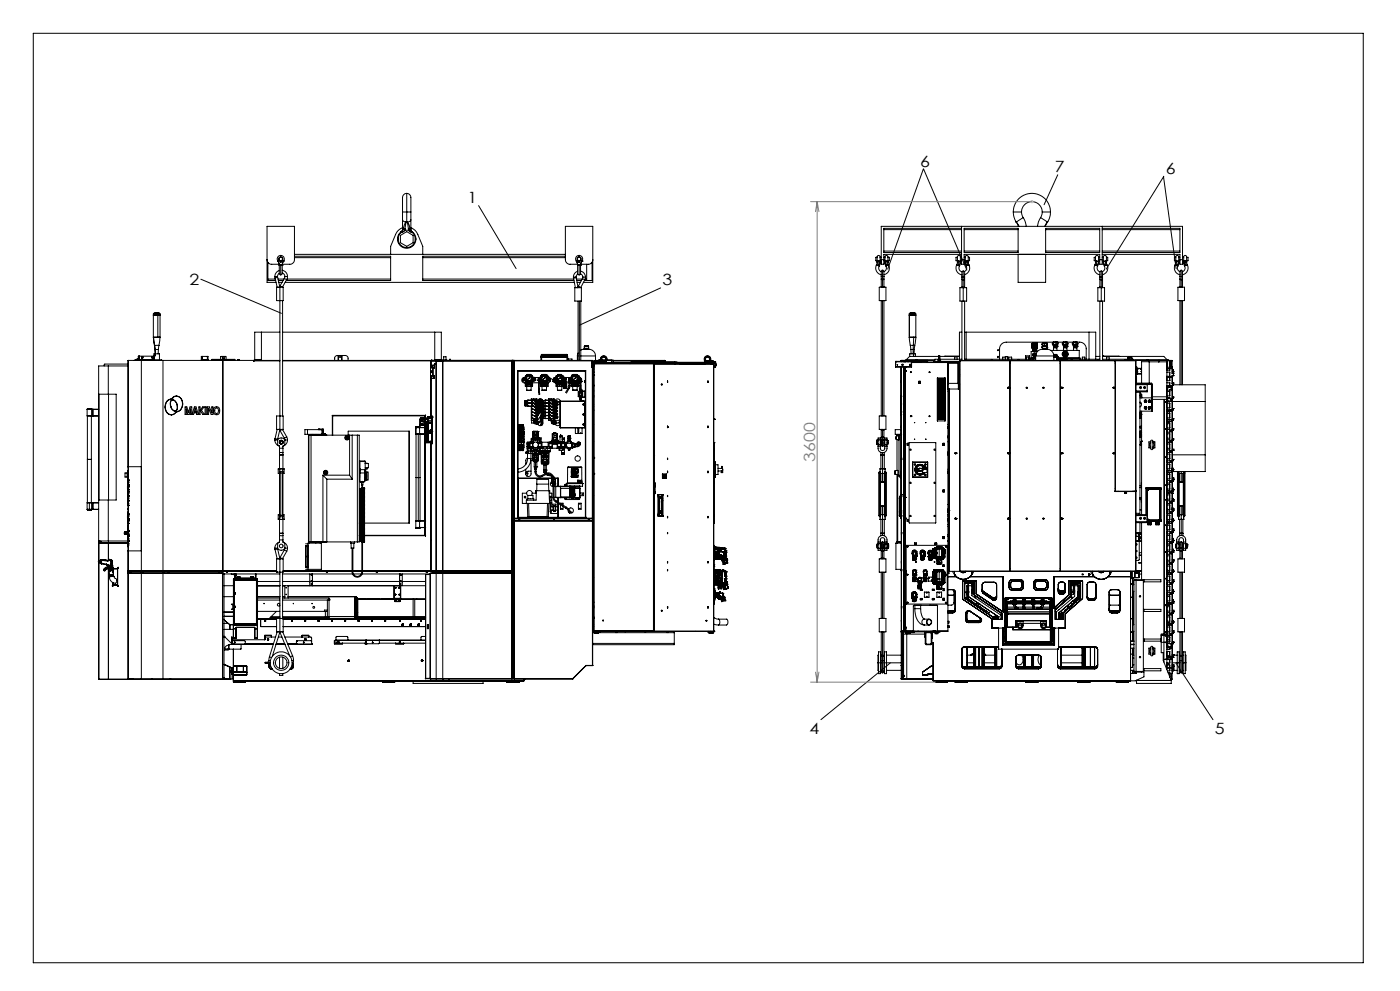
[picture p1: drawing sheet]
<svg xmlns="http://www.w3.org/2000/svg" width="420mm" height="297mm" viewBox="0 0 420 297" stroke-linecap="round" stroke-linejoin="round" font-family="sans-serif">
<defs><g id="words">
<g font-size="4.7">
<text x="276.1" y="49.9">6</text>
<text x="316.4" y="51.7">7</text>
<text x="349.7" y="52.2">6</text>
<text x="140.2" y="60.9">1</text>
<text x="56.9" y="85.5">2</text>
<text x="198.8" y="85.5">3</text>
<text x="242.8" y="220.1">4</text>
<text x="364.5" y="220.1">5</text>
</g>
<text font-size="4.7" fill="#808080" x="244.5" y="138.3" transform="rotate(-90 244.5 138.3)">3600</text>
</g></defs>
<g fill="none" stroke="#000" stroke-width=".3">
<path d="M10 10h399v278.5h-399zM122 58a1.98 1.98 0 0 0-1.2 2.6v2.9M122 58a2 2 0 0 1 1.3 2.6v2.9M122 58v5.5M277 50.7l-10.7 29.9M277.1 50.7l13 30.2M317.3 52.4l-4.1 8.9M349 52.8l3.8 27.8M349.1 52.8l-17.2 27.9M80.1 77.8l.3 .8 .7 .6h2.6M80.4 78.6v5.5h2.3M83.4 78.2l.4 1.3"/>
<path d="M83.4 78.2l.8 .1M83.4 78.2h.1M83.8 79.5v2.4M83.8 79.5h.1M84.2 78.3v.4M84.2 76.5a1.06 1.06 0 0 1 1 .6 1.06 1.06 0 0 1-.1 1.1M84.2 76.5a1.06 1.06 0 0 0-.9 .6 1.06 1.06 0 0 0 .1 1.1M84.2 79.4l.5 .1M84.2 79.4l-.4 .1M84.2 77a.62 .62 0 0 1 .6 .6 .62 .62 0 0 1-.6 .6M84.2 77a.62 .62 0 0 0-.6 .6 .62 .62 0 0 0 .6 .6M84.2 79.4v3"/>
<path d="M84.2 76.5v.5M84.2 78.2l.1 .1M84.2 78.2v.1M84.2 78.2v.5M84.3 78.3l-.1 .4M84.7 79.5v1.9a.74 .74 0 0 1-.5 1M84.7 79.5h.1M84.7 79.2h2.5l1-.8 .1-10.6h-8.2v16.8h2.7M85.1 78.2l-.4 1.3M85.1 78.2l-.8 .1M85.1 78.2h.1M88.3 76.2h81.3"/>
<path d="M88.3 76.8h28.9v7.3h-31.3M88.3 77.2h28.9M119.2 71.6h.3M119.2 71.6a2.77 2.77 0 0 0 2.8 2.8 2.77 2.77 0 0 0 2.8-2.8M119.5 71.6a2.56 2.56 0 0 0 2.5 2.6 2.56 2.56 0 0 0 2.6-2.6M120.1 70.6l1.9-1.2 1.9 1.2v2.1l-1.9 1.1-1.9-1.1zM120.3 69.6v.1M120.3 69.5v.1M120.3 69.5l-.8 .9-.3 1.2M120.3 69.7l-.7 1-.1 .9M120.5 69.3h.1M120.5 69.3l-.2 .2"/>
<path d="M120.8 63.5v2.4M120.8 65.9v2.5M120.8 68.8l-.3 .5M120.8 68.3l-1.2 .7-.9 1.3-1.5 3.5v2.4M120.8 65.9l.2 .4 .8 .2M120.8 63.5h1.2M120.8 68.4h.2M120.8 68.4v.4M121 68.6l-.5 .7M121 68.6l.5 .1M121 68.6l-.2 .2M121 68.4l.5 .1"/>
<path d="M121 68.4v.2M121.4 69l-.5 .4-.6 .2M121.4 69l-.5 .5-.6 .2M121.4 69h1.2M121.5 68.7l-.1 .3M121.5 68.5v.2M121.8 66.6l-.4 .6-.4 1.2M121.8 66.6h.1M121.8 66.5l.1 .1M121.8 66.5v.1M121.9 66.6l-.4 1.9M121.9 66.6h.2"/>
<path d="M121.9 66.6h.1M122 63.5v3M122 66.5h-.2M122 66.5h.2M122 63.5h1.3M122.1 66.6h.1M122.1 66.6l.4 1.9M122.2 66.5l-.1 .1M122.2 66.5l.1 .1M122.3 66.6l.7 1.8M122.3 66.6h-.2M122.5 68.5v.2"/>
<path d="M122.5 68.7l.1 .3M122.6 69l.5 .4 .7 .2M122.6 69l.4 .5 .7 .2M123 68.4l-.5 .1M123 68.4h.3M123 68.4v.2M123 68.6l.5 .7M123 68.6l-.5 .1M123 68.6l.3 .2M123.3 63.5v2.4M123.3 65.9v2.5M123.3 68.8l.2 .5"/>
<path d="M123.3 68.3l1.3 .8 .7 1.2 1.5 3.5v2.4M123.3 65.9l-.3 .4-.8 .2M123.3 68.4v.4M123.5 69.3l.2 .2M123.7 69.5l.1 .1M123.7 69.7l.7 1 .2 .9M123.7 69.5l.8 .9 .3 1.2M123.8 69.6l-.1 .1M124.6 71.6h.2M126.8 77.2h42.8M143.6 61.6l11.2 18.9M169.6 76.8h-42.8v7.3h45.4"/>
<path d="M172.9 78.2l.4 1.3M172.9 78.2l.8 .1M172.9 78.2h.1M173.3 79.5v2.4M173.3 79.5h.1M173.3 79.2h-2.6l-1-.8-.1-10.6h8.2v16.8h-2.8M173.7 78.3v.4M173.7 76.5a1.06 1.06 0 0 0-.9 .6 1.06 1.06 0 0 0 .1 1.1M173.7 76.5a1.06 1.06 0 0 1 1 .6 1.06 1.06 0 0 1-.1 1.1M173.7 79.4l.5 .1M173.7 79.4l-.4 .1M173.7 77a.62 .62 0 0 0-.6 .6 .62 .62 0 0 0 .6 .6"/>
<path d="M173.7 77a.62 .62 0 0 1 .6 .6 .62 .62 0 0 1-.6 .6M173.7 79.4v3M173.7 76.5v.5M173.7 78.2v.1M173.7 78.2v.5M173.7 78.2l.1 .1M173.8 78.3l-.1 .4M174.2 79.5v2.4M174.2 79.5h.1M174.6 78.2l-.4 1.3M174.6 78.2l-.8 .1M174.6 78.2h.1"/>
<path d="M176 79.2v4.9M177.6 78.6v5.5h-2.3M177.8 77.8l-.2 .8-.7 .6h-2.7M262.9 79.4l.4 .1M262.9 79.4a2.07 2.07 0 0 0 1.5 2.9M263.1 78.7l-.2 .7M263.1 77.1h-.4v1h.4M263.3 79.5l.5 .2M263.5 78.2h.5M263.5 78.2a.27 .27 0 0 0-.4 0 .27 .27 0 0 0 0 .4v.1M263.5 78.2l-.2 1.3M263.8 79.7a1.15 1.15 0 0 0 .6 1.7"/>
<path d="M264 78.7l-.2 1M264 78.2h.1M264 78.2v-.8a.55 .55 0 0 0-.1-.7 .55 .55 0 0 0-.7 0 .55 .55 0 0 0-.1 .7v1.3M264 78.2v.5M264 78.7l-.7 .8M264 78.7h.1M264 77.1h.4M264 78.1h.4M264.4 77.8v1.4h.7v-1.4M264.4 77.8v-10h90.4v10M264.4 77.8h.7M265.1 77.1h.4"/>
<path d="M265.1 78.1h.4M265.1 68.8h23.4M265.1 75.2h23.4M265.5 78.7l.3 1M265.5 78.2v-.8a.55 .55 0 0 1 .1-.7 .55 .55 0 0 1 .7 0 .55 .55 0 0 1 .1 .7v1.3M265.5 78.2h.1M265.5 78.2v.5M265.5 78.7h.1M265.5 78.2h.5M265.5 78.7l.7 .8M265.8 79.7a1.22 1.22 0 0 1-.6 1.7M266 78.2a.3 .3 0 0 1 .4 .1 .3 .3 0 0 1 0 .4"/>
<path d="M266 78.2l.2 1.3M266.2 79.5l-.4 .2M266.4 78.7l.2 .7M266.4 77.1h.4v1h-.4M266.6 79.4l-.4 .1M266.6 79.4a2.03 2.03 0 0 1-1.4 2.9M287 79.4l.4 .1M287 79.4a2.05 2.05 0 0 0 1.6 3M287.2 78.7l-.2 .7M287.2 77.1h-.4v1h.4M287.4 79.5l.4 .2M287.6 78.2h.5"/>
<path d="M287.6 78.2a.3 .3 0 0 0-.4 .1 .3 .3 0 0 0 0 .4M287.6 78.2l-.2 1.3M287.8 79.7a1 1 0 0 0 0 1.1 1 1 0 0 0 .9 .5l.3-.1M288.1 78.2v.5M288.1 78.7l-.7 .8M288.1 78.2h.1M288.1 78.7h.1M288.1 78.7l-.3 1M288.1 78.2v-.8a.55 .55 0 0 0-.1-.7 .55 .55 0 0 0-.7 0 .55 .55 0 0 0-.1 .7v1.3M288.1 77.1h.4M288.1 78.1h.4M288.5 77.8v1.4h.7v-1.4"/>
<path d="M288.5 76.2h-23.4v1.6M288.5 77.8h.7M288.5 67.8v10M288.5 68.4h-23.4v7.3h23.4M289.2 77.8v-1.6h40.7v1.6M289.2 77.1h.4M289.2 78.1h.4M289.2 68.4h16.2v7.3h-16.2zM289.2 68.8h16.2M289.2 75.2h16.2M289.6 78.7l.2 1M289.6 78.2v-.8a.55 .55 0 0 1 .1-.7 .55 .55 0 0 1 .7 0 .55 .55 0 0 1 .1 .7v1.3"/>
<path d="M289.6 78.2h.5M289.6 78.2h.1M289.6 78.7l.7 .8M289.6 78.2v.5M289.6 78.7h.1M289.8 79.7a1.13 1.13 0 0 1-.5 1.7M290.1 78.2a.29 .29 0 0 1 .4 .1 .29 .29 0 0 1 0 .4M290.1 78.2l.2 1.3M290.3 79.5l-.5 .2M290.5 78.7l.2 .7M290.5 77.1h.4v1h-.4M290.7 79.4l-.4 .1"/>
<path d="M290.7 79.4a2.07 2.07 0 0 1-1.3 2.9M304 63.5h2.5M304 63.5l.2 1.7 .6 1.3M304 63.5a5.6 5.6 0 0 1 5.6-5.5 5.6 5.6 0 0 1 5.5 5.5M304.8 66.5l.1 .1M304.8 66.5h.1M304.9 66.5v.1M304.9 66.6h.1M304.9 66.6l.6 1.2M304.9 66.6l.8 1.2M305.4 76.2v8.4h8.3v-8.4M306.5 63.5l.5 1.7"/>
<path d="M306.5 63.5a3.1 3.1 0 0 1 3.1-3.1 3.1 3.1 0 0 1 3.1 3.1M307 65.2l.6 1.4 .3 1.2M307 65.2l-2.1 1.3M312.2 65.2l-.7 1.4-.2 1.2M312.2 65.2l2.1 1.3M312.7 63.5l-.5 1.7M312.7 63.5h2.4M313.7 68.4h16.2v7.3h-16.2zM313.7 68.8h16.2M313.7 75.2h16.2M314.2 66.6h.1M314.2 66.6l-.6 1.2"/>
<path d="M314.2 66.6l-.8 1.2M314.3 66.5l-.1 .1M314.3 66.5v.1M314.3 66.6h-.1M314.3 66.5h.1M315.1 63.5l-.2 1.7-.6 1.3M328.5 79.4l.4 .1M328.5 79.4a2.02 2.02 0 0 0 1.5 2.9M328.6 78.7l-.1 .7M328.6 77.1h-.3v1h.3M328.9 79.5l.4 .2M329 78.2h.5"/>
<path d="M329 78.2h-.3l-.1 .5M329 78.2l-.1 1.3M329.3 79.7a.99 .99 0 0 0-.1 1.1 .99 .99 0 0 0 .9 .5l.3-.1M329.5 78.2v.5M329.5 78.7l-.6 .8M329.5 78.7h.1M329.5 78.2h.1M329.6 78.7l-.3 1M329.6 78.2v-.8a.57 .57 0 0 0-.2-.7 .57 .57 0 0 0-.7 0 .57 .57 0 0 0-.1 .8v1.2M329.6 78.2l-.1 .5M329.6 78.2v.5M329.6 77.1h.3"/>
<path d="M329.6 78.1h.3M329.9 77.8v1.4h.8v-1.4M329.9 77.8h.8M330.7 76.2h23.3v1.6M330.7 68.4h23.3v7.3h-23.3M330.7 77.1h.3M330.7 78.1h.3M330.7 67.8v10M330.7 68.8h23.3M330.7 75.2h23.3M331 78.7l.3 1M331 78.2v-.8a.57 .57 0 0 1 .1-.7 .57 .57 0 0 1 .8 0 .57 .57 0 0 1 0 .8v.7"/>
<path d="M331 78.2h.1M331 78.7h.1M331 78.2v.5M331 78.2h.5M331 78.7l.7 .8M331.3 79.7a1 1 0 0 1-.7 1.6l-.2-.1M331.5 78.2l.4 .1M331.5 78.2l.2 1.3M331.7 79.5l-.4 .2M331.9 78.3v.4M331.9 78.7l.2 .7M331.9 77.1h.4v1h-.4"/>
<path d="M331.9 78.2v.5M331.9 78.2v.1M332.1 79.4l-.4 .1M332.1 79.4a2.05 2.05 0 0 1-1.3 2.9M352.5 79.4l.5 .1M352.5 79.4a2.07 2.07 0 0 0 1.5 2.9M352.7 78.7l-.2 .7M352.7 77.1h-.4v1h.4M353 79.5l.4 .2M353.1 78.2h.5M353.1 78.2a.3 .3 0 0 0-.4 .1 .3 .3 0 0 0 0 .4M353.1 78.2l-.1 1.3"/>
<path d="M353.4 79.7a1.15 1.15 0 0 0 .6 1.7M353.6 78.7l-.2 1M353.6 78.2h.1M353.6 78.2v-.8a.55 .55 0 0 0 0-.7 .55 .55 0 0 0-.8 0 .55 .55 0 0 0-.1 .7v1.3M353.6 78.2v.5M353.6 78.7l-.6 .8M353.6 78.7h.1M353.6 77.1h.4M353.6 78.1h.4M354 77.8v1.4h.8v-1.4M354 77.8h.8M354.8 77.1h.3"/>
<path d="M354.8 78.1h.3M355.1 78.7l.3 1M355.1 78.2v-.8a.55 .55 0 0 1 .1-.7 .55 .55 0 0 1 .7 0 .55 .55 0 0 1 .1 .7v1.3M355.1 78.2h.5M355.1 78.2h.1M355.1 78.7l.7 .8M355.1 78.2v.5M355.1 78.7h.1M355.4 79.7a1.15 1.15 0 0 1-.6 1.7M355.6 78.2a.3 .3 0 0 1 .4 .1 .3 .3 0 0 1 0 .4M355.6 78.2l.2 1.3M355.8 79.5l-.4 .2"/>
<path d="M356 78.7l.2 .7M356 77.1h.4v1h-.4M356.2 79.4l-.4 .1M356.2 79.4a2.07 2.07 0 0 1-1.4 2.9M46 94.5h2M46 94.1h1.3M46 94.1v7M46.5 93.9h.1M46.5 93.9h.7M47.2 93.8l-.7 .1M47.2 93.9h.1M47.2 93.8l.4 .1"/>
<path d="M47.2 93.9h.4M47.2 93.8v.1M47.3 93.9h-1.1l-.2 .2M47.3 93.9h.6l.1 .2M47.3 93.9v.2M47.3 94.1h.7M47.3 94.1v7M47.6 93.9h.1M48 94.1v7M60.3 83.7l24.1 10.2M78.4 99.6h-2v8.4M78.4 99.6v8.4"/>
<path d="M78.4 99.6h5.6M80.4 83.6h2.2M82.4 82.9h.9M82.4 82.9l.1 .4M82.5 83.3l.6 2.8M83 86.1h1.9v4h-1.9zM83.3 82.9v.2M83.3 83.1l-.8 .2M83.3 83.1l.7 2.9-.4 .1M83.4 83.6h1.8M83.5 84.1h1.4M83.6 84.6h1"/>
<path d="M83.8 81.1l-1 .7-.4 1.1M84 85.8l.8 .2M84 85.8v43.2M84.2 82.4l-.5-.4-.4 .9M84.7 81.8l.5 .4 .2 .7M84.7 81a1.92 1.92 0 0 1 1.6 1.9M84.8 86v.1M84.8 90.1v34.6M84.8 99.6h45.6M85.3 83.4l.7 .4M85.3 83.4l-1.3 2.4M85.4 82.9l-.1 .5"/>
<path d="M85.4 82.9h.9M85.5 84.6h86.8M86 83.8l-1.2 2.2M86.1 83.6h31.1M86.3 82.9l-.3 .9M126.8 83.6h45.3M130.4 99.6h2v8.4M130.4 99.6v8.4M172 83v.4M172 83h.8M172 83.4l.6 2.8M172.4 86.2h2v4h-2z"/>
<path d="M172.8 83l.1 .2M172.9 83.2l-.9 .2M172.9 83.2l.5 3h-.4M172.9 83.6h1.7M173 84.1h1.4M173.1 84.6h1M173.3 81.3l-.9 .7-.4 1M173.4 85.9l.4 .1M173.4 85.9v.3M173.4 90.2v17.8M173.7 82.4l-.4-.3-.5 .9M173.8 86l.4 .1"/>
<path d="M173.8 86v.2M173.8 90.2v17.8M174.2 82.1l-.5 .3M174.2 82.1l.5 .4 .1 .5M174.2 81.3a1.72 1.72 0 0 1 1.4 1.7M174.2 86.1v.1M174.2 90.2v17.8M174.7 83.5l.7 .4M174.7 83.5l-1.3 2.4M174.8 83l-.1 .5M174.8 83h.8M175.4 83.9l-1.2 2.2"/>
<path d="M175.5 83.6h.5M175.6 83l-.2 .9M198.2 86.3l-24.4 11.2M263.8 86.1h2v4h-2zM264.4 82.9v.7M264.4 85.9h.8M264.4 82.9h.4M264.4 83.6l.4 .2M264.4 83.6v2.5M264.4 90.1v34.6M264.8 81l-.4 .3v1.6M264.8 81l.4 .4v1.5"/>
<path d="M264.8 82.9v.9M264.8 81v1.9M264.8 82.9h.4M264.8 83.8v2.3M264.8 90.1v34.6M265.2 82.9v.7M265.2 83.6l-.4 .2M265.2 83.6v2.5M265.2 90.1v34.6M272.8 94.5h1.9M272.8 94.1h.1M272.8 94.1v7"/>
<path d="M272.8 94.1h1.9M273.1 93.9h1.5l.1 .2M273.1 93.9l-.3 .2M273.2 93.9h.1M273.2 93.8v.1M273.2 93.8h.1M273.2 93.9h1.1M273.3 93.8l1 .1M273.3 93.8l-.1 .1M274.3 93.9h.1M274.7 94.1v7M288 86.2h2v4h-2z"/>
<path d="M288.6 81.7v1.3M288.6 83v.7M288.6 86h.8M288.6 99.6h-.8v8.1M288.6 83h.4M288.6 83.7l.4 .2M288.6 83.7v2.5M288.6 90.2v17.8M289 81.2l.3 .2M289 83v.9M289 83h.4M289 81.2v1.8"/>
<path d="M289 83.9v6.3M289.4 83v.7M289.4 81.7v1.3M289.4 99.6h.4M289.4 83.7l-.4 .2M289.4 83.7v2.5M289.4 90.2v17.8M289.8 99.6h36.9M289.8 99.6v8.1M326.7 99.6h2v8.1M326.7 99.6v8.1M329.4 86.2h2v4h-2z"/>
<path d="M330 81.7v1.3M330 83v.7M330 86h.8M330 83h.4M330 83.7l.4 .2M330 83.7v2.5M330 90.2v17.8M330.4 83v.9M330.4 83h.4M330.4 81.2v1.8M330.4 83.9v6.3M330.8 83v.7"/>
<path d="M330.8 81.7v1.3M330.8 83.7l-.4 .2M330.8 83.7v2.5M330.8 90.2v17.8M353.4 86.1h2v4h-2zM354 82.9v.7M354 85.9h.8M354 83.6l.4 .2M354 82.9h.4M354 83.6v2.5M354 90.1v25.2M354.4 81l.4 .2v1.7"/>
<path d="M354.4 81l-.4 .3v1.6M354.4 82.9v.9M354.4 82.9h.4M354.4 81v1.9M354.4 83.8v2.3M354.4 90.1v25.2M354.8 82.9v.7M354.8 83.6l-.4 .2M354.8 83.6v2.5M354.8 90.1v25.2M29.6 118.1h2.9M29.7 118.1v31.8"/>
<path d="M32.5 109.7h-2.9v52.6l.6 .2-.5-.3M32.5 109.7h5.9M32.5 109.7v8.4M32.5 118.1h2.4v31.8h-2.4M32.6 118.1v31.8M38.4 109.1h-7l-.1 .6M38.5 108l-.1 63M38.5 108v31.9M40.7 107.8h.1M40.9 107.7l-.1 .1M41 107.7l.2 .1M41.1 107.8h.1"/>
<path d="M41.1 107.7v.1M41.1 107.7h.1M41.2 107.7h.1M41.2 107.7h-.1M41.2 107.7v.1M41.3 107.9h.1M41.3 107.7l.1 .1M41.3 107.7h.2M41.3 107.7l-.6 .1M41.4 107.8h.1M41.4 107.8l-.1 .1M41.4 107.8v.1"/>
<path d="M41.5 107.9h.1M41.5 106.8h.3M41.5 106.8v1.2M41.7 107.9l-1.4 .1M41.7 106.7l-.1 1.3M41.8 106.8v1.2l-.2-.2h4.6M41.8 107.8h.1M41.8 106.7v.1M42.5 107.8v.2M42.5 107h.2M42.5 107.2h.2M42.5 107.2h.1"/>
<path d="M42.5 107h.1M42.5 107.1v.1M42.5 107v.2M42.5 107.2v.1M42.6 107.8v.2M42.7 107h.1M42.7 107.2h.1M42.7 107v.2M45.6 107.8h2.9v.2M45.6 107.8l-.1 .2h-7M45.6 107.8v.2M45.6 107.2h.2"/>
<path d="M45.6 107h.2M45.6 107h.1M45.6 107.2h.1M45.6 107.1v.1M45.6 107v.2M45.7 107.2l-.1 .1M45.7 107h.1M45.7 107.2h.1M45.8 107h.1M45.8 107.2h.1M45.8 107v.2M46 101.1l.3 2.4"/>
<path d="M46 101.1h1.3M46 101.1h.1M46.1 101.1l.3 2.4M46.1 101.1h1.9M46.2 106.5v.5l.3-.5M46.2 106.9v.9M46.2 106.7l-4.7 .1M46.2 106.5h.3M46.3 103.5l.2 1.2M46.3 103.5h.1M46.4 103.5l.1 1.2M46.4 103.5h1.3"/>
<path d="M46.5 106.5v.2M46.5 106h1.3v1.8M46.5 106h-.3v.5M46.5 104.7l.1 1.3M46.5 104.7h.1M46.5 106v.5M46.5 104.7h1M47.3 101.1h.7M47.5 104.7l-.1 1.3M47.7 103.5l-.2 1.2M48 101.1l-.3 2.4M48.9 108h-6.5v63"/>
<path d="M48.9 108h35.1M48.9 108v63M51.3 119.7a2.02 2.02 0 0 0-1.7 2.3M51.3 119.6a2.16 2.16 0 0 0-1.8 2.4M51.3 119.6v.1M51.5 119.5l-.2 .1M51.5 119.5h.1M51.6 119.5l-.3 .2M51.6 119.5h.1M51.6 119.8h.4a1.84 1.84 0 0 1 1.1 1.4M51.6 119.8a1.61 1.61 0 0 0-.4 2M51.6 119.8v.1"/>
<path d="M51.6 119.9a1.61 1.61 0 0 0-.3 1.9M51.6 119.9l.8 .3 .7 1M52.9 118.7l-.8 .3-.5 .5M52.9 118.7a2.03 2.03 0 0 1 1.9 2.4M52.9 118.7l-.9 .3-.5 .5M52.9 118.7h.2a2.12 2.12 0 0 1 1.7 2.4M52.9 118.7h.1M60.4 107.8v-1h2v1M60.4 107.8h2M60.6 106.8v1.2l-.2-.2M60.6 107.8h.1M62.2 106.8v1.2l.2-.2"/>
<path d="M62.2 107.8h.1M64 107.8v.2M66.2 107.9h.1M66.2 107.7h-2.6l2.6 .1M66.2 108l.1-1.2h1.4l.1 1.2M66.3 107.9v.1M66.8 108h.1M66.8 107.6h.4M66.8 108v63M67.7 107.9v.1M67.8 107.9h.1M67.8 107.7h2.6l-2.6 .1"/>
<path d="M67.8 107.9h-1.6M70.1 107.8v.2M71.4 107.9l.4 .1M71.4 107.9v.1M71.4 107.8v.1M71.4 107.8h.3M71.5 107.9v.1M71.6 107.9v.1M71.7 107.8v.1M76.1 108v.2M76.1 108h.1M76.1 108.2h.1"/>
<path d="M76.1 108.2h7.9M76.4 107.7h2M84.8 108.2h46M84.8 108h46.2M100.4 108l.1-1 .6-.5 2.8 .1 .5 .4v1M101.4 108v-1.4h1.2v1.4M101.6 108v-1h.8v1M129.2 108.2h.1M129.2 108.2v2M129.2 112.6v12.1M129.3 108l-.1 .2M129.3 108h.1"/>
<path d="M129.4 113.7v.3zM129.4 111.4v.3zM129.5 111.1v.2zM129.5 112.6v.8l.8-.1M129.6 109.7v.3zM129.8 110.2v2.4M130.1 112.9l.1 .2zM130.2 113.3h.1M130.2 109.5h.1M130.2 109.4v.8h-1v2.4h1v.8M130.3 109.5v.8h-.4v2.2h.4v.8M130.3 109.5l-.8-.1v.8"/>
<path d="M130.4 107.7h2M130.5 108.9v.2zM130.6 107.7v.3M130.8 107.7v.3M130.8 108.2h2M130.8 108.2v62.8M130.9 107.7v.3M131 108l-.2 .2M131 108h1.8M131.2 107.7v.3M131.4 107.7v.3M132.8 108v.2"/>
<path d="M132.8 108.2h20.7M132.8 108h21.4M132.8 108.2v62.8M132.9 107.9v.1M132.9 107.9l-.1 .1M132.9 107.9h1.1M133.1 107.9v-1h.7v1M134 107.9v.1M134 107.9l.1 .1M134.9 108v-.3l.2 .3M153.5 108v.2M153.5 108.2h.1"/>
<path d="M153.5 108.2v62.8M153.6 108h.1M153.6 108v63.2M153.7 108v48.2M154.1 108v95.4M154.2 108h.1M154.2 108v47.5M154.3 108v47.3M154.3 108.2h23.4M154.3 108h23.4M155.3 111.1h20.4M155.3 111.1v43.9"/>
<path d="M155.3 111.1v44.2M156.8 113.7h.1M156.8 113.7v.3h.5M156.8 113.7h.5M156.9 114h.1M156.9 114h.4M156.9 113.6h.1M156.9 113.6h.3M156.9 113.4h.2M156.9 113.4v.2M156.9 114v.1M156.9 113.6l-.1 .1"/>
<path d="M157.1 113.3l-.2 .1M157.1 113.4l.1 .2M157.1 113.3v.1M157.1 113.3h.3M157.2 113.6h.1M157.2 114h.1M157.2 113.3h.1M157.2 113.3v.3M157.3 113.7h.1M157.3 114h.1M157.3 113.6v.5h-.4M157.3 113.6v.1"/>
<path d="M157.3 113.3h.1M157.3 113.3v.3M157.3 113.4v.2M157.3 113.3v.1M157.3 113.1a.79 .79 0 0 0-.8 .8 .79 .79 0 0 0 .8 .8h.4M157.3 113.4v.4M157.3 113.2v.2M157.3 113.2h.1M157.3 113.8h.1M157.3 113.1v.1M157.3 113.1h.1M157.3 113.6h.1"/>
<path d="M157.3 113.7v.1M157.4 113.3l.1 .1M157.4 113.6v.1M157.4 113.2v.1M157.4 113.1h.1M157.4 113.1l.1 .1M157.4 113.8h.1M157.4 113.7l.1 .1M157.5 113.4l-.1 .2M157.5 113.4v.4M157.5 113.2h-.1M157.5 113.2v.2"/>
<path d="M157.5 113.8h-.1M157.5 113.8h.1M157.5 113.8l.3 .1M157.6 114.9h.1M157.7 114.4h.3M157.7 114.6h.3M157.7 112.7l2-.1-.1 .1M157.7 114.4h.1M157.7 113.9h.1M157.7 112.9v1.1M157.7 114.2v.8M157.7 114.2h.1"/>
<path d="M157.7 113.1h.1M157.7 112.7h.1M157.7 114h.1M157.7 112.9h.1M157.7 114.9h1.9M157.7 115h1.9M157.7 115h.1M157.8 114v.2M157.8 112.7v.2M157.8 113.1h-.5M157.8 113.1v.8M157.8 115h1.7"/>
<path d="M157.8 115v.2h1.7v-.2M157.9 114.7v.1M157.9 114.7h.3M157.9 112.6v.6M157.9 113.6v.8M157.9 114.6v.1M157.9 115.4v.3M158 115.7h1.3M158 115.3l-.1 .3 .2 .2M158 115.4v.3M158 115.7l.1 .1M158 114.4v.2"/>
<path d="M158 114.8h.1M158 115.2v.5M158 114.6h.2M158 114.4h1.4M158 112.5h.7M158 112.5h.1M158 116.9h1.3M158.1 115.8h.1M158.1 115.8h.6M158.1 112.4v-.2h1.1v.2M158.2 114.7l-.3 .1M158.2 114.4h.1"/>
<path d="M158.2 112.6v.1M158.2 114v.4M158.2 114.6v.2M158.2 114.8h-.6v.9l.4 .1M158.2 114.8h1M158.3 120h1.2M158.3 119.9h.1M158.3 119.9h2.5v1.8h-2.5M158.3 119.9v1.8M158.6 113.3l.3-.1-.7 .6zM158.7 115.8h.5M158.7 115.8h-.7v1.1"/>
<path d="M158.7 115.8h.6v1.1M158.7 112.5l.6 .1M158.7 112.5h.6M158.9 113.2h.1M159.2 114.8h.6v.9l-.5 .1M159.2 114.7v.1M159.2 114.4h.1M159.2 114.7h.1M159.2 112.6v.1M159.2 114v.4M159.2 114.6v.1M159.2 114.8h.2"/>
<path d="M159.2 115.8h.1M159.3 112.5h.1M159.3 112.5l-1.3 .1M159.3 115.3l.2 .3-.3 .2M159.3 115.4v.3M159.3 114.7h.2M159.3 115.7l-.1 .1M159.3 115.2v.5M159.4 114.6h.3M159.4 114.4h.3M159.4 114.4v.2M159.4 114.8h.1"/>
<path d="M159.4 119.9v-.3h1.7v6.9M159.4 114.6l-.2 .2M159.5 114.7l-.1 .1M159.5 115.4v.3M159.5 119.6v.3M159.5 119.9h.1M159.5 112.6v1.8M159.5 119.9v1.8M159.5 114.6v.1M159.6 112.9v1.1M159.6 114.2l.1 .6M159.6 113.8h.3"/>
<path d="M159.6 113.1h2.7M159.6 113.8l.1 .1M159.6 113.1v.7M159.6 114.8v.2M159.6 115h-.1M159.6 114.9h.2M159.7 114.4h.1M159.7 114.7h1.9M159.7 113.1h-.1M159.9 113.4v.2M159.9 113.4v.4M159.9 113.2v.2"/>
<path d="M159.9 113.8h.1M159.9 113.2h.1M159.9 113.1v.1M159.9 113.6v.1M159.9 113.7v.1M159.9 113.3v.1M159.9 113.2v.1M159.9 113.1h.1M159.9 113.6h.1M159.9 113.3h.4M159.9 113.7h.1M160 113.7l.1 .1"/>
<path d="M160 113.6v.1M160 113.2l.1 .2M160 113.1l.1 .1M160 113.1h.1M160 113.8h.1M160.1 113.3h.1M160.1 113.4v.4M160.1 113.4l-.1 .2M160.1 113.2v.2M160.1 113.8h.1M160.1 113.8h-.1M160.1 113.2h-.1"/>
<path d="M160.1 113.1v.1M160.1 113.7h.1M160.1 114h.1M160.1 113.6v.1M160.1 113.7h.2M160.1 114h.4M160.1 113.3v.3M160.1 113.6v.5M160.1 113.6h.1M160.2 113.6h.2M160.2 113.6h.1M160.2 113.5v.1"/>
<path d="M160.2 113.4v.1M160.2 113.5h.1M160.2 113.4h.1M160.3 113.4h.1M160.3 119.9v.3l.2-.3M160.3 113.3l.1 .1M160.3 113.7h.2M160.3 113.4h-.1M160.3 113.3v.1M160.4 113.4l-.2 .1M160.4 113.4h.1M160.4 113.6h.1"/>
<path d="M160.4 113.6l.1 .1M160.4 113.4v.2M160.4 114h.1M160.5 114h.1M160.5 113.7h.1M160.5 113.7v.4h-.4M160.7 119.9v1.8M160.8 119.7l.1 .1zM161.5 113.7h.1M161.5 114h.1M161.5 113.7h.4M161.5 114h.2"/>
<path d="M161.5 113.7v.4M161.5 113.6h.1M161.5 113.6h.3M161.5 113.4h.2M161.5 113.4v.2M161.5 114l.1 2.6M161.6 116.6v.9M161.6 116.6h.2M161.6 117.5l.1 .6M161.7 113.3l-.2 .1M161.7 114h.2M161.7 113.4l.1 .2"/>
<path d="M161.7 113.3v.1M161.7 113.3h.4M161.7 119.8v.3M161.7 119.8h.3M161.7 119.6v.2M161.8 116.6v.9M161.8 113.6h.1M161.8 114.1v2.5M161.8 113.6h.3M161.8 114.7h2.5M161.8 114l-.3 .1M161.8 113.3h.1"/>
<path d="M161.8 113.3v.3M161.8 117.5h-.2M161.8 117.5l.1 .6-.2 .1M161.9 113.7h.1M161.9 114h.1M161.9 113.6h.1M161.9 113.3v.3M161.9 113.7v.3h-.4M161.9 113.4v.2M161.9 113.3v.1M161.9 113.3h.1M161.9 113.6l.2 .1"/>
<path d="M161.9 113.2v.1M161.9 113.2h.1M161.9 113.2v.2M161.9 113.4v.4M161.9 113.8h.1M161.9 113.1h.1M161.9 113.1v.1M161.9 113.2h.2M161.9 113.8h.2M162 119.8v.3M162 119.6v.2M162.1 113.3v.1"/>
<path d="M162.1 113.4v.2M162.1 113.6v.1M162.1 113.4v.4M162.1 113.2v.1M162.1 113.2h.1M162.1 113.2v.2M162.1 113.8h.1M162.1 113.1h.1M162.1 113.1v.1M162.1 113.7v.1M162.2 114.9h.1M162.2 115.7l.3 .1"/>
<path d="M162.3 107.1h8M162.3 106.8h.2M162.3 107h8M162.3 113.1h.1M162.3 113.9h.1M162.3 112.9h.1M162.3 113.8h.1M162.3 106.8v1.2M162.3 112.9l.1 1.1M162.3 119.6v8M162.3 114.7v.1M162.3 115h2"/>
<path d="M162.3 114.9h1.9M162.3 115h.1M162.3 114h.1M162.3 112.7h.1M162.3 113.8h-.2M162.3 113.1v.7M162.4 106.7l-.1 .1M162.4 106.7h.1M162.4 106.4h.1M162.4 114.2h.1M162.4 112.6l.1-.3h1.6v.3M162.4 112.7l-.1-.1h2l-.1 .1"/>
<path d="M162.4 114.2l-.1 .8M162.4 106.4v.3M162.4 112.7l-.1 .2M162.4 114v.2M162.4 115h1.7M162.4 115v.2h1.7v-.2M162.4 113.8h.1M162.4 115.1h1.7M162.4 113.1v.7M162.4 113.1h-.1M162.5 114.7h.1M162.5 106.7v.1"/>
<path d="M162.5 115.4v.3M162.5 106.4v.3M162.5 106.8v1.2M162.5 112.6v.6M162.5 113.6v.8M162.5 106.8h7.6M162.5 106.7h7.6M162.5 106.4h7.6M162.5 114.8h.1M162.5 119.7v7.7M162.6 106.2l-.2 .2M162.6 106.2l-.1 .2"/>
<path d="M162.6 106.2h7.4M162.6 114.4h-.3h2M162.6 115.7h1.4M162.6 115.8h.7M162.6 115.3h.1M162.6 115.3l-.1 .3 .2 .2M162.6 115.4v.3M162.6 114.4h.1M162.6 115.7l.1 .1M162.6 115.2v.5M162.6 115.8v1.1M162.6 116.9h1.3"/>
<path d="M162.6 116.9h.1M162.7 115.8h.1M162.7 115.8h.6M162.7 112.3h1.2M162.7 112.6v.1M162.7 114v.4M162.8 114.8h-.6v1h.4M162.8 114.8h1M162.8 114.7v.1M163.2 113.3l.3-.1-.7 .6zM163.3 115.8h.5M163.3 115.8h.7l-.1 1.1"/>
<path d="M163.5 119.9h.1M163.5 119.9h2.6v5.5h-2.6M163.5 120h1.2M163.5 119.9v5.5M163.8 114.8h.6v1h-.4M163.8 112.6v.1M163.8 114v.4M163.8 114.7v.1M163.8 115.8h.1M164 115.3l-.1 .4h-1.3M164 115.3l.1 .2-.3 .3M164 115.4l-.1 .3"/>
<path d="M164 114.4h.1M164 115.7l-.2 .1M164 115.2v.5M164 115.4v.3M164.1 114.7l-.2 .1M164.1 112.6v.6M164.1 113.6v.8M164.1 113.8h.1M164.1 113.1h.5M164.1 113.1v.7M164.1 113.1h.2M164.2 114h.1"/>
<path d="M164.2 114.2h.1M164.2 112.7h.1M164.2 112.7l.1 .2M164.2 114v.2M164.2 114.2l.1 .5M164.2 114.9h.2M164.2 113.8h-.1M164.3 114.2l-.3 .2M164.3 115h-.2M164.3 112.6v.1M164.3 114.7v.3M164.3 113.1h.1"/>
<path d="M164.3 113.9h.1M164.3 112.9h.1M164.3 113.8h.1M164.3 114.7v.1M164.3 112.9l-.1 1.1M164.4 115.7l-.4 .1M164.5 113.7v.1M164.5 113.4v.4M164.5 113.4v.2M164.5 113.6v.1M164.5 113.2v.1M164.5 113.3v.1"/>
<path d="M164.5 113.1v.3M164.5 113.8h.1M164.5 113.1h.1M164.5 113.8h-.4M164.5 113.2h.1M164.5 113.6h.2M164.5 113.1v.1M164.5 113.3h.4M164.5 113.7h.1M164.6 119.9v-.3h1.7v6.9M164.6 113.3h.1M164.6 113.2l.2 .1"/>
<path d="M164.6 113.2v.2M164.6 113.6v.1M164.6 113.7v.1M164.6 113.4v.2M164.6 113.4v.4M164.6 113.1v.1M164.6 113.8h.1M164.6 113.1h.1M164.7 113.7h.1M164.7 114.1h.4M164.7 113.6l-.1 .1M164.7 113.7h.4"/>
<path d="M164.7 114h.4M164.7 113.3v.3M164.7 113.7v.4M164.7 119.6v6.4M164.7 114h.1M164.7 113.3h.1M164.7 113.6h.1M164.7 119.9h.1M164.7 113.6h.4M164.8 113.6h.3M164.8 113.6l-.1 .1M164.8 113.4l.1 .1"/>
<path d="M164.9 113.5l-.1 .1M164.9 113.5h.1M164.9 113.4h.1M164.9 113.3l.2 .1M164.9 113.4h-.1M164.9 113.4v.1M164.9 113.3v.1M165 113.4l-.1 .1M165 113.4h.1M165 114h.1M165.1 113.6h.1M165.1 113.4v.2"/>
<path d="M165.1 114h.1M165.1 113.7h.1M165.1 113.8l-.1 .6-.7 .3M165.1 113.7v.4M165.2 119.7l.2 .1zM165.5 119.9v.3l.2-.3M165.9 119.9v5.5M165.9 113.8h.1M165.9 114.4h.1M165.9 113.8h.6M165.9 114.3h.3M165.9 113.8v.6"/>
<path d="M165.9 114.3h.1M166 114.4h.2M166 113.7h.1M166 113.5l-.1 .7M166 113.7h.4M166 113.4h.2M166 113.7l-.1 .1M166 113.4v.3M166.1 114.4l.3 .3h.5M166.1 114.3h.4M166.2 113.3l-.2 .1M166.2 114.3h.3"/>
<path d="M166.2 114.4h.3M166.2 113.4l.2 .3M166.2 113.3v.1M166.4 113.7h.1M166.4 113.3v.4M166.4 114.3h.1M166.4 113.7l.1 .1M166.5 113.8h.1M166.5 114.4h.1M166.5 114.3h.1M166.5 113.7h.1M166.5 113.3v.4"/>
<path d="M166.5 113.2v.1M166.5 113.2l-.2 .1M166.5 113.4v.2M166.5 113.3v.1M166.5 113.2v.2M166.5 113.2h.1M166.5 113.4v.4M166.5 113.1h.1M166.5 113.1v.1M166.5 113.1h.4M166.5 113.7v.7M166.5 113.8h.2"/>
<path d="M166.5 113.3h.2M166.5 113.7h.2M166.7 113.2v.1M166.7 113.3v.1M166.7 113.6v.1M166.7 113.1h.1M166.7 113.1v.1M166.7 113.8h.1M166.7 113.2l-.5 .1M166.7 113.6l-.3 .1M166.7 113.7v.1M166.7 113.4v.2"/>
<path d="M166.7 113.2h.1M166.7 113.2v.2M166.7 113.4v.4M166.8 114.9h.1M166.9 113.9h.1M166.9 114.4h.1M166.9 113.1h.1M166.9 114.4h.3M166.9 114.6h.3M166.9 114.8v-2.2h2v2.2M166.9 115h1.9M166.9 114.9h1.9"/>
<path d="M166.9 113.8h-.2M166.9 113.1v.7M166.9 114.8v.2M166.9 115h.1M166.9 113.8l.1 .1M167 113.1v.8M167 113.1h-.1M167 115h1.7M167 115v.2h1.7v-.2M167.1 114.7v.1M167.1 114.7h.3M167.1 112.6v.6"/>
<path d="M167.1 113.6v.8M167.1 114.6v.1M167.1 115.4v.3M167.2 115.7h1.4M167.2 115.3l-.1 .3 .2 .2M167.2 115.4l.1 .3M167.2 114.4v.2M167.2 114.8h.1M167.2 115.2v.5M167.2 115.7l.1 .1M167.2 114.6l.2 .2M167.2 114.4h1.4"/>
<path d="M167.2 112.5h.7M167.3 112.5h.1M167.3 116.9h1.2M167.3 112.4l1.3 .2M167.3 112.5h.6M167.3 115.8h.1M167.3 115.8h.6M167.4 114.7l-.3 .1M167.4 112.6v.1M167.4 114v.4M167.4 114.6v.1M167.4 114.8h-.6v.9l.4 .1"/>
<path d="M167.4 114.8h1M167.9 114.6h.1M167.8 113.3l.3-.1-.7 .6zM167.9 115.8h.6M167.9 115.8h-.7l.1 1.1M167.9 115.8h.7l-.1 1.1M167.9 112.5h.7zM168.4 114.8h.5v.9l-.3 .1M168.4 114.6v.1M168.4 114.6h.2M168.4 112.6v.1M168.4 114v.4"/>
<path d="M168.4 114.6v.2M168.4 114.7l.1 .1M168.4 114.7h.3M168.5 114.8h.1M168.5 115.8h.1M168.5 112.4v-.2h-1.2l-.1 .4M168.5 112.5h.1M168.6 115.3l.1 .3-.2 .2M168.6 115.4l-.1 .3M168.6 115.2v.5M168.6 115.7l-.1 .1M168.6 114.6h.3"/>
<path d="M168.6 114.4h.3M168.6 114.4v.2M168.6 114.8h.1M168.7 114.7l-.1 .1M168.7 115.4v.3M168.7 114.6v.1M168.7 112.6v.6M168.7 113.6v.8M168.7 113.9h.2M168.7 113.1v.8M168.7 113.1h.1M168.7 113.1h.2"/>
<path d="M168.8 113.8h.3M168.8 113.1h2.8M168.8 113.1v.7M168.8 113.8l-.1 .1M168.8 114.8v.2M168.8 115h-.1M168.8 114.9h.1M168.9 114.4h.1M168.9 114.7h.5M169 115.7h1M169 116.3h.5M169.1 115.1v1.3h.4v-.7"/>
<path d="M169.1 115.1h.2M169.1 113.4v.2M169.1 113.3v.1M169.1 113.7v.1M169.1 113.4v.4M169.1 113.6v.1M169.1 113.2v.1M169.1 113.1v.3M169.1 113.8h.1M169.1 113.1h.1M169.1 113.1v.1M169.1 113.2l.4 .1"/>
<path d="M169.1 113.6l.2 .1M169.1 113.3h.1M169.1 113.7h.1M169.2 113.3l.1 .1M169.2 113.7l.1 .1M169.2 113.1l.1 .1M169.2 113.8h.1M169.2 113.1h.1M169.3 113.8h.1M169.3 114.4h.1M169.3 113.2v.1M169.3 114.9v.2"/>
<path d="M169.3 114.9l-.2 .2M169.3 113.4l-.1 .3M169.3 113.4v.4M169.3 113.2l-.1 .1M169.3 113.2v.2M169.3 114.3h.5M169.3 113.8h.2M169.3 114.4h.5M169.3 114.3h.1M169.3 113.8v.6M169.3 115.1v.6M169.3 115.1h.5"/>
<path d="M169.3 114.9h.5M169.3 113.8h-.1M169.3 113.4v.3M169.3 113.3v.1M169.3 113.7h.1M169.3 113.7h.4M169.3 113.3v.4M169.3 114.3l.1 .6M169.3 113.7l-.1 .1M169.5 113.5l-.2 .2M169.5 113.4v.1M169.5 113.4h.1"/>
<path d="M169.5 113.3l.2 .1M169.5 116.3h.5M169.5 113.8h.3M169.5 113.3v.1M169.6 113.4l-.1 .1M169.6 113.4h.1M169.7 114.4v.5M169.7 114.7h1M169.7 113.7h.1M169.7 113.7l.1 .1M169.7 113.4v.3M169.7 114.3h.1"/>
<path d="M169.8 113.8h.1M169.8 114.3h.1M169.8 114.4h.1M169.8 115.1h.2M169.8 114.9v.2M169.8 114.9h.1M169.8 113.8v.6M169.8 115.1v.6M169.8 114.9l.2 .2M170 106.2l.1 .2M170 106.2l.2 .2M170 115.1v1.3h-.4l-.1-.7"/>
<path d="M170.1 106.7v.1M170.1 106.7h.1M170.1 106.8h.2M170.1 106.4h.1M170.1 106.4v.3M170.1 106.8v1.2M170.2 106.7l.1 .1M170.2 106.4v.3M170.3 107.6h1.3v.4M170.3 106.8v1.2M170.6 113.8h.1M170.6 114.4h.1"/>
<path d="M170.6 114.3h.1M170.6 107.6v.4M170.6 113.8h.5M170.6 114.3h.5M170.6 114.3h.2M170.6 114.4h.2M170.6 116.2l.2 .1M170.6 116.2l-.9 1.4M170.6 113.8v.6M170.6 113.7h.4M170.6 113.7v.1M170.6 113.7h.1"/>
<path d="M170.6 113.4h.2M170.6 113.4v.3M170.7 115.6l-.1 .6M170.7 115.6h.3M170.7 114.4v1.2M170.8 113.3l-.2 .1M170.8 114.3h.3M170.8 114.4h.3M170.8 113.4l.2 .3M170.8 113.3v.1M170.8 116.3l-.9 1.5M171 115.6l-.2 .7"/>
<path d="M171 114.3v1.3M171 113.7h.1M171 113.3v.4M171 113.7l.1 .1M171.1 114.4h.1M171.1 113.3v.4M171.1 114.3h.1M171.1 113.8h.1M171.1 113.2h.1M171.1 113.4v.3M171.1 113.2v.1M171.1 113.2v.2"/>
<path d="M171.1 113.4v.4M171.1 113.8v.6M171.1 113.3v.1M171.1 113.1h.1M171.1 113.1v.1M171.1 113.3h.1M171.1 113.7h.1M171.1 113.7v.1M171.2 113.3l.1 .1M171.2 113.2v.1M171.2 113.6v.1M171.2 113.1h.1"/>
<path d="M171.2 113.1l.1 .1M171.2 113.8h.1M171.2 113.2l-.4 .1M171.2 113.6l-.2 .1M171.2 113.7l.1 .1M171.3 113.4l-.1 .2M171.3 113.2h-.1M171.3 113.2v.2M171.3 113.4v.4M171.3 113.8h-.1M171.3 113.8h.1M171.4 114.8h.6"/>
<path d="M171.4 114.9h.1M171.4 115.7l.3 .1M171.5 114.4h.3M171.5 113.9h.1M171.5 113.1h.1M171.5 112.9h.1M171.5 114.4h.1M171.5 114.2h.1M171.5 112.6h.1M171.5 113.8h.1M171.5 112.6l.1 .1M171.5 112.9l.1 1.1"/>
<path d="M171.5 114.2l-.1 1.6h.4M171.5 112.6h2M171.5 114.4h2M171.5 114.9h1.9M171.5 115h1.9M171.5 114.8v.2M171.5 115h.1M171.6 114h.1M171.6 112.7h.1M171.6 113.8h-.3M171.6 113.1v.7M171.6 113.8h.1"/>
<path d="M171.6 114.2h.1M171.6 112.6l.1-.3h1.6l.1 .3M171.6 112.7l-.1 .2M171.6 114v.2M171.6 115h1.7M171.6 115v.2h1.7l.1-.2M171.6 115.1h1.8M171.6 113.1h.1M171.7 112.6v.6M171.7 113.6v.8M171.7 114.7v.1M171.7 115.4v.3"/>
<path d="M171.7 114.8h.1M171.8 114.4h.1M171.8 115.7h1.4M171.8 115.3h.1M171.8 115.3l-.1 .3 .2 .2M171.8 115.4v.3M171.8 115.7l.1 .1M171.8 115.2v.5M171.8 116.9h1.3M171.8 116.9h.1M171.9 115.8h.1M171.9 115.8h.6"/>
<path d="M171.9 112.3h1.2M171.9 114.4h.1M171.9 112.6v.1M171.9 114v.4M172 114.8h1M172 114.7v.1M172.4 113.3l.4-.1-.8 .6zM172.5 115.8h.5M172.5 115.8h-.7v1.1M172.5 115.8h.6v1.1M173 114.8h.6v1h-.5M173 114.7v.1"/>
<path d="M173 114.4h.1M173 112.6v.1M173 114v.4M173 115.8h.1M173.1 116.9h.1M173.1 114.8h.1M173.2 114.4h.3M173.2 115.3l-.1 .4h-1.3M173.2 115.3l.1 .2M173.2 115.4v.1M173.2 114.4h.1M173.2 115.2v.5"/>
<path d="M173.2 115.7l-.2 .1M173.2 114.8h.1M173.2 106.7h.2M173.2 106.7v1.3M173.2 114.7v.1M173.2 115.4v.3M173.2 115.5l-.1 .2M173.3 115.5l-.3 .3M173.3 112.6v.6M173.3 113.6v.8M173.4 113.8h.1M173.4 113.1v.7"/>
<path d="M173.4 113.1h.1M173.4 112.7h.1M173.4 114h.1M173.4 114.2h.1M173.4 112.7l.1 .2M173.4 114v.2M173.4 113.8h.3M173.4 105.8l-.2 .9M173.4 114.8v.2M173.4 115h.1M173.4 114.9h.2M173.5 113.9h.1"/>
<path d="M173.5 113.1h.1M173.5 114.2h.1M173.5 112.9h.1M173.5 114.4h.1M173.5 112.6h.1M173.5 113.8h.1M173.5 112.6l-.1 .1M173.5 112.9l-.1 1.1M173.5 114.2v.6M173.7 117.6h.1M173.7 118.7h.1M173.6 115.7l-.4 .1"/>
<path d="M173.6 117.6l.1 .3zM173.7 113.4v.4M173.7 113.4v.2M173.7 113.2v.2M173.7 113.8h.1M173.7 113.1v.1M173.7 113.2h.1M173.7 113.6v.1M173.7 113.7v.1M173.7 113.3v.1M173.7 113.2v.1M173.7 113.1h.1"/>
<path d="M173.7 113.2l.4 .1M173.7 113.6l.3 .1M173.7 113.3h.1M173.7 113.7h.1M173.7 117.4h.1M173.7 118.8h.1M173.7 117.9h.1M173.7 118.4v.2M173.7 118.6h.1M173.7 117.4h-.2v1.4h.2M173.7 118.4h.1M173.8 113.7v.1"/>
<path d="M173.8 113.3v.1M173.8 113.2v.1M173.8 113.1v.1M173.8 113.8h.1M173.8 113.1h.1M173.8 113.1h-.4M173.9 113.8h.1M173.9 113.3h.1M173.8 113.1l.4 .2M173.8 113.4v.4M173.8 113.4v.2M173.8 113.2v.2"/>
<path d="M173.8 119.4h.6zM173.8 116.9h.1M173.8 116.8h.1M173.8 116.9l.1 .3M173.8 113.8l.1 .6M173.8 116.8v.4M173.8 113.2h.1M173.9 114.3h.1M173.9 114.4h.1M173.9 113.7h-.1M173.9 113.8h.5M173.9 114.3h.5"/>
<path d="M173.9 114.4h.5M173.9 113.3v.1M173.9 113.4v.3M173.9 118.7l.2 .2zM173.9 117.6h.4v.9h-.4zM173.9 116.8h.5M173.9 113.7h.4M173.9 113.3v.4M173.9 113.7v.1M174 119.7l.2 .5M174 113.7h-.1M174 113.7h.1"/>
<path d="M174 116.8h.1M174 119.7h.3M174 113.7h.3M174 114.3h.1M174 119.4v.3M174 114.7h-3M174 114.4v2.4M174 116.7l.1 .1M174.1 113.4v.1M174.1 115.4l.1 1.1zM174.1 113.5l-.1 .2M174.1 113.4h.1"/>
<path d="M174.1 116.7l.1 .1M174.1 113.3l.2 .1M174.1 113.3v.1M174.2 116.5v.3M174.2 113.4l-.1 .1M174.2 113.4h.1M174.2 118.7l.2 .2zM174.2 117.3l.2 .2zM174.2 106.7h4.4M174.3 119.7l.4 .4M174.3 113.4l.2 .5-.2 .6M174.3 116.8h.1"/>
<path d="M174.3 114.3v2.5h-.3l.1-.3M174.3 119.4v.3M174.3 113.7h.1M174.3 116.8l.1 2.7h-.6v-.4M174.3 113.7l.1 .1M174.3 113.4v.3M174.3 116.8v.4M174.4 114.3h.1M174.4 114.4h.1M174.4 116.9h.1M174.4 114.3v.1M174.4 113.8h.1"/>
<path d="M174.4 113.8v.5h-.6M174.5 119h.9M174.5 117.2h-.7v1.9h.7M174.5 117.2h.9M174.7 119h.1M174.7 117.2h.1M174.7 118.6v.1M174.7 117.5v.1M174.7 117.7v.1M174.7 118.4v.1M174.7 117.2v1.8M174.7 117.4v1.4"/>
<path d="M175.2 104.7l-1 .2M175.2 104.7h1.4M175.3 104.4h1.3M175.3 103.8h1.3M175.3 103.8v.6M175.4 104.6l-.2 .1M175.4 103.7h1.1M175.4 103.7l-.1 .1M175.4 104.6h1.1M175.4 104.5v.1M175.4 114.2h.1M175.4 114.3h.2"/>
<path d="M175.4 114.2v.4h.2M175.4 114.5h.2M175.4 114.2h.2M175.4 117.2h.2M175.4 119h.2M175.4 117.2v1.8M175.7 111.1v43.9M175.7 111.1v44.2M176.5 104.6l.1 .1M176.5 103.7l.1 .1M176.5 104.5v.1M176.6 103.8v.6"/>
<path d="M176.6 104.7a2.05 2.05 0 0 1 2 2M177.6 109.9h.1M177.6 108.5v1.4M177.7 108.4h.1M177.7 108.9l.4 .1M177.7 108l.1 .3M177.7 108v47.3M177.8 111.3h.1M177.8 111.6h.2M177.8 108.2h.5M177.8 108.4v.5h.2M177.8 112.4h.3"/>
<path d="M177.8 119.1h.3M177.8 117.2h.3M177.8 118.9h.3M177.8 109.9l.1 .1M177.8 110.2h.3M177.8 110.4h.3M177.8 115.2h.1M177.8 115.4h.3M177.9 115.4l.2 .2h-.3M177.9 115.6h.1M177.9 115.4h.1M177.9 117.2h.1"/>
<path d="M177.9 115.4v1.8M177.9 117h.2M177.9 109.8l-.1-.1v45.6M177.9 110.8l-.1 .1M177.9 111.4v.1M177.9 109.7v1.7M177.9 111.4h.1M178 111.5h.1M178 110h.1M178 111.6h.1M178 108.9v.1M178 108.9h.1"/>
<path d="M178 110.6v1M178 110.6h-.2M178.1 110.6h.1M178.1 110h.1M178.1 111.4v.2M178.1 110.6v.1M178.1 109.9v.1M178.1 109.7l-.1 .3M178.1 108.7h.1M178.1 108.6h.1M178.1 109h.1M178.1 118.6v.1"/>
<path d="M178.1 112.4h.1M178.1 108.8h.1M178.1 109.6l.1 79.9M178.1 109v.3M178.1 109.3v.3M178.1 109.6l-.4 .1M178.1 109.6h.1M178.1 109h18M178.1 108.4v.6M178.2 109.3v.3M178.2 109v.3M178.2 109h17.8"/>
<path d="M178.2 109h.1M178.2 108.9h.7M178.2 108.8h.1M178.2 108.4v81.1M178.3 108.8h.1M178.5 109h.1M178.6 108.1l.2 .2M178.6 108.1l-.3 .2M178.6 106.7v1.4M178.6 108h1M178.7 108.7v.1M178.8 108.7v.1"/>
<path d="M178.9 108.7h.1M179 108.1h-.4M179 108.7h.1M179 108.1v.2M179 108.7v.3M179 108.1h.1M179 108.4v.4l-.4-.1M179.1 108.4v.3M179.1 108.6h.1M179.1 108.1h.4M179.1 108.1v.2M179.4 108.4h.1"/>
<path d="M179.4 108.3h.1M179.4 108.3h-1.7l-.1 .2M179.4 108.4l-1.8 .1M179.4 108.3v.1M179.5 108.3l.2 .1M179.5 108.4h.3M179.5 108.3v.1M179.5 108.1v.2M179.5 108.1h.1M179.8 107.9v.8M179.8 108.6h.1M179.8 108.4h.1"/>
<path d="M179.8 108.5h.1M179.8 108.6h.8M179.8 108.5v.1M179.9 108.5h.1M180 107.9h.1M180.1 107.9v.7M180.2 107.9h-.6v.4M180.2 108v.6M180.6 108.5v.2M180.6 108.6h.1M180.6 107.9h1zM180.6 108.3a.88 .88 0 0 1-.1-1.3 .88 .88 0 0 1 1.3 0 .88 .88 0 0 1-.2 1.3"/>
<path d="M180.6 108.3v.2M180.7 108.4l-.1 .2M180.7 108.4h.9M180.7 108.2h.2M180.7 108.2l.1 .1M180.7 108.2a.72 .72 0 0 1-.1-1 .72 .72 0 0 1 1.1 0 .72 .72 0 0 1-.2 1M180.7 108.2l-.1 .1M180.8 108.3l-.1 .1M180.9 108.2v.1M180.9 108.3h-.1M180.9 108.3h.5M180.9 108.3h.1"/>
<path d="M180.9 108.2h.4M180.9 108.2a.6 .6 0 0 1-.2-.9 .6 .6 0 0 1 .9 0 .6 .6 0 0 1-.3 .9M181.3 108.3h.1M181.3 108.2l.1 .1M181.4 108.3h.1M181.4 108.2h.1M181.4 108.2v.1M181.5 108.3v.1M181.5 108.4h.1M181.5 108.2l.1 .1M181.5 108.2v.1M181.6 108.4v.2"/>
<path d="M181.6 108.6h.1M181.6 108.3l-.1 .1M181.6 108.3v.1a.99 .99 0 0 0 .2-1.4 .99 .99 0 0 0-1.5 0 .99 .99 0 0 0 .3 1.5M183.5 108.6v-.7h-1.4h1.8v.7M183.9 108.1h15.6M183.9 108h15.6M183.9 108.1h7M187.6 108.9v.1M188.9 108.9h.1M188.9 108.9v.1M188.9 108.9h13.7M189.1 108.9h.1"/>
<path d="M189.1 108.9v.1M189.3 108.6h.1M189.3 108.8v.1M189.3 108.8h12.6M189.4 108.5l-.1 .2M189.4 108.5h13.1M189.4 108.5v.2M189.8 108.6v.1M190.9 108v.5M196 109h.1M196 109v80.2M196.1 114.9h.1"/>
<path d="M196.1 111.7h.1M196.1 111.5h.1M196.1 116.5h.1M196.3 109.1v80.1M196.3 109.1h17.8M199.4 108l.1 .1M199.5 108.1h.1M199.5 108l.1 .1M199.5 108v.5M199.6 108.1v.4M200.2 114.2l.1 .4zM201.9 108.8h.1"/>
<path d="M201.9 108.8v.1M202 108.6v.1M202.5 108.5v.2M202.5 108.5v.1M202.5 108.9h.1M202.5 108.9v.1M202.5 108.6h.1M202.6 108.9h.1M202.6 108.9v.1M202.7 108.7h.6M202.8 108.6l-21.2 .1M203.2 108.6h8"/>
<path d="M204 109h.1M204.2 108.9l7.3 .1zM210.4 108.9h.1M210.4 108.8v.1M210.5 108.9h.1M210.5 108.9h.2M210.5 108.9h-.2h.4M210.6 108.9h.1M210.6 108.8v.1M210.7 108.9h.1M211.3 108.8h.1M211.3 108.8h.2"/>
<path d="M211.4 108.5l-.3 .2M211.4 108.5h.1M211.5 108.5h.9M211.5 108.5v.2M211.5 108.8h.1M211.7 108.4h.9l-1.1 .1M211.7 108.4h.1M211.8 108.2h.2M211.8 108.2l.1 .1M211.9 108.3h.1M212 108.2v.1M212 108.3h.5"/>
<path d="M212 108.3h-.1M212.1 108.3h.1M212.1 108.2h.3M212.1 108.2l-.1 .1M212.1 108.2a.6 .6 0 0 1-.3-.9 .6 .6 0 0 1 .9 0 .6 .6 0 0 1-.3 .9M212.3 114.2l.1 .4zM212.4 108.2l.1 .1M212.4 108.4h.1M212.4 108.4v.3M212.5 108.3h-.1M212.5 108.3h.1M212.5 108.4h1.8"/>
<path d="M212.5 108.2h.2M212.5 108.2v.1M212.6 108.3l-.9 .1M212.6 108.3h.8M212.6 108.3v.1M212.7 108.2l-.1 .1M212.7 108.2h.1M212.8 108.1a.72 .72 0 0 0-.1-1.1 .72 .72 0 0 0-1 .2 .72 .72 0 0 0 .1 1M213 108.1a.87 .87 0 0 0-.3-1.2 .87 .87 0 0 0-1.2 .3 .87 .87 0 0 0 .2 1.1l.1-.1M213.1 108.1a.99 .99 0 0 0-.3-1.3 .99 .99 0 0 0-1.4 .3 .99 .99 0 0 0 .2 1.3M213.1 108.1l-.4 .1M213.1 108.8h.1"/>
<path d="M213.1 108.1v.6M213.1 108.8v.2M213.1 108.8h.2M213.1 108.4l.2 .4h.2l-35.4-.1M213.3 108.7v.3M213.3 109h.8M213.4 108.7h.1M213.4 108.4v-.3h.6v.3M213.4 108.7v.1M213.5 108.7v.3M213.7 108.1h-.4v.2M213.9 108.7v.3"/>
<path d="M214 108.8h.1M214.1 108.8h.1M214.1 109.1h.1M214.1 108.7l-.2 .1M214.1 109.6h.1M214.1 109v.6M214.1 109v.1M214.1 109l-17.8 .1M214.1 109h.1M214.1 109.6v79.9M214.1 108.7v80.8M214.1 109.6l.5 .1h-.3"/>
<path d="M214.1 108.7v.3M214.3 108.4l.3 .3h-36.5M214.3 108.4v.6M214.3 109.8h.1M214.3 109.7v.1M214.3 109.7h.1M214.5 109.9v.1M214.5 109.9h.1M214.5 110h.1M214.6 108.5h.1M214.6 108.9l-.5 .1M214.6 108.5v1.5"/>
<path d="M214.6 109.9h.1M214.7 109.1h.2v.4h-.2M214.7 109.9l-.1 .1M214.7 108.5v1.4M268.7 109.9l4.8 .1zM268.7 108.4h.1M268.7 108.4v.1M268.7 109.9v.1M268.7 108.5h.1M268.8 108.3l-.1 1.6M268.8 108.3h1.7M268.8 108.3v.1"/>
<path d="M268.8 108.4l-.1 .1M268.8 108.4l4.7 .1M270.3 118.7h.1M270.3 118.7v2.4M270.3 110v32.1M270.4 114.2h.1M270.4 114.6h.1M270.4 110v93.5M270.4 108l-.1 .3M270.4 108h.9M270.4 108v.3M270.4 110v93.6"/>
<path d="M270.5 108v.3M270.9 108v.1M271 108v.1M271 108.1h-.5v.3M271 108.1h.3M271 108.3h.4M271 108.1v.3M271.1 110l.1 79.2M271.1 108v.1M271.2 110.1h.1M271.2 110v79.2M271.2 111h.4"/>
<path d="M271.3 110.2h.3M271.3 110.4h.3M271.3 110v1M271.3 108.1l.5 .1-.6 .1M271.3 108h.8M271.3 108v.1M271.3 110.1h.1M271.3 110v.1M271.4 108.3l.1 .1M271.4 108.3v.1M271.6 111.3h.1M271.6 111.2h.1"/>
<path d="M271.6 111.1h.1M271.6 117.9h.1M271.6 116.2h.1M271.6 110v79.2M271.6 110.1h.1M271.9 107.8v.2M271.9 107.8h.1M271.9 107.8h8.5M272.1 108.1l.1 .2M272.1 108.1h-.3v.2M272.1 108h8.1M272.1 108v.1"/>
<path d="M272.2 108.1h.1M272.2 108.3v-.2h.5l-.1 .3M272.3 108.3l-.7 .1M272.3 108.3l1 .1M272.3 108.3v.1M272.7 108.1h.1M272.7 108.3v-.2h.4v.2M272.8 101.1l.3 2.4M272.8 101.1h.1M272.8 101.1h1.3M272.8 101.1h1.9M273.1 103.5l.2 1.2"/>
<path d="M273.1 103.5h.9M273.1 108.1h7.1M273.3 104.7h.6M273.3 104.7v1.3M273.4 108.4l.1 .1M273.5 108.7h11.4M273.5 108.6h.1M273.5 108.5v1.4M273.6 108.6h.1M273.6 108.6v.1M273.9 104.7h.4M273.9 104.7v1.3"/>
<path d="M274 108.5h2.4M274 108.5v.2M274 103.5l-.1 1.2M274 103.5h.4M274 106h-1.1v.8M274 106h.6v.8M274 106v.8M274.1 101.1l-.1 2.4M274.1 101.1h.6M274.2 108.4h2M274.2 108.4h.1M274.3 104.7l-.1 1.3"/>
<path d="M274.4 103.5l-.1 1.2M274.7 101.1l-.3 2.4M274.8 107.8v.1M274.8 107.8h.3M274.8 107.8h.2M274.8 107.9v.1M275 107.8h.1M275 107.9v.1M275.1 107.9h.1M275.1 107.9v.1M275.7 114.3h.3M275.7 114.3h.3v.5h-.3z"/>
<path d="M276.2 108.4h.1M276.4 108.5v.2M278.3 108v.6M278.8 111.6h.1M278.9 111.6h.1M280.2 108h.1M280.2 108v.6M280.3 108h.1M280.3 108.3h1.1M280.3 108v.6M280.4 108.4h.9M280.6 108.6h.1"/>
<path d="M280.7 108.5l-.1 .2M280.7 108.5h.6M280.7 108.5v.2M281.2 113.3v12.8M281.2 113.3h2.3M281.3 108.4h.2M281.3 108.6l-3.3 .1M281.3 108.4v.3M281.4 108.3l-.1 .1M281.4 108.3h.1M281.4 107.9h.2M281.4 107.8h.2"/>
<path d="M281.5 108.3v.1M281.5 108.3h.1M281.5 108.4l.2 .2M281.5 108.4h.1M281.6 108.2l-.1 .1M281.6 108.3v.1M281.6 108.3h.1M281.6 108.3l-.1 .1M281.6 108.1v-.4h-1.1l-.1 .9M281.6 106.8h-8.7l-1 1M281.6 108.4l.1 .1M281.6 108.4h-.1"/>
<path d="M281.7 119.1h.1M281.7 119.9h.1M281.7 119.7h.1M281.7 119.6h.1M281.7 119.4h.1M281.7 119.2h.1M281.7 118.9h.1M281.7 118.8h.1M281.7 118.6h.1M281.7 118.5h.1M281.7 118.3h.1M281.7 118.1h.1"/>
<path d="M281.7 118h.1M281.7 117.8h.1M281.7 117.6h.1M281.7 117.5h.1M281.7 117.3h.1M281.7 117.2h.1M281.7 117h.1M281.7 116.8h.1M281.7 116.7h.1M281.7 116.5h.1M281.7 116.4h.1M281.7 116.2h.1"/>
<path d="M281.7 116.1h.1M281.7 115.9h.1M281.7 115.7h.1M281.7 115.6h.1M281.7 115.4h.1M281.7 115.2h.1M281.7 115.1h.1M281.7 114.9h.1M281.7 114.8h.1M281.7 114.6h.1M281.7 114.4h.1M281.7 114.3h.1"/>
<path d="M281.7 114.1h.1M281.7 114h.1M281.7 113.8h.1M281.7 113.7h.1M281.7 106.6l-.1 1.7M281.7 108.5v.1M281.7 106.6v1.9M281.7 108.5h.3M281.7 106.6h.1M281.8 118.4h.1M281.8 115.5h.1M281.8 115.8h.1"/>
<path d="M281.8 117.1h.1M281.8 118.7h.1M281.8 115.2h.1M281.8 114.9h.1M281.8 114.5h.1M281.8 117.4h.1M281.8 118h.1M281.8 119.7h.1M281.8 116.1h.1M281.8 116.4h.1M281.8 116.8h.1M281.8 117.7h.1"/>
<path d="M281.8 119h.1M281.8 119.3h.1M281.8 120h.1M281.8 119.8h.1M281.8 119.5h.1M281.8 119.2h.1M281.8 118.8h.1M281.8 118.5h.1M281.8 118.2h.1M281.8 117.9h.1M281.8 117.6h.1M281.8 117.3h.1"/>
<path d="M281.8 116.9h.1M281.8 116.6h.1M281.8 116.3h.1M281.8 116h.1M281.8 115.6h.1M281.8 115.3h.1M281.8 115h.1M281.8 114.7h.1M281.8 114.4h.1M281.8 114.2h.1M281.8 114h.1M281.8 113.9h.1"/>
<path d="M281.8 113.7h.1M281.8 113.6h.1M281.8 106.6l.2 1.7M281.8 106.6v1.9l.2-.1M282 119.9h.1M282 119.7h.1M282 119.6h.1M282 119.4h.1M282 119.2h.1M282 119.1h.1M282 118.9h.1M282 118.8h.1"/>
<path d="M282 118.6h.1M282 118.5h.1M282 118.3h.1M282 118.1h.1M282 118h.1M282 117.8h.1M282 117.6h.1M282 117.5h.1M282 117.3h.1M282 117.2h.1M282 117h.1M282 116.8h.1"/>
<path d="M282 116.7h.1M282 116.5h.1M282 116.4h.1M282 116.2h.1M282 116.1h.1M282 115.9h.1M282 115.7h.1M282 115.6h.1M282 115.4h.1M282 115.2h.1M282 115.1h.1M282 114.9h.1"/>
<path d="M282 114.8h.1M282 114.6h.1M282 114.4h.1M282 114.3h.1M282 114.1h.1M282 114h.1M282 113.8h.1M282 113.7h.1M282 108.2v.1M282 108.2h.1M282 108.3v.1M282 108.3h.1"/>
<path d="M282 106.8h5.8M282 107.7h6.6M282 108.4l-.3 .2M282 108.4h.1M282 108.4h.3M282 108.4l-.3 .1M282 108.3h.2M282.1 119.5h.1M282.1 120h.1M282.1 119.8h.1M282.1 119.7h.1M282.1 119.3h.1"/>
<path d="M282.1 119.2h.1M282.1 119h.1M282.1 118.8h.1M282.1 118.7h.1M282.1 118.5h.1M282.1 118.4h.1M282.1 118.2h.1M282.1 118h.1M282.1 117.9h.1M282.1 117.7h.1M282.1 117.6h.1M282.1 117.4h.1"/>
<path d="M282.1 117.3h.1M282.1 117.1h.1M282.1 116.9h.1M282.1 116.8h.1M282.1 116.6h.1M282.1 116.4h.1M282.1 116.3h.1M282.1 116.1h.1M282.1 116h.1M282.1 115.8h.1M282.1 115.6h.1M282.1 115.5h.1"/>
<path d="M282.1 115.3h.1M282.1 115.2h.1M282.1 115h.1M282.1 114.9h.1M282.1 114.7h.1M282.1 114.5h.1M282.1 114.4h.1M282.1 114.2h.1M282.1 114h.1M282.1 113.9h.1M282.1 113.7h.1M282.1 113.6h.1"/>
<path d="M282.2 108.3l.1 .1M282.2 108.3h5.7M282.3 119.4h.1M282.3 119.9h.1M282.3 119.7h.1M282.3 119.6h.1M282.3 119.2h.1M282.3 119.1h.1M282.3 118.9h.1M282.3 118.8h.1M282.3 118.6h.1M282.3 118.5h.1"/>
<path d="M282.3 118.3h.1M282.3 118.1h.1M282.3 118h.1M282.3 117.8h.1M282.3 117.6h.1M282.3 117.5h.1M282.3 117.3h.1M282.3 117.2h.1M282.3 117h.1M282.3 116.8h.1M282.3 116.7h.1M282.3 116.5h.1"/>
<path d="M282.3 116.4h.1M282.3 116.2h.1M282.3 116.1h.1M282.3 115.9h.1M282.3 115.7h.1M282.3 115.6h.1M282.3 115.4h.1M282.3 115.2h.1M282.3 115.1h.1M282.3 114.9h.1M282.3 114.8h.1M282.3 114.6h.1"/>
<path d="M282.3 114.4h.1M282.3 114.3h.1M282.3 114.1h.1M282.3 114h.1M282.3 113.8h.1M282.3 113.7h.1M282.3 108.5h1.3M282.3 108.6h.9M282.3 108.4h5.6M282.3 108.4v.3M282.4 118.7h.1M282.4 118.4h.1"/>
<path d="M282.4 117.7h.1M282.4 119h.1M282.4 117.1h.1M282.4 117.4h.1M282.4 119.8h.1M282.4 119.2h.1M282.4 119.5h.1M282.4 116.1h.1M282.4 116.4h.1M282.4 116.8h.1M282.4 118h.1M282.4 120h.1"/>
<path d="M282.4 119.3h.1M282.4 118.8h.1M282.4 118.5h.1M282.4 118.2h.1M282.4 117.9h.1M282.4 117.6h.1M282.4 117.3h.1M282.4 116.9h.1M282.4 116.6h.1M282.4 116.3h.1M282.4 116h.1M282.4 115.8h.1"/>
<path d="M282.4 115.6h.1M282.4 115.5h.1M282.4 115.3h.1M282.4 115.2h.1M282.4 115h.1M282.4 114.9h.1M282.4 114.7h.1M282.4 114.5h.1M282.4 114.4h.1M282.4 114.2h.1M282.4 114h.1M282.4 113.9h.1"/>
<path d="M282.4 113.7h.1M282.4 113.6h.1M282.4 119.7h.1M282.5 119.9h.1M282.5 119.6h.1M282.5 119.2h.1M282.5 118.9h.1M282.5 118.8h.1M282.5 118.6h.1M282.5 118.5h.1M282.5 118.3h.1M282.5 118.1h.1"/>
<path d="M282.5 118h.1M282.5 117.8h.1M282.5 117.5h.1M282.5 117.2h.1M282.5 116.8h.1M282.5 116.5h.1M282.5 116.2h.1M282.5 116.1h.1M282.5 115.9h.1M282.5 115.7h.1M282.5 115.6h.1M282.5 115.4h.1"/>
<path d="M282.5 115.1h.1M282.5 114.8h.1M282.5 114.4h.1M282.5 114.1h.1M282.5 113.8h.1M282.5 113.7h.1M282.5 119.7h.1M282.5 119.1h.1M282.5 119.4h.1M282.5 117.6h.1M282.5 117.3h.1M282.5 117h.1"/>
<path d="M282.5 116.7h.1M282.5 116.4h.1M282.5 115.2h.1M282.5 114.9h.1M282.5 114.6h.1M282.5 114.3h.1M282.5 114h.1M282.7 120h.1M282.7 119.8h.1M282.7 119.7h.1M282.7 119.5h.1M282.7 119.3h.1"/>
<path d="M282.7 119.2h.1M282.7 119h.1M282.7 118.8h.1M282.7 118.7h.1M282.7 118.5h.1M282.7 118.4h.1M282.7 118.2h.1M282.7 118h.1M282.7 117.9h.1M282.7 117.7h.1M282.7 117.6h.1M282.7 117.4h.1"/>
<path d="M282.7 117.3h.1M282.7 117.1h.1M282.7 116.9h.1M282.7 116.8h.1M282.7 116.6h.1M282.7 116.4h.1M282.7 116.3h.1M282.7 116.1h.1M282.7 116h.1M282.7 115.8h.1M282.7 115.6h.1M282.7 115.5h.1"/>
<path d="M282.7 115.3h.1M282.7 115.2h.1M282.7 115h.1M282.7 114.9h.1M282.7 114.7h.1M282.7 114.5h.1M282.7 114.4h.1M282.7 114.2h.1M282.7 114h.1M282.7 113.9h.1M282.7 113.7h.1M282.6 113.6h.1"/>
<path d="M282.8 119.9h.1M282.8 119.7h.1M282.8 119.6h.1M282.8 119.4h.1M282.8 119.2h.1M282.8 119.1h.1M282.8 118.9h.1M282.8 118.8h.1M282.8 118.6h.1M282.8 118.5h.1M282.8 118.3h.1M282.8 118.1h.1"/>
<path d="M282.8 118h.1M282.8 117.8h.1M282.8 117.6h.1M282.8 117.5h.1M282.8 117.2h.1M282.8 117h.1M282.8 116.8h.1M282.8 116.7h.1M282.8 116.5h.1M282.8 116.4h.1M282.8 116.2h.1M282.8 116.1h.1"/>
<path d="M282.8 115.9h.1M282.8 115.7h.1M282.8 115.6h.1M282.8 115.4h.1M282.8 115.2h.1M282.8 115.1h.1M282.8 114.8h.1M282.8 114.6h.1M282.8 114.4h.1M282.8 114.3h.1M282.8 114.1h.1M282.8 114h.1"/>
<path d="M282.8 113.8h.1M282.8 113.7h.1M282.8 117.3h.1M282.8 114.9h.1M282.9 120h.1M282.9 119.8h.1M282.9 119.7h.1M282.9 119.5h.1M282.9 119.3h.1M282.9 119.2h.1M282.9 119h.1M282.9 118.7h.1"/>
<path d="M282.9 118.4h.1M282.9 118h.1M282.9 117.9h.1M282.9 117.7h.1M282.9 117.6h.1M282.9 117.4h.1M282.9 117.3h.1M282.9 117.1h.1M282.9 116.9h.1M282.9 116.8h.1M282.9 116.6h.1M282.9 116.3h.1"/>
<path d="M282.9 116h.1M282.9 115.8h.1M282.9 115.6h.1M282.9 115.5h.1M282.9 115.3h.1M282.9 115.2h.1M282.9 115h.1M282.9 114.9h.1M282.9 114.7h.1M282.9 114.5h.1M282.9 114.2h.1M282.9 113.9h.1"/>
<path d="M282.9 113.6h.1M282.9 118.8h.1M282.9 118.5h.1M282.9 118.2h.1M282.9 116.4h.1M282.9 116.1h.1M282.9 114.4h.1M282.9 114h.1M282.9 113.7h.1M283.1 119.9h.1M283.1 119.7h.1M283.1 119.6h.1"/>
<path d="M283.1 119.4h.1M283.1 119.2h.1M283.1 119.1h.1M283.1 118.9h.1M283.1 118.8h.1M283.1 118.6h.1M283.1 118.5h.1M283.1 118.3h.1M283.1 118.1h.1M283.1 118h.1M283.1 117.8h.1M283.1 117.6h.1"/>
<path d="M283.1 117.5h.1M283.1 117.2h.1M283.1 117h.1M283.1 116.8h.1M283.1 116.7h.1M283.1 116.5h.1M283.1 116.4h.1M283.1 116.2h.1M283.1 116.1h.1M283.1 115.9h.1M283.1 115.7h.1M283.1 115.6h.1"/>
<path d="M283.1 115.4h.1M283.1 115.2h.1M283.1 115.1h.1M283.1 114.8h.1M283.1 114.6h.1M283.1 114.4h.1M283.1 114.3h.1M283.1 114.1h.1M283.1 114h.1M283.1 113.8h.1M283.1 113.7h.1M283.1 113.7l-1.4-.1v12.1h1.4"/>
<path d="M283.1 117.3h.1M283.1 114.9h.1M283.1 113.7v12M283.4 106.8h.1M283.5 113.3h.1M283.5 113.3v12.8M283.6 108.5v.2h-.5M283.6 108.5v.1M283.6 108.6h.1M284.4 117.2h.3M284.4 108.7h3.1M284.4 108.7v80.5"/>
<path d="M284.4 114.9h.1M284.4 108.7l.1 6.3-.1-.1 3.1 .1v-6.3M284.5 114.9h.1M284.5 108.8h2.9M284.7 116.6v14.1M284.8 116.6v54.6M284.9 108.6l-.3 .1M284.9 108.7h2.8M284.9 108.6h2.6M284.9 108.6v.1M286.4 107.7v-.8h.7v.8M287.1 108.6v.1"/>
<path d="M287.4 114.9h.1M287.5 116.6h.1M287.5 108.6l.1 .1M287.5 108.6l.2 .1M287.5 108.7h.1M287.5 114.2l.2 .4M287.5 116.5h.1M287.5 108.6v8M287.6 115h.3M287.6 114.6h.1M287.6 115.2h.3M287.7 110.8h.2"/>
<path d="M287.7 112.6h.2M287.7 108.7l-.1 7.9h-3.2M287.7 112.3h.2M287.7 112.9h.2M287.8 106.7l-4.4 .1M287.9 115.2h.1M287.9 115.2v56h-3.1M287.9 108.1h.1M287.9 108.1v63.1M288 108l14.9 .1M288 108l-.1 .1M288 108.1h-.1"/>
<path d="M288 108.1h14.9M288 108v63.2M288 108v.1M289.4 107.7h21.3M289.4 107.9h.3M289.4 107.8h.3M289.7 107.9l-.2-.2v.3M289.7 107.9l-.1 .1M297.4 107.9h.3M297.5 108v-.3l.2 .1-.1 .2M299.3 107v.1M299.9 107.7v-3.2a1.99 1.99 0 0 1 2-2h22a1.93 1.93 0 0 1 2 2v3.2"/>
<path d="M301.6 107h-.8v.7M301.6 107.7v-.8h.7v.8M302.4 116.2l.1-.2 .2 .2M302.4 116.3h.3M302.4 116.3h.1M302.4 116.2h.1M302.4 116.2v.1M302.5 116.1l.1 .2zM302.6 107.7v-.7h.9v.7M302.7 116.3h.1M302.7 116.2h.1M302.7 116.2v.1"/>
<path d="M302.9 108.3h.1M302.9 108.4h.1M302.9 108.8h.1M302.9 108.1v63.1M303 108.1h37.7M303 108.1v63.1M305.4 107.9h.3M305.5 108v-.3l.2 .1-.1 .2M307.7 107.7v-1.1h1.2v1.1M307.9 107.7v-.7h.7v.7M309.4 107.5l-.2 .2M309.4 107.5l.6 .2"/>
<path d="M309.4 107.2v.1M309.4 107.3v.1M309.4 107.4v.1M309.4 107.3h1.3M309.4 107.2h1.3M309.4 107.4h1.3M309.6 103.2h.1M309.6 104.1h.1M309.8 105.3h1.2M309.8 105.3h.1M309.8 102.8h.1M309.8 103.6h.1"/>
<path d="M309.8 104.5h1.1M309.8 104.5h.1M309.8 104.9h.1M309.8 104.5v.4M309.8 104.9h.6M309.8 104.5h.6M309.8 103.6h.6M310 104.9v.4M310 102.8h.1M310 103.6h.1M310 104.5h.1M310 102.8a.41 .41 0 0 0-.4 .4 .41 .41 0 0 0 .4 .4"/>
<path d="M310 103.7a.39 .39 0 0 0-.4 .4 .39 .39 0 0 0 .4 .4M310 102.8a.37 .37 0 0 1 .4 .4 .37 .37 0 0 1-.4 .4M310 103.7a.39 .39 0 0 1 .4 .4 .39 .39 0 0 1-.4 .4M310 103.6a.42 .42 0 0 0-.4 .5 .42 .42 0 0 0 .4 .4M310 102.7h.4M310 102.8h.4M310 102.7v.1M310.1 103.6h.6M310.1 102.8h.6M310.1 104.5h.3M310.1 103.6h.3M310.1 106.4h.5"/>
<path d="M310.4 103.1a.42 .42 0 0 0-.7-.2 .42 .42 0 0 0 0 .7 .42 .42 0 0 0 .7-.3M310.4 103.1a.42 .42 0 0 1 .6-.2 .42 .42 0 0 1 0 .7 .42 .42 0 0 1-.6-.3M310.4 103.3h.1M310.4 103.1a.42 .42 0 0 0-.7-.2 .42 .42 0 0 0 0 .6 .42 .42 0 0 0 .7-.2M310.4 104a.41 .41 0 0 0-.7-.3 .41 .41 0 0 0 0 .7 .41 .41 0 0 0 .7-.2M310.4 104a.41 .41 0 0 1 .6-.3 .41 .41 0 0 1 0 .7 .41 .41 0 0 1-.6-.2M310.4 103.9a.42 .42 0 0 0-.7-.2 .42 .42 0 0 0 0 .7 .42 .42 0 0 0 .7-.2M310.4 103.1a.42 .42 0 0 1 .6-.2 .42 .42 0 0 1 0 .6 .42 .42 0 0 1-.6-.2M310.4 103.9a.42 .42 0 0 1 .6-.2 .42 .42 0 0 1 0 .7 .42 .42 0 0 1-.6-.2M310.4 103.3l.4 .3M310.4 104.2l.4 .3M310.4 104.5h.5"/>
<path d="M310.4 104.9h.5M310.4 102.8h-.6M310.4 103.6h.1M310.4 104.5h.1M310.4 103.6h.3M310.4 104.5h.3M310.4 102.8h.5M310.4 103.6h.5M310.4 102.8h.1M310.4 102.7l.3 .1M310.4 102.8h.3M310.4 102.7v.4"/>
<path d="M310.4 103.4v.6M310.4 104.2v1.1M310.7 106.7h5.5M310.7 106.7v1.3M310.7 102.8h.1M310.7 106.3a.39 .39 0 0 0-.6-.2 .39 .39 0 0 0 0 .6 .39 .39 0 0 0 .6-.2M310.8 103l.2 .1-.2 .3M310.8 103.8l.2 .2-.2 .3M310.8 102.8l-.4 .3M310.8 103.6l-.4 .3M310.8 102.8h.1M310.8 103.6h.1"/>
<path d="M310.8 104.5h.1M310.8 102.8a.41 .41 0 0 0-.4 .4 .41 .41 0 0 0 .4 .4M310.8 102.8a.37 .37 0 0 0-.4 .4 .37 .37 0 0 0 .4 .4M310.8 103.7a.39 .39 0 0 0-.4 .4 .39 .39 0 0 0 .4 .4M310.8 103.7h.1M310.8 102.8a.37 .37 0 0 1 .4 .4 .37 .37 0 0 1-.4 .4M310.8 103.7a.39 .39 0 0 1 .4 .4 .39 .39 0 0 1-.4 .4M310.8 104.9v.4M310.8 106.1l-.3-.2-.5 .1-.1 .5 .4 .4 .4-.2M310.8 106a.6 .6 0 0 0-.8-.1 .6 .6 0 0 0-.1 .8 .6 .6 0 0 0 .8 .2M310.9 102.8h.1M310.9 103.6h.1"/>
<path d="M310.9 104.5h.1M310.9 104.9h.1M310.9 103.6v.1M310.9 104.5v.4M311 105.3h.1M311.2 105.3h-1.8v1.9M312.7 104.7a2.05 2.05 0 0 0-2 2M312.7 104.7h1.4M312.7 104.4h1.4M312.8 104.2v-.3l-.2 .1 .2 .3M312.8 103.8h1.2M312.8 103.8l-.1 .6"/>
<path d="M312.8 104.5h.1M312.8 103.7h1.2M312.8 103.7v.1M312.8 103.6h.1M312.8 103.6h.5M312.8 103v.4M312.8 102.9l-.2 .2 .2 .4M312.8 103.7l-.2 .2 .1 .5M312.8 104.5v.1M312.9 104.6l-.2 .1M312.9 104.5v.1M313 102.8h.1"/>
<path d="M313 102.8h.3M313 102.7h.3M313 102.7v.1M313.3 102.8h.6v.9M313.3 103.6h.6M313.3 103.6h.1M313.3 102.8h-.5v.9M313.3 102.7h.4M313.3 102.8h.4M313.3 102.8h.1M313.3 102.7v1M313.7 102.8h.1"/>
<path d="M313.7 102.7v.1M313.9 103.6h.1M313.9 102.8h-.5a.52 .52 0 0 0-.7 0 .52 .52 0 0 0 0 .8 .52 .52 0 0 0 .7 0h.5M313.9 102.9l.2 .2M313.9 102.8l.3 .3-.3 .5M313.9 103.7l.3 .3-.1 .3M313.9 102.8a.41 .41 0 0 1 .4 .4 .41 .41 0 0 1-.4 .4M313.9 103.6l.3 .3-.1 .5M314 104.6l.1 .1M314 103.7v.1M314 104.5l-1.1 .1M314 103.1v.2"/>
<path d="M314 103.1h.2l-.2 .2M314 103.1l-.1-.1v.4l.1-.1M314 103.8l.1 .6M314.1 103.3l-.2 .2zM314.1 104.1h.1M314.1 104v.1M314.1 104.7a2.05 2.05 0 0 1 2.1 2M315.4 105.1l8.4-.1v2.2M315.8 103.1l.2 .2M315.9 103l.1-.2v.5M315.9 103.1l.1 .2M315.9 103v.1"/>
<path d="M315.9 102.5l.1 .1M315.9 103h-.2l.2 .1M315.9 102.8l-.1 .2zM316 103.5h.1M316 103.4h1.1M316 102.6h.6M316 102.5v1.4M316 102.6l-.3 .4 .3 .4M316 102.6l-.3 .3 .3 .5M316 103.9h.1M316 103.4l.1 .1M316 102.6h.1"/>
<path d="M316.1 103.5h.5M316.1 103.9h.5M316.1 102.6h.5M316.1 105v-.8h1v.8M316.1 106.2h.8M316.1 106.4h.9M316.1 103.9l.1 .3M316.2 107.1h1M316.2 107h1M316.2 106.8h.8M316.2 106.7h.8M316.2 106.7v1.3"/>
<path d="M316.6 103.9h.1M316.6 103.9h.5M316.6 103.5h.5M316.6 102.6h.1M316.6 102.6h.5M316.6 102.5v1.7M316.8 107v.1M316.9 106.2l.1 .2M316.9 106.2l.2 .2M316.9 107.9h.9M317 106.7h.1M317 106.8h.2"/>
<path d="M317 106.7v.1M317 106.4h.1M317 106.4v.3M317 106.8l-.1 1.2M317 103.9v.3M317.1 102.6h.1M317.1 103.9h.1M317.1 103.5h.1M317.1 106.7l.1 .1M317.1 102.8l.3 .2-.3 .3v-.5M317.1 102.5h.1M317.1 102.7l.3 .2-.3 .5"/>
<path d="M317.1 103.4v.1M317.1 102.5v1.4M317.1 106.4v.3M317.2 107.6l.1 .3M317.2 106.9h.3v.8M317.2 106.8v1.1M317.3 107.7h1.4M317.3 107.8h.1M317.3 107.8h1M317.3 107.8v.1M317.5 107.2l6.5 .2M317.5 107.4h6.5"/>
<path d="M317.8 107.9h1.6M317.8 107.9v.1M318 108v63.2M318 108.8h.1M318.1 108v63.2M318.3 107.9h-.1a1.15 1.15 0 0 1 1.7 0M318.4 116.3h.1M318.4 116.2h.1M318.4 116.3h.3M318.4 116.2l.1-.2 .2 .2M318.4 116.2v.1M318.7 107.9h.8"/>
<path d="M318.7 116.3h.1M318.7 116.2h.1M318.7 116.2v.1M318.8 103.1l.2 .2zM318.9 103l.1-.2v.5M318.9 103.1l.1 .2M318.9 103v.1M318.9 102.8l-.1 .2zM318.9 102.5l.1 .1M318.9 103h-.2l.2 .1M319 103.5h.1M319 102.5v1.4"/>
<path d="M319 102.6h.6M319 103.4h1.1M319 102.6l-.3 .4 .3 .4M319 102.6l-.3 .3 .3 .5M319 103.9h.1M319 102.6h.1M319 103.4l.1 .1M319.1 103.9h.5M319.1 103.5h.5M319.1 105v-.8h1v.8M319.1 103.9l.1 .3M319.2 105.4h.8l.4 .8-.5 .7-.8-.1-.4-.7z"/>
<path d="M319.4 107.9l.9 .1M319.4 107.7h10.6M319.4 107.9v.1M319.6 103.9h.1M319.6 103.9h.5M319.6 103.5h.5M319.6 102.6h.1M319.6 102.6h.5M319.6 102.5v1.7M320 103.9v.3M320.1 102.6h.1M320.1 103.9h.1"/>
<path d="M320.1 103.5h.1M320.1 102.8l.3 .2-.3 .3v-.5M320.1 102.7l.3 .2-.3 .5M320.1 102.5v1.4M320.1 103.4v.1M321.4 107.9h.3M321.7 107.9l-.2-.2v.3M321.7 107.9l-.1 .1M321.8 103.1l.2 .2zM321.9 103l.1-.2v.5M321.9 103.1l.1 .2M321.9 103v.1"/>
<path d="M321.9 102.8l-.1 .2zM321.9 102.5l.1 .1M321.9 103h-.2l.2 .1M322 103.5h.1M322 102.6h.6M322 102.5v1.4M322 103.4h1.1M322 102.6l-.3 .4 .3 .4M322 102.6l-.3 .3 .3 .5M322 103.9h.1M322 102.6h.1M322 103.4l.1 .1"/>
<path d="M322.1 103.9h.5M322.1 103.5h.5M322.1 105v-.8h1v.8M322.1 103.9l.1 .3M322.6 103.9h.1M322.6 103.9h.5M322.6 103.5h.5M322.6 102.6h.1M322.6 102.6h.5M322.6 102.5v1.7M323 103.9v.3M323.1 102.6h.1"/>
<path d="M323.1 103.9h.1M323.1 103.5h.1M323.1 102.8l.3 .2-.3 .3v-.5M323.1 102.7l.3 .2-.3 .5M323.1 102.5v1.4M323.1 103.4v.1M324 107.4v.3M324.7 107.7v-.7h.7v.7M328.7 106.8h1.3M329.4 107.9h.3M329.4 107.8h.3M329.5 108v-.3l.2 .1-.1 .2"/>
<path d="M330.8 107.7h8M330.9 106.8h.1M330.9 106.7v.1M331 106.8h.1M331.1 106.7l-.1 .1M332 107.7v-.8h.7v.8M334 116.3h.3M334 116.2l.1-.2 .2 .2M334 116.2h.1M334 116.3h.1M334 116.2v.1M334.3 116.2h.1"/>
<path d="M334.3 116.3h.1M334.3 116.2v.1M334.6 108.1h.1M334.5 108.3h.1M334.5 108.4h.1M334.5 108.8h.1M334.6 108.1l-.1 39.2h6.3M335.7 106.8h.1M335.7 106.8h-4.9h18.3l1.1 1M337.4 107.9h.3M337.4 107.8h.3M337.7 107.9l-.3-.1 .1 .2"/>
<path d="M337.7 107.9l-.1 .1M338.5 107.4v.2M338.5 107.1v.6zM338.5 107.2v.2M338.6 107.7h.1M338.7 107.8h.1M338.7 107.7v.3M338.9 107.6h.1M338.9 107.9h.1M338.9 107.6a.34 .34 0 0 1 .1-.5 .34 .34 0 0 1 .5 .3l.1 .3M338.9 107.6l.1 .1M339 107.7v.1"/>
<path d="M339 107.7h.6M339 107.8v.2M339.3 107.1l.4 .2 .1 .4M339.3 107.1h-.9v.6M339.3 107.1h-.1M339.6 107.7h.2M339.6 107.7v.3M339.8 107.8h10.4M339.8 107.7v.3M340.6 108l.1 .1M340.7 108.1h.1M340.7 108l.1 .1"/>
<path d="M340.7 108v63.2M340.8 115l4.6 .1M340.8 112.9h.2M340.8 112.6l.2 .3M340.8 110.4h.1M340.8 110.1h.1M340.8 114.8h4.7v8.4M340.8 117.2h3.4M340.8 108.1v63.1M340.8 110.5h.4v1.6h-.4M340.8 115.3h3.4M340.9 110.4h.1"/>
<path d="M340.9 110.1h.1M340.9 110.1v.4M341 110.5v1.6M341 112.9v1.9M341 110.5l1.4-.1v1.6h-1.2M341 117.4v.1M341.1 110.4v.1M341.2 110.5v1.6M341.3 110.7h.1M341.3 111.5h.1M342 118.5h.4v.2h-.4M342 118.4h.5"/>
<path d="M342 117.8l.5 .4v1M342 119.2h3.4M342 117.5v36.7M342 115.9l.4 .1-.2 .5-.2-.1zM342.1 110.5l.1 .2zM342.2 118.5v.2M342.4 111.3v.1zM342.4 110.5v.2zM342.4 118.5h.1M342.5 118.2v.7M342.5 114.8v-6.4h2.3v6.4M342.5 118.9h.1"/>
<path d="M342.5 118.9v.3M343.2 115.9l.4 .1-.2 .5-.2-.1zM344 107.9v.1M344 107.8h.1M344 107.8h.3M344 107.8h.2M344.2 117.2v.2l-3.4 .1M344.2 115v.3M344.2 107.8h.1M344.2 115.1h1.5v8.1h-3.7M344.2 107.9v.1M344.2 115.3v1.9"/>
<path d="M344.3 107.8v.1M344.3 107.9v.1M344.7 108v.4M344.8 108.4h5.3v10.5M345.4 115.1h.1M345.4 119.2l.1 .1M345.7 118.9h4.4M345.7 119.7h4.6M347.6 108l-44.6 .1M347.6 108h.1M347.6 108v.4M347.7 108h3.8"/>
<path d="M347.7 108v.4M349.3 119.7v70.3M350 119.7l.1 .8M350.1 115.7l.2 .2 .8 .1M350.1 110v.1M350.1 118.6h.1M350.1 114l.8 .1M350.1 114.7h.8M350.1 113.1h.8M350.1 113h1.5M350.1 117.4h.1M350.1 111.5h.8"/>
<path d="M350.1 119.9h.1M350.1 116.2h.2M350.1 110.5h1.5M350.1 118.9v73.6M350.1 112.9l.1 .1M350.1 119.6h.1M350.1 119.4h.1M350.1 110.9h.8M350.1 119.3h.8M350.1 119.2h.8M350.1 119.9v.5M350.1 113.1h.1"/>
<path d="M350.1 114v.1M350.1 110.9h.1M350.1 118.6h.8M350.1 119.9h.2M350.1 110.5v.4M350.1 113.1v.9M350.1 117.4v1.2M350.1 119.7v.2M350.1 116.2v.7M350.1 116.9h.1M350.1 108v2.1M350.2 107.8v.3h.6"/>
<path d="M350.2 107.8h.1M350.2 116.2v.7M350.2 119.7v.1M350.2 116.2h.1M350.2 119.7l-.1 .1M350.2 113h.1M350.2 119.6h.1M350.2 119.4h.1M350.2 115.7l.1 .1M350.2 115.7l.1 .5M350.2 119.4l.1 .3M350.3 116.1h.8"/>
<path d="M350.3 119.9v.2M350.3 119.9h.1M350.8 113.9l.1 .2M350.8 113.9h.1M350.8 115.4h.1M350.8 114.8l.1 .1M350.8 112.6l.1 .1M350.8 111.7h.1M350.8 110.9h.1M350.8 108l.1 2M350.8 118.5l.1 .1M350.8 118.5h.1"/>
<path d="M350.8 117.5l.1 1M350.8 119.3h.1M350.8 111.7v.9M350.8 113.2v.7M350.8 114.8v.6M350.8 117.5v1M350.8 119.2v.1M350.8 112.6h.1M350.9 113.2v.7M350.9 113.2h.1M350.9 114.9v.6M350.9 110.5v.4"/>
<path d="M350.9 112.7v.1M350.9 111.7v.9M350.9 110.8l-.1 .1M350.9 110.5v.3M350.9 110.5l-.1 .4M350.9 110h.1M350.9 119.2h.1M350.9 116.9h.1M350.9 114.8h-.1M350.9 113.1v1M350.9 114.7v.9l-.1-.2M350.9 113.1l-.1 .1"/>
<path d="M350.9 114.7v.1M350.9 111.5v1.3M350.9 111.5l-.1 .2M350.9 110l-.8 .1M350.9 117.3v1.3M350.9 117.3l-.8 .1M350.9 116.8l-.8 .1h.1M350.9 119.2v.2v-.2M350.9 117.3l-.1 .2M350.9 116.8v.1M350.9 116.8h.7M350.9 110h.7"/>
<path d="M350.9 112.8h-.8l.1 .2M350.9 108v2M351 108.1v1.9M351.1 119.5h.1M351.1 119.4v.1M351.1 119.4h.1M351.1 119.5h.5M351.1 116v.1M351.3 116h.1M351.3 115.8l-.2 .2M351.3 115.9l-.2 .2M351.3 115.6v1.2"/>
<path d="M351.3 119.5v.7M351.5 108.1v.1M351.5 108l.1 .2-.7-.1M351.5 108l.1 2M351.5 108v2M351.6 115.6v1.2M351.6 119.4v.8M351.6 115.5v.1M351.6 113v2M351.6 112.5v.5M351.6 110.5v1.4M351.6 110v.5"/>
<path d="M351.6 110l.1 .5M351.6 116.8v2.5M351.6 115h.3M351.6 112.5h.3M351.6 115.6h-1.5l.1 .1M351.6 113h.1M351.6 110.5h.1M351.6 116.8l.1 .1M351.6 111.9h.3M351.6 119.3h.3M351.7 113l-.1 2M351.7 115.5l-.1 .1"/>
<path d="M351.7 110.5v1.4M351.7 112.5v.5M351.7 110.8h.3v.5M351.7 116.9v2.4M351.7 119h.2M351.7 114.8h.2M351.7 111.4h.2M351.7 112.6h.2M351.7 111.8h.2M351.7 119.3h-.1M351.9 115l.1 .1M351.9 114.8h.1"/>
<path d="M351.9 111.9l.1 .1M351.9 111.8l.1 .1M351.9 119.3l.1 .1M351.9 119h.1M351.9 111.4h.1M351.9 111.8v.1M351.9 112.5v.1M351.9 114.8v.2M351.9 119v.3M352 115.3h9.6v5M352 115.1v.4h-.4M352 114.8h.1"/>
<path d="M352 112v.4M352 112.4l-.1 .1M352 111.9h.1M352 111.3l-.1 .1M352 111.4h-.1M352 111.4h.1M352 112.6h-.1M352 112.6h.1M352 119.4h-1.7M352 119h.1M352 111.3v.1M352 111.9v.1"/>
<path d="M352 112.4v.2M352 114.8v.3M352 119v.4M26.1 124.6l.1 .1M26.1 124.6h1.4M26.2 124.7h1.2M26.2 137.7h1.2zM26.2 122.5h.6M26.2 122.5v30.3M26.8 122.5h-.6M26.8 122.5h.6M26.8 122.5h.1"/>
<path d="M26.8 122.5v.2M27.4 122.5v.2M27.4 124.7v26M27.4 124.7h.1M27.4 122.7h-1.3h1.4M27.4 122.7h.1M27.4 122.7h2.2M27.5 122.7v1.9M27.5 122.7h2.1M27.8 124.7h.1M27.8 122.7h.1M27.8 124.6h.1"/>
<path d="M27.8 122.7v1.9M27.9 124.6v.1M27.9 122.7v1.9M29.6 124.6l-2.2 .1M38.4 139.9h.1M38.5 139.9v25.2M38.5 139.9h3.9M49.5 122a2.04 2.04 0 0 0 1.9 2.4M49.5 122h.1M49.6 122a2.06 2.06 0 0 0 1.8 2.3M51.2 121.8a1.75 1.75 0 0 0 1.5 1.4M51.3 121.8a1.68 1.68 0 0 0 1.4 1.4"/>
<path d="M51.3 121.8h-.1M51.4 124.3v.1M52.7 123.5l-.7 .6-.6 .2M52.7 123.5l.1 .1M52.7 123.2h.1M52.8 123.6l-.7 .6-.7 .2M53.1 123.4l-.4 .1M53.1 123.4h.1M53.1 121.2v.4a1.39 1.39 0 0 1-.4 1.6M53.1 123.4l-.3 .2M53.1 121.2h.1M53.1 121.2a1.58 1.58 0 0 1-.4 2"/>
<path d="M54.8 121.1a2.14 2.14 0 0 1-1.7 2.3M54.8 121.1h.1M54.8 121.1a2.13 2.13 0 0 1-1.7 2.3M55.5 122h.6l.4 1.6 .5-1.6h.5v2.2h-.3v-1.6l-.5 1.6h-.4l-.4-1.6v1.6h-.4zM58.3 122h.5l.7 2.2h-.4l-.2-.5h-.7l-.1 .5h-.5zM58.6 122.4l.2 1h-.5zM59.7 122h.3v2.2h-.3zM60.8 122h.4l-.8 1 .9 1.2h-.4l-.9-1.2zM61.5 122h.4v2.2h-.4zM62.2 122h.6l.7 1.7v-1.7h.4v2.2h-.5l-.8-1.8v1.8h-.4zM64.3 122.1l.3-.1a1.17 1.17 0 0 1 1.3 1 1.17 1.17 0 0 1-1.1 1.3 1.4 1.4 0 0 1-.5-2.2zM64.6 122.4a.71 .71 0 0 1 .9 .2 .71 .71 0 0 1 0 .9 .62 .62 0 0 1-.9 .3 .62 .62 0 0 1-.2-.9z"/>
<path d="M82.4 131.9h.9M82.4 131.9l.5 1.2 1 .6M82.5 131.4l.8 .2M82.5 131.4l-.1 .5M83 124.7h1.9v4h-1.9zM83.1 128.7l-.6 2.7M83.3 131.9v.2M83.3 131.6v.3M83.6 128.7h.4M83.8 132.5l.3 .5M83.8 132.5v.4l.3 .1M83.9 135.7h1"/>
<path d="M83.9 134.3v1.4M83.9 133.7v.6M83.9 135.7v4.8M83.9 134.3h1M83.9 136.3h.9M83.9 132.5a.42 .42 0 0 0 .4 .5 .42 .42 0 0 0 .5-.5M83.9 132.5a.42 .42 0 0 1 .4-.4 .42 .42 0 0 1 .5 .4M83.9 132.5a.44 .44 0 0 1 .5-.4 .44 .44 0 0 1 .4 .4M83.9 132.5h.1M83.9 132.5a.44 .44 0 0 0 .5 .5 .44 .44 0 0 0 .4-.5M84 129l1.3 2.3M84 128.7l-.7 2.9"/>
<path d="M84.1 132.1h.5M84.1 133h.5M84.1 132.1l-.3 .4M84.1 132.1l-.3 .1v.3M84.1 132.1l.2-.2 .3 .2M84.6 132.1l.3 .4M84.6 132.1l.3 .1v.3M84.8 128.8l-.8 .2M84.8 132.5h.1M84.8 128.7v.1M84.8 128.8l1.2 2.1M84.9 134.3v1.4"/>
<path d="M84.9 133.7v.6M84.9 135.7v4.8M84.9 132.5l-.3 .5M84.9 132.5v.4l-.3 .1M85.3 131.3l.1 .6M85.4 131.8a1.31 1.31 0 0 0-2.1 0v1.4l.6 .5M85.4 131.8v1.4l-.5 .5M85.4 131.9v.2M85.4 131.9h.9M86 130.9l-.7 .4M86 130.9l.3 1M86.3 131.9l-.5 1.2-.9 .6"/>
<path d="M92.3 128.8h4.3v1.4h-4.3M92.3 128.8h-.8v1.4h.8M92.3 128.8v1.4M92.5 130.4h15.3v32h-15.3zM92.7 130.4v32M92.8 130.4h3.7M93.1 130.2h.1M93.3 130.4v32M93.3 130.2h.1M93.4 130.2h.1M93.7 130.2h.5zM93.7 130.2h.1"/>
<path d="M93.9 130.2h.1M94.5 130.2h.6zM94.9 130.2h.1M95.1 130.2h.1M95.4 130.2h.1M95.7 130.2h.1M95.7 128.6v.2M96 130.2v.2M96.1 130.2h.1M96.3 130.2h.1M96.5 130.4h.2M96.5 130.2v.2"/>
<path d="M96.6 130h.3v.2l.1-.1M96.7 128.8h.1M96.7 128.8v1.2M96.7 130.2h-3.9v.2M96.7 130.2h.8M96.7 130.2v.2M96.7 130.4h.8M96.9 128.6l.1 .2M96.9 128.8h.1M96.9 128.6v1.4M96.9 128.6h-1.4v.2h1.5M96.9 130.1h.1"/>
<path d="M97 128.8v1.3M97.2 130.2v-.2h.4v.2M97.5 130.2h.2M97.5 130.4h.3M97.5 130.2v.2M97.7 130.2h.1M97.8 130.4h.1M97.8 130.2v.2M99.7 124.5l.1 .1M99.7 124.5h27.9v.7M99.7 124.5v5.9M99.8 124.6h27.9"/>
<path d="M99.8 124.6v5.8M104.1 131.2h.1M104.1 130.9l.3 .2-.2 .4M104.2 131.5h-.1M104.5 130.4v-1.2h18.3v27.6h-13.4M104.9 130.4v12M105.7 130.4v13.2M107.2 130.4v32M107.9 138.1h1.6v.2M108 138.3l-.1-.2v6.3l.1-2.7M108 138.3h1.5M108 138.3v3.4"/>
<path d="M109.5 138.9h1v1.3h-1M109.5 138.8l.6 .1M109.5 138.3l.1 2.5M122.7 129.2v27.6M124.7 130.1h.1M124.7 128.2h.8M124.7 130.1h1.2M124.7 128.2h.1M124.7 128.2v1.9M124.8 128.1l-.1 .1M124.8 130.1h1M124.8 128.1h.7"/>
<path d="M124.8 130.1h.1M124.8 127.9h1.2M124.8 127.9h.1M124.8 127.9v.2M124.8 130.1v26M125.5 130.1v26M125.5 128.2h.4M125.5 128.1h.3M125.5 128.1v.1M125.8 128.1l1.6 .1M125.8 128.1l.1 .1M125.9 130.1h-.1"/>
<path d="M125.9 128.2h1.5M125.9 128.2v1.9M125.9 130.1h1.5M126 125.7h.1M126 127.5h.1M126 125.7v1.8M126 127.9v.2M126 130.1v26M126 125.5v.2M126 125.5h1.7v.2h-1.7M126.2 125.3h.1M126.2 125.4h.1"/>
<path d="M126.2 125.3v.1M126.3 125.3h.1M126.3 125.4h.1M126.3 125.4l.2 .1M126.4 125.5v.2M126.4 125.3h3.2M126.4 125.4h2M126.4 125.3v.1M126.4 126.1l.4 .2-.3 .1zM126.4 127.1l.4 .1-.3 .1zM126.5 126.2l.1 .1zM126.5 125.5v.2"/>
<path d="M126.5 127.1v.2M126.5 126.1v.2M126.6 126.1l.1 .2M126.6 127.1l.1 .1M126.6 125.2l-.3 .1M126.6 126.2v.1M126.6 127.2h.1M126.7 126.1v.3M126.7 127.1v.2M126.7 126.3l-.1 .1M126.7 127.2l-.1 .1M126.8 125.2l.1 .1"/>
<path d="M126.9 125.4l-.1 .1M127 125.7h.1M127 125.7v1.8h-1M127.1 125.4l.2 .1M127.4 130.1h-1.6M127.4 130.1h.1M127.4 128.2h.1M127.4 128.2v1.9M127.5 125.2l-.4 .1M127.5 124.6v.7M127.5 125.7v34.7M127.5 125.2l.2 .1"/>
<path d="M127.6 125.7v34.8M127.6 125.5h.1M127.6 124.5h.1M127.6 124.5v.7M127.6 125.7v34.9M127.7 125.4l-.2 .1M128.2 131.3v.8M128.2 125.3h.1M128.2 125.4h.1M128.3 125h.1M128.3 125.3h.1M128.3 125.4h.1"/>
<path d="M128.3 125h1.3M128.3 125l-.1 1M128.3 126.6v5.9M128.3 132.5h-.2l.1 .1M128.3 132.3h.2M128.3 126.9h.2M128.3 132.5l.1 .1M128.3 125.2l.1 .1M128.3 132.3h.1M128.3 126.9h.1M128.3 126.9v5.4M128.3 126.9l.1 .1"/>
<path d="M128.4 132.4l.8 .1M128.4 126.7h.2M128.4 132.4h.2M128.4 125.4h-.1M128.4 125.3h.1M128.4 125.4h.1M128.4 125.2l-.1 .2M128.4 125h.3M128.4 125h.1M128.4 125h.2M128.4 127h.2M128.4 125v1.4"/>
<path d="M128.4 127v5.1M128.4 126.4l-.4 .1v6.2h1.6M128.4 132.1h.2M128.4 132.1l-.1 .2M128.4 126.4l-.1 .2M128.5 129.4h.2M128.5 129.4l.1 .1M128.5 132.3l.2 .1M128.5 125h.1M128.5 129.4h.1M128.5 132.3l.2 .2M128.5 129.5h.1"/>
<path d="M128.5 125h.2M128.5 126.9l.1 .1M128.6 125h.1M128.6 129.4h.1M128.6 132.1l.2 .3M128.6 132.1l-.1 .2M128.6 129.3l.1 .1M128.6 129.3l-.1 .1M128.6 129.3h.1M128.6 129.5h.1M128.6 129.3v.2M128.6 129.4v.1"/>
<path d="M128.6 129.3h-.1M128.6 129.3v.1M128.7 129.4h.1M128.7 126.7l-.2 .2M128.7 125v.1M128.7 132.4v.2M128.7 126.6l.1 .1-.2 .3M128.7 129.4l-.1 .1M128.7 126.6l-.2 .3M128.7 125h.1M128.7 126.5v.1M128.7 132.5v.1"/>
<path d="M128.8 132.4v.1M128.8 132.5h-.1M128.9 129.4l.2 .2 .2-.2M128.9 129.4h.1M129 132.4h.3M129 126.7h.3M129 132.4l.1 .1M129 126.7l.1 .2M129 132.4h.1M129 126.7h.1M129 129.8h.1M129 129.7l.2 .1"/>
<path d="M129 129.7h.1M129 129h.2M129.1 128.9h.1M129.1 129.3v.2M129.1 129.3h.1M129.1 132.4h.1M129.1 126.7h.1M129.1 128.9v.2M129.1 129h.1M129.1 132.3h.1M129.1 126.8l.1 .1M129.1 129.6h.1"/>
<path d="M129.1 129.2h.1M129.1 129.8h.1M129.1 128.9l-.1 .1M129.1 132.3l.2 .1M129.1 129.6l.1 .1M129.1 129.6l-.1 .1M129.1 132.3l-.1 .1M129.1 126.6l-.1 .1M129.1 126.6h.1M129.1 126.9h.1M129.2 129.8h.1M129.1 129.1h.1"/>
<path d="M129.1 132.3l.1 .1M129.1 126.6l.1 .1M129.1 126.7l.1 .2M129.1 132.3v.2M129.1 129.2v.1M129.2 128.9h.1M129.2 129h.1M129.2 132.5h.1M129.2 132.3h.1M129.2 126.6h.1M129.2 129.7h-.2M129.2 129.5h.1"/>
<path d="M129.2 132.3v.2M129.2 126.6v.2M129.2 126.6v.1M129.2 126.8h.1M129.2 126.7h.1M129.2 132.5h-.1M129.2 129.8h-.1M129.2 128.9h-.1M129.2 129.2h.1M129.2 129.3h.1M129.2 126.6l-.8 .1M129.2 129.2v.1"/>
<path d="M129.2 132.4h.1M129.2 129.3v.2M129.2 129v.1M129.2 129.8v.1M129.2 132.4l-.1 .1M129.2 126.7l-.1 .2M129.2 133h.1M129.2 124.7h.1M129.2 124.7h.4v8.3M129.2 128.9v.1M129.2 133v38M129.2 133h.4"/>
<path d="M129.3 129h.1M129.3 129l.1 .1M129.3 132.4h.1M129.3 126.7l-.2 .2M129.3 126.7h.1M129.3 126.7h.2M129.3 129.4h.1M129.3 129.4l.1 .1M129.3 129.3l-.1-.2-.3 .3M129.3 129.3h.1M129.3 129.3l-.3-.1-.1 .2M129.3 129.3v.1"/>
<path d="M129.3 129.4h.2M129.3 129.5h.1M129.3 132.9l-.1 .1M129.3 132.9h.1M129.3 132.9h.3M129.4 129.3h-.1M129.4 129.3h.1M129.4 129.4h.1M129.4 137.7v.3zM129.4 129h.1M129.4 129.3l.1 .1M129.4 129.2l.1 .1"/>
<path d="M129.4 129.5h.1M129.4 129l.1 .1M129.4 125h.1M129.4 125v.1M129.4 129.3v.1M129.4 125.1h.2M129.5 129.3v.1M129.5 132.5h.1M129.5 129.4h.1M129.5 125h.1M129.5 132.4v.1M129.5 129.4l-.1 .1"/>
<path d="M129.5 129.4h-.2M129.5 126.6l.1 .3M129.5 126.7h.1M129.5 126.6v.1M129.5 125h-.1M129.5 126.6l-.8-.1v.2M129.5 132.4l-.2 .1M129.5 132.5v.1M129.6 132.2l-.1 .2M129.6 132.3l-.1 .1M129.6 133h.1M129.6 126h-1.4l-.1 .6h.2"/>
<path d="M129.6 129.3l-.1 .1M129.6 132.4h-.1M155.4 132.4h1.8M155.4 129.4h1.8M155.6 132.4h.1M155.6 132.4h1.6M155.6 132.5v.2M155.6 129.4v-.3h.8v4.1h-.8v-.8M155.7 134.1v.1M155.7 133.5h.1M155.7 134.1h.1M155.7 128.8h.1"/>
<path d="M155.7 129.1v-1.4h.6v1.4M155.7 128.2h.1M155.7 133.5l.2 .2M155.7 133.2v1.4h.6v-1.4M155.7 134.4h.6M155.7 134.5h.6M155.7 128.7h.2M155.7 127.9h.6M155.7 127.8h.6M155.7 135h.2M155.8 127.5v.2M155.8 134.6v.2"/>
<path d="M155.8 129.9l.4 .1v.3l-.5-.1zM155.8 133.6h.1M155.8 128.7h.1M155.8 131.5h.3v.5h-.3zM155.9 127.3h.2M155.9 127.3l-.2 .2h.5M155.9 135h.2M155.9 127.3h-.2M155.9 127.3h.1M155.9 128.7h.2M155.9 133.7h.2M156 127.3v.2"/>
<path d="M156 134.8v.2M156 135h.1M156 135h-.1M156.1 133.6h.1M156.1 128.7h.1M156.1 128.7h.8M156.1 127.3l.1 .4M156.1 127.3h-.1M156.1 127.3h.1M156.2 128.7h.1M156.2 133.6h.1M156.2 134.6l-.1 .4"/>
<path d="M156.2 134.8h-.5l.2 .2M156.2 135h-.1M156.3 128.2h.1M156.3 133.3h.2M156.3 133.5h.1M156.3 134.1h.1M156.3 128.8h.1M156.3 133.5l-.2 .2M156.5 129.4v-.3h.7v4.1h-.7v-.8M156.5 134.1v.1M156.5 133.5h.1M156.5 134.1h.1"/>
<path d="M156.5 128.8h.1M156.5 129.1v-1.4h.6v1.4M156.5 128.2h.1M156.5 133.5l.4 .2M156.5 133.2v1.4h.6v-1.4M156.5 134.4h.6M156.5 134.5h.6M156.5 127.9h.6M156.5 127.8h.6M156.6 129.9l.5 .1v.3l-.6-.1zM156.6 127.5h.5M156.6 134.8h.5"/>
<path d="M156.6 135h.1M156.6 134.6l.1 .4M156.6 133.6h.1M156.6 128.7h.1M156.7 133.6h.1M156.7 128.7h.1M156.7 127.3h.3M156.7 127.3l-.1 .4M156.7 135h.3M156.7 131.5l.4 .2-.1 .3-.5-.3zM156.7 127.3h-.1M156.7 127.3h.1"/>
<path d="M156.8 127.3v.2M156.8 134.8v.2M156.8 135h.2M156.8 135h-.1M156.9 133.6h.1M156.9 128.7h.1M156.9 128.7h.2M157 133.6h.1M157 128.7h.1M157 127.3v.4M157 127.3h-.2M157 127.3h.1"/>
<path d="M157 134.6v.4M157.1 135h-.1M157.1 128.2h.1M157.1 133.5h.1M157.1 134.1h.1M157.1 128.8h.1M157.1 133.5l-.2 .2M157.1 134.1v.1M157.2 129.3l-1.6 .1v3M157.2 132.5v.2M157.4 121h.2v.6h-.2zM157.4 120.1h.2v.6h-.2z"/>
<path d="M157.4 121.3h.2M157.4 120.4h.2M157.6 120.2h.1M157.6 121.1h.1M157.6 121.6h.2M157.6 120.6l.2 .1M157.8 121v.7h.5M157.8 120v.8h.5M157.9 135.9h.1M157.9 135.5h.1M157.9 135.5l-.2 .1 .2 .3M158.2 135.8l.1 .1"/>
<path d="M158.2 135.8l.2 .1M158.2 135.8h-.4l.7 .1M158.2 133h.1M158.2 133.8h.1M158.2 134.3h11.2M158.2 133.7l.1 .1M158.3 137.4a3.1 3.1 0 0 1-2.9 3.1M158.3 137.3l-.6 .6v1.3M158.3 137.4h1M158.3 133l-.1 .1M158.3 133v.8M158.3 134.9v.5"/>
<path d="M158.3 135.9v1.5M158.3 121h-.6v.6M158.3 120l-.6 .1v.6M158.3 135.5h-.1M158.3 135.5h.1M158.3 135.9h.1M158.3 120.9h2.5M158.3 120.8h2.5M158.3 120.9h.1M158.3 121.7h.1M158.3 120.8h.1M158.3 135.5v.4"/>
<path d="M158.3 132.5l.1 2.4M158.4 135.4l-.2 .1M158.4 135.5v.4M158.5 135.4l-.7 .1h.4M158.5 135.9h.8M158.5 135.4h.8M158.5 135.4v.1M158.5 135.8v.1M158.6 132.5v1.8M159 132.5l-.1 1.8M159.2 134.3v.6M159.2 132.5h.1"/>
<path d="M159.2 134.3h.1M159.2 137.7l.1 4.3a.79 .79 0 0 1-.8 .8 .79 .79 0 0 1-.8-.8M159.3 137.4a4 4 0 0 1-3.9 4.1M159.3 134.9v2.5M159.3 134.1h.2M159.3 132.8h.2M159.4 132.5h.1M159.4 131.6h2.5h-2.5M159.4 134.3v.7h.9M159.4 120.8v.1M159.4 121.7v4.3h1.7M159.4 132h2.5"/>
<path d="M159.4 134.9h2.5M159.4 135h.9M159.4 135v.2h.9M159.4 135h.1M159.5 120.8v.1M159.5 121.7v4.3M159.5 120.9h.1M159.5 121.7h.1M159.5 120.8h.1M159.5 126v.8h.8M159.5 124.6v.8h1.2v-.8M159.6 124.6h.1"/>
<path d="M159.5 124.5h.1M159.6 123.6h.1M159.5 132.5h.1M159.5 123.7v.8M159.5 134.3h.1M159.6 122.7l-.1 .9h1.2v-.9M159.6 122.7l-.1-.9h1.2v.9M159.6 124.6h1.1M159.6 124.5h1.1M159.6 123.6h1.1M159.6 122.7h1.1M159.7 121.7l.1-.2 .1 .2"/>
<path d="M159.7 120.8l.1-.2 .1 .2M159.7 135.2l.1 2.6M159.8 137.8h1.7M159.8 137.8v.2M159.8 131.1v.2l.1-.2M159.8 131.1h1.7M159.8 132.5v.7M159.8 133.5v.8M159.8 138h1.7M159.8 131.1h.1M159.8 129.3h.1M159.8 129.3v1.1h.3v-1.1"/>
<path d="M159.8 129.3v1.4h1.7v-1.4M159.8 129.3h1.7M159.8 131.1v.3M159.8 131.1v.2M159.9 131.1h.3M159.9 135.9h1.5v1.9h-1.5zM159.9 131.1h.1M159.9 130.7v.4M159.9 136.2h1.5M159.9 137.6h1.5M160 129.3h.1M160 129.3v1.1"/>
<path d="M160 129.3h-.2M160.1 136.3h.1M160.1 132v.7M160.1 133.9v1M160.1 136.3v.1M160.1 137.2v.1M160.1 137.2h.1M160.1 129.3h.3M160.1 136.3v.2M160.1 136.5h.1M160.1 137.3h.1M160.2 126.1h.1"/>
<path d="M160.2 126.3h.1M160.2 126.1v.2M160.2 126.3h.6M160.2 126.6h.5M160.2 131.1h.3M160.2 131.1h.1M160.2 126.3v.3M160.2 131.1v.2M160.2 126.6l.1 .1M160.2 138.1v.2M160.2 138.3h.1M160.2 126.1h.6"/>
<path d="M160.2 138.3h.9M160.2 126v.1M160.2 136.3v.1M160.2 137.2v.1M160.3 126.8l.2 .2M160.3 126.7h.2M160.3 120.9v.2l.2-.2M160.3 135h.1M160.3 139.9h.7M160.3 138.3h.7M160.3 138.4h.7M160.3 138.4h.1"/>
<path d="M160.3 139.9h.1M160.3 126.8h.2M160.3 126.7v.1M160.3 135v1.1h.7v-1.1M160.3 138.3v1.6M160.3 135.3h.1M160.3 121.9l.2 .1zM160.3 120l.2 .1zM160.3 126.1h.4M160.3 126.3h.4M160.3 126.1v.2M160.4 129.3v1.1h.5v-1.1"/>
<path d="M160.4 132.5h-2.2v2.4h1.2M160.4 139.9l-.1 .6h.7l-.1-.6M160.4 134.8l.3 .2 .2-.2v1.1h-.5zM160.4 135.6h.5M160.4 135.5h.5M160.4 129.3h.5M160.4 129.3v1.1M160.4 129.3h.1M160.5 131.1v.2h-.3v-.2M160.5 131.1h.3M160.5 126.8v.2M160.5 126.7v.1"/>
<path d="M160.5 127h.3M160.5 126.8h.2M160.7 126.1h.1M160.7 126.3h.1M160.7 126.1v.2M160.7 138.4v1.5M160.7 126.6l-.2 .1M160.7 124.5h.1M160.7 126.6v.2M160.7 124.6h.1M160.7 123.7h.1M160.7 123.7v.8"/>
<path d="M160.8 126.1h.1M160.8 126v.1M160.8 126.6l-.1 .2M160.8 126.6v.4M160.8 126.6h.1M160.8 127l.1 .1M160.8 126.4l.1 .1M160.8 131.1v.2h.3v-.2M160.8 131.1h.3M160.8 126.1v.5M160.9 126.5v.6M160.9 126.5h.1"/>
<path d="M160.9 127.1h.5M160.9 126.5h.5M160.9 129.3v1.1M160.9 126.5l-.1 .1M160.9 129.3h.1M160.9 135h.1M160.9 135.3h.1M160.9 129.3h.3M160.9 132.5h8.5M161 138.3h.1M161 135h.9M161 135.2h.9"/>
<path d="M161 138.4h.1M161 139.9h.1M161 138.3v1.6M161.1 122.1v.3M161.1 124.8v.4M161.1 123h.1M161.1 123.9h.1M161.1 121.1h.1M161.1 121.5h.1M161.1 120.2h.1M161.1 120.6h.1M161.1 138.1v.2"/>
<path d="M161.1 136.3h.2M161.1 131.1v.2M161.1 136.3v.1M161.1 137.2v.1M161.1 137.2h.2M161.1 131.1h.1M161.1 123v.3M161.1 123.9v.3M161.1 121.6h.1M161.1 121.1v.5M161.1 131.1h.3M161.1 120.2h.4"/>
<path d="M161.1 121.1h.8M161.1 121.6h.8M161.1 120.2v.4h.4M161.1 136.3v.2M161.1 120.4h.3M161.1 136.3h.1M161.1 136.5h.1M161.1 137.3h.1M161.1 137.2h.1M161.2 121.1v.2M161.2 121.3v.3M161.2 126.5v.6"/>
<path d="M161.2 129.3v1.1h.3v-1.1M161.2 121.3h.2M161.3 126.5v.6M161.3 126.5h.1M161.3 127.1h.1M161.3 132v.7M161.3 133.9v1M161.3 136.3v.1M161.3 137.2v.1M161.3 124.4h.1M161.3 123.7h.2M161.3 123h.2"/>
<path d="M161.3 122.5h.5M161.3 124.3h.2M161.3 124.2h.2M161.3 123.5h.5zM161.3 122.8h.5M161.3 120.2a.85 .85 0 0 1 .8-.6 .85 .85 0 0 1 .8 .6M161.3 126.5v.5M161.3 122h.9M161.3 122.5h.1M161.3 122.8h.1M161.3 121.6v4.9M161.3 122.3h.9"/>
<path d="M161.3 129.3h-.1M161.3 127h.1M161.3 129.3v1.1M161.3 129.3h.2M161.4 127h.1M161.4 126.6h.1M161.4 122.5h.4M161.4 122.8h.4M161.4 121.1v.2M161.4 121.3v.3M161.4 121.1h.1M161.4 121.6h.1"/>
<path d="M161.4 121.1v.5M161.4 120.6h.1M161.4 120.4l-.1 .7M161.4 120.2v.2M161.4 120.2h.1M161.4 131.1h.1M161.4 126.6v.4M161.4 130.7v.4M161.4 131.1l.1 .2M161.4 127v.1M161.4 126.5h.1M161.4 121v.6"/>
<path d="M161.4 126.5v.5M161.4 126.5v.6M161.4 121v.1M161.5 129.3h.1M161.5 124.3h.1M161.5 131.1v.2M161.5 124.1h.1M161.5 123.7h.1M161.5 123h.1M161.5 124.1h-.2M161.5 123.7v.4M161.5 123.4h-.2"/>
<path d="M161.5 123v.4M161.5 132.5v.7M161.5 133.5v.8M161.5 131.1h.1M161.5 120.2h.5l.1 .2M161.5 120.2v.4M161.5 131.1v.3M161.5 137.8v.2M161.5 131.2h.8v3.1M161.6 136.2h.7M161.6 135.2l-.1 2.6M161.6 121v.6"/>
<path d="M161.6 121.6h.1M161.6 121a.36 .36 0 0 1 .6 .4 .35 .35 0 0 1-.6 .2M161.6 121v.1M161.6 121.1h.1M161.7 121.1v.4M161.7 120.2l.3-.1 .1 .2M161.7 121.1h.2M161.7 121.5h.2M161.7 121.5l-.1 .1M161.7 120.2l.4 .2M161.7 120.2l.4 .1M161.8 122.5h.1"/>
<path d="M161.8 122.8h.1M161.8 123.5l-.5 .1M161.8 135.7v.3M161.8 132.5h.1M161.8 122.3v.5M161.8 132.7l.2 .2zM161.8 134l.2 .1zM161.8 134.3h.1M161.8 123.3h.3M161.8 122.8v1M161.8 123h.2M161.8 123.2h.3"/>
<path d="M161.9 121.1l.2 .2M161.9 121.6h.1M161.9 121.1h.1M161.9 121.5v.1M161.9 121.1l.2 .3M161.9 123.5v.2M161.9 121.1v.4M161.9 123.5h.1M161.9 123.7v.1M162 123.5h.1M161.9 134.5h.1M161.9 131.4h-2.5v1.1"/>
<path d="M161.9 132.5h.1M161.9 135.2h1.2M161.9 134.3l.1 1.1h1.1M161.9 131.4l.2 .1-.2 .3M161.9 131.5v.2M161.9 122v.3M161.9 131.4v1.1M161.9 123.6h.1M161.9 132.3h.4M161.9 135h3.2M162 135.2h1.1M162 122.8h.1"/>
<path d="M162 121.7v.3M162 123v.2M162 123v.3M162 122.9h.1M162 122.9v.1M162 123.3h.1M162 122.8v.1M162 123h.1M162 123.2h.1M162 135.2h.1M162 122.8h.2M162 123.2v.1"/>
<path d="M162.1 135.7v.3M162.1 131.5v.3M162.1 132.5h.1M162.1 134.3h.1M162.1 124.8l-.1 1.6M162.1 121.3h.1M162.1 120.4l-.1 .2h-.5M162.1 120.4h.1M162.1 120.3h.1M162.1 121.3l-.2 .2M162.1 121.3l-.2 .3M162.1 121.3l-.3 .3"/>
<path d="M162.1 122h.1M162.2 122.7l-.4 .2h.3M162.2 121.4l-.3 .3-.6-.1M162.2 121.3h.1M162.2 121.3v.1M162.2 121.3l-.1 .3M162.2 121.2h.1M162.3 120.9l-.2 2.5M162.3 127.3l-.3 .3M162.3 126.1l-.9 .9M162.3 124.6l-1 1.3M162.3 123.2l-1 1.4"/>
<path d="M162.3 121.1l-.1 .2M162.3 135.4l.1 3.1M162.4 138.5h.2M162.4 138.5v.4M162.4 138.9h2.2M162.6 133.8h1.8M162.6 132.5v1.3M162.6 133.8l.2 .1M162.6 135.7l.5 .4h.8l.5-.4v2.9h-1.8zM162.6 125h.2M162.6 123.2h.2M162.6 122.2h.2"/>
<path d="M162.6 121.3h.2M162.6 120.4h.2M162.6 124.1h.2M162.6 138.3h1.8M162.6 136.6h1.8M162.8 136.9h.1M162.8 137.8l.1 .1zM162.8 125.3l.1 1.5a.8 .8 0 0 1-.7 .8 .8 .8 0 0 1-.9-.5M162.8 125.3v-.6h-.2v.6h.4M162.8 121.6h.2M162.8 120.6l.2 .1M162.8 122.5v.4"/>
<path d="M162.8 136.8l.1 .2zM162.8 137.9h.1M162.8 121.9v.7M162.8 122.8v.7M162.8 123.8v.6M162.8 133.9v.4M162.8 133.9h1.4M162.9 134.3v.7M162.9 121v1.6M162.9 123.8v1.5M162.9 122.9l-.1 .9M162.9 120.1l-.1 1"/>
<path d="M162.9 136.9h.1M163 121v.7h.5M163 123.7v.7h.5M163 120v.8h.5M163 122.9l-.4-.1v.7h.4M163 122l-.4-.1v.7h.9M163 124.7h-.2M163.1 139.1v.1M163.1 139.2h.1M163.1 139.2h.8M163.1 139.3h.8M163.1 139.3h.1"/>
<path d="M163.1 135.2v1.1h.8v-1.1M163.1 139.2v1.7M163.1 135.5h.2M163.1 135.2h.1M163.2 135.2h.1M163.3 135.7h.5M163.3 135.6h.5M163.5 120.9h.1M163.5 121.7h.1M163.5 124.6h-.5v.8h1.7M163.5 124.6h.1M163.5 125.4h.1"/>
<path d="M163.5 121.9h-.5v.7M163.5 121.8h.1M163.5 122.7h.1M163.5 122.8h-.5v.7h.5M163.5 123.6h.1M163.5 124.5h.1M163.5 120.8h.1M163.5 123.6h2.6M163.5 120l-.9 .1v.6h.2v-.6M163.5 121h-.9v.6h.2v-.6M163.5 123.7l-.9 .1v.6h.4M163.5 124.6h2.6"/>
<path d="M163.5 124.5h2.6M163.5 121.8h2.6M163.5 120.9h2.6M163.5 121.7h2.6M163.5 120.8h2.6M163.5 139.3v1.6M163.5 122.7h1.2M163.7 135l-.1-.1-.2 .2-.1-.2v1.1h.5v-1M163.8 135.2h.1M163.8 135.5h.1M163.9 135.2h.1M163.9 139.2h.1"/>
<path d="M163.9 135.2h1.2M163.9 139.3h.1M163.9 139.2v1.7M164 139.1l-.1 .1M164.1 137.8l.2 .1zM164.1 136.9h.1M164.1 136.9h.2M164.1 136.8v.2M164.1 137.8v.1M164.1 137.8h.1M164.1 137h.1M164.1 136.8h.1"/>
<path d="M164.2 133.9v1.1M164.3 136.9h.1M164.4 138.5h.2M164.4 132.5v1.3M164.4 133.8l-.2 .1M164.6 125.4v.6h3.3v.8h-1.2M164.6 120.8v.1M164.6 121.7v.1M164.6 122.7h.1M164.6 123.6h.1M164.6 124.5v.1M164.6 138.5v.4"/>
<path d="M164.7 120.9h.1M164.7 121.7h.1M164.7 124.6h.1M164.7 125.4h.1M164.7 121.8h.1M164.7 122.7h.1M164.7 123.6h.1M164.7 124.5h.1M164.7 120.8h.1M164.7 132.5v1.8M164.7 135.4l-.1 3.1M164.9 121.7l.1-.2 .1 .2"/>
<path d="M164.9 125.4l.1-.2 .1 .2M164.9 122.7l.1-.3 .1 .3M164.9 123.6l.1-.2 .1 .2M164.9 124.5l.1-.2 .1 .2M164.9 120.8l.1-.2 .1 .2M165 132.5h.1M165 134.3h.1M165 135.2h-1.1M165.1 132.7l.2 .2zM165.1 134l.2 .1zM165.1 134.3v1.1h-1.2M165.1 134.3h.1"/>
<path d="M165.2 132.5h.1M165.2 132.5h2.5M165.4 126.1h.1M165.4 126.3h.1M165.4 126.1v.2M165.4 126.3h.6M165.4 126.6h.5M165.4 126.1h.6M165.4 132.5h.1M165.4 126v.1M165.4 126.3v.3M165.4 134.3h.1"/>
<path d="M165.4 126.6l.1 .1M165.5 126.8l.2 .2M165.5 126.7h.2M165.5 120.9v.2l.2-.2M165.5 124.6l.1 .2 .1-.2M165.5 121.8v.2l.2-.2M165.5 122.7v.2l.2-.2M165.5 123.6l.1 .3 .1-.3M165.6 132.1h.1M165.5 126.8h.2M165.5 126.7v.1M165.5 126.1h.4"/>
<path d="M165.5 126.3h.4M165.5 126.1v.2M165.6 131.9v.2M165.6 132.5v1.8M165.6 132.1v.3M165.6 132.1h.5M165.7 126.8v.2M165.7 127h.3M165.7 126.8h.2M165.7 126.7v.1M165.7 133.1h1.4M165.7 131.9v.2"/>
<path d="M165.7 133.1v1.2M165.8 133l-.1 .1M165.8 133h1.3M165.8 130v2.1h-.2M165.8 131.8h.3M165.8 130h-.1v1.5h.3M165.8 130h1.2M165.8 131.2h.2M165.9 126.6l-.2 .1M165.9 126.1h.1M165.9 126.3h.1M165.9 130v1.1h1.1v-1.1"/>
<path d="M165.9 126.1v.2M165.9 126.6v.2M165.9 132.4v.5M165.9 126l.1 .1M165.9 132.9l-.1 .1M165.9 132.9h1M166 126.3h.1M166 126.6l-.1 .2M166 126.6v.4M166 126.6h.1M166 131.1v.6h.9v-.6M166 127l.1 .1"/>
<path d="M166 126.3v.3M166 126.1h.1M166 126.4l.1 .1M166 126.1v.2M166.1 130h.1M166.1 126.5v.6M166.1 126.5h.1M166.1 131.9h-.6l-.1 .6M166.1 131.7v.4h.7v-.4M166.1 127.1h.4M166.1 126.5h.5M166.1 132h.7"/>
<path d="M166.1 122.7h-2.6M166.1 126.5l-.1 .1M166.2 129.7h.2M166.2 129.7h.1M166.3 123.3h.1M166.3 123h.1M166.3 123.9h.1M166.3 122h.1M166.3 124.8h.1M166.3 125.2h.1M166.3 121.1h.1M166.3 121.5h.1"/>
<path d="M166.3 120.2h.1M166.3 122.4h.7M166.3 120.6h.1M166.3 124.2l.1 .1M166.4 122h.1M166.4 120.2h.1M166.4 121.3v.3M166.4 121.6h.1M166.4 121.1v.5M166.4 121.1h.1M166.4 121.1v.2M166.4 125v.2"/>
<path d="M166.4 124.7v.3M166.4 125.2h.1M166.4 124.8v.4M166.4 124.7h.1M166.4 126.5v.6M166.4 122.2v.3M166.4 122v.2M166.4 122.5h.1M166.4 120.4v.2M166.4 120.2v.2M166.4 120.6h.1M166.4 120.2h.5"/>
<path d="M166.4 121.1h.6M166.4 121.6h.6M166.4 120.6h.5M166.4 124.7h.6M166.4 125.2l.6 .1M166.4 122h.5M166.4 124.7v.1M166.4 125h.1M166.4 123.2h.1M166.4 122.2h.1M166.4 121.3h.1M166.4 120.4h.1"/>
<path d="M166.4 124.1h.1M166.4 130h-.3v-.3h.7v.3M166.4 130h.4M166.4 129.7h.3M166.4 129.7v.3M166.4 132v.4M166.5 127.1h.1M166.5 126.5h.1M166.5 126.5v.6M166.5 121.6v.4M166.5 122.5v.4M166.5 123.4v.4"/>
<path d="M166.5 124.3v.4M166.5 125.2v.8M166.5 127.1a.81 .81 0 0 0 .7 .5 .81 .81 0 0 0 .8-.5M166.5 120.2a.79 .79 0 0 1 .8-.6 .79 .79 0 0 1 .8 .7M166.5 126.5v.5M166.5 127h.1M166.5 126.6h.1M166.5 122.5h.1M166.5 122h.1M166.5 120.6h.1M166.5 120.2h.1M166.5 121.1v.2"/>
<path d="M166.5 121.3v.3M166.5 121.1h.1M166.5 121.6h.1M166.5 121.1v.5M166.5 125v.2M166.5 124.7v.3M166.5 124.7h.1M166.5 125.2h.1M166.5 124.7v.5M166.5 126.5l.1 .6zM166.5 122v.2M166.5 122.2v.3"/>
<path d="M166.5 122v.5M166.5 120.4v.2M166.5 120.2v.2M166.5 120.2v.4M166.5 123.4h.1M166.5 122.9v.5M166.5 122.9h.1M166.5 124.3h.1M166.5 124v.3M166.5 123.8v.2M166.5 123.8h.1M166.5 126.6v.4"/>
<path d="M166.5 124.7v.1M166.5 127v.1M166.6 122v.2M166.6 122.2v.3M166.6 120.2v.2M166.6 120.4v.2M166.6 127.1h.1M166.6 126.5h.1M166.6 121.1v.5M166.6 126.5v.6M166.6 121.6h.1M166.6 125.2l.1 .1"/>
<path d="M166.7 127l-.1 .1M166.7 121v.6M166.7 124.7l-.1 .5zM166.7 126.5v.5M166.7 121l-.1 .1M166.7 129.7h.1M166.8 122.9a.32 .32 0 0 1 .4 .1 .32 .32 0 0 1 0 .4 .32 .32 0 0 1-.4 0M166.8 123.8a.32 .32 0 0 1 .4 .1 .32 .32 0 0 1 0 .4 .32 .32 0 0 1-.4 0M166.8 122.9v.5M166.8 123.8v.5M166.8 122.9h-.4v.5h.4M166.8 123.8h-.4v.5h.4"/>
<path d="M166.8 131.8h.2M166.8 130h.1M166.8 131.9h.2M166.8 121v.6M166.8 121a.35 .35 0 0 1 .5 .1 .35 .35 0 0 1 0 .5 .35 .35 0 0 1-.5 0M166.8 121l.1 .1M166.8 132.1h.5M166.9 122v.5M166.9 122a.28 .28 0 0 1 .4 .2 .28 .28 0 0 1-.4 .3M166.9 120.2v.4M166.9 120.2a.28 .28 0 0 1 .4 .2 .28 .28 0 0 1-.4 .2M166.9 122h.1"/>
<path d="M166.9 120.2h.1M166.9 124.7v.1M166.9 121.1v.4M166.9 124.8v.4M166.9 122v.4M166.9 121.5l-.1 .1M166.9 124.8h.2M166.9 125.2h.2M166.9 121.1h.2M166.9 121.5h.2M166.9 120.6h.1M166.9 122.4v.1"/>
<path d="M166.9 132.4v.1M166.9 125.2v.1M166.9 131.2h.1M166.9 132.5v.4M166.9 132.9l.2 .1M167 122v.4M167 122l.2 .2-.2 .2M167 120.2l.2 .1-.2 .3M167 120.2v.4M167 131.9h.1M167 121.1l.3 .2M167 124.7l.3 .3"/>
<path d="M167 130v2.1h.3M167 121.1h.1M167 121.5v.1M167 124.7v.1M167 125.2v.1M167 130l.2 1.5h-.3M167 131.9h.4v.5M167.1 121.1v.4M167.1 121.1l.2 .2M167.1 124.8v.4M167.1 124.8l.2 .2M167.1 133v.1"/>
<path d="M167.1 131.9v.2M167.1 133.1v1.2M167.3 132.1v.3M167.3 121.3l-.2 .2M167.3 121.3l-.3 .3M167.3 125l-.2 .2M167.3 125l-.3 .3M167.3 132.1h.1M167.3 132.5v1.8M167.3 120.3h.6v.8h-.6M167.3 131.9v.2M167.5 132.5h.1"/>
<path d="M167.5 132.4v.1M167.5 134.3h.1M167.6 132.7l.2 .2zM167.6 134l.2 .1zM167.7 132.5h.1M167.7 134.3v.6h.2M167.9 134.3h.1M167.9 134.9h.8M167.9 134.3v.6M168 120.3h.1M168 132.4h.1M168 130.7v.2"/>
<path d="M168 132.5v-1.8h.7v1.8M168.1 132.5h.1M168.1 128.2h7.3M168.1 120.3v7.9M168.1 120.3h7.3M168.1 130.6l.2-.2v.3M168.1 132.5l.1 1.8M168.3 130.6l-.2 .1M168.5 132.5v1.8M168.7 130.7v.2M168.7 132.4h-.6M168.7 131.7l.1 .1"/>
<path d="M168.7 131.2h.6v5h-.8v-1.3M168.7 132.3h.6M168.7 132.5h.1M168.8 131.5h-.1M168.8 135.7v.3M168.8 132.7l.2 .2zM168.8 134l.2 .1zM168.8 134.3l-.1 .6M168.9 134.3h.1M168.9 134.3v.6h-.2M168.9 134.5h.4M169.1 131.5v.3"/>
<path d="M169.1 135.7v.3M169.1 132.5h.1M169.1 134.3h.1M169.3 132.5h.1M169.4 134.2h.1M169.4 132.7h.1M169.4 134.2h.4M169.4 132.7v1.5M169.5 133.1h.2M169.5 133.1v.6M169.5 133.7h.2M169.5 132.9h.1"/>
<path d="M169.5 134h.1M169.5 133.9h.1M169.5 133.9v.1M169.5 133.7h.1M169.6 132.9h.1M169.6 133.9v.1M169.7 133.7h.1M169.7 133.1v.6M169.8 132.9h.1M169.8 134h.1M169.8 132.6v1.6h2.1v-1.6h-.6l.1 .3M169.8 134h.3v.2"/>
<path d="M169.9 132.9v1.1M170.1 132.6l-.7 .1M170.2 132.4h1.1M170.2 132.4h.2M170.4 131.4l.1 .5h.6M170.5 130.8h.1M170.4 131.4h.1M170.4 131.4v-.7h.7v1.7M170.4 130.7h.7M170.5 131.3v.1M170.5 131.4h.1M170.5 130.8v1.6"/>
<path d="M170.5 132.3h-.3v.6M170.5 132h.1M170.5 131.3h.1M170.5 130.8h.5M170.5 132.2h.5M170.5 132.2h.1M170.5 134.4h.5M170.5 131.9h.5v.3M170.5 134.2v.2M170.5 134.4l.1 .1M170.5 131.9h.1M170.6 134.5h.1"/>
<path d="M170.6 131.3l.1 .1M170.6 131.4h.1M170.6 131.3v.1M170.7 131.1h.1M170.7 131.4h.2M170.8 131.1h.1M170.7 131v.1M170.7 131.9v.3M170.8 131l-.1 .1M170.9 131.3l-.2 .1M170.9 131.3v.1M170.9 131.3h.1"/>
<path d="M170.9 131.4h.1M170.9 134.5h.1M171 131.9h.1M171 132.2h.1M171 134.2v.2M171 134.4l-.1 .1M171 132h.1M171 131.3v.1M171 131.3h.1M171 130.8h.1M171 130.8v.5M171.1 131.3v.1"/>
<path d="M171.1 131.3l-.1 .1M171.1 131.4h.1M171.1 132.3h.2zM171.3 132.3v.6M171.3 134.2l.1-.2h.3v.2M171.6 132.9v1.1M171.7 132.6v.3h-1.9M171.9 133.8h.5M171.9 133h.5M171.9 132.9h.5v1.2h-.5M172.4 133.1h.1M172.4 133.8h.1"/>
<path d="M172.5 133.6h.2M172.5 133.2h.2M172.6 128.2v1.7h.8M172.7 133h.4M173.1 133h.1M173.1 133.2v.7M173.1 133v.2M173.1 133.9h-.6v-.9h.2v.9M173.2 132.8a.43 .43 0 0 0 .4 .3 .43 .43 0 0 0 .4-.3v.4M173.2 132.8a.43 .43 0 0 0 .4 .4 .43 .43 0 0 0 .4-.4M173.2 133.2a.43 .43 0 0 0 .4 .3 .43 .43 0 0 0 .4-.3M173.2 132.7v.5"/>
<path d="M173.4 129.9h.1M173.4 128.2v1.7M173.5 129.9h.1M173.5 128.2v1.7M173.6 128.2v1.7M174 133.2l-.2 .5-.7 .2M174.6 128.2v1.7h-1M174.7 120.1v.1M174.7 120.1h.1M174.8 120.1l.3 .1M174.8 120.1l-.1 .1M175.4 120.3l-7.4-.1 .1 8"/>
<path d="M175.4 120.3v7.9M175.4 128h.1M175.4 120.4h.1M175.4 128h.2M175.4 120.4h.2M177.8 131.1v.2M177.8 129.1v.2M177.8 128.5v.2M177.8 127.4v.2M177.8 121.1h.3M177.8 123.1h.3M177.8 132.4h.3"/>
<path d="M177.8 127.2h.3M178 122.9h-.2M178.1 121.8h-.3M178.1 137.4h.1M178.1 137.1h.1M178.1 137.2h.1M178.1 137.2v.2M196.1 136.4v.1M196.1 129.1h.1M196.1 129.4h.1M196.1 136.2h.1M196.1 135.6h.1"/>
<path d="M196.1 136.1h.1M196.1 130.3h.1M196.1 128.8h.1M196.1 128.9h.1M196.1 130.1h.1M196.1 136.5h.1M200.2 127.7l.1 .5zM200.2 128.1h.1M200.2 127.8h.1M200.2 137.3l.1 .4zM200.3 128.1h.1M212.3 127.7l.1 .5z"/>
<path d="M214.1 125.7h.2M214.1 125.6h.2M214.2 132.7h.1M214.2 134.5v.4M214.2 139.3v3M214.2 132.6h.1M214.2 132.6l-.1 .1M214.2 132.7v24M214.2 138.5h.4M214.3 125.6h.3l-.3 .1M214.3 125.6v.1M214.6 138.5h.1"/>
<path d="M214.6 139h.1M214.6 139.4h.1M214.6 138.5v4.5M214.6 139.3h.8v2.9h-.8M263 132.5v.5M263 132.1v.4M263 132.5h.1M263 133h.1M263 132.1h.1M263 132.5l.1 .4M263 132.1l.1 .1M263 133l.1 .1"/>
<path d="M263.1 132.2l-.1 .3M263.1 132.9l-.1 .1M263.1 131.9l-.1 .2M263.1 133.1h.3M263.1 131.9h.3M263.1 132.9h.3M263.1 132.2h.3M263.4 133.2v.5M263.4 131.8v-.5h.7v.5M263.4 133.7l.3 1.4 .6 .5 .5 .1M263.4 133.2h.7M263.4 133.7h.7"/>
<path d="M263.4 131.8v1.4M263.4 131.8h.7M263.8 124.7h2v4h-2zM264.1 133.2v.5M264.1 133.7v.6a.67 .67 0 0 0 .7 .7 .67 .67 0 0 0 .6-.7v-.6M264.1 132.5h.3M264.1 133h.2M264.1 132.1h.2M264.1 131.8v1.4M264.3 136.3h.1M264.3 136.3h.5M264.3 135.6v4.9"/>
<path d="M264.3 132.1v.9M264.3 132.1h.1M264.4 133h.1M264.4 132.1h.1M264.4 131.1v.8M264.4 131.9v1.6l.4 .3M264.4 132.5v.5M264.4 132.1v.4M264.4 128.9h.8M264.4 132.5h.1M264.4 131.9h.4M264.4 133h-.1"/>
<path d="M264.4 128.7v2.4M264.8 136.3h.5M264.8 136.3h.1M264.8 130.9v1M264.8 130.9l-.4 .2M264.8 131.9v1.9M264.8 131.9h.4M264.8 130.9l.4 .2M264.8 128.7v2.2M264.8 135.7v8.8M265.2 131.9v.9a.71 .71 0 0 1-.4 1M265.2 131.1v.8"/>
<path d="M265.2 132.5h.2M265.2 133h.2M265.2 132.1h.2M265.2 128.7v2.4M265.3 136.3h.1M265.3 135.6v4.9M265.4 133.2v.5M265.4 131.8v-.5h.7v.5M265.4 133.2h.7M265.4 133.7h.7M265.4 131.8v1.4M265.4 131.8h.7"/>
<path d="M266.1 133.2v.5M266.1 132h.4v.5M266.1 133.7l-.2 1.4-.7 .5-.4 .1M266.1 132.5h.4M266.1 131.8v1.4M266.5 132.5v.6h-.4M268.9 131.7h.1M268.9 130.7v1zM268.9 130.9v.6zM268.9 130.7h.1M268.9 130.7l.8-.1v1.3l-.8-.2M268.9 130.7v1"/>
<path d="M269.1 131.8v9.2M269.2 130.4h1.1M269.3 130.2h.1M269.6 130.2h.1M269.7 130.4v12M269.9 130.2h.1M270.2 130.2h.1M270.3 124.3h.1M270.3 123.4h.1M270.3 121.1v2.3M270.3 123.5h.1M270.3 123.4v.1"/>
<path d="M270.3 123.5v.8M270.3 128.8h-1.7v1.4h1.7h-1.1v.2M270.3 121.1h.1M270.3 130.4h-1.2v.3M270.4 137.7h.1M270.4 137.3h.1M270.4 128.2h.1M270.4 127.7h.1M272.2 132.9h.4v.5h-.4zM272.2 132.9h.4M272.7 132.7l8-.1v24.1h-8zM273.2 124.7l.1 .1z"/>
<path d="M273.3 124.8h.1M273.3 124.6h.1M273.8 138.5v4.5M273.8 138.5h.1M273.8 138.5h4.5M274.4 131.6h.1M274.4 126.7h.1M276.8 139.8h.1M277 139.9a1.24 1.24 0 0 0-2.2 .5M277 139.9a1.27 1.27 0 0 0-1.3-.4 1.27 1.27 0 0 0-.9 1M277.1 139.8a1.44 1.44 0 0 0-2.1-.1 1.44 1.44 0 0 0 .1 2.1 1.44 1.44 0 0 0 2.1-.2M277.2 140l.3 .6-.2-.6"/>
<path d="M277.2 139.8a1.5 1.5 0 0 0-2.2-.2 1.5 1.5 0 0 0 0 2.2 1.5 1.5 0 0 0 2.2-.2M277.2 139.8a1.55 1.55 0 0 0-2.2-.2 1.55 1.55 0 0 0 0 2.3 1.55 1.55 0 0 0 2.3-.3M277.3 139.8a1.59 1.59 0 0 0-2.4-.1 1.59 1.59 0 0 0 .2 2.3 1.59 1.59 0 0 0 2.3-.4M277.8 126.7h.1M277.8 131.6h.1M277.8 131.6v.1M278.3 138.5h.1M278.3 138.5v4.5M278.8 124.6h.1M278.8 124.8h.1M281.2 126.1h2.3M281.7 122.8h.1"/>
<path d="M281.7 125.7h.1M281.7 125.5h.1M281.7 125.3h.1M281.7 125.2h.1M281.7 125h.1M281.7 124.8h.1M281.7 124.7h.1M281.7 124.5h.1M281.7 124.4h.1M281.7 124.2h.1M281.7 124h.1M281.7 123.9h.1"/>
<path d="M281.7 123.7h.1M281.7 123.6h.1M281.7 123.4h.1M281.7 123.3h.1M281.7 123.1h.1M281.7 122.9h.1M281.7 122.6h.1M281.7 122.4h.1M281.7 122.3h.1M281.7 122.1h.1M281.7 122h.1M281.7 121.8h.1"/>
<path d="M281.7 121.6h.1M281.7 121.5h.1M281.7 121.3h.1M281.7 121.2h.1M281.7 121h.1M281.7 120.9h.1M281.7 120.7h.1M281.7 120.5h.1M281.7 120.4h.1M281.7 120.2h.1M281.7 120h.1M281.8 122.2h.1"/>
<path d="M281.8 122.5h.1M281.8 125.7h.1M281.8 125.6h.1M281.8 125.4h.1M281.8 125.2h.1M281.8 125.1h.1M281.8 124.9h.1M281.8 124.8h.1M281.8 124.6h.1M281.8 124.5h.1M281.8 124.3h.1M281.8 124.1h.1"/>
<path d="M281.8 124h.1M281.8 123.8h.1M281.8 123.6h.1M281.8 123.5h.1M281.8 123.3h.1M281.8 123.2h.1M281.8 123h.1M281.8 122.8h.1M281.8 122.7h.1M281.8 122.4h.1M281.8 122.1h.1M281.8 121.9h.1"/>
<path d="M281.8 121.7h.1M281.8 121.6h.1M281.8 121.4h.1M281.8 121.2h.1M281.8 121.1h.1M281.8 120.9h.1M281.8 120.8h.1M281.8 120.6h.1M281.8 120.4h.1M281.8 120.3h.1M281.8 120.1h.1M282 122.8h.1"/>
<path d="M282 122.1h.1M282 122.3h.1M282 123.1h.1M282 125.7h.1M282 125.5h.1M282 125.3h.1M282 125.2h.1M282 125h.1M282 124.8h.1M282 124.7h.1M282 124.5h.1M282 124.4h.1"/>
<path d="M282 124.2h.1M282 124h.1M282 123.9h.1M282 123.7h.1M282 123.6h.1M282 123.4h.1M282 123.3h.1M282 122.9h.1M282 122.6h.1M282 122.4h.1M282 122h.1M282 121.8h.1"/>
<path d="M282 121.6h.1M282 121.5h.1M282 121.3h.1M282 121.2h.1M282 121h.1M282 120.9h.1M282 120.7h.1M282 120.5h.1M282 120.4h.1M282 120.2h.1M282 120h.1M282.1 125.7h.1"/>
<path d="M282.1 122.7h.1M282.1 120.9h.1M282.1 125.6h.1M282.1 125.4h.1M282.1 125.2h.1M282.1 125.1h.1M282.1 124.9h.1M282.1 124.8h.1M282.1 124.6h.1M282.1 124.5h.1M282.1 124.3h.1M282.1 124.1h.1"/>
<path d="M282.1 124h.1M282.1 123.8h.1M282.1 123.6h.1M282.1 123.5h.1M282.1 123.3h.1M282.1 123.2h.1M282.1 123h.1M282.1 122.8h.1M282.1 122.5h.1M282.1 122.4h.1M282.1 122.2h.1M282.1 122.1h.1"/>
<path d="M282.1 121.9h.1M282.1 121.7h.1M282.1 121.6h.1M282.1 121.4h.1M282.1 121.2h.1M282.1 121.1h.1M282.1 120.8h.1M282.1 120.6h.1M282.1 120.4h.1M282.1 120.3h.1M282.1 120.1h.1M282.3 123.1h.1"/>
<path d="M282.3 123.6h.1M282.3 122.4h.1M282.3 124.5h.1M282.3 123.3h.1M282.3 125.5h.1M282.3 125.3h.1M282.3 125.2h.1M282.3 125h.1M282.3 124.8h.1M282.3 124.7h.1M282.3 124.4h.1M282.3 124.2h.1"/>
<path d="M282.3 124h.1M282.3 123.9h.1M282.3 123.7h.1M282.3 123.4h.1M282.3 122.9h.1M282.3 122.8h.1M282.3 122.6h.1M282.3 122.3h.1M282.3 122.1h.1M282.3 122h.1M282.3 121.8h.1M282.3 121.6h.1"/>
<path d="M282.3 121.5h.1M282.3 121.3h.1M282.3 121.2h.1M282.3 121h.1M282.3 120.9h.1M282.3 120.7h.1M282.3 120.5h.1M282.3 120.4h.1M282.3 120.2h.1M282.3 120h.1M282.3 125.6l-.2 .1M282.3 125.6l.4 .1"/>
<path d="M282.4 121.7h.1M282.4 122.1h.1M282.4 121.2h.1M282.4 120.1h.1M282.4 121.1h.1M282.4 123.3h.1M282.4 122.8h.1M282.4 120.4h.1M282.4 120.8h.1M282.4 121.4h.1M282.4 124.3h.1M282.4 125.6h.1"/>
<path d="M282.4 125.4h.1M282.4 125.2h.1M282.4 125.1h.1M282.4 124.9h.1M282.4 124.8h.1M282.4 124.6h.1M282.4 124.5h.1M282.4 124.1h.1M282.4 124h.1M282.4 123.8h.1M282.4 123.6h.1M282.4 123.5h.1"/>
<path d="M282.4 123.2h.1M282.4 123h.1M282.4 122.7h.1M282.4 122.5h.1M282.4 122.4h.1M282.4 122.2h.1M282.4 121.9h.1M282.4 121.6h.1M282.4 120.9h.1M282.4 120.6h.1M282.4 120.3h.1M282.4 125.7h.3"/>
<path d="M282.5 121.3h.1M282.5 123.1h.1M282.5 125.5h.1M282.5 125.2h.1M282.5 125h.1M282.5 124.8h.1M282.5 124.7h.1M282.5 124.4h.1M282.5 124h.1M282.5 123.7h.1M282.5 123.4h.1M282.5 122.9h.1"/>
<path d="M282.5 122.8h.1M282.5 122.6h.1M282.5 122.4h.1M282.5 122.3h.1M282.5 122h.1M282.5 121.6h.1M282.5 121h.1M282.5 120.7h.1M282.5 120.5h.1M282.5 120.4h.1M282.5 120.2h.1M282.5 125.3h.1"/>
<path d="M282.5 124.5h.1M282.5 124.2h.1M282.5 123.9h.1M282.5 123.6h.1M282.5 123.3h.1M282.5 122.1h.1M282.5 121.8h.1M282.5 121.5h.1M282.5 121.2h.1M282.5 120.9h.1M282.5 120h.1M282.7 123.2h.1"/>
<path d="M282.7 121.4h.1M282.7 122.7h.1M282.7 121.1h.1M282.7 123.3h.1M282.7 125.6h.1M282.7 125.4h.1M282.7 125.2h.1M282.7 125.1h.1M282.7 124.9h.1M282.7 124.8h.1M282.7 124.6h.1M282.7 124.5h.1"/>
<path d="M282.7 124.3h.1M282.7 124.1h.1M282.7 124h.1M282.7 123.8h.1M282.7 123.6h.1M282.7 123.5h.1M282.7 123h.1M282.7 122.8h.1M282.7 122.5h.1M282.7 122.4h.1M282.7 122.2h.1M282.7 122.1h.1"/>
<path d="M282.7 121.9h.1M282.7 121.7h.1M282.7 121.6h.1M282.7 121.2h.1M282.7 120.9h.1M282.7 120.8h.1M282.7 120.6h.1M282.7 120.4h.1M282.7 120.3h.1M282.7 120.1h.1M282.7 125.7h.1M282.8 123.9h.1"/>
<path d="M282.8 123.1h.1M282.8 121.2h.1M282.8 125.7h.1M282.8 125.5h.1M282.8 125.3h.1M282.8 125.2h.1M282.8 125h.1M282.8 124.8h.1M282.8 124.7h.1M282.8 124.5h.1M282.8 124.4h.1M282.8 124h.1"/>
<path d="M282.8 123.7h.1M282.8 123.6h.1M282.8 123.4h.1M282.8 123.3h.1M282.8 122.9h.1M282.8 122.8h.1M282.8 122.6h.1M282.8 122.4h.1M282.8 122.3h.1M282.8 122.1h.1M282.8 122h.1M282.8 121.6h.1"/>
<path d="M282.8 121.5h.1M282.8 121.3h.1M282.8 121h.1M282.8 120.9h.1M282.8 120.7h.1M282.8 120.5h.1M282.8 120.4h.1M282.8 120.2h.1M282.8 124.2h.1M282.8 121.8h.1M282.8 120h.1M282.9 121.2h.1"/>
<path d="M282.9 123.5h.1M282.9 125.7h.1M282.9 125.6h.1M282.9 125.2h.1M282.9 124.9h.1M282.9 124.8h.1M282.9 124.6h.1M282.9 124.5h.1M282.9 124.3h.1M282.9 124.1h.1M282.9 124h.1M282.9 123.8h.1"/>
<path d="M282.9 123.6h.1M282.9 123.2h.1M282.9 122.8h.1M282.9 122.7h.1M282.9 122.5h.1M282.9 122.4h.1M282.9 122.2h.1M282.9 122.1h.1M282.9 121.9h.1M282.9 121.7h.1M282.9 121.6h.1M282.9 121.4h.1"/>
<path d="M282.9 121.1h.1M282.9 120.8h.1M282.9 120.4h.1M282.9 120.3h.1M282.9 120.1h.1M282.9 132.9h.4v.6l-.4-.1zM282.9 132.9h.4M282.9 123.3h.1M282.9 125.4h.1M282.9 125.1h.1M282.9 123h.1M282.9 120.9h.1"/>
<path d="M282.9 120.6h.1M283.1 121.6h.1M283.1 125.7h.1M283.1 125.5h.1M283.1 125.3h.1M283.1 125.2h.1M283.1 125h.1M283.1 124.8h.1M283.1 124.7h.1M283.1 124.5h.1M283.1 124.4h.1M283.1 124h.1"/>
<path d="M283.1 123.9h.1M283.1 123.7h.1M283.1 123.6h.1M283.1 123.4h.1M283.1 123.3h.1M283.1 123.1h.1M283.1 122.9h.1M283.1 122.8h.1M283.1 122.6h.1M283.1 122.4h.1M283.1 122.3h.1M283.1 122.1h.1"/>
<path d="M283.1 122h.1M283.1 121.5h.1M283.1 121.3h.1M283.1 121.2h.1M283.1 121h.1M283.1 120.9h.1M283.1 120.7h.1M283.1 120.5h.1M283.1 120.4h.1M283.1 120.2h.1M283.1 124.2h.1M283.1 121.8h.1"/>
<path d="M283.1 120h.1M283.5 126.1h.1M284.4 127.7v.6M284.4 135.4v.5M284.4 127.8v.5M284.4 135.9v.4h.3M284.4 132.4h.3M284.4 127.2h.3M284.4 135.8h.3M284.7 135.8v.5M284.7 130.7v.5M284.7 130.7h-.3v.5h.3"/>
<path d="M284.7 131.2v4.6M284.7 136.3v4.3M286.5 135.9l.1 .1 .2-.1M286.5 135.8h.3M286.5 135.8h.1M286.5 135.9h.1M286.5 135.8v.1M286.8 135.9h.1M286.8 135.8h.1M286.8 135.8v.1M302.4 135.9l.1 .1 .2-.1M302.4 135.8h.3"/>
<path d="M302.4 135.8h.1M302.4 135.9h.1M302.4 135.8v.1M302.4 135.9h.2M302.7 135.9h.1M302.7 135.8h.1M302.7 135.8v.1M318.4 135.9h.1M318.4 135.9l.1 .1 .2-.1M318.4 135.8h.3M318.4 135.8h.1M318.4 135.8v.1"/>
<path d="M318.7 135.9h.1M318.7 135.8h.1M318.7 135.8v.1M334 135.9l.1 .1 .2-.1M334 135.8h.3M334 135.9h.1M334 135.8h.1M334 135.8v.1M334.3 135.9h.1M334.3 135.8h.1M334.3 135.8v.1M342 120.5a.8 .8 0 0 1 .4 .7 .8 .8 0 0 1-.4 .8"/>
<path d="M342 133.4h.5M342 124.8v.4M342 124.7l.1 .1M342 124.1h.3M342 124.1h.2zM342 120.6h.2M342 120.8h.3M342 123.8h.5M342 129.6h.5M342 129.2h.5M342 128.3h.5M342 128.1h.5"/>
<path d="M342 127.8h.5M342 129.4h.5M342 124.5h.1M342 123.6h.5M342 124h.5M342 129.8h.5M342 130.7h.5M342 130.3h.5M342 130.2h.5M342 130.5h.5M342 130.9h.5M342.1 124.8h.1"/>
<path d="M342.2 124.7h.1M342.1 124.5l.1 .3zM342.2 125.2l.2 .1M342.2 132.3h.1M342.2 132.7h.1M342.2 132.5v.2M342.2 132.3v.2M342.2 132.7h.2M342.2 132.3h.2M342.2 124.2h.3M342.2 124.2h.1M342.3 124.1h.2"/>
<path d="M342.3 124.1h.2zM342.3 124.2h.1M342.3 124.2h-.3h.2M342.3 124.1v.6M342.3 124.7l-.3 .6 .2-.2-.1-.3M342.3 124.2h.2M342.3 124.7h.2M342.4 125.3h.1M342.4 132.3h.1M342.4 132.3v.4M342.4 132.7h.1M342.5 133.1l-.5 .1"/>
<path d="M342.5 123.2v31M343.5 120.2l.3-.1v.2l-.3 .1zM343.5 122.2l.3-.1v.2l-.3 .1zM343.7 120.5l.1 .1M343.8 120.6h.1M343.8 120.5h.1M343.8 120.5v.1M343.8 120.5a.36 .36 0 0 0 .1-.6 .36 .36 0 0 0-.6 .2 .36 .36 0 0 0 .4 .5h.1M343.8 122.5h.1M343.9 122.5h.1M344.6 122.5h.1M344.6 122.4v.1"/>
<path d="M344.7 122.5h-.1M344.7 120.2l.3-.1v.2l-.3 .1zM344.7 122.2l.3-.1v.2l-.3 .1zM345.1 120.4v.1M345.1 120.4h.1M345.2 120.4l-.1 .1M345.2 132.7l-.4 .6 .4 .6M345.2 132.4h-.5v1.8h.5M345.3 132a.62 .62 0 0 1 .6 .3 .62 .62 0 0 1 0 .7v1a.39 .39 0 0 1-.1 .7 .39 .39 0 0 1-.6-.3zM345.4 123.2h.1M345.5 123.2h-.1M345.9 132.7l.4 .6-.4 .6"/>
<path d="M345.9 132.4h.6v1.8h-.6M350.1 134.9l.8-.1v.2M350.1 137.9h.8v.2M350.1 128.7h.8v.2M350.1 123.5h.8v-.2l-.1 .2M350.1 125.7h.8v.2M350.1 122.7h.8v.1M350.1 131.8h.8v.2M350.1 122.9h.1M350.1 133.1h.1M350.1 125.2h.1M350.1 126.3h.1"/>
<path d="M350.1 123.4h.1M350.1 135.4h.1M350.1 123.2h.1M350.1 134.3h.1M350.1 128.2l.8 .1M350.1 132h.1M350.1 132.4h.1M350.1 122.7h.1M350.1 120.9h.1M350.1 132.3h.1M350.1 131.3h.8M350.1 135.6h.1"/>
<path d="M350.1 128.8h.1M350.1 129.3h.1M350.1 126.5h.1M350.1 130h.1M350.1 126.2h.1M350.1 138.4l.1 .1M350.1 138.1h.1M350.1 131.8h.1M350.1 125.9h.1M350.1 137.4h.1M350.1 124h.1M350.1 122.2h.8"/>
<path d="M350.1 134.3l.8 .1M350.1 136.1h.1M350.1 137.4h.8M350.1 127h.1M350.1 128.2v.1M350.1 125.2h.8M350.1 122.2h.1M350.1 131.3h.1M350.1 139.2h.1M350.1 120.3h.2M350.1 120.9v1.3M350.1 124v1.2"/>
<path d="M350.1 127v1.2M350.1 130v1.3M350.1 133.1v1.2M350.1 136.1v1.3M350.1 139.2v1.2M350.1 129h.1M350.1 126.2v.1M350.1 138.4h.1M350.1 135v.1M350.1 125.9v.1M350.1 132v.1M350.1 132.3v.1"/>
<path d="M350.2 123.1l.1 .1M350.2 135.6h.1M350.2 135.4h.1M350.2 138.1h.1M350.2 137.9h.1M350.2 126.5h.1M350.2 126.3h.1M350.2 129h.1M350.2 128.8h.1M350.2 132.6h.1M350.2 132.4h.1M350.2 135h.1"/>
<path d="M350.2 134.9h.1M350.2 123.4h.1M350.2 123.2h.1M350.2 125.9h.1M350.2 125.7h.1M350.2 120.4h.1M350.2 122.9h.1M350.2 122.7h.1M350.2 138.6h.1M350.2 138.5h.1M350.2 129.5h.1M350.2 129.3h.1"/>
<path d="M350.2 132h.1M350.2 131.8h.1M350.2 135l-.1 .1M350.2 129h-.1M350.2 120.3l.1 .1M350.3 122.9v.3M350.3 123.2h.1M350.3 126.4h.6M350.3 122.7v.8M350.3 125.7v.8M350.3 128.7v.8M350.3 131.8v.8"/>
<path d="M350.3 134.8v.8M350.3 137.9v.8M350.3 120.1v.2M350.4 123.3h.1M350.4 123.3h.2M350.4 123.2v.1M350.4 125.7v.7M350.6 123.3h.1M350.6 123.1l-.2 .1M350.6 123.1h.8M350.6 123.3h1M350.6 123.1v.2"/>
<path d="M350.8 134.2l.1 .2M350.8 134.2h.1M350.8 133.2h.1M350.8 137.3l.1 .1M350.8 137.3h.1M350.8 136.3h.1M350.8 137.9h.1M350.8 128.1l.1 .2M350.8 128.1h.1M350.8 127.1h.1M350.8 128.7l.1 .2M350.8 125.1l.1 .1"/>
<path d="M350.8 125.1h.1M350.8 124.1l.1 1M350.8 122l.1 .2M350.8 122h.1M350.8 121h.1M350.8 122.7l.1 .1M350.8 131.2l.1 .1M350.8 131.2h.1M350.8 130.2h.1M350.8 131.8l.1 .2M350.8 121v1M350.8 124.1v1"/>
<path d="M350.8 127.1v1M350.8 130.2v1M350.8 133.2v1M350.8 136.3v1M350.8 139.3v1M350.9 133.2v1M350.9 132.6h-.1M350.9 134.9v.1M350.9 134.9h.1M350.9 136.3v1M350.9 137.9v.2M350.9 127.1v1"/>
<path d="M350.9 126.4l-.1 .1M350.9 125.7v.2M350.9 125.7h.1M350.9 121v1M350.9 120.4h-.1M350.9 130.2v1M350.9 129.5h-.1M350.9 139.3v1M350.9 139.3h-.1M350.9 139.2l-.1 .1M350.9 138.6l-.1 .1M350.9 133.1v1.3"/>
<path d="M350.9 133.1h-.8M350.9 132.4v.2h-.8M350.9 133.1l-.1 .1M350.9 132.4v.2M350.9 136.1v1.3M350.9 135.5v.1h-.8M350.9 136.1l-.1 .2M350.9 135.5l-.1 .1M350.9 127v1.3M350.9 126.3v.2h-.8M350.9 127l-.1 .1M350.9 123.9v1.3"/>
<path d="M350.9 123.9l-.8 .1M350.9 123.9l-.1 .2M350.9 120.9v1.3M350.9 120.9h-.8M350.9 120.2v.2h-.8M350.9 120.9l-.1 .1M350.9 120.2v.2M350.9 130v1.3M350.9 130h-.8M350.9 129.4v.1h-.8M350.9 130l-.1 .2M350.9 129.4v.1"/>
<path d="M350.9 139.2v1.3M350.9 138.5v.2l-.8-.1M350.9 139.2h.1M350.9 138.5v.1M350.9 126.3h.7M350.9 127h-.8M350.9 120.2h.7M350.9 135.5h.7M350.9 132.4h.7M350.9 129.4h.7M350.9 135h1.1M350.9 136.1h-.8"/>
<path d="M350.9 138.5h.7M350.9 138.1h1.1M350.9 128.9h1.1M350.9 126.3v.1M350.9 125.9h1.1M350.9 139.2h-.8M351.3 128.9v.5M351.3 132v.4M351.3 135v.5M351.3 138.1v.4M351.4 123.1l.2 .1M351.4 123.3h.1"/>
<path d="M351.4 123.1v.2M351.6 122.8l-.2 .5M351.6 125.9v.4M351.6 128.9v.5M351.6 132v.4M351.6 135v.5M351.6 138.1v.4M351.6 132.4l.1 2.6zM351.6 135.5v2.5zM351.6 126.3l.1 2.5M351.6 126.3v2.6M351.6 123.3v2.5z"/>
<path d="M351.6 120.2v2.6M351.6 129.4v2.5M351.6 138.5v2.6zM351.6 122.8h.3M351.6 131.9h.3M351.6 128.9h.3M351.6 132.4l.1 .1M351.6 120.2l.1 .1M351.6 129.4h.1M351.7 128.8l-.1 .1M351.7 120.3l-.1 2.5M351.7 129.4v2.5"/>
<path d="M351.7 122.4h.2M351.7 120.3h9.9M351.7 136.3h9.9M351.7 137.7h.2M351.7 128.5h.2M351.7 125.5h.2M351.7 134.7h.2M351.7 131.9h-.1M351.7 131.6h.2M351.9 134.7l.1 .3M351.9 134.7h.1M351.9 137.7l.1 .3"/>
<path d="M351.9 137.7h.1M351.9 128.9h.1M351.9 128.5h.1M351.9 125.5l.1 .3M351.9 125.5h.1M351.9 122.8h.1M351.9 122.4h.1M351.9 131.9h.1M351.9 131.6h.1M351.9 122.4v.4M351.9 128.5v.4M351.9 131.6v.3"/>
<path d="M352 135h.1M352 134.7h.1M352 138v.1M352 137.7h.1M352 128.5h.1M352 125.8v.1M352 125.5h.1M352 122.8h-1.1M352 122.4h.1M352 131.9l-1.1 .1M352 131.6h.1M352 122.4v.4"/>
<path d="M352 125.5v.3M352 128.5v.4M352 131.6v.3M352 134.7v.3M352 137.7v.3M361.6 136.3v5h-10M361.6 120.3v16M26.1 150.7h.7M26.2 150.7h-.1M26.2 150.7h.6M26.2 152.8l.6 .1M26.2 152.8h.6"/>
<path d="M26.8 150.7h.1M26.8 150.7h.6M26.8 152.8v.1M26.8 152.9h.6M26.8 150.7h.7M26.8 152.8h.6M26.8 150.7v2.1M27.4 152.9h.1M27.4 152.7v.1M27.5 150.7h.1M27.4 152.7h2.2M27.4 150.7h2.2"/>
<path d="M27.5 152.6h-1.4l1.3 .1M27.5 152.6l-.1 .1M27.5 150.7v1.9M27.5 152.6h2.1M27.8 150.7h.1M27.8 152.6h.1M27.8 150.7v1.9M27.9 150.7h.1M27.9 150.7v1.9M29.6 149.9h2.9M32.5 149.9v12.2M37.3 159.9h.1"/>
<path d="M37.3 159.9l.1 .1M37.3 159.6v.5M37.4 159.9v.1M37.4 159.5h.1M37.4 160h.1M37.4 159.6v.5M37.4 159.5h.5M37.4 159.5l-.1 .1M37.4 159.5v.1M37.4 159.7h.1M37.4 159.6l.1 .1M37.4 159.6v.1"/>
<path d="M37.4 160h.5M37.6 159.6h.1M37.6 159.6h-.2M37.6 159.6l-.1 .1M37.7 159.6h.1M37.7 159.9h.1M37.7 159.6v.3M37.8 159.6h.1M37.8 159.9h.1M37.8 159.6v.3M37.9 159.5h.1M37.9 160h.1"/>
<path d="M37.9 159.5v.1M37.9 159.6l.2 .1M37.9 159.9v.1M37.9 159.9l.1 .2M38 160h-.1M38 160h.1M38 159.5l.1 .1M38 159.5h.1M38.1 159.8l-.2 .1M38.1 160h.1M38.1 159.6l.1 .4M38.1 159.9l-.1 .1"/>
<path d="M38.1 159.9h.1M38.1 160l-.1 .1M38.1 159.6h.1M38.1 141.7v1.3M38.1 159.6v.3M38.1 159.9h.2M38.2 159.9l-.1 .1M38.2 159.7h.1M38.2 159.9l-.2 .1M38.2 159.9h.1M38.2 159.9l-.2 .2M38.3 159.8h.1"/>
<path d="M38.2 155.4h.1M38.2 154.4h.1M38.2 146.7h.1M38.2 145.7h.1M38.2 159.9v.4M38.2 159.6v.1M38.2 159.6h.1M38.2 159.3v.3M38.2 154.4v1M38.2 145.9v.8M38.2 145.9h.1M38.2 145.7v.2"/>
<path d="M38.3 159.5v.6zM38.3 159.3h-.1M38.3 159.3h.1M38.3 155.4h.1M38.3 154.4h.1M38.3 156.1v.6M38.3 146.7h.1M38.3 145.7h.1M38.3 159.7h.1M38.3 159.9h.1M38.3 154.4l.1 .5M38.3 145.9l.1 .3"/>
<path d="M38.3 160v.3M38.3 159.6h.1M38.3 154.4v1M38.3 145.9v.8M38.3 145.7v.2M38.3 156.1h.1M38.3 159.8v.5M38.3 156.8v.1M38.3 156v.1M38.3 149.9v.1M38.3 149.2v.7M38.3 145.1v.1"/>
<path d="M38.3 144.3v.7M38.3 150.7v.7M38.3 148.4v.1M38.3 147.6v.7M38.3 156v.8M38.3 144.3v.8M38.3 147.6v.8M38.3 149.9h.1M38.3 159.3v.5M38.3 155.9h.1M38.3 156.9h.1M38.3 155.9v.1"/>
<path d="M38.3 149h.1M38.3 150h.1M38.3 149v.9M38.3 144.2h.1M38.3 145.2h.1M38.3 144.2v.1M38.3 150.5v.1M38.3 151.5h.1M38.3 150.6v.9M38.3 147.5h.1M38.3 148.5h.1M38.3 147.5v.1"/>
<path d="M38.3 154.4v.9M38.3 145.9h.1M38.3 145.9v.7M38.3 156.6v.3M38.3 155.9v.7M38.3 144.2v1M38.3 150.5v1M38.3 147.5v1M38.3 150.5h.1M38.4 159.3h.1M38.4 155.4h.1M38.4 155.9h.1"/>
<path d="M38.4 148.5h.1M38.4 145.6h.1M38.4 150h.1M38.4 149h.1M38.4 144.2h.1M38.4 150.5v.1M38.4 146.7h.1M38.4 145.7h.1M38.4 147.5h.1M38.4 159.8v.5M38.4 159.3v.5M38.4 159.3v1"/>
<path d="M38.4 156.4v.5M38.4 155.5v.1M38.4 155.8h.1M38.4 155.7v.1M38.4 155.7h.1M38.4 154.3v1.1M38.4 157.3v1.2M38.4 159h.1M38.4 159.8h.1M38.4 159.1h.1M38.4 159.2h.1M38.4 154.9h.1"/>
<path d="M38.4 154v.1M38.4 154.9v.5M38.4 154.3h.1M38.4 154.2h.1M38.4 154.1h.1M38.4 147.1v.1M38.4 147.1h.1M38.4 148v.5M38.4 147.4h.1M38.4 147.3h.1M38.4 147.3v.1M38.4 145.5h.1"/>
<path d="M38.4 145.4h.1M38.4 148.7v.1M38.4 149.5v.5M38.4 149.5h.1M38.4 148.8h.1M38.4 151h.1M38.4 150.2v.1M38.4 151v.5M38.4 144.7v.5M38.4 144h.1M38.4 144.1h.1M38.4 144v.1"/>
<path d="M38.4 145.3v.1M38.4 146.2v.5M38.4 145.5v.1M38.4 141.7h-.9v1.3l.9-.1M38.4 155.9v1M38.4 149v1M38.4 144.2v1M38.4 150.5v1M38.4 147.5v1M38.4 157.3h.1M38.4 158.5h.1M38.4 143.5h.1"/>
<path d="M38.4 150.2h.1M38.4 156.9h.1M38.4 151.5h.1M38.4 145.2h.1M38.4 141v2.5M38.4 152.4v.3M38.4 153.4v.4M38.4 158.5v.4M38.4 146.7v.4M38.4 155.6h.1M38.4 155.5h.1M38.4 156.4h.1"/>
<path d="M38.4 154h.1M38.4 148h.1M38.4 147.2h.1M38.4 148.7h.1M38.4 150.3h.1M38.4 143.9h.1M38.4 143.8v.1M38.4 143.8h.1M38.4 144.7h.1M38.4 145.3h.1M38.4 146.2h.1M83.5 155.6l.2 .1"/>
<path d="M83.5 140.5v1.4h.4M83.7 155.7h.6M83.7 140.5h.2M83.7 140.5h.6M83.7 140.5h-.2M83.9 154.9h.1M83.9 154.8v.1M83.9 141.3v.1M83.9 141.3h.1M83.9 141.4l.2 .3M83.9 154.3h-.4v1.3M83.9 141.4v13.4"/>
<path d="M83.9 155.7v4.8M83.9 159.8h.9M83.9 155.6l-.2 .1M83.9 155.6l.4 .1M83.9 140.5v.8M83.9 154.9v.7M83.9 141.3h.9M84.1 154.4l-.2 .4M84.1 154.4h.6M84.1 141.7h.6M84.1 141.7v12.7M84.3 140.5h-.4"/>
<path d="M84.3 140.5h.5M84.3 140.5h.7M84.3 155.7h.7M84.7 154.4l.2 .4M84.7 141.7v12.7M84.8 155.6l-.5 .1M84.8 155.6l.2 .1M84.8 140.5v.8M84.8 154.9v.7M84.8 141.3l.1 .1M84.9 141.4l-.2 .3M84.9 154.8l-1 .1"/>
<path d="M84.9 154.3h.3v1.3M84.9 141.4v13.4M84.9 155.7v4.8M85 140.5h-.2M85 140.5h.2M85.2 155.6l-.2 .1M85.2 140.5v1.4h-.3M96.9 142.4v20.1M96.9 142.4h8M96.9 142.4l1.1 1.2M97.7 141.3l.3 .2-.3 .4M98 143.6v18.8"/>
<path d="M98 143.6h7.7M104.9 142.4l.8 1.2M107.8 156.8h.3M107.9 140.8h1.7M107.9 140.3v1.1zM107.9 144.4h.3M108 141.7h1.5M108.2 146.9l1.2 .2-.5 .2M108.2 146.4l.1 .1a.74 .74 0 0 1 1.1 .3l-.5 .1M108.2 147.2l1.2 .3-.5 .2M108.2 147.6l.1 .1a.74 .74 0 0 1 1.1 .3l-.5 .1M108.2 148.1l1.2 .2-.5 .2"/>
<path d="M108.2 148.4l1.2 .3-.5 .2M108.2 148.8l.1 .1a.74 .74 0 0 1 1.1 .3l-.5 .1M108.2 149.3l1.2 .2-.5 .2M108.2 149.6l1.2 .3-.5 .2M108.2 150l.1 .1a.74 .74 0 0 1 1.1 .3l-.5 .1M108.2 150.5l1.2 .2-.5 .2M108.2 150.8l1.2 .3-.5 .2M108.2 151.2l.1 .1a.74 .74 0 0 1 1.1 .3l-.5 .1M108.2 151.7l1.2 .2-.5 .2M108.2 152l1.2 .3-.5 .2M108.2 152.4l1.2 .3-.5 .2M108.2 152.9l1.2 .2-.5 .2"/>
<path d="M108.2 153.2l1.2 .3-.5 .2M108.2 153.6l1.2 .3-.5 .2M108.2 154.1l1.2 .2-.5 .2M108.2 154.4l1.2 .3-.5 .2M108.2 154.8l1.2 .3-.5 .2M108.2 155.3l1.2 .2-.5 .2M108.2 155.6l1.2 .3-.5 .2M108.2 156l1.2 .3-.5 .2M108.2 156.5l1.2 .2-.5 .2M108.2 156.8l.1 .1a.74 .74 0 0 1 1.1 .3l-.5 .1M108.2 157.2l1.2 .3-.5 .2M108.2 157.7l1.2 .1-.1 .3h-.4"/>
<path d="M108.2 158l.1 .1a.74 .74 0 0 1 1.1 .3l-.5 .1M108.2 158.4l1.2 .3-.5 .2M108.2 158.9l1.2 .1-.1 .3h-.4M108.2 159.2l.1 .1a.74 .74 0 0 1 1.1 .3l-.5 .1M108.2 159.6l1.2 .3-.5 .2M108.2 144.4h.9M108.2 144.4v.2h.9v-.2M108.4 145.3h.1M108.4 144.6v.7M108.5 146.7l-.5 .3 1.2 .2M108.5 147.1l-.5 .3 1.2 .2M108.5 147.5h-.1a.27 .27 0 0 0-.4 .1 .27 .27 0 0 0 .1 .4 .27 .27 0 0 0 .3-.1l.8 .1"/>
<path d="M108.5 147.9l-.5 .3 1.2 .2M108.5 148.3l-.5 .3 1.2 .2M108.5 148.7h-.1a.27 .27 0 0 0-.4 .1 .27 .27 0 0 0 .1 .4 .27 .27 0 0 0 .3-.1l.8 .1M108.5 149.1l-.5 .3 1.2 .2M108.5 149.5l-.5 .3 1.2 .2M108.5 149.9h-.1a.27 .27 0 0 0-.4 .1 .27 .27 0 0 0 .1 .4 .27 .27 0 0 0 .3-.1l.8 .1M108.5 150.3l-.5 .2a.7 .7 0 0 0 1 .3h.2M108.5 150.7l-.5 .3 1.2 .2M108.5 151.1h-.1a.27 .27 0 0 0-.4 .1 .27 .27 0 0 0 .1 .4 .27 .27 0 0 0 .3-.1l.8 .1M108.5 151.5l-.5 .2a.7 .7 0 0 0 1 .3h.2M108.5 151.9l-.5 .3 1.2 .2M108.5 152.3l-.5 .1a.91 .91 0 0 0 1.1 .4h.1"/>
<path d="M108.5 152.7l-.5 .2a.7 .7 0 0 0 1 .3h.2M108.5 153.1l-.5 .3 1.2 .2M108.5 153.5l-.5 .1a.91 .91 0 0 0 1.1 .4h.1M108.5 153.9l-.5 .3 1.2 .2M108.5 154.3l-.5 .3 1.2 .2M108.5 154.7l-.5 .1a.91 .91 0 0 0 1.1 .4h.1M108.5 155.1l-.5 .3 1.2 .2M108.5 155.5l-.5 .3 1.2 .2M108.5 155.9l-.5 .1a.91 .91 0 0 0 1.1 .4h.1M108.5 156.3l-.5 .3 1.2 .2M108.5 156.7l-.5 .3 1.2 .2M108.5 157.1l-.5 .1a.91 .91 0 0 0 1.1 .4h.1"/>
<path d="M108.5 157.5l-.5 .3 1.2 .2M108.5 157.9l-.5 .3 1.2 .2M108.5 158.3l-.5 .1a.91 .91 0 0 0 1.1 .4h.1M108.5 158.7l-.5 .3 1.2 .2M108.5 159.1l-.5 .3 1.2 .2M108.5 159.5l-.5 .1a.91 .91 0 0 0 1.1 .4h.1M108.5 159.9l-.5 .3 1.2 .2M108.5 146.2l.3 .3M108.5 146.2h.3M108.5 145.3v.9M108.6 146.3h-.2a.27 .27 0 0 0-.4 .1 .27 .27 0 0 0 .1 .4 .27 .27 0 0 0 .3-.1l.8 .1M108.8 146.2h.1"/>
<path d="M108.8 145.3v.9M108.8 146.3l.1 .2zM108.9 144.6v.7h-.4M109 146.3h-.1M109.3 146.5h-.4M109.5 140.9h.1M109.5 141.2h.1M109.5 141.7l-.1 2.6-.3 .1M109.5 141.2l-.1 2.9M109.5 140.8v.9M109.5 143.7h.5M109.5 141.6h.5"/>
<path d="M109.6 140.8l-.1 .1M109.9 141.6l.1 2.3-.1-.2M110 141.5h.4l.1 .3-.1 2-.4 .1M110 141.6v2.1M110.1 140.2v.4h-.5M124.7 158.1h.1M124.7 156.1h1.2M124.7 158.1h.8M124.7 156.1v2M124.8 156.1h-.1M124.8 156.1h1M124.8 158.1h.7"/>
<path d="M124.8 158.3h.1M124.8 143.1h.7zM124.8 158.3h1.2M124.8 158.1v.2M125.5 143.1h.5M125.5 158.1h.1M125.5 158.1h.4M125.8 156.1h1.6M125.8 156.1h.1M125.9 158.1h-.1M125.9 156.1h1.5M125.9 156.1v2"/>
<path d="M126 158.3h-1.2M126 158.1v.2M127.4 158.1h.1M127.4 156.1h.1M127.4 156.1v2M127.4 158.1h-1.6M153.7 156.2h.5M154.2 155.3h.1M154.2 156.3h.1M154.2 155.5h23.6M154.2 155.5l-.5 .7M154.2 155.3v.1"/>
<path d="M154.2 155.4v.1M154.2 156.2h23.5M154.2 156.3l.1 47.1M154.2 155.4h23.6M154.2 155.3h23.6M154.2 156.2v47.2M154.3 156.3h.1M154.3 156.3h-.2M155.4 143.3v.1M155.4 155h.1M155.4 155h20.2M155.4 143.3h10.2"/>
<path d="M155.4 143.4h10.2M155.7 155.7l.2 .2zM157.7 141.8v.3M157.7 140.6v1.4M158 147.8h-1.3v3.1h8.4l.1 1.8M158.1 141.3l.3 .7-.4 .6M158.1 149.9v-.4h2v.4M158.2 150.9l.1 3.9h6.2l.1-3.9M158.3 149.5l.1-1h1.5v1M158.5 154.8l.1 .2M158.6 150.9l.1 3.9M159.3 141.2l-1.2 .1-.4 .8"/>
<path d="M159.3 154.8l-.1 .2M159.7 147.8a.84 .84 0 0 0-1.3-.7 .84 .84 0 0 0 0 1.5M159.7 147.8l-.3 .7M159.7 147.8h1v-.7h4.2v.7h.6v3.1h-.2M160.3 140h.7M160.4 140v.7l.5-.2M160.4 140.6h.5M160.5 140.6v.8M160.5 141.4a1.45 1.45 0 0 0 2.1 1.4M160.5 141.4h.3M160.5 140.7h.3M160.7 140v.5"/>
<path d="M160.8 141.4a1.13 1.13 0 0 0 1.6 1.1M160.8 140.6v.8M160.9 147.1l-.1 2.8h-2.9v1M161.1 143.7h3.5v1.4h-3.6zM161.1 145.1l-.1 2M162.4 142.5l.2 .3M163.1 140.9h.8M163.1 140.9h.1M163.1 154.8l.1 .2M163.2 141h.6M163.2 140.9v.6h.6M163.3 141.5h.5"/>
<path d="M163.3 141v.6h.1M163.3 141.5v.1M163.4 141.6l.4 .6 .5 .2M163.6 142l-1.2 .5M163.6 141v.5M163.7 141.5l.7 .7M163.8 140.9v.7h-.4M163.8 142.2l-1.2 .6M163.9 140.9h.1M163.9 154.8l-.1 .2M164 141.9l-.1-.1a1.34 1.34 0 0 1 1.8 .7M164.2 142.1l.4-.1 .6 .3"/>
<path d="M164.3 150.9l-.2 3.9M164.3 142.4l1.1 .3M164.4 142.2l-.1 .2M164.4 142.2l1.1 .2M164.6 145.1v2M164.7 147.1l.1 2.8h.7M164.9 149.9v1M165 149.9l.2 3h.7M165 150.7h.5M165.1 153.3l.2 .5M165.1 153.3h.2M165.1 150.7v.1"/>
<path d="M165.1 150.9v2.4M165.2 151.9h.7M165.3 152.9v1h2v-1M165.3 150.7v1.2M165.4 142.7l.5 .3 .3 .7M165.5 142.4l.6 .4 .4 .9M165.5 142.4l-.1 .3M165.5 142.7l.1 .6M165.5 144.4a.8 .8 0 0 0-.4 .9 .8 .8 0 0 0 .8 .5M165.5 143.8h1.2v.6h-.5M165.5 144.4h.4M165.5 144.7l.3 .2"/>
<path d="M165.5 143.8h.6M165.5 144.7h.3M165.6 143.3h.3M165.6 143.3v.5M165.8 144.9v.5h.6v-.5M165.8 145.4h.6M165.8 144.9h.1M165.8 145.3h.6M165.8 144.7v.2M165.8 144.4v.3M165.8 144.7h.1M165.8 151.9v-.8h1v.8"/>
<path d="M165.8 145.3v.1M165.9 143v.3M165.9 149l.1 .7 .7 .7M165.9 144.7l-.1 .2M165.9 144.7h.3M165.9 149h.3M165.9 145.4v3.6M165.9 151.9v1M165.9 152.9h.2M165.9 151.9h.2M165.9 143.3l.1 .5M165.9 143.3h.2"/>
<path d="M165.9 143.4h.2M166.1 144.4h.1M166.1 144.3v-.6h-.6v1M166.1 143.8h.5M166.1 143.7l.4 .1M166.1 143.7v.1M166.1 151.7h.4v-.2h-.4v.3M166.1 153.1h.4M166.1 153v.2h.4v-1.4h-.4v1.2h.4M166.2 144.7l.1 .2M166.2 144.4h.1M166.2 151.5v.2"/>
<path d="M166.2 153.1v.1M166.2 144.7h.1M166.2 149l.1 .6 .5 .5M166.2 145.4v3.6M166.3 145.3v.1M166.3 155.7v.1M166.3 144.9h.1M166.3 144.7v.2M166.3 144.7h.3M166.3 144.4v.3M166.4 151.5v.2M166.4 153.1v.1"/>
<path d="M166.4 143.3h1M166.4 143.4h1M166.5 151.7v.1M166.5 153v.1M166.5 152.9h.2M166.5 151.9h.2M166.6 144.7l-.3 .2M166.6 144.6l.1 .5-.5 .7M166.6 144.4v.3M166.7 150.4l3 1.9M166.7 152.9h.7M166.7 151.9h.7"/>
<path d="M166.7 151.9v1M166.7 149h1.4M166.7 145.8h1.4M166.7 149l1.4 .2M166.7 145.8v3.2M166.8 150.1l-.1 .3M166.8 150.1l3.1 1.9M167.4 149.2v1.3M167.4 150.8v4.2M167.4 143.3v.1M167.4 143.3v2.4M168.1 145.7v.1"/>
<path d="M168.1 149v.2M168.1 145.7l-1.4 .1M168.1 149.2h4.5M168.1 145.8v3.2M168.1 150.9l.8-.1v.6M168.1 151.3v1.3h.8v-.8M168.1 145.7h4.3M168.1 149h2.8M169.4 145.7h.1M169.4 149.2h.1M169.4 145.7h.6M169.7 152.3l1 1"/>
<path d="M169.9 152l1.2 1.2M169.9 152l-.2 .3M170 144.9h.1M170 145.1l-.5 .1-.1 .5M170 144.8v.9h4.8v-.9M170 144.9h4.8M170 144.8h4.8M170 144.8h4.7M170.1 144.9h.1M170.1 144.9h4.6M170.3 144.8h.1M170.3 144.8h4.3"/>
<path d="M170.3 140.1h4.2M170.3 140.1l.2-.2h3.8l.2 .2M170.3 140.1v4.7M170.6 152.5a.8 .8 0 0 1 1.3 .1 .8 .8 0 0 1-.5 1.2 .8 .8 0 0 1-1-.9M170.7 153.6l.4-.2 .7 .2M170.7 153.6h.3M170.9 145.8h.1M170.9 146.4h-2.7v2.6h2.7M170.9 153.7h.1M170.9 149l.1 .2M170.9 149l3 .2M170.9 146.3h3"/>
<path d="M170.9 145.8v3.2M170.9 146.3h3v2.9M170.9 153.7h-.1M171 153.6h.1M171 153.6l-.1 .1M171 145.7h.1M171 146.4h.1M171 146.4v2.6M171 146.4v2.5M171 148.9h1.3M171 146.9h1.3M171 146.4h1.3"/>
<path d="M171 153.5v.1M171 148.2h.1M171 148.6h.1M171 148.3h.1M171 148.5h.1M171 148h.1M171 148h1.3M171 148.5h1.3M171 148.2h1.3M171 148.6h1.3M171 148.3h1.3M171.1 148.7h.1"/>
<path d="M171.3 148.7h.1M171.2 148.8h.1M171.2 147.4v.3l.1-.3M171.2 147.5h.1M171.2 147.4h.1M171.2 147.4l.1 .1M171.2 147h.1M171.2 146.9h.1M171.2 146.9h.7l-.7 .1M171.2 146.9v.1M171.3 148.7l-.1 .1M171.3 146.6h.1"/>
<path d="M171.3 147h.1M171.3 146.9v.1M171.3 147.5v.1M171.3 147.4v.1M171.3 147.5h.1M171.3 146.9h.1M171.3 147.5l.2 .1h-.3M171.3 146.9h-.1M171.4 146.6h.1M171.4 147h.1M171.4 146.9h.1M171.4 146.6h.3"/>
<path d="M171.4 142.8h.6M171.4 142.8h.1M171.4 140.5h2v2.5h-2zM171.4 142.1h.6M171.4 141.7h.1M171.4 141.7l.8 .3M171.4 141.1l1.2 .3a.39 .39 0 0 1 .7 .3 .39 .39 0 0 1-.6 .4M171.4 142.7h.1M171.4 142.8l.3 .1M171.4 142.5h2M171.4 141.3h.1M171.5 147h.1"/>
<path d="M171.5 146.9h.1M171.5 142.9h.1M171.5 141.7h.1M171.5 146.9v.1M171.5 147h-.2M171.5 149.2h.1M171.5 149.3h.1M171.5 141.3l.5 .1M171.5 149.2v.1M171.5 142.9h.4M171.5 149.3h.2M171.5 142.6h.1"/>
<path d="M171.5 147.2h.1M171.5 141.8h.1M171.5 142.6v.1M171.6 149.3h.1M171.6 147.2h.1M171.6 146.6h.1M171.6 142.6h.1M171.6 146.6h-.1M171.6 142.6h.2M171.6 142.6h-.1M171.6 147.5h.1M171.6 147.4l.1 .3z"/>
<path d="M171.6 146.9h.1M171.6 143h.1M171.6 146.6h-.2M171.6 141.2h.1M171.7 149.3h.1M171.7 147.2h.1M171.7 146.6h.1M171.7 142.9v.1M171.7 141.1l1.4 .3M171.7 143h.1M171.7 142.9h.1M171.7 146.9h.1"/>
<path d="M171.7 149.2v.1M171.7 146.6h-.1M171.7 146.9v.1M171.7 142.6l-.3 .2M171.7 142.6h.1M171.7 142.6v.1M171.7 147.5h.2M171.7 142.7l.3 .1M171.8 147.2h.1M171.8 147.5v.1M171.8 146.6h.1M171.8 146.9h.1"/>
<path d="M171.8 147h.1M171.8 143h.1M171.8 149.3h.1M171.8 147.4h.1M171.8 147.4v.1M171.8 146.9v.1M171.8 140.7l-.3 .2 .2 .2M171.8 149.2v.1M171.8 147.6h.1M171.8 147.4l.1 .1M171.8 140.8h.1M171.8 140.8l.1 .3"/>
<path d="M171.8 142.6h.1M171.8 142.6l.2 .1M171.9 147.5l-.1 .1M171.9 146.6h.1M171.9 146.6h-.1M171.9 147h.1M171.9 146.9h.1M171.9 142.6h.1M171.9 142.6v.1M171.9 142.9h.1M171.9 146.9v.1M171.9 142.7h.1"/>
<path d="M172.1 147.4h.1M171.9 141.1h.1M171.9 142.9l-.1 .1M172 146.6h.1M172 142.8l-.3 .2M172 142.8h.1M172 142.7h.1M172 142.7l-.1 .2M172 141.4l.3 .1a.4 .4 0 0 1 .4 0 .4 .4 0 0 1 .2 .4l-.2 .1M172 141.4h.1M172 141.1h.1M172 142.1h.1"/>
<path d="M172 147.4v.3zM172.1 141.1h.3M172.1 142.1h.1M172.1 146.7h.1M172.1 142.6l.1 .3h.3h-.4zM172.2 142h.1M172.2 146.6h.1M172.2 142.1h.1M172.2 146.6h-.3M172.2 142.1h.4M172.3 142h.1M172.3 148.2h.1"/>
<path d="M172.3 148.6h.1M172.3 148.3h.1M172.3 148.5h.1M172.3 148h.1M172.3 142h.3M172.3 148.9h.1M172.3 146.4h.1M172.4 148.9l-.1 .1M172.4 141.1h.1M172.4 146.4v2.5M172.4 145.8v3.4h1.5M172.4 141.1l.8 .2"/>
<path d="M172.4 145.7h1.5M172.4 145.8h1.5M172.4 145.7v.1M172.4 145.8h-4.3M172.5 142.6l.1 .3zM172.6 149.2l.9 .1M172.6 149.2h1M172.6 142.1h.1M172.6 142h.1M172.6 142.7h.2M172.6 142.8h.2M172.7 142h.1"/>
<path d="M172.8 142.6l.1 .3zM172.9 140.7l.5 .2zM172.9 140.7l-1.1 .1M173 142.6l.1 .3h.2h-.3zM173.1 141.4l.3 .1M173.2 141.3l.2 .1M173.3 143.9h1.1v.6h-1.1M173.3 144.5h.1M173.3 143.9h.1M173.3 141.3h.1M173.3 143.9v.6M173.3 142.9h.1"/>
<path d="M173.4 141.5v.1M173.4 144.2l.4 .2M173.4 144.2h.1M173.4 140.6l-1.6 .1M173.5 150.8h.8v1.8h-.8zM173.5 149.3h.1M173.6 149.2l-.1 .1M173.6 149.2h.1M173.7 149.2l-.1 .1M173.7 149.2v.4l-.3-.1 .1-.2M173.7 144.1v.1M173.7 144.2v.1"/>
<path d="M173.7 144.3h.1M173.7 144.2l.1 .1M173.7 144.2h.1M173.7 144.1h.1M173.8 144l-.4 .2M173.8 144.1h.5M173.8 144.4h.5M173.8 144.3h.1M173.8 144.2h-.1M173.8 144.1v.1M173.8 144h.1M173.8 144.4h.1"/>
<path d="M173.8 144.1h.1M173.8 144.2h.1M173.8 144.4h.2M173.8 144.1h.2M173.8 144v.1M173.8 145.7h.1M173.8 144.2v.1M173.9 144.3h.1M173.9 144.1h.1M173.9 145.7v.1M173.9 144.1v.2M173.9 146.3h.1"/>
<path d="M173.9 149.2h.1M173.9 145.8l-.1 3.8-4.2 .1-.2-.5M173.9 149.2h-.2M174 144.3h.1M174 144.1h.1M174 144.1v.2M174 144.2h.1M174 144.2v.1M174 147.7h1v.9h-1M174.1 144.2v.1M174.1 144.1v.1M174.1 144.3h-.1"/>
<path d="M174.1 144.2l-.1 .1M174.1 144.3h.1M174.1 144.1h.1M174.1 144.2h.1M174.1 144.1l.1 .2M174.2 144.1h.1M174.2 144.3h.1M174.2 144.3h-.1M174.2 144.2h.1M174.2 144.1v.2M174.5 140.1l.1 4.7M174.6 144.8h.1"/>
<path d="M174.7 144.9h.1M174.7 144.8h.1M175.6 155h.1M177.7 156.1v.1M177.7 156.2v43.3M177.8 155.3v.1M177.8 155.4v.1M177.8 156.1l-23.6 .1M177.8 155.5v43.9M177.8 150h.1M177.8 150.8h.1M177.8 150.2h.1"/>
<path d="M177.8 148.4h.3M177.8 151.1h.1M177.9 148.4v24.6M178.1 142.2h.1M178.1 142h.1M178.1 141.9h.1M196.1 146.2h.1M196.1 147.2h.1M196.1 146.9h.1M196.1 146.5h.1M196.1 147.3h.1M196.1 147.6h.1"/>
<path d="M196.1 147.6v.1M196.1 144.8h.1M196.1 144.7h.1M196.1 146.7h.1M196.1 145.2h.1M196.1 145.1h.1M196.1 151.1h.1M196.1 147.8h.1M196.1 148.8h.1M196.1 147.5h.1M196.1 147h.1M196.1 144.9h.1"/>
<path d="M196.1 157.3h.1M196.1 151.2h.1M196.1 145h.1M196.1 147.9h.1M196.1 145.6h.1M196.1 145.7h.1M196.1 146.1h.1M196.1 146.4h.1M196.1 147.5v.1M196.1 145.3h.1M196.1 145.8h.1M196.1 148h.1"/>
<path d="M196.1 145.5h.1M196.1 145.9h.1M196.1 145.4h.1M196.1 147.9v.1M196.1 147.4v.1M196.1 147.4h.1M196.1 145.9v.1M196.1 146h.1M196.1 145.8v.1M196.1 147.1h.1M196.1 145.5v.1M196.1 145v.1"/>
<path d="M196.1 147.7h.1M196.1 147.1v.1M196.1 144.7v.6M196.1 145.6v2.4M196.2 145.7h.1M196.2 144.8h.1M196.2 145.8h.1M196.2 145h.1M196.2 145.9h.1M197.4 154.5v.1M197.4 148.4l.2 1M197.4 148.4v6.1"/>
<path d="M197.4 154.6h.1M197.4 148.2h.1M197.4 148.2v.2M197.4 148.2h1.3M197.4 154.6h.5zM197.4 148.2l.4 .8M197.6 153.5v.3M197.6 149.4v4.1M197.6 153.5l-.2 1M197.6 153.5v.2M197.6 149.4a.48 .48 0 0 1 .5-.5 .48 .48 0 0 1 .5 .5M197.6 154.2l.1 .3"/>
<path d="M197.6 150.4h.1M197.6 149.4h.1M197.6 152.4h.1M197.7 149.4h.1M197.7 149.4v4.9l-.3 .3M197.7 149.4l-.1 .1M197.7 149.1h.1M197.7 154.5h.1M197.7 154.5l.3 .2 .4-.2M197.7 149.1l-.1 .5M197.8 149.1h.1M197.8 149.3l-.1 .1"/>
<path d="M197.8 149.3a.33 .33 0 0 1 .3-.2 .33 .33 0 0 1 .3 .2M197.8 153.6l.3 .2 .3-.2M197.8 153.3v.3M197.8 153.3l.2-.2 .4 .2M197.8 154.5h.6M197.8 149.1h.6M197.8 149.3v4M197.8 153.6v.9M197.8 149l-.2 .4M197.8 149h.5M197.8 149h.1M197.9 153.6h.1"/>
<path d="M197.9 149h.1M198 153.2h.2M198 153.2h.1M198 153.2v.4M198 153.6h.1M198 153.6h.2M198 153.2h-.1M198.2 153.2v.4M198.2 149h.1M198.2 153.2h.1M198.2 153.6v.1M198.2 153.1v.1"/>
<path d="M198.3 154.6h.4zM198.3 153.6h-.1M198.3 149l.3 .4M198.3 149h.1M198.4 149h.1M198.4 149.3v.1M198.4 153.3v.3M198.4 149.3v4M198.4 153.6v.9M198.4 149.4h.1M198.4 149.1l.1 .5M198.4 149.1h.1"/>
<path d="M198.4 154.5h.1M198.4 149.4l.1 .1M198.5 149.4l-.1 5.1M198.5 149.4a.46 .46 0 0 0-.5-.4 .46 .46 0 0 0-.4 .5M198.5 149.4v.1M198.5 149.4h.1M198.5 150h.1M198.5 154.3h.1M198.5 149.5h.1M198.5 150.1h.1M198.5 150.2h.1M198.5 150.4h.1"/>
<path d="M198.5 152.4h.1M198.5 154.3l.2 .3M198.6 149.5h.1M198.6 150h.1M198.6 150.1h.1M198.6 153.5l-.1 .2M198.6 149.4v4.1M198.6 153.5l-.1 .3M198.6 153.5l.2 1M198.7 148.2l.1 .1M198.7 148.2h.1M198.7 154.6h.1"/>
<path d="M198.7 142.1h1.2M198.7 148.2l-.4 .8M198.7 142.1h.1M198.7 143.4h1.2M198.7 142.1v1.3M198.8 154.5h.1M198.8 148.3v.1M198.8 154.5l-.1 .1M198.8 148.3h.1M198.8 148.4l-.2 1M198.8 148.3v6.2M198.9 142.2v.2z"/>
<path d="M199 142.6l.3 .2zM199.3 142.8l.2 .3zM199.6 142.2l.2 .1zM199.9 143.3l-1.2 .1M199.9 143.3v.1M199.9 142.1v1.2M199.9 142.1v1.3M200.2 154.8l.1 .4zM200.2 148.5l.1 .3zM200.2 141.2l.1 .5zM200.2 159.6l.1 .3zM212.3 154.8l.1 .4z"/>
<path d="M212.3 141.2l.1 .5zM214.1 156.2l.1 .5M214.1 154.5h.1M214.1 144.8h.1M214.1 144.6h.1M214.1 156.7h.1M214.2 154.5v.3M214.2 144.6v.2M214.2 154.4v.4M214.2 144.5v.4M214.2 154.7l-.1 .1M214.2 143h.4"/>
<path d="M214.6 143h.1M214.6 142.1h.1M214.6 142.6h.1M215.4 140.4h1.4v.7M216.3 141.6h.1M216.4 141.6h.3M216.4 141.1v.5M216.5 140.3l.1-.6 .1 .6M216.5 140.3h.2M216.5 140.3v.1M216.7 140.3v.1M216.7 141.1v.5"/>
<path d="M216.8 140.6l-.1 1M216.8 141.1l-1.4 .1M263.9 141.4l.2-.1v.6h1.3M263.9 141.4l-.3 .2v12.9l.3 .3M263.9 141.4v13.4M264 155.6l.4 .1M264 140.5v15.2h.4M264.1 141.9v12.4M264.3 159.8h1M264.3 151.7h1M264.3 144.5h1M264.3 141.9v2.6h.5"/>
<path d="M264.3 155.7v4.9M264.4 155.7h.7M264.4 140.5h-.4M264.4 140.5h.7M264.8 151.7h.5M264.8 151.7h-.5v2.6M264.8 151.7v8.8M265.1 140.5h.4M265.3 144.5h-.5M265.3 141.9v2.6M265.3 151.7v2.6M265.3 155.7v4.9"/>
<path d="M265.3 159.8h.1M265.4 154.3h-1.3v.6l-.2-.1M265.5 155.6l-.4 .1M265.5 140.5v15.1M265.6 141.4l-.2-.1v13.6l.2-.1M265.6 141.4l.3 .3v12.7l-.3 .4M265.6 141.4v13.4M268.5 142.1h.1M268.5 141.1v1zM268.5 141.3v.6zM268.6 141.1h-.1M268.6 141.1l.7-.1 .1 .3-.1 .9-.7-.1"/>
<path d="M268.6 141.1v1M269.1 142.2v20.6M269.3 142.4h.4M269.3 142.4l.9 .9M269.3 142.4v20M269.7 142.4l.5 .4M269.8 154.5v.2M269.8 149.3v.1M269.8 149.3v5.2M269.8 149.4h.1M269.8 154.5h.1M269.8 149.4l.1 .1"/>
<path d="M269.9 149l-.1 .3M269.9 154.2l-.1 .3M269.9 153.1h.1M269.9 153.8h.1M269.9 149.5v4.7M269.9 154.2v.1M269.9 149v.4M269.9 153.5v.4M269.9 153.9l.4 .7M269.9 154.3l-.1 .4M269.9 153.5l.3 1M269.9 149.4v4.1"/>
<path d="M269.9 154v.3M269.9 149.5h.1M270.2 142.2h.1M270.2 142.4h.1M270.2 142.1h.2M270.2 143.4h.2M270.2 142.1v1.3M270.2 153.8h.1M270.2 153.1h.1M270.2 154.5h.1M270.2 154.5l.1 .1M270.2 153.2h.1"/>
<path d="M270.2 153.6h.1M270.2 154.6h.2M270.2 148.4v6.1M270.2 148.4l-.3 1M270.3 148.2h.1M270.3 155.3l.1 .1M270.3 148.3l-.1 .1M270.3 148.2l-.1 .2M270.3 154.6h.1M270.3 148.2l-.4 .8M270.3 155.3h.1M270.3 148.3h.1"/>
<path d="M270.3 154.5h.1M270.3 143.4v4.9M270.3 154.5v.8M270.4 149.2v.1M270.4 154.6h.1M270.4 148.2h.1M270.4 159.6h.1M270.4 159.9h.1M270.4 148.5h.1M270.4 148.8h.1M270.4 154.8h.1M270.4 153.2h.1"/>
<path d="M270.4 153.1h.1M270.4 141.2h.1M270.4 155.2h.1M270.4 141.7h.1M270.4 153.7h.1M270.4 153.6h.1M270.4 149.8h.1M271.2 150.4h.1M271.2 149h.1M271.2 149v.8M271.2 149.8h.1M271.2 148.6h.1"/>
<path d="M271.2 148.6v.1M271.2 148.7h.1M271.2 150.2h.1M271.2 150.1h.1M271.2 148.5h.1M271.2 148.3l.1 .2M271.3 148.4h.1M271.3 150.1h.1M271.3 149.8h.1M271.3 149.8v.3M271.3 150.4h.1M271.3 148.5h.1"/>
<path d="M271.4 151.2h.1M271.4 147.4h.1M271.4 147.4v3.8M271.6 149.1h.1M271.6 155.3h.1M271.6 155.4h.1M272.2 155.7h.4v.5h-.4zM273.8 143h4.5M274.8 141v.1M274.8 140.5v.5M274.8 141a1.25 1.25 0 0 0 .9 1 1.25 1.25 0 0 0 1.3-.4M274.8 141.1h.3"/>
<path d="M274.8 140.4v.1M274.8 141.1a1.23 1.23 0 0 0 2.1 .5M275.1 140.4a.35 .35 0 0 0-.4 .4 .35 .35 0 0 0 .4 .3M275.1 141.1h.1M275.1 140.4h.1M275.1 140.4h-.3M275.1 140.4h.2M275.2 141.1h.1M275.2 140.5h.1M275.2 140.4v.1M275.2 140.4h-.1M275.3 140.4h.1"/>
<path d="M275.3 140.4v.1M275.3 141l.1 .1M275.3 141h.1M275.3 140.5h.1M275.3 140.4l.2 .1M275.4 141.1h.1M275.4 140.5h.1M275.4 141v.1M275.4 141l.2 .1M275.4 141l-.2 .1M275.4 140.4l.2 .1M275.4 140.4l-.1 .1"/>
<path d="M275.5 140.4l-.1 .1M275.5 141l-.1 .1M275.5 141h.1M275.6 140.4l-.1 .1M275.6 141v.1M275.6 140.4l-.2 .1M275.6 140.4h.1M275.6 141.1h1.3M275.6 141h.1M275.6 140.4v.1M275.6 141l-.2 .1M275.6 141.1h.1"/>
<path d="M275.7 140.4h1.5M275.7 140.5h.1M275.7 140.5h-.1M275.7 140.4l-.2 .1M275.7 140.4h.1M275.7 140.4v.1M275.7 141v.1M275.7 141.1h.1M275.7 141l.1 .1M275.7 140.4l.1 .1M275.8 141.1h.9M275.8 140.4h-.1"/>
<path d="M275.8 140.4h.1M275.8 141.1h.1M275.8 140.4v.1M275.9 141.1h-.1M275.9 141.1h.1M276 141.1h.1M276.7 140.6h1.4v1h-1.4v-.5M276.7 140.6v.3M276.7 140.9h.2M276.7 140.6h.7M276.8 141.8h.1M276.9 140.6h.1"/>
<path d="M276.9 140.3a.57 .57 0 0 1 .5-.5 .57 .57 0 0 1 .6 .5M276.9 140.3h.2M276.9 140.3v.1M277.1 140.6h.1M277.1 140.3l.3-.4 .4 .4M277.1 140.3v.1M277.2 140.4l.2 .1M277.2 140.4h.1M277.2 141.8h.1M277.2 140.4l-.1-.3 .1 .3M277.2 140.4h.2M277.4 140.6h.1"/>
<path d="M277.4 140.5v.1M277.4 140.4v.2M277.4 140.4v.1M277.5 142.2l.2 .2zM277.6 140.6l-.2-.7 .2 .7M277.8 140.3h.2M277.8 140.3v.3M278 140.3v.3M278.3 143h.1M282.9 146.9h.4v.5h-.4zM282.9 147.4h.4M282.9 146.9h.4"/>
<path d="M284.4 153h.1M284.4 152.7h.1M284.4 155.7h.1M284.4 155.5h.1M284.4 154.2v.5M284.4 155.4v.5zM284.4 152.6v.5zM284.4 153.1v.4h.3M284.4 155.4h.3M284.4 155.9h.3M284.4 141.1h.3M284.4 151.2h.3"/>
<path d="M284.4 156.4h.3M284.4 140.6h.3M284.4 152.6h.3M284.4 157.2h.3M284.4 157.7h.3M284.7 153h.1M284.7 140.6v.5M284.7 155.4v.5M284.7 152.6v.5h-.3M284.7 153v.5M284.7 141.4v.5M284.7 141.4h-.3v.5h.3"/>
<path d="M284.7 157.2v.5M284.7 141.1v.3M284.7 141.9v10.7M284.7 153.5v1.9M284.7 155.9v1.3M284.7 157.7v8.4M286.5 155.5l.2 .1 .1-.1M286.5 155.4l.1-.2 .2 .2M286.5 155.5h.1M286.5 155.4h.1M286.5 155.4v.1M286.8 155.5h.1"/>
<path d="M286.8 155.4h.1M286.8 155.4v.1M302.4 155.5l.1 .1 .2-.1M302.4 155.4l.1-.2 .2 .2M302.4 155.5h.1M302.4 155.4h.1M302.4 155.4v.1M302.7 155.5h.1M302.7 155.4h.1M302.7 155.4v.1M308 155.4h.1M313.1 155.4h-.2"/>
<path d="M318.4 155.5l.1 .1 .2-.1M318.4 155.4l.1-.2 .2 .2M318.4 155.4h.1M318.4 155.5h.1M318.4 155.4v.1M318.7 155.4h.1M318.7 155.5h.1M318.7 155.4v.1M334.5 147.1h.1M334.5 146.4h.1M334.6 147.2h.1M335.4 147.2v.1"/>
<path d="M337.4 147.8h.3M337.4 147.7l.1-.2 .2 .2M337.4 147.7h.1M337.4 147.8h.1M337.4 147.7v.1M337.7 147.7h.1M337.7 147.8h.1M337.7 147.7v.1M339.8 147.2v.1M340 147.2v.1M340.4 147.2h.1M340.7 147.2h-6.1l.2 .1"/>
<path d="M340.7 147.1v.1M340.7 147.2h.1M340.8 154.2h3.4v.3h-3.4M340.8 159.7h1.2M340.8 156.3h3.4M340.8 153.8h1v.4M341.7 159.9v2.2h-.9M341.8 159.9v7.8l-.2 .3h-.8M342 149.7h.5M342 149.1h.5M342 145.5h.5M342 146.1h.5"/>
<path d="M342 156.6v3.3h-1.2M342 159.6h.5M342 159.9h.5M342 149.4h.5M342 152.8h.5M342 146h.5M342 149.3h.5M342 155.1l.4 .1-.2 .5-.2-.1zM342.4 149.7l.1 .8M342.5 144.7l-.1 .8M342.5 156.6v17.1M343.2 155.1l.4 .1-.2 .5-.2-.1z"/>
<path d="M343.9 146.3h.1M343.9 146.2h.1M343.9 146.2h4.4M343.9 146.2v8M344 146.6h.1M344 146.6l.2 .2M344 146.6v7.6M344.2 156.3v.3h-3.4M344.2 155.6h.1M344.2 146.8h.1M344.2 155.6l.3 .3M344.2 146.8v9.5"/>
<path d="M344.2 155.6l.2 .3M344.2 155.6v.1M344.2 156h.1M344.2 156.1h.1M344.2 156v.1M344.2 146.4h.1M344.2 146.4h3.6M344.2 146.4l.3 .2M344.2 146.4l-.2 .2M344.3 146.4h.1M344.3 156.1h3.5M344.3 156h3.5"/>
<path d="M344.3 156v.1M344.3 157.2h1.1M344.3 157h.3M344.3 157h.1M344.3 156.2h.1M344.4 157h.2M344.4 156.5l-.1 .7M344.4 156.2h.1M344.4 156.5h.4M344.4 156.5v.5M344.4 146.6h.1M344.4 155.9h3.3"/>
<path d="M344.4 146.6l-.2 .2M344.5 155.9h.1M344.5 146.6h.1M344.5 155.9h-.1M344.5 146.6h3.2M344.5 155.9l-.3 .1M344.5 156.2v.3M344.5 155.9h3.2M344.5 146.6l-.3 .2M344.6 157h.5M344.8 157h.1M344.8 157h-.2"/>
<path d="M344.8 156.2h.1M344.8 156.5h.1M344.8 156.5v.5M344.9 157h.2M344.9 156.5h.5v.7M344.9 156.2h.1M344.9 156.5v.5M345.3 156.2v.8M345.3 156.2h.1M345.3 157h-.2M345.4 156.2h.1M346.7 157.2h1.1"/>
<path d="M346.7 157h.3M346.7 157h.1M346.7 156.2h.1M346.8 157h.2M346.8 156.5l-.1 .7M346.8 156.2h.1M346.8 156.5h.4M346.8 156.5v.5M346.9 156.2v.3M347 157h.5M347.2 157h-.2M347.2 157h.1"/>
<path d="M347.2 156.2h.1M347.2 156.5h.1M347.2 156.5v.5M347.3 157h.2M347.3 156.5h.5v.7M347.3 156.2h.1M347.3 156.5v.5M347.7 146.6h.1M347.7 155.9h.1M347.7 156.2v.8M347.7 146.6l.2 .2M347.7 155.9l.1 .1"/>
<path d="M347.7 156.2h.1M347.7 157h-.2M347.8 156.2h.1M347.8 156h.1M347.8 156v.1M347.8 146.4h.1M347.8 146.4l-.1 .2M347.8 146.4l.3 .2M347.9 146.8h.1M347.9 155.6h.1M347.9 146.8v8.8M347.9 155.6l-.2 .3"/>
<path d="M347.9 155.6l.2 .2M348.1 146.6h.1M348.1 155.8h.1M348.1 146.6v9.2M348.1 146.6l-.2 .2M348.1 155.8l-.3 .2M348.1 155.8l-.3 .3M348.2 146.2v.1M348.2 146.2l.1 .1M348.2 156.2h.1M348.2 146.3h.1M348.2 146.3v9.9"/>
<path d="M348.3 146.2v10h-4.1M349.6 145.4l.1 .1zM349.6 157.5h.1M350.1 150.1h.8v.1M350.1 147h.8v.2M350.1 156.2h.8v.1M350.1 159.2h.8v.2M350.1 141.7h.8v-.1l-.1 .1M350.1 144h.8v.2M350.1 153.2l.8-.1v.2M350.1 140.9h.8v.2M350.1 144.6h.1"/>
<path d="M350.1 141.5h.1M350.1 156.2h.1M350.1 147.1h.1M350.1 150.7h.1M350.1 147.6h.1M350.1 147.2h.1M350.1 146.5l.8 .1M350.1 141.1h.1M350.1 141h.1M350.1 156.7h.1M350.1 156.8h.1M350.1 145.3h.1"/>
<path d="M350.1 160h.1M350.1 141.7h.1M350.1 159.8h.1M350.1 156.4h.1M350.1 150.3h.1M350.1 152.6h.1M350.1 150.8h.1M350.1 155.7h.8M350.1 144.5v.1M350.1 150.6h.1M350.1 159.7v.1M350.1 153.7h.1"/>
<path d="M350.1 159.3h.1M350.1 153.9h.1M350.1 148.3h.1M350.1 149.6h.1M350.1 157.5h.1M350.1 158.7h.1M350.1 143.5h.8M350.1 140.4h.1M350.1 149.6h.8M350.1 146.5v.1M350.1 154.4h.1M350.1 155.7h.1"/>
<path d="M350.1 158.7h.8M350.1 142.2h.1M350.1 143.5h.1M350.1 151.3v.1M350.1 152.6l.8 .1M350.1 140.4l.8 .1M350.1 142.2v1.3M350.1 145.3v1.2M350.1 148.3v1.3M350.1 151.4v1.2M350.1 154.4v1.3M350.1 157.5v1.2"/>
<path d="M350.1 147.2v.1M350.1 141.1v.1M350.1 150.6v.1M350.1 156.7v.1M350.1 159.5h.1M350.1 156.4v.1M350.1 150.3v.1M350.1 144.2h.1M350.1 153.3v.1M350.2 156.9h.1M350.2 156.8h.1M350.2 159.5h.1"/>
<path d="M350.2 159.3h.1M350.2 160h.1M350.2 159.8h.1M350.2 150.8h.1M350.2 150.7h.1M350.2 153.3h.1M350.2 153.2h.1M350.2 153.9h.1M350.2 153.7h.1M350.2 156.4h.1M350.2 156.2h.1M350.2 141.7h.1"/>
<path d="M350.2 141.5h.1M350.2 144.2h.1M350.2 144h.1M350.2 144.7h.1M350.2 144.6h.1M350.2 147.2h.1M350.2 147.1h.1M350.2 141.1h.1M350.2 141h.1M350.2 147.8h.1M350.2 147.6h.1M350.2 150.3h.1"/>
<path d="M350.2 150.1h.1M350.2 147.4h1.1M350.2 144.2h-.1M350.2 159.5h-.1M350.2 153.3l-.1 .1M350.3 140.9v.8M350.3 144v.8M350.3 147v.8M350.3 150.1v.8M350.3 153.1v.8M350.3 156.2v.8M350.3 159.2v.8"/>
<path d="M350.4 140.9v.7M350.4 156.2v.8M350.8 149.4l.1 .2M350.8 149.4h.1M350.8 148.5h.1M350.8 146.4l.1 .2M350.8 146.4h.1M350.8 145.4h.1M350.8 147l.1 .2M350.8 155.5l.1 .2M350.8 155.5h.1M350.8 156.2l.1 .1"/>
<path d="M350.8 158.6l.1 .1M350.8 157.6h.1M350.8 159.2l.1 .2M350.8 143.3l.1 .1M350.8 142.4h.1M350.8 152.5l.1 .2M350.8 152.5h.1M350.8 151.5h.1M350.8 153.1l.1 .1M350.8 140.3l.1 .2M350.8 140.3h.1M350.8 140.9l.1 .2"/>
<path d="M350.8 142.4v.9M350.8 145.4v1M350.8 148.5v.9M350.8 151.5v1M350.8 154.6v.9M350.8 157.6v1M350.9 148.5v.9M350.9 147.8h-.1M350.9 150.1v.1M350.9 150.1h.1M350.9 145.4v1M350.9 144.7l-.1 .1"/>
<path d="M350.9 154.5v1M350.9 154.5h.1M350.9 157.6l-.1 1M350.9 156.9l-.1 .1M350.9 143.4v.1M350.9 142.4v1M350.9 144v.2M350.9 144h.1M350.9 151.5v1M350.9 153.2v.1M350.9 148.3v1.3M350.9 148.3h-.8"/>
<path d="M350.9 147.7v.1h-.8M350.9 148.3l-.1 .2M350.9 147.7v.1M350.9 145.2v1.4M350.9 145.2l-.8 .1M350.9 144.6v.2l-.8-.1M350.9 145.2l-.1 .2M350.9 144.6v.1M350.9 154.4v1.3M350.9 153.7v.2h-.8M350.9 154.4l-.1 .2M350.9 153.7l-.1 .2"/>
<path d="M350.9 159.8v.2h-.8M350.9 159.8l-.1 .2M350.9 157.4v1.3M350.9 157.4l-.8 .1M350.9 156.8v.2l-.8-.1M350.9 157.4l-.1 .2M350.9 156.8v.1M350.9 142.2v1.3M350.9 142.2l-.1 .2M350.9 151.3v1.4M350.9 150.7v.2h-.8M350.9 151.3l-.1 .2"/>
<path d="M350.9 150.7l-.1 .2M350.9 144.6h.7M350.9 154.4h-.8M350.9 144.2h1.1M350.9 150.7h.7M350.9 147.7h.7M350.9 141.1h1.1M350.9 150.2h1.1M350.9 142.2h-.8M350.9 159.8h.7M350.9 153.7h.7M350.9 156.8h.7"/>
<path d="M350.9 153.3h1.1M350.9 151.3l-.8 .1M351.3 147.4l.1 .3M351.3 144.2v.4M351.3 147.4v.3M351.3 150.2v.5M351.3 153.3v.4M351.3 159.4v.4M351.5 153.3h.1M351.6 141.1v.5M351.6 144.2v.4M351.6 147.2v.5"/>
<path d="M351.6 150.2v.5M351.6 153.3v.4M351.6 156.3v.5M351.6 159.4v.4M351.6 147.4h.1M351.6 147.7v2.5M351.6 144.6v2.6M351.6 153.7v2.6M351.6 159.8v-.4l.1 .5M351.6 159.8v2.6M351.6 141.3l.1 .3zM351.6 156.8v2.5"/>
<path d="M351.6 147.2v.2M351.6 141.6v2.5M351.6 150.7v2.6M351.6 156.3l.1 .5zM351.6 147.2h.3M351.6 144.1h.3M351.6 141.6h-1.3M351.6 156.3h.3M351.6 147.7h.1M351.6 144.6h.1M351.6 153.7l.1 .1M351.6 159.8l.1 .1"/>
<path d="M351.6 156.8h.1M351.6 141.6h.1M351.6 150.7h.1M351.6 159.3h.3M351.7 140.3h.1M351.7 155.7h.1M351.7 152.2h.1M351.7 152.7h.1M351.7 147.9h.1M351.7 140.3v.2M351.7 140.6l.2 .2M351.7 140.6h.1"/>
<path d="M351.7 155.7v.3h.2M351.7 152.2v.5M351.7 147.4v.5M351.7 147.7l-.1 2.5M351.7 144.6v2.5M351.7 153.8v2.5M351.7 159.9l-.1 2.5M351.7 153.3v.5M351.7 156.8l-.1 2.5M351.7 141.6v2.5M351.7 144.1h-.1M351.7 150.7l-.1 2.6"/>
<path d="M351.7 150.2v.5M351.7 146.7h.2M351.7 149.9h.2M351.7 152.9h.2M351.7 147.8h.1M351.7 147.4h.1M351.7 146.8h.2M351.7 146.4h.2M351.7 146.3h.3v.4M351.7 140.7h.1M351.7 159h.2M351.7 158.9h.2"/>
<path d="M351.7 143.6h.2M351.7 152.6h.1M351.7 147.1l-.1 .1M351.7 156.3h-.1M351.7 152.8h.2M351.7 143.8h.2M351.7 149.8h.2M351.7 140.3v.4M351.7 147.4v.4M351.7 152.2v.4M351.7 152.2l.1 .2M351.7 155.7v.3"/>
<path d="M351.7 155.7l.1 .1M351.8 152.4l-.1 .2M351.8 155.8v.2M351.8 152.4h.2M351.8 155.9h.1M351.8 152.5h.1M351.9 149.9l.1 .3M351.9 149.9h.1M351.9 147.2h.1M351.9 146.8h.1M351.9 156.3h.1M351.9 156h.1"/>
<path d="M351.9 158.9h.1M351.9 152.8h.1M351.9 159.3l.1 .1M351.9 159h.1M351.9 146.4h.1M351.9 146.7h.1M351.9 144.1h.1M351.9 143.8h.1M351.9 152.9l.1 .4M351.9 152.9h.1M351.9 149.8h.1M351.9 155.9h.1"/>
<path d="M351.9 143.6h.1M351.9 140.8l.1 .3M351.9 140.8h.1M351.9 143.8v.3M351.9 146.4v.3M351.9 146.8v.4M351.9 152.5v.3M351.9 156v.3M351.9 159v.3M352 150.2h.1M352 149.9h.1M352 147.2h-1.1"/>
<path d="M352 146.8h.1M352 156.3h-1.1M352 156h.1M352 158.5h.1M352 158.5l-.1 .4M352 158.9h.1M352 152.4h.1M352 152.4l-.1 .1M352 152.8h.1M352 159h.1M352 146.7h.1M352 143.8h.1"/>
<path d="M352 153.3h.1M352 152.9h.1M352 149.4h.1M352 149.4l-.1 .4M352 149.8h.1M352 155.5h.1M352 155.5l-.1 .4M352 155.9h.1M352 143.3h.1M352 143.3l-.1 .3M352 143.6h.1M352 141.1h.1"/>
<path d="M352 140.8h.1M352 155.5h-.3M352 143.3h-.3M352 159v.4h-1.1M352 158.5l-.3 .1M352 149.4h-.3M352 140.8v.3M352 143.3v.3M352 143.8v.4M352 146.8v.4M352 149.4v.4M352 149.9v.3"/>
<path d="M352 152.4v.4M352 152.9v.4M352 155.5v.4M352 156v.3M352 158.5v.4M353.5 141.4l-.3 .2v12.9l.3 .3M353.5 141.4v13.4M353.6 141.3l-.1 .1M353.6 155.6l.4 .1M353.6 141.3v14.4h.4M353.7 141.3v13.6l-.2-.1M353.7 154.3h1.3v.6l.2-.1"/>
<path d="M353.9 159.8h1M353.9 151.7h1M353.9 144.5h1M353.9 141.9v2.6h.5M353.9 155.7v4.9M354 155.7h.8M354.4 151.7h.5v2.6M354.4 151.7h-.5v2.6M354.4 141.3v3.2M354.4 151.7v8.8M354.9 141.9v2.6h-.5M354.9 155.7v4.9"/>
<path d="M355 141.9v12.4M355 141.3v.6h-1.3M355.1 155.6l-.3 .1M355.1 141.3v14.3M355.2 141.3v.1M355.2 141.4l.3 .2v12.9l-.3 .3M355.2 141.4v13.4M29.6 162.1h2.9M29.6 162.2h.1M29.6 168.6v35h2.9M29.7 162.1v.1M29.7 162.1l.5 .2"/>
<path d="M29.8 168.3h.3M29.8 168.3l.1 .4h.3M30 168l-.5 .2 .1 .4h.3M30 168l-.2 .3M30 168h.2M30.1 168.3l.1 .4M30.2 167.9l.1 .3M30.2 168.7h.1M30.2 167.9h.1M30.2 168.1l.1 .5M30.2 162.1v.6M30.2 167.9l2 .3"/>
<path d="M30.2 168.1l-.1 .2M30.3 168.2v.2M30.3 168.4h.1M30.3 168.4v.4M30.3 168.8l.2 .2M30.3 168.8l1.8 .5M30.3 168.8h.1M30.3 168.8l1.7 .2M30.3 167.7l-.1 .2M30.3 167.7h.1M30.3 167.7l2.1 .3M30.5 167.7h.1"/>
<path d="M30.5 167.7l1.9 .3M31.1 170.8l.2 .3M31.3 171.1h.1M32 169l.2 .4M32 169l.1 .3M32.1 169.3v.1M32.1 169.3h.1M32.1 169.5l.2 .1M32.1 169.4h.1M32.2 169.4l.1 .2M32.2 169.4l-.1 .1M32.3 169.6h.3"/>
<path d="M32.4 168l-.2 .2M32.4 168h.1M32.4 169.9h.1M32.4 169.9h-.1a1.28 1.28 0 0 0-1.2 .9M32.5 168h-.1M32.5 168v.1M32.5 169.6h.1M32.5 168.1l-.3 .1M32.5 162.1h5.9M32.5 162.7h-2.9v5.3M32.5 162.7h5.8M32.5 162.7v5.1"/>
<path d="M32.5 169.6v.3M32.5 170.4v33.2M32.6 169.4l.1 .1M32.6 169.4l.3 .2M32.6 169.4h-.4M32.6 167.7v.1M32.6 167.7l-.1 .3M32.6 167.8l-.1 .3M32.6 167.8l.6 .3M32.7 169.5l.1 .2M32.7 170.4l-.5 .1-.8 .6M32.7 169.5h.1"/>
<path d="M32.7 170.4l-.6 .1-.7 .6M32.7 169.5l-.4 .1M32.8 170.4h-.8l-.7 .7M32.8 167.6l-.2 .1M32.8 171.2h.1M32.8 171.2l1.1-.2 .1 1.2M32.8 167.6v.1M32.8 170.3h.1M32.8 167.6l.1 .1M32.8 171.2l.1 1.1M32.8 170.3v.1M32.8 169.6h-.2"/>
<path d="M32.8 167.7l-.2 .1M32.8 167.7h.2M32.8 167.7l.6 .3M32.9 170.2h-1l-.8 .6M32.9 170.2l-.1 .1M32.9 172.3v.2M32.9 167.7h.1M32.9 170.1v.6M33 170.7h.1M32.9 172.5l.1 .3M32.9 170.1l.1 .6M33 170.7v.2"/>
<path d="M33 167.7l.6 .3M33.1 170.9v.2M33.1 169.4h.3M33.1 169.4h.1M33.1 169.4v.1M33.1 170.9h.4M33.1 170.9v.1M33.1 170l-.2 .1M33.1 170v.6M33.1 170.6l-.1 .1M33.2 170.9h.3M33.2 170.9h-.1"/>
<path d="M33.2 168.1l.3 .1M33.2 168.1l-.1 1.3M33.3 169.4l.5 .1v.3M33.3 169.8l-.1-.4-.7 .5M33.3 169.8l-.4 .4M33.3 169.8h.5M33.4 169.9l-.3 .1M33.4 169.4h.1M33.4 169.9h.1M33.4 169.9v.7M33.4 170.6h-.3M33.4 168l.1 .2"/>
<path d="M33.4 168l-.2 .1M33.4 170.6h.1M33.4 168h.2M33.5 170.6l-.5 .1M33.5 170.6l.1 .3M33.5 170.6h.1M33.5 168.2l-.1 1.2M33.5 168.2h.2M33.5 169.9l.1 .7M33.5 169.4h.1M33.5 170.9v.1M33.6 169.4h.1"/>
<path d="M33.6 168l.1 .2M33.6 170.6l-.1 .1M33.6 169.4v.1M33.7 168.2h.1M33.7 170l.1 .3zM33.7 175.5l.1 .2zM33.7 170l.1 .2zM33.7 168.2l-.2 1.2M33.8 170.1v.1zM33.8 175.5v.2M33.8 170.2h.1M33.8 169.8l-.2 .2"/>
<path d="M33.8 175.5v.1M33.9 171l-1.1 .1M33.9 171.6v-1.2h1.4v4.9h-1.4v-.7M34 172.4l-1.1 .1M34 172.4v.3M34 170.4v1.4M34 174.7v.6M34 170.5h1.3M34 172.2l-1.1 .1M34 172.2v.2M34.2 172.8l.3 .5a.76 .76 0 0 1 .4 1.2 .76 .76 0 0 1-1.2 0l-.6-.5-.3-1M34.2 172.8l-.5-.1-.9 .3"/>
<path d="M34.2 172.8l-1.4 .2M35.5 175.5v.2M35.5 170v.2zM35.5 170.2h.1M35.5 175.5v.1M37.3 160.1h.1M37.4 160.1h.5M37.4 160.1h.1M37.4 160h.6M37.9 160.1h.1M37.9 160v.1M38 160.1h-.1"/>
<path d="M38 160.1h.1M38.2 160.3h.1M38.3 160.3h.1M38.3 162.5v.8M38.3 162.5v.7M38.3 161.3v.5M38.3 161v.6M38.3 160.9v.4M38.3 162.3h.1M38.3 163.3h.1M38.3 162.3v.2M38.3 160.8h.1"/>
<path d="M38.3 161.8h.1M38.3 160.8v.1M38.3 163.1v.2M38.3 162.3v.8M38.3 163.2v.1M38.3 160.8v.5M38.4 161.8h.1M38.4 160.3h-.1M38.4 160.3h.1M38.4 163.3h.1M38.4 162.3h.1M38.4 160.8h.1"/>
<path d="M38.4 162.8v.5M38.4 162.2h.1M38.4 162v.1M38.4 162.1h.1M38.4 161.3h.1M38.4 160.5h.1M38.4 161.3v.5M38.4 160.7h.1M38.4 162.3v1M38.4 160.8v1M38.4 163.5v.4M38.4 162h.1"/>
<path d="M38.4 162.8h.1M38.4 165.1h.1M38.4 171l.1 .1M38.4 171h4M38.5 171.8l-.1 31.7M38.5 165.1l.1 6M38.5 171.1v32.5M38.5 171.8h4.4M38.5 171.8h.1M38.5 171.2h4.4M38.5 171.8h3.9M38.5 171.1v.1"/>
<path d="M38.5 171.1l4.4 .1M38.5 165.1h3.9M39 171.8h.1M39 171.2h.1M39.1 171.1h.1M39.1 171.2l-.1 .6M39.1 171.2h.1M42.3 171.3v.3M42.3 171.3l.1 .3zM42.4 171.8h6.5M42.4 171h6.5M42.4 171l6.5 .1"/>
<path d="M42.4 171.8v31.7M42.5 171.8h-.1M42.5 171.8h6.4M42.5 171.8h.1M42.9 171.8h.1M42.9 171.8h6M42.9 171.2h6M42.9 171.1h.1M42.9 171.1v.1M42.9 171.2v.6M42.9 171.2h.1M48.9 171.8h.1"/>
<path d="M48.9 171v.1M48.9 171.1v.1M48.9 171.2h.1M48.9 171.8h17.9M48.9 171.2h17.8M48.9 171.2h34.1M48.9 171h34.1M48.9 171.2v32.3M66.7 171.1v.1M66.7 171.8h.1M66.7 171.2h.1M66.7 171.1v.7"/>
<path d="M66.7 171.8v31.7M66.8 171.1h.1M66.8 171v.1M66.8 171.8h.1M66.8 171h.1M66.8 172h17.2M66.8 171.8v31.7M67.2 175.5h2.8M67.2 178.8h2.8M67.2 172v31.4M67.9 171.5h.2M68.1 171.3l.1 .1"/>
<path d="M68.1 171.4v.2M68.1 171.4h.1M68.2 171.4l-.1 .2zM68.2 171.4l-.2 .2M68.2 171.4l-.1 .2M69.3 172l1.1 .3M70.1 172l.3 .1M70.3 173.7v.1M70.3 178h.2M70.3 177.7h.2M70.3 177.6h.2v.5h-.2M70.3 173.8l-.1 13.2"/>
<path d="M70.4 172v1.5M70.4 177.6v.5M70.6 172.5h.3M70.6 173.3h6M70.6 172.2h.3M70.6 172v1.5M70.9 172v.6h-.3M71.2 173.3v-.4h.8v.4M71.4 172.9v.4M71.8 172.9v.4M75.2 173.3v-.4h.9v.4M75.4 172.9v.4"/>
<path d="M75.8 172.9v.4M76.6 172v1.5M76.8 172v1.5M76.9 173.7v.1M76.9 173.8v13.2M77 173.8v13.2M77.3 179.8h6.7M77.3 174.3h6.7M77.3 173.7l-7.3 .1M77.3 179.2h6.7M77.3 175.5h6.7M77.3 178.8h6.7"/>
<path d="M82.4 164.3h.9M82.4 164.3l.1 .4M82.5 164.7l.6 2.8M83 167.5h1.9v4h-1.9zM83 171.4l.1 .1M83.1 171.5h.1M83.1 171.5l-.1 .1M83.3 164.3v.2M83.3 164.5l-.8 .2M83.3 164.5l.7 2.9-.4 .1M83.3 164.1v.2M83.9 160.5v1.3"/>
<path d="M83.9 160.5h1M83.9 162.5l-.6 .4v1.4a1.26 1.26 0 0 0 2.1 0v-1.4l-.5-.4M83.9 162.5l-1 .6-.5 1.2M83.9 161.8h1M83.9 161.8v.7M84 167.2l.8 .2M84 167.2v22.2M84.8 172h21M84.8 179.8h13.9M84.8 167.4v.1M84.8 171.5v13.8M84.8 174.3h8.1"/>
<path d="M84.8 179.2h13.9v5.9h-13.9M84.8 175.5h42.9M84.8 178.8h.6M84.9 160.5v1.3M84.9 162.5l.9 .6 .5 1.2M84.9 161.8v.7M84.9 171.1h20.7M84.9 171h20.7M85.3 164.8l.7 .4M85.3 164.8l-1.3 2.4M85.4 164.3l-.1 .5M85.4 164.3h.9"/>
<path d="M85.4 164.1v.2M85.4 175.5v3.7M86 165.2l-1.2 2.2M86.3 164.3l-.3 .9M86.4 178.8h20.5v6.8M86.4 175.5v3.7M91.7 170.6h.7M91.7 163h.7M91.8 163.5h.6v6.6h-.6zM91.8 169.8v.2zM91.8 166.7v.2zM91.8 163.6v.2z"/>
<path d="M91.9 170.1h.1M91.9 163.5h.1M92.4 169.9h.1M92.3 166.7l.1 .2zM92.3 163.7l.1 .1zM92.4 162.8h4v7.8h-4zM92.8 162.5h3.2M92.8 162.4v.1M92.9 174.3h.8M92.9 172v3.5M93.4 174.9l.3 .2zM93.4 172.3l.1 .1"/>
<path d="M93.4 174.2l.1 .1M93.4 162.5h.1M93.4 172.4h.2M93.4 174.2l.1-.1 .1 .1M93.5 172.4h.1M93.5 174.3h.1M93.5 174.1h.1M93.5 174h.1M93.5 172.1l-.1 .2M93.5 174l-.1 .2M93.5 172.1v.1M93.5 174v.1"/>
<path d="M93.5 172.2h.1M93.5 172.1h.1M93.5 172.2l-.1 .1M93.5 174.1l-.1 .1M93.6 172.4h.1M93.6 174.3h.1M93.6 172.1l.1 .2M93.6 174l.1 .2M93.6 172.2l.1 .1M93.6 172.1v.1M93.6 174v.1M93.6 174.1l.1 .1"/>
<path d="M93.7 172.3l-.1 .1M93.7 174.2l-.1 .1M93.7 174.3h.1M93.7 174.3h26.2M93.7 172v3.5M95.4 162.5h.1M95.5 162.5h.1M96 162.6h.6M96 162.5h-3.2v.3M96 162.4v.4M96.6 162.6h.1M96.6 162.4v.1"/>
<path d="M96.7 162.6h.9M97.3 162.4v.1M97.5 162.4l.1 .2M97.7 162.5v.1M97.8 162.5l-.2 .1M97.9 171.4l.2 .2zM98.1 171.4h.1M98.1 171.4l-.1 .2M98.2 179.8v5M98.7 179.6h.1M98.7 179.8h.1M98.8 179.6l.2 .2z"/>
<path d="M105.2 162.8h.1M105.2 162.4v.4M105.3 164.3h.1M105.3 162.8v1.5M105.6 171.3a1.57 1.57 0 0 0 1.6 1.7 1.57 1.57 0 0 0 1.6-1.7M105.6 171.3h.3M105.6 164.3v7M105.9 171.3a1.34 1.34 0 0 0 1.3 1.5 1.34 1.34 0 0 0 1.3-1.5M105.9 164.3v7M105.9 171.1h2.6M105.9 171h2.6M106 172h2.4"/>
<path d="M106.2 162.8v1.5h-.8M106.4 162.4v.4h-1.2M106.8 178.8v6.8M106.9 179.2v6.4M107.2 179.2v6.4M107.2 179.6h20.5M107.3 179.7v5.3M107.8 160.5h.2M107.8 160.4h.2M108.2 160.1l1.2 .1-.1 .3h-.4M108.2 160.4l1.2 .3-.5 .2M108.2 160.8l1.2 .3-.5 .2"/>
<path d="M108.2 161.3h.1a.7 .7 0 0 1 1.1 .3l-.5 .1M108.2 161.6l1.2 .3-.5 .2M108.2 162.1l1.1 .1v.3M108.5 160.3h-.1a.27 .27 0 0 0-.4 .1 .27 .27 0 0 0 .1 .4 .27 .27 0 0 0 .3-.1l.8 .1M108.5 160.7l-.5 .1a.91 .91 0 0 0 1.1 .4h.1M108.5 161.1l-.5 .3 1.2 .2M108.5 161.5h-.1a.27 .27 0 0 0-.4 .1 .27 .27 0 0 0 .1 .4 .27 .27 0 0 0 .3-.1l.8 .1M108.5 161.9l-.5 .1a.91 .91 0 0 0 1.1 .4h.1M108.5 171.3h.3M108.5 162.6h.3M108.5 162.6v8.7M108.6 162.3l-.1 .3"/>
<path d="M108.6 172h20.5M108.7 162.5l.1 .1M108.8 162.6v8.7M108.8 171.1l22.6 .1M108.8 171h22M108.8 162.5h.1M108.8 162.5h.4M108.8 162.4v.1M108.9 162.4l-.1 .1M109 160.5l18.7 .1M109.1 162.4l.1 .1M109.1 162.4l.2 .1"/>
<path d="M109.2 162.5h.1M109.3 160.4h18.4M109.6 179.5h1M109.6 179.5h-2.4l2.4 .1M109.6 179.5v.1M110.6 179.5h2.8M110.6 179.5v.1M110.7 179.5v.1M112.9 171.4h.2M113.1 171.4h.1M113 171.3l.1 .1M113 171.4h.1"/>
<path d="M113.1 171.4l-.2 .2M113.4 179.5v.1M113.4 179.5h1M114.4 179.5h3.9h-3.9M114.4 179.5v.1M118.2 175.5v4M118.3 175.5v4M118.3 175.7l.1-.2-.1 4.1 5.7-.1M118.3 179.4h1.8M118.3 179.3h1.8M118.4 179.6v.6M118.4 179.3v.3"/>
<path d="M118.5 176.2h.2zM118.5 178.2h.2M118.5 178.1h.2M118.6 176.1h.1M118.6 178.1h.1M118.7 176.1h.1M118.7 178.1h.1M119.2 179.6h.1M119.7 176.2h.2M119.7 178.2h.2M119.7 178.1h.2M119.8 178.1h.1"/>
<path d="M119.8 176.1h.1M119.9 178.1h.1M119.9 176.1h.1M119.9 174.3h.1M119.9 174.3h.8M119.9 172v3.5M119.9 174.9l.3 .2zM119.9 172.3l.1 .1M119.9 174.2l.1 .1M120 172.3h.2M120 174.2h.2M120 172.4h.2"/>
<path d="M120 174.2l.1-.1 .1 .1M120 179.3v.3M120 172.4h.1M120 174.3h.1M120 174.1h.2M120 174h.2M120 172.2h.2M120 172.1v.1M120 174v.1M120 172.1h.2M120 172.1l-.1 .2M120 174l-.1 .2"/>
<path d="M120 172.2l-.1 .1M120 174.1l-.1 .1M120.1 179.6v.6M120.1 175.7l-.1-.2 .1 4M120.2 172.4h.1M120.2 174.3h.1M120.2 172.1v.1M120.2 174v.1M120.2 172.1l.1 .2M120.2 174l.1 .2M120.2 172.2l.1 .1M120.2 174.1l.1 .1"/>
<path d="M120.2 175.5v4M120.3 172.3l-.1 .1M120.3 174.2l-.1 .1M120.7 174.3h7M120.7 172v3.5M123.9 179.6v5.4M124 179.5h1M124 179.5v.1M124.4 179.6v5.4M125 179.5h2.7M125 179.5v.1M127.9 171.4h.1"/>
<path d="M127.9 171.4v.2M128 171.3v.1M128 171.4v.2zM128 171.4l-.1 .2M129 172.2h.1M129.1 171.9h.1M129.1 172l-.1 .2h-1.3v31.2v-31.2M129.1 171.9h1.7M129.1 172v31.4M129.2 171l.1 .1M129.2 171h.1M129.3 171.1h.1"/>
<path d="M129.4 161.7v.3zM129.7 171.1v.1M129.7 171.2v.6M129.7 171.2h.1M129.7 171.7h1.7M129.8 171.3l.1 .3zM130.5 171.3v.3zM130.8 171h2M130.8 171l2 .1M130.8 171.9h2M130.8 171.9v31.5M130.9 171.8l-.1 .1"/>
<path d="M130.9 171.8h.1M131 171.8l-.2 .1M131 171.8h1.8M131.1 171.3l.1 .3zM131.3 171.1l.1 .1M131.4 171.2h1.4M131.4 171.2v.5M131.4 171.8h.1M131.5 171.7l-2.4 .2M131.5 171.7h1.3M131.5 171.7h.1M132.8 171v.1"/>
<path d="M132.8 171.1v.1M132.8 171.8v.1M132.8 171.8h.1M132.8 171.7v.1M132.8 171.9h20.7M132.8 171.1l20.8 .1M132.8 171.7h20.7M132.8 171h20.8M132.8 171.2v.5M132.8 171.9v31.5M153.5 171h.1M153.5 171v.1"/>
<path d="M153.5 171.8h.1M153.5 171.7v.1M153.5 171.7v31.7M153.6 171h.1M153.6 171.2h.1M153.6 171.2l.5 .5h-22.7M153.6 171.8h.1M153.6 171.8h.5M153.6 171.8v31.6M153.7 171.2h.1M153.7 171.7v.1M177.8 168.7h.1"/>
<path d="M177.8 173h.3M177.8 167.6h.1M177.8 168.4h.1M177.8 167.8h.1M196.1 176.9h.1M196.1 177h.1M200.2 170.7l.1 .4zM200.2 168.3l.1 .4zM212.3 168.3l.1 .4zM214.1 163.7h.2v.3M214.1 177.8l.1 .6M214.1 166.3l1.3 .1"/>
<path d="M214.1 165.6v.1M214.1 165.9h.1M214.1 165.6h.1M214.1 165.6h.2M214.1 170.9h1M214.1 175h.2M214.1 175.2h.1M214.1 171.3h.1M214.1 170.9l.2 .1M214.1 171.1h.1M214.1 171.4h.1M214.1 173.9h.1"/>
<path d="M214.1 164h.1M214.1 179.6h.1M214.1 176.9h.1M214.1 174.2h.2M214.1 174.3h.2M214.1 163.4v17.6M214.1 167h.1M214.1 178.7h.1M214.1 179.7h.1M214.1 166.9h.1M214.1 169.8h.1M214.1 169.3h.1"/>
<path d="M214.1 163.5h.1M214.1 176.6h.1M214.2 173.6h.1M214.2 171.3h.1M214.2 173.7h.1M214.2 173.6v.1M214.2 173.4h.1M214.2 173.5h.1M214.2 171.6h.1M214.2 171.4h.1M214.2 171.2h.1M214.2 171.1h.1"/>
<path d="M214.2 171.1v.1M214.2 171.6v.1M214.2 171.7h.1M214.2 171.5v.1M214.2 171.3v.1M214.2 171.5h.1M214.2 171.2v.1M214.2 166.6h.1M214.2 165.4h.1M214.2 179.3h.1M214.2 165.7h.1M214.2 165.5h.1"/>
<path d="M214.2 169.8h.1M214.2 169.3h.1M214.2 176.5h.1M214.2 173.9h.1M214.2 172.7h.1M214.2 172.2h.1M214.2 172.6h.1M214.2 172.5h.1M214.2 173h.1M214.2 171.9h.1M214.2 172h.1M214.2 173.1h.1"/>
<path d="M214.2 174.2h.1M214.2 174.1h.1M214.2 165h.1M214.2 173.3h.1M214.2 170.9h.1M214.2 176.9h.1M214.2 176.6h.1M214.2 179.7h.1M214.2 179.8h.1M214.2 177h.1M214.2 177.5h.1M214.2 172.4h.1"/>
<path d="M214.2 164h.1M214.2 174.1h1M214.2 170.7l.3 .1M214.2 165.3h1.5M214.2 178.7h1.9M214.2 166.7h.1M214.2 175.1h.2M214.2 164.2h.2M214.2 178.9h.1M214.2 177.9h.9M214.2 177.6h.1M214.2 178.4h.1"/>
<path d="M214.2 166.3h.1M214.2 165.3h.1M214.2 166.3v.1M214.2 165.2v.1M214.2 177.4l.1 .3M214.2 166.3l.1 .1M214.2 178.1h.1M214.3 174.4h.1M214.3 167.5v.2M214.3 167.7h.1M214.3 166.3h.1M214.3 164.2l-.1 .8"/>
<path d="M214.3 165.2l-.1 .1M214.3 167.7h.2M214.3 165.2v.1M214.3 166.7v.8M214.3 171.8v.2M214.3 172.4v.7M214.3 174.1v1M214.3 167.5h.1M214.3 173.4h.1M214.3 174.1h.1M214.3 171.9h.1M214.3 170.9h.1"/>
<path d="M214.3 174.2h.1M214.3 177.4h.1M214.3 165v.1M214.3 175.1l-.1 .2M214.3 172.7h.1M214.3 172.6h.1M214.3 173.3v.1M214.3 173.4v.5M214.3 173.3h.1M214.3 173.2h.1M214.3 173.6v.4M214.3 173.6h.1"/>
<path d="M214.3 174v.1M214.3 171.8v.1M214.3 170.9v.1M214.3 171v1M214.3 171.1h.8M214.3 171h.1M214.3 171.8h.1M214.3 164l-.1 3.7M214.3 178.7v.2M214.3 177.6v.2M214.3 178.8h.1M214.3 177.6h.1"/>
<path d="M214.3 166.7h.1M214.3 166.3l-.2 .2M214.3 165.3h.1M214.3 175.3h.1M214.3 172.4v1.2M214.3 177.4l-.1 1.7M214.3 173.4h.8M214.3 172.6l.6-.1v.2M214.3 173.5h.3M214.3 177.5h.1M214.3 174h.1M214.3 171.3h.1"/>
<path d="M214.3 165.6h.1M214.3 172v.4M214.3 173.5h.1M214.3 171.2v.1M214.3 171.1v.3M214.3 166.4h.1M214.3 178.8l.2 .1M214.3 178.7v.1M214.3 179h.1M214.3 178.6v.1M214.3 178.6h.1M214.3 178.7h.1"/>
<path d="M214.3 177.8v.1M214.3 177.9h.1M214.3 177.7v.1M214.3 178.8v.1M214.3 166.4l.9 .4M214.3 165.1h.1M214.3 166.3v.1M214.3 166.2v.1M214.3 165.3v.2M214.3 171.4v.4M214.3 166.2h.1M214.3 165.5h.1"/>
<path d="M214.3 171.4h.9M214.3 178.9h.1M214.3 164h.2M214.3 173.6h.9M214.3 166.2h.9M214.3 178.6h1.9M214.3 177.8h.7M214.4 177.5v.3M214.4 173.8v.3zM214.4 171.1h.1M214.4 170.9v.2M214.4 170.9l-.1-.2v.3"/>
<path d="M214.4 173.5h.1M214.4 173.3v.1M214.4 171.8v.1M214.4 171.4h.1M214.4 171.3v.1M214.4 171.2h.1M214.4 165.1v.2M214.4 178.8v.1M214.4 174.1v.1M214.4 173h.1M214.4 179h.1M214.4 177.4v.1"/>
<path d="M214.4 173.4h.8M214.4 171.3h.8M214.4 174.1l-.1 1M214.4 172.6l.1 .1M214.4 177.4l-.2 .1M214.4 178.7h.1M214.4 170.8h.1M214.4 175.3h.1M214.4 174.9h.1M214.4 174.8v.1M214.4 175.2v.1M214.4 174.8h.1"/>
<path d="M214.4 174.9v.3M214.4 170.8l.8 .1M214.4 173.4h.1M214.4 173.4v.2M214.4 171.1v.1M214.4 171.2v.2M214.4 167.5v.2M214.4 167l.1 .2M214.4 164h.1M214.4 164v.2M214.4 164.2h.1M214.4 167.5h.1"/>
<path d="M214.4 166.4l.7 .4M214.4 175.2h.1M214.4 164.2v.5M214.4 167v.5M214.4 164.7h1.5M214.4 167h1M214.4 166.4l.7 .3M214.5 164.4h.1M214.5 164.4v.1M214.5 167.2v.1M214.5 174v.1M214.5 174.6h.8v.3"/>
<path d="M214.5 174.6l-.1 .2M214.5 174.6v.2M214.5 174.8v.1M214.5 174.9h.1M214.5 175.3h-.1M214.5 167.4v.2M214.5 167.4h.1M214.5 164v.3M214.5 164h.1M214.5 164.3v.1M214.5 164.3v.2M214.5 164.5h.1"/>
<path d="M214.5 167.7h.1M214.5 167.2h.1M214.5 164.5l-.1 .2M214.5 167.6v.1M214.5 167.6h.1M214.5 164.3l.9 .1M214.5 174.9h.9M214.5 178.9h.1M214.5 166.5h.1M214.5 178.9l-.1 .1M214.5 174.9v.3M214.5 170.8v.1"/>
<path d="M214.5 167.3h.1M214.5 173.7h.7M214.5 173.5v.1M214.5 173.6h.1M214.5 173.7h.1M214.5 173.8h.1M214.5 173.2h.1M214.5 174h.1M214.5 174.1h.1M214.5 173.1h.1M214.5 173.1v.9M214.5 171.7l.7 .1"/>
<path d="M214.5 171.2h.1M214.5 170.9h.1M214.5 171.2v.1M214.5 171.1h.1M214.5 171.7h.1M214.5 171h.1M214.5 171.9h.1M214.5 174.9l-.1 .1M214.5 173.1h.7M214.5 171.5h.7M214.5 171.9h.7M214.5 174h.8"/>
<path d="M214.5 173.6h.7M214.5 173.2h.6M214.5 171.1h.6M214.5 171h.6M214.5 178.9l.7 .2M214.5 166.5l.7 .3M214.5 173.3h.1M214.5 173.5h.1M214.5 173.3v.1M214.5 173.6v.1M214.5 173.4v.1M214.5 173.9v.1"/>
<path d="M214.5 173.2v.2M214.5 173.1v.1M214.5 171.6h.1M214.5 171.4h.1M214.5 171v.1M214.5 171.1v.1M214.5 171.3v.1M214.5 171.4v.1M214.5 171.4v.2M214.5 171.5h.1M214.5 171.6v.1M214.5 171.7v.1"/>
<path d="M214.5 171.8v.1M214.5 170.9v.1M214.5 171.4v.3M214.5 171.2v.4M214.5 173.7v.2M214.5 171.6h1M214.5 173.9h.7M214.5 173.2h.7M214.5 171.7h.6M214.6 171.5h.1M214.6 173.8h.1M214.6 173.4h.1"/>
<path d="M214.6 173.7h.1M214.6 171.4h.1M214.6 171.3v.1M214.6 171.4v.2M214.6 171.2h.1M214.6 171.3h.1M214.6 171.2v.4M214.6 173.6h.1M214.6 173.8v.1M214.6 173.2v.2M214.6 171.7h.1M214.6 171.6h.1"/>
<path d="M214.6 165.3h.2M214.6 172.7v.7M214.7 164.2h.2M214.7 164.2h.3M214.8 171.1h.1M214.8 171.2h.1M214.8 171.5v.1M214.8 171.3v.1M214.8 171.7h.1M214.8 173.1v.1M214.8 175.2h.2M214.8 170.8h.4"/>
<path d="M214.8 175.2h.1M214.8 173.2h.1M214.8 174h.1M214.9 164.2h.1M214.9 167.5h.1M214.8 178.1h.1M214.8 170.8h.1M214.8 170.8h.3M214.8 173.4v.1M214.8 164.1h.4M214.8 164h.4zM214.8 167.6h.4"/>
<path d="M214.8 167.5h.4M214.8 167.5h.1M214.8 178.1l.1 .2M214.8 165.6v.4l.7-.2M214.8 165.6h.1M214.9 173.9h.1M214.9 173.4v.1M214.9 173.1v.1M214.9 164.1h.1M214.9 167.5h-.2h.3M214.9 167.6h.1M214.9 171.8h.1"/>
<path d="M214.9 171h.1M214.9 173.2v.2zM214.9 173.6h.1M214.9 174h.1M214.9 173.1h.1M214.9 171.3v.1M214.9 171.2h.1M214.9 171.1h.1M214.9 171v.1M214.9 171.2v.1M214.9 171.4v.1M214.9 171.7h.1"/>
<path d="M215.1 164.4h.1M215.1 167.3h.1M214.9 167.5h-.2h.5M214.9 178.4h.1M214.9 175.2h.3M214.9 165.3h-.2M215 171.8h.1M215 175.2h.4M215 171.1h.1M215 174.9v.2M215 175.2h.1M215 171.5h.1"/>
<path d="M215 171.3v.1M215 171.2h.1M215 164.2h.1M215 164.2h.2M215 164.1l-.3 .1M215 164.1h.2M215 167.5h.4M215 167.5h.1M215 166.3h.1M215 165.3h.1M215 178.3h.1M215 178.4v.3"/>
<path d="M215 178.7h.1M215 174.9h.4M215 171.5l-.1 .2M215 174.9h.1M215 178.1v.1M215 165.3h-.1M215 165.3h.4M215 171.4h.1M215 171h.1M215 164.1h.1M215 167.4v.2M215 164.2v.1"/>
<path d="M215 164.3h.4M215 167.5h.2M215 167.6h.2M215 167.3l.1 .1M215 167.4h.1M215 178.8l.1 .1M215 178.8h.1M215 178l.4-.1zM215 166.4h.1M215 166.4l.1 .1M215 175.2h.6M215 167.6h.7"/>
<path d="M215 164.3v.1M215 166.3v.1M215 167.3v.1M215 178.7v.1M215 164.1h.7M215.1 167.6h.1M215.1 167.5h.1M215.1 165.3h.1M215.1 178.8v.1M215.1 166.4v.1M215.1 166.4h.1M215.1 178.8h.1"/>
<path d="M215.1 172.7h.1M215.1 172.5h.1M215.1 173.9h.1M215.1 166.7h.1M215.1 178.9h.1M215.1 166.5h.1M215.1 172.7v.7M215.1 172.5h.5M215.1 172.5l-.7 .1M215.1 164.2h.1M215.1 178.9l.2 .1M215.1 171.5h.1"/>
<path d="M215.1 170.9h.1M215.1 175.2h.1M215.1 173.9v.1M215.1 174.1h.1M215.1 173.2h.1M215.1 173l.1 .1M215.1 173.1h.1M215.1 171.4h.1M215.1 171.9h.1M215.1 171.8v.1M215.1 171.7v.1M215.1 171.4v.1"/>
<path d="M215.1 171.8h.1M215.1 171.1v.1M215.1 170.9v.1M215.1 171v.1M215.1 166.8h.1M215.1 166.7v.1M215.1 166.7l.1 .1M215.1 178.3h.1M215.1 171.8h-1M215.1 173.5h-.1M215.1 173.4h.1M215.1 167.5h.2"/>
<path d="M215.2 174.9h.1M215.2 173.1h.1M215.2 171.5h.1M215.2 170.9h.1M215.2 171.4h.1M215.2 171.2h.1M215.2 174.8h.1M215.2 170.8h.1M215.2 174.6v.3M215.2 171.9h.1M215.2 171.3v.1M215.2 174.2h.1"/>
<path d="M215.2 174.3h.1M215.2 173.6l-.1 .1M215.2 174.1h-.1M215.2 174v.1M215.2 174l-.1 .1M215.2 174h.1M215.2 173.7l-.1 .1M215.2 173.6h.1M215.2 173.8v.1M215.2 174.1h.1M215.2 173.5v.1M215.2 173.1v.1"/>
<path d="M215.2 173.2v.1M215.2 173.3l-.1 .1M215.2 173.4h.1M215.2 173.4l-.1 .1M215.2 171.2v.1M215.2 171.3h-.1M215.2 171.7h-.1M215.2 171.5l-.1 .2M215.2 171.7h.1M215.2 171.9h-.1M215.2 171h-.1M215.2 167v.3"/>
<path d="M215.2 164.4v.3M215.2 164.4h.1M215.2 167.3h.1M215.2 164.1h.1M215.2 167.5h.1M215.2 167.6h.2M215.2 167.1h.1M215.2 166.8h.1M215.2 166.2v.2M215.2 165.3h.1M215.2 178.4h.1M215.2 178.6h.1"/>
<path d="M215.2 178.6v.1zM215.2 177.9l-.2-.2v.2M215.2 178h.1M215.2 178.9h.1M215.2 166.6v.1M215.2 166.6h.1M215.2 166.2v.1M215.2 165.3v.1M215.2 174h-1.1M215.2 164.7v.6M215.2 165.6v.1M215.2 165.8v.4"/>
<path d="M215.2 166.4v.1M215.2 171.7v.8M215.2 172.7v.6M215.2 174.1v.5M215.2 178.4v.2M215.2 165.1l.5 .1M215.2 173h.1M215.2 172.9h.1M215.2 171.2h-.8M215.2 173.7l-.7 .1M215.2 173.8h-.1M215.2 166.1h.2"/>
<path d="M215.2 166.4h.1M215.2 175.1h.4M215.2 175.1h-.5l.2 .1M215.2 175.2h.2M215.2 165.4h.1M215.2 179.1h.1M215.2 166.6v.4M215.2 175.1v.1M215.2 178v.1M215.2 165.4l-.9 .1M215.2 166.7l.1 .2M215.2 179.1l.1 .1"/>
<path d="M215.2 173.2h.1M215.2 171h.1M215.2 173.3h.1M215.2 173.6v.4M215.2 173.1v.5M215.2 173.5h.1M215.2 173.4h.3M215.2 173.6l.1 .2M215.2 173.1v.4M215.2 173.2v.2M215.2 173.7v.3M215.2 171.3h.1"/>
<path d="M215.2 171.4v.5M215.2 170.9v.5M215.2 171.4l.1 .2M215.2 170.9v.4M215.2 164.2h.2M215.2 164.1h.2M215.2 167.5h.2M215.2 167.5h.4M215.2 179v.1M215.2 179h.1M215.3 179h.1M215.2 179l.1 .1"/>
<path d="M215.2 166.1v.2M215.2 166.6l.1 .1M215.2 171.1h.1M215.2 166.5h.1M215.2 172h.2M215.2 179.1l.2 .2M215.2 164.1v.1M215.2 167.5v.1M215.2 171.6h.1M215.2 175.2h.1M215.3 170.9h1l.2 .3M215.3 170.9h-.1"/>
<path d="M215.3 172h.1M215.3 172.8h.1M215.3 172.7h.1M215.3 173l.2 .1M215.3 173.4l-.1 .1M215.3 173.8v.3h.2M215.3 173h.1M215.3 173v.4M215.3 171.6v.3M215.3 171.2l-.1 .1M215.3 170.9v.3M215.3 179.2h.1"/>
<path d="M215.3 171.9h.2M215.3 172.8v.4M215.3 172.8h.2M215.3 171.2h.2M215.3 173.8h.2M215.3 178.1h.1M215.3 166.8l.3 .2M215.3 164.7v.5M215.3 166.8h.1M215.3 178.1l.1 .2M215.3 179v.1M215.3 179.1h.1"/>
<path d="M215.3 179.1v.1M215.3 165.4h.1M215.3 165.7v.6M215.3 165.6h.1M215.3 166.4v.1h-.2M215.3 170.8h.1M215.3 164.1h.2M215.3 164.1h.1M215.3 167.5h.2M215.3 167.5h.1M215.3 167.5h.3M215.3 178.1v.1"/>
<path d="M215.3 166.7l-.1 .1M215.3 174.9h.1M215.3 165.3h.1M215.3 172.7h.2M215.3 174.8h.1M215.3 178.2v.1M215.3 166.6v.4M215.3 170.8v.1M215.3 172.7v.1M215.3 179v.2M215.3 174.8l.1 .1M215.3 179.2l.1 .1"/>
<path d="M215.3 166.8l.1 .1M215.4 166.4h.1M215.4 167v.2M215.4 175.2h.1M215.4 175.2h.2M215.4 170.8h.1M215.4 174.8h.1M215.4 174.7v.1M215.4 174.7h.1M215.4 172.8h.1M215.4 167v.3M215.4 167h.1"/>
<path d="M215.4 167.2h.1M215.4 164.6h.1M215.4 167.1h.1M215.4 164.2h.1M215.4 164.1h.1M215.4 164.1h.4M215.4 164.4v.3M215.4 167.5h.1M215.4 167.6h.4M215.4 167.6h.2M215.4 164.7h.1M215.4 178.9h.1"/>
<path d="M215.4 177.8h-.2a.32 .32 0 0 0-.5 .2 .32 .32 0 0 0 .2 .4l.2-.1M215.4 177.8h.1M215.4 165.3v.1M215.4 165.4h.1M215.4 165.4l-.5 .2M215.4 164.1v.1M215.4 166.3v.9M215.4 171.9v.6M215.4 172.7h.1M215.4 174.1v.6M215.4 174.7h.3M215.4 178.9l-.2 .1"/>
<path d="M215.4 174.9v.3M215.4 174.9h.1M215.4 174.7v.2M215.4 167.6h.1M215.4 164.4h.1M215.4 164.4v.1M215.4 167.3h.1M215.4 166.5h.1M215.4 166.9h.1M215.4 178h.1M215.4 165.3h.1M215.4 166.2v.1"/>
<path d="M215.4 164.6v.7M215.4 165.6l-.4 .1 .4-.1M215.4 165.6h.1M215.4 164.2v.1M215.4 164.3v.1M215.4 178.9v.4M215.4 166.2h1M215.4 178.9l-.1 .1M215.4 166.9l.2 .1M215.4 166.5l-.2 .1M215.4 174.9l.1 .2M215.4 174.9v.2"/>
<path d="M215.6 175.2h.1M215.4 170.8h.2M215.4 167.3l.2 .2M215.4 167.3h.4M215.4 164.4h.4M215.4 166.5l.3 .7M215.4 166.6h.1M215.4 178.2v.1M215.4 179.3h.1M215.4 179.1l.2 .1M215.4 166.5v.4M215.4 164.1v.3"/>
<path d="M215.4 167.3v.2M215.4 179.3l.2 .1M215.5 175.2h.1M215.5 172.8h.1M215.5 176.5h.1M215.5 175.4h.1M215.5 176.2h.1M215.5 175.7h.1M215.5 175.5h.1M215.5 174.3h.1M215.5 173.2h.1M215.5 174.1h.1"/>
<path d="M215.5 173.5h.1M215.5 173.3h.1M215.5 167.3l.1 .2M215.5 167.5h.1M215.5 178.2l-.4 .1M215.5 173.2v1.1M215.5 175.4v1.1M215.5 173.8h.1M215.5 176h.1M215.5 170.9v.1M215.5 173v.2M215.5 175.4h1v1.1h-1"/>
<path d="M215.5 176v.2M215.5 175.5v.2M215.5 171.6v.3M215.5 171.9h.1M215.5 170.9v.4M215.5 174.3h1M215.5 173.8v.3M215.5 173.3v.2M215.5 173.2h1v1.4M215.5 166.5h.1M215.5 166.6h.1M215.5 178.2l-.3 .2"/>
<path d="M215.5 178.3l-.3 .1M215.5 178.9h.1M215.5 178.2h.1M215.5 178.2v.1M215.5 178.3h.1M215.5 165.9h.1M215.5 166.6l.1 .1M215.5 165.8h.1M215.5 165.8v.1M215.5 171.1h.1M215.5 166l-.1 .2M215.5 171h.1"/>
<path d="M215.5 178.9h-.1M215.5 179h.1M215.5 174.7l.1 .6M215.5 171.4h.1M215.5 171.6h.1M215.5 171.3h.1M215.5 170.9h.1M215.5 172.5l.1 .6M215.6 173.1h.1M215.5 170.8h.1M215.5 174.7h.5M215.5 174.3h.5"/>
<path d="M215.5 174.3h.3M215.5 174.7h.1M215.5 174.7h.2M215.5 174.4h.3M215.5 172h.1M215.5 172.2h.3M215.5 172.2h.1M215.5 172.4h.3M215.5 171.3v.1M215.5 171.2h.1M215.5 171.2v.1M215.5 171.5h.1"/>
<path d="M215.5 171.9a.54 .54 0 0 1 1 0M215.5 171.4v.5M215.5 171.7v.2M215.5 170.9v.5M215.5 171.9h1M215.5 171.4v.2M215.5 172.5h.5M215.5 172.2h.5M215.5 172.5h.3M215.5 171.7h.1M215.5 167.6h.1M215.5 166.5h.2"/>
<path d="M215.5 166.6h.2M215.5 166.5l.1 .5M215.5 171.9v.8h-1.2M215.5 175.1v.1M215.5 178.9v.1M215.5 166.5h-.2M215.6 167.2h.1M215.6 179.6h.1M215.6 167h.1M215.6 175.3h.1M215.6 172.5h.1M215.6 174.4h.2"/>
<path d="M215.6 174.4h.3M215.6 172h.9M215.6 172.5h.2M215.6 172.5h.3M215.6 167.5h.1M215.6 166.7h.1M215.6 179.1h.1M215.6 179.4h.1M215.6 178.9h.1M215.6 179h.1M215.6 179.2h.1M215.6 179.2v.2"/>
<path d="M215.6 175.3h.8M215.6 173.1h.8M215.6 170.8h.1M215.6 170.9h.1M215.6 170.8h.2zM215.6 167.6h.2M215.6 173.1v.1M215.6 167.5v.1M215.6 170.8v.1M215.7 179h.1M215.7 167.2h.1M215.7 166.6h.1"/>
<path d="M215.7 167.5h.1M215.7 167.4v.1M215.7 165.2h.1M215.7 179.6h.1M215.7 179h.3M215.7 166.5h.8M215.7 166.6v.6M215.7 179v.1M215.7 170.9h.1M215.7 170.9h-.7M215.7 174.4h.1M215.7 164.1h.1"/>
<path d="M215.7 166.5h.1M215.7 166.7h.1M215.7 174.3v.4M215.7 170.8h.3M215.7 175.5h.4v.2h-.4zM215.7 173.3h.4v.2h-.4zM215.7 167.4h.3M215.7 164.1h.2M215.7 167.5h.2M215.7 179.1h.1M215.7 179.1h.2M215.7 177.6h.1"/>
<path d="M215.7 177.6l-.1 .9-.1-.2M215.7 177.6h-.3v.2M215.7 165.2v.1M215.7 165.3l-.1 .8-.1-.3M215.7 178.9h.8v.7M215.7 179.6h.8M215.7 166.5v.7M215.7 178.9v.7M215.7 165.3h1.3M215.7 165.4h1.3M215.7 177.9h1.1M215.7 167.1v.1"/>
<path d="M215.8 174.3h.2M215.8 174.7h.2M215.8 174.6h.1M215.8 174.7h.1M215.8 172.5h.1M215.8 172.4v.1M215.8 164.1h.1M215.8 164.1h.2M215.8 167.5h.1M215.8 167.5h.2M215.8 167.6h.1M215.8 179l-.1 .1"/>
<path d="M215.8 172.5h.5M215.8 167.5v.1M215.8 172.2v.2M215.8 174.4v.2M215.8 172.2h.5M215.8 174.4h.1M215.8 174.6l.1 .1M215.8 174.3v.1M215.8 164.1v.3M215.8 164.4h.2h-.6M215.9 172.5h.1M215.8 172.2h.1"/>
<path d="M215.9 164.1h.1M215.9 167.6h.1M215.8 166.7h.1M215.9 174.4h.1M215.9 174.7h.1M215.9 172.2h.1M215.9 164.2h.1M215.9 164.6v.7M215.9 166.3v.2M215.9 165.1h.1M215.9 177.5h.1M215.9 166.5h.1"/>
<path d="M215.9 164.7h.1M215.9 164.2h.2h-.2M215.9 167.5h.1M215.9 167.4l.2 .1h-.2M215.9 166.4h.1M215.9 164.8h.1M215.9 164.5h.1M215.9 165.1l-.2 .1M215.9 166.6h.1M215.9 179.1h.1M215.9 179.3l.2 .2 .2-.2M215.9 177.5l.2-.2-.1 .2"/>
<path d="M215.9 166.9l.1 .1 .3-.1M215.9 167.2v.1M215.9 167.4v.1M215.9 164.7v.6M215.9 166.6v.3M215.9 167.4v.2M215.9 179.1v.2M215.9 167.2l.3 .2M215.9 164.9h.1M215.9 179.3h.1M215.9 166.9h.1M216 165.1h.1"/>
<path d="M216 177.5h.1M216 172.2h.1M216 172.5h.1M216 171.4l.5 .5M216 167.2h.1M216 164.9l-.1 .2M216 166.8v.1M216 179h.1M216 179.3h.2M216 165.1l-.3 .1M216 166.9h.2M216 166.6h.1"/>
<path d="M216 166.9l.1 .1M216 166.6l-.5 .1M216 166.3v.2M216 166.6v.3M216 179v.3M216 179.1h-.3M216 164.9h.1M216 174.7h.5M216 174.3h.1M216 174.3h.3M216 174.3h.5M216 174.7h.3"/>
<path d="M216 174.7h.1M216 172.5h.5l-.1 .6M216 172.2h.5h-.2M216 167.4h.1M216 167.4h-1M216 164.7h.1M216 165h.1M216 167.2l.2 .1M216 167.5h.1M216 164.1v.1M216 164.7v.6M216 167.5v.1"/>
<path d="M216 176h.3v.2zM216 173.8h.3v.3h-.3zM216 164.5h.1M216 166.8h.1M216.1 166.8h.1M216 179.2h.1M216.1 179.2h.1M216 179.6h.1M216.1 164.9h.1M216.1 172.5h.1M216.1 164.4h.1M216.1 178.7h.1"/>
<path d="M216.1 179.4l.2-.1zM216.1 164.9l-.1 .2M216.1 166.3v.2M216.1 167h.1M216.1 166.4h.1M216.1 178.8h.1M216.1 164.7v.6M216.1 178.7v.1M216.1 166.3h.1M216.2 166.4h.1M216.2 178.8h.1M216.1 179.6l.3 .3"/>
<path d="M216.1 179.6h.1M216.1 178.8v.1M216.2 167.4h.1M216.2 164.3h.1M216.2 174.4h.1M216.2 174.7h.1M216.2 174.4h.3M216.2 172.5h.3M216.2 170.9l-.2 .5zM216.2 172.5h.1M216.2 172.2h.1M216.2 172.2h.3"/>
<path d="M216.2 164.5l-.3 .2M216.2 164.5l-.2 .2M216.2 164.6h1.2M216.2 164.6l-.1 .1M216.2 164.5h.1M216.2 164.5v.1M216.2 164.3l-.3 .3M216.2 164.4l-.3 .2M216.2 164.6h-.1M216.2 164.4l-.3 .1M216.2 164.5l-.1 .2M216.2 167.2h.1"/>
<path d="M216.2 178.6l-.1 .1M216.2 167.4h.2M216.2 164.3h1.2M216.2 164.5h1.2M216.2 178.6v.1M216.2 178.8l.1 .1M216.2 179.1h.1M216.2 178.7v.1M216.2 178.7l-.1 .1M216.2 179h.1M216.2 179.1h.3M216.2 166.9l-.1 .1"/>
<path d="M216.2 166.7h.4M216.2 166.6h.1M216.2 178.7l.2 .2M216.2 166.3v.2M216.2 166.6v.3M216.2 179v.3M216.2 179h.3M216.2 166.9h.1M216.3 167.4h.1M216.3 164.3h.1M216.3 174.7h.2M216.3 174.6h.2"/>
<path d="M216.3 174.3h.1M216.3 174.3h.2M216.3 174.7h.1M216.3 174.6h.1M216.3 174.4h.1M216.3 174.6l-.1 .1M216.3 174.4h.2M216.3 172.5h.2M216.3 172.4v.1M216.3 172.5h.1M216.3 172.2h.1M216.3 172.2h.2"/>
<path d="M216.3 164.5h.1M216.3 179.2h.1M216.3 179.6h.1M216.3 166.3h.1M216.3 166.9l-.2 .1M216.3 166.3l-2.2 .1M216.3 172.2v.2M216.3 173.8v.3M216.3 174.4v.2M216.3 176v.2M216.3 166.6v.1M216.3 166.4h.1"/>
<path d="M216.3 167.2h.1M216.3 166.3v.1M216.3 167.2l.2 .5M216.4 167.4h.1M216.4 164.3h.1M216.4 164.5h.1M216.4 164.5h.8M216.4 166.4h-.1M216.4 166.7h.1M216.4 174.3v.1M216.4 174.6v.1M216.4 167.5h.1"/>
<path d="M216.4 179.9h.1M216.4 166.6v.1M216.4 166.2l-.1 .1M216.4 179.9l.1 .2M216.4 166.2v.2M216.4 175.3l.1 .1M216.4 165.3h.1M216.4 166.4h.1M216.4 167.7h.1M216.5 174.4h.1M216.5 172.5h.1M216.5 172.2h.1"/>
<path d="M216.5 173.2h.1M216.5 174.3h.1M216.5 172h.1M216.5 165.3h.1M216.5 167.2l.2 .7M216.5 179.6h.1M216.5 179h.1M216.5 178.9h.1M216.5 167.1h.1M216.5 167.1v.1M216.5 166.5h.1M216.5 174.9h.1"/>
<path d="M216.5 171.1h.9M216.5 167.2v.4M216.5 166.5v.6M216.5 174.8h.2M216.5 167.2l-2 .1M216.5 167.1l-.8 .1M216.5 171.3h.5M216.5 171.3h.9M216.5 171.3h.1M216.5 174.8h.1M216.5 174.7l-.1 .6M216.5 175.5h-.2v.2h.2"/>
<path d="M216.5 171.9v.1M216.5 171.9h.1M216.5 171.2v1.2h-.2M216.5 173.3h-.2l.2 .2M216.5 167.4h.1M216.5 171.2l-.5 .2M216.5 171.4h.3M216.5 174.7h.3M216.5 174.8l.1 .1M216.5 175.5h.1M216.5 175.7h.1M216.5 173.3h.1"/>
<path d="M216.5 173.5h.1M216.5 164.5h.5M216.5 164.5h.1M216.5 167.6l.1 .3-.2-.2M216.5 167.6h.1M216.5 179.3l.1 .2v-.2M216.6 164.4l-.1 .1M216.6 167.9v.1M216.6 175h.1M216.6 164.4h.4M216.6 164.4h.1M216.6 167.1l-.1 .1"/>
<path d="M216.6 166.8h.1M216.6 175v.2M216.6 168l.1 .2M216.6 171.1h.3M216.6 174.8h.2M216.6 174.9h.1M216.6 174.9h.3M216.6 171.1h.1M216.6 175.2h.1M216.6 171.1l-.1 .2M216.6 174.9v.3M216.7 170.8h.1"/>
<path d="M216.7 170.8h.2M216.7 174.8h.2M216.7 171.1h.1M216.7 167.9l-.1 .1M216.7 168.2l.2 .9M216.7 175.2v.2M216.7 166.8v.1M216.7 166.8h-.1M216.7 175.4h.1M216.7 164.4h.1M216.7 164.4h.2M216.7 167.9v.3"/>
<path d="M216.7 179.8l.3-.1 .1 .2-.4 .1zM216.7 167.4h.3l.1 .2h-.3zM216.7 166.9l.3 .1-.3 .1M216.7 166.9l-.1 .2M216.7 175.4v.1M216.7 174.7h.1M216.7 167.1h-.1M216.7 171.4v3.3M216.7 179.8l.1 .2M216.7 167.1l.2 .5M216.8 171.4h.7M216.8 174.7h.7"/>
<path d="M216.8 167.9l.1 .3 .2-.1M216.8 177.7l-1.6 .1M216.8 177.7v.2M216.8 177.7l.1 .1M216.8 179.2l.3-.1 .1 .2-.4 .1zM216.8 175.5l.1 .3M216.8 177.9l.2 .7M216.8 167.4l.1 .2M216.9 170.8h.1M216.9 174.8h.5M216.9 174.8h.2M216.9 174.9h.1"/>
<path d="M216.9 171.1h.1M216.9 174.9l.1 .4M216.9 175.8l.1 .4M216.9 174.9v.1M216.9 177.8h.1M216.9 175.2h.1M216.9 175.5v.3M216.9 175.5h-.1M216.9 164.4h.1M216.9 177.8l-.1 .1M216.9 171.1l.1 .2M216.9 177.8l.2 .7"/>
<path d="M216.9 170.8v.3M216.9 174.9v.3M216.9 175l.1 .3M216.9 167.6l.1 .2M216.9 169.1l1.4-.4zM217 176.2h.1M217 164.4h.1M217 178.6h.1M217 165.4h.1M217 165.3v.1M217 165.3l.1 .1M217 167.8l-.3 .1"/>
<path d="M217 178.6l-.3 .4-.2-.1M217 176.2v.3M217 165.4l.1 .8M217 175.3l-.3 .1M217 176.5h.1M217 171.3h.1M217 164.5h.1M217 178.5l.1 .1M217 178.5v.1M217 178.5h.1M217 166.8l.3-.1 .1 .2-.3 .1zM217 178.6l-.2 .4h-.3"/>
<path d="M217 176.5l.1 .2M217 171.3h.5M217.1 178.5l.1 .4M217.1 165.4h.1M217.1 174.8h.1M217.1 168.6l.2 .2M217.1 178.6l.1 .3M217.1 178.5v.1M217.1 174.8h.4M217.1 174.8l-.2 .1M217.1 176.7l1.4-.4zM217.1 165.5l.1 .4"/>
<path d="M217.1 169.1l1.1-.3zM217.1 165.4h-.1M217.1 168.5v.1M217.1 168.5l.1 .3M217.1 165.4l.2 .7M217.1 166.2l-.2 .4-.5-.2M217.1 166.2h.1M217.1 168.1l.1 .4M217.2 166.2h.1M217.2 178.9l-.6 .2M217.2 178.9h.1M217.2 175.3l-.5 .1"/>
<path d="M217.2 164.5h.1M217.2 179l-.7 .2M217.2 166.2l-.3 .4-.5-.2M217.2 179v.1M217.2 175.3v.1M217.2 166.1h.1M217.2 175.4l.4-.1v.3l-.3 .1M217.2 176.7l1.1-.3zM217.2 176.1l.1 .3 .2-.1M217.2 175.4l-.2 .1 .1 .3 .2-.1M217.2 168.5l.3-.1zM217.2 168.5l-.1 .1"/>
<path d="M217.2 179.1v.2M217.2 179.3h.1M217.2 179.1h.1M217.2 166.1v.1M217.2 166.2l.2 .3M217.2 166.1l-.1 .1M217.2 176.1h.1M217.3 166.1h.1M217.3 164.3v.1M217.3 166.1l.1 .4M217.3 176.1v.3M217.3 164.4h.1"/>
<path d="M217.3 164.3h.1M217.3 164.5h.1M217.3 168.4l-.2 .1M217.3 179.3h.1M217.3 179.3l.1 .3M217.3 175.7l.1 .4M217.3 164.3v.2M217.3 168.8l.1 .2M217.3 179.6h.1M217.3 174.9l.1 .3M217.3 179.6l.1 .2M217.4 164.3h.1"/>
<path d="M217.4 174.9h-.6l-.2 .3M217.4 171.1l.3 .3M217.4 174.9h.1M217.4 171.1h.1M217.4 164.5v.1M217.4 164.5l.2 .2M217.4 164.5l.3 .2M217.4 164.3l.3 .3v2.4M217.4 164.4l.3 .2M217.4 164.6h.1M217.4 164.4l.3 .1M217.4 164.5l.1 .2"/>
<path d="M217.4 167.7l.1 .3-.4 .1M217.4 179.6h.1M217.4 166.5l-.8 .3M217.4 166.5h.1M217.4 164.5h.1M217.4 171.3h.1M217.4 174.8h.1M217.4 171.3l.2 .1M217.4 175.2h.1M217.4 175.2l-.4 .1M217.4 176.1h-.2M217.4 164.6l.1 .1"/>
<path d="M217.4 179.8h.1M217.4 166.7h.1M217.4 167.2l.2 .2zM217.4 166.7l.1 .2M217.5 175.2l-.8 .2M217.5 175.2h.1M217.5 171.3v.1M217.5 174.8h-.1M217.5 174.8h.1M217.5 171.3h.1M217.5 174.9l-.1 .3M217.5 165.4l.1 .1"/>
<path d="M217.5 165.4h.1M217.5 166.2h.1M217.5 164.7h.1M217.5 168.4l.1 .3-.3 .1M217.5 179.8h.1M217.5 166.7l-.8 .1M217.5 179.8v.3M217.5 166.9l.2 .7M217.5 164.7v.7M217.5 166.2v.6M217.5 173.4h.1M217.5 172.6h.1"/>
<path d="M217.5 172.6l.1 .1M217.5 174.7v.1M217.5 171.3l.1 .1M217.5 174.7h.1M217.5 171.4h.1M217.5 171.4v1.2M217.5 173.4v1.4M217.5 164.4h.1M217.5 176.3l.1 .3M217.5 167h.1M217.6 174.7l-.1 .1M217.6 174.7h-.1"/>
<path d="M217.6 174.7h.1M217.6 174.7l-.2 .1M217.6 172.7h.1M217.6 173.4h.1M217.6 166.6h.1M217.6 166.2h-.1M217.6 165.5h.1M217.6 165h.1M217.6 166.7h.1M217.6 164.7v2.3M217.6 171.4v1.3M217.6 173.4v1.3"/>
<path d="M217.6 164.7h.1M217.6 166.2h.1M217.6 165.4l.2 .1M217.6 173.4h-.1M217.6 171.2l.3 .1M217.6 165.1h.1M217.6 166.6v.1M217.6 167h.1M217.6 167v.1M217.6 173.4h.2M217.6 172.7h.2M217.6 176l.1 .3"/>
<path d="M217.6 165.5h.2M217.6 166.2h.2M217.7 172.7l-.1 .7M217.7 175.3l.4-.2 .1 .3-.4 .2zM217.7 176v.2l-.2 .1M217.7 176l-.3 .1M217.7 176l-.4 .1M217.7 166.7h.1M217.7 167l-.1 .2M217.7 167.1l-.1 .1zM217.7 164.7v.8M217.7 166.2v.8"/>
<path d="M217.7 167h.1M217.7 172.7h.1M217.7 171.4h.1M217.7 174.6h.1M217.7 174.6l-.3 .3M217.7 165h.1M217.7 165.1h.1M217.7 166.6h.1M217.7 166.2h.1M217.7 167.6l-.7 .2M217.7 166.6l-.1 .1M217.7 171.4v3.2"/>
<path d="M217.7 165.1h-.1M217.7 167l.1 .5M217.7 171.4h.2M217.8 167.5h.1M217.8 172.7h.1M217.8 173.4h.1M217.8 166.2h.1M217.8 165.5v.7M217.8 172.7v.7M217.8 165.5h.1M217.8 167.5h-.1l.3-.1 .1 .4M217.8 165.5v.7h-.2"/>
<path d="M217.9 171.4h.1M217.9 171.3l-.2-.1v.2M217.9 173.5l.1 .8M217.9 173.5l-.2 .4M217.9 173.5h.1M217.9 173.5l.1 .9M217.9 171.3h.1M217.9 171.3v.1M217.9 171.3v2.2M217.9 167.6l.1 .3-.4 .1-.1-.3M217.9 167.6h-.2M218 174.3v.1"/>
<path d="M218 167.5h.1M218 174.3l-.3 .1M218 174.4l.2 .6M218 174.4l-.3 .2M218 174.4h.1M218.1 168.2l.2 .3zM218.1 167.8h.1M218.1 167.8l.2 .9M218.1 175l-.9 .3M218.1 175l.1 .1M218.2 175h-.1M218.2 175l-.7 .2"/>
<path d="M218.2 175.1h.1M218.2 175.1v.3M218.2 175.8l.2 .3M218.2 175.4h.1M218.3 175.4l.1 .4M218.4 175.8h-.2M218.4 175.8v.3M218.4 176.1l.1 .2M263.1 163.6v.6h.3M263.1 163.6h.3M263.4 162.5v.4M263.4 164.3v.6h.7v-.6"/>
<path d="M263.4 163.1h-.3v.5M263.4 164.3h.7M263.4 162.5h.7M263.4 162.9h.7M263.4 162.9v1.4M263.8 167.5h2v4h-2zM264.1 162.5v.4M264.1 162.5v-.7a.67 .67 0 0 1 .7-.7 .67 .67 0 0 1 .6 .7v.7M264.1 163.6h.3M264.1 164.1h.3M264.1 163.2h.3M264.1 162.9v1.4"/>
<path d="M264.4 164.3v.7M264.4 167.3h.8M264.4 165l.4 .2M264.4 164.3h.4M264.4 165v2.5M264.4 171.5v13.8M264.8 162.4a1.45 1.45 0 0 1 .4 1.7v.2M264.8 162.4l-.4 .3v1.6M264.8 160.5l.5 .1 .6 .4 .2 1.5M264.8 160.5l-1.1 .5-.3 1.5M264.8 164.3v.9M264.8 164.3h.4"/>
<path d="M264.8 162.4v1.9M264.8 165.2v2.3M264.8 171.5v13.8M265.2 164.1h.1M265.2 163.2h.1M265.2 164.3v.7M265.2 163.6v.5M265.2 163.6h.1M265.2 163.2v.4M265.2 165l-.4 .2M265.2 163.6h.2M265.2 164.1h.2"/>
<path d="M265.2 164v.1M265.2 165v2.5M265.2 171.5v13.8M265.2 163.2h.2M265.4 162.5v.4M265.4 164.3v.6h.7v-.6M265.4 164.3h.7M265.4 162.5h.7M265.4 162.9h.7M265.4 162.9v1.4M266.1 162.5v.4M266.1 163.9h.4"/>
<path d="M266.1 163.3h.4M266.1 164.2h.4M266.1 163h.4M266.1 162.9v1.4M266.5 163.3v.3M266.5 163.9v.2M266.5 163v.2M266.5 163.2v.1M266.5 163.2v.4M266.5 163.6v.3M266.5 163.6v.5M266.5 164.1v.1"/>
<path d="M266.5 163.6h.1M266.5 164.1h.1M266.6 163.6v.5M266.6 163.6v-.4v.4M268.8 162.8h1.6M268.8 162.8h.1M268.8 162.8v7.8h1.6M269.1 162.5h1.3zM269.2 162.5h1.2M269.2 162.4v.1M269.8 162.5h.1M270.3 171l.1 .1"/>
<path d="M270.3 171h.1M270.3 170.6v.4M270.4 171.1h.1M270.4 170.7h.1M270.4 168.7h.1M270.4 168.3h.1M271.6 171h.1M271.6 171.9h.1M271.6 171.2h.1M271.6 171.7h.1M271.9 163.4l12.3 .1-.1 17.5h-12.2zM273.6 178.3v.1"/>
<path d="M273.6 178.1v.2M273.6 179.2v.1M273.6 179.2h.1M273.6 178.1v.4M273.6 178.5l.1 .4M273.6 178.1v.3M273.6 178.4h.1M273.6 178.5h.1M273.6 177.8h.1M273.6 177.8v.3M273.6 177.8v.2M273.6 165.9h.1"/>
<path d="M273.6 165.7v.2M273.7 179.2h.1M273.7 179h.1M273.7 178.9h.1M273.7 179.3h.1M273.7 166.1h.1M273.7 165.7v.4M273.7 165.7h.1M273.7 178.9v.4M273.7 178.1v.3M273.7 178.4h.1M273.7 178.6h.1"/>
<path d="M273.7 178.6l.1 .1M273.7 178.7l.1 .1M273.7 165.3l.1 1M273.8 179h.1M273.8 178.6v.4M273.8 178.6h.1M273.8 178.7v.1M273.8 178h.1M273.8 179.9h-.1M273.8 179.7v.1M273.8 177.7v1.1M273.8 177.7l-.1 1"/>
<path d="M273.8 178.9h.1M273.8 165.9h.1M273.8 165.7v.1M273.8 165.8h-.1M273.8 166.5h.1M273.8 165.3h.1M273.8 178.9l-.1 1.3M273.8 166.5v.1M273.8 178.4h.1M273.8 171.4l.1 .8h.4M273.8 173.8v.3M273.8 173.5h.1"/>
<path d="M273.8 173.3h.1M273.8 178.5l.4 .4M273.8 178.5v.1M273.8 178.5h.1M273.9 179.1h.1M273.9 177.8h.1M273.8 177.6l-.2 .2M273.8 167.8l.6-.2 .4 .2zM273.8 166.9h.1M273.8 166.8h.1M273.8 166.3v.1M273.8 177.8h.8"/>
<path d="M273.8 177.6h.9M273.8 165.3v1M273.8 166.6v1.2M273.8 177.8l.1 .7M273.8 171h.1M273.8 171.8h.1M273.8 165.7h.1M273.8 166h.1M273.8 166.6h.1M273.8 171v.3M273.8 171.4l.3-.2 .7 .2M273.8 171.4a.51 .51 0 0 1 .5-.5 .51 .51 0 0 1 .5 .5"/>
<path d="M273.8 171.4l.1 .3 .4 .2M273.8 177.8h.1M273.8 166.2h.1M273.8 166.2v.4M273.8 166.4h.1M273.8 166.4v.1M273.8 165.2v.1M273.8 165.2l-.1 .1M273.9 173.1h.1M273.9 171.9h.9M273.9 173.3h.3v.2h-.3M273.9 178.5v.1a.36 .36 0 0 0 .4 .3 .36 .36 0 0 0 .3-.4"/>
<path d="M273.9 177.8l-.1 .1M273.9 177.6h.1M273.9 166.2l-.1 .4M273.9 166.1v.1M273.9 166.1h.1M273.9 173.1h.6M273.9 170.9h.4M273.9 177.7v.1M273.9 177.7l-.1 .2M273.9 179.1l-.2 .2M273.9 177.8h-.1M273.9 166.2l.4 .3"/>
<path d="M273.9 170.9h.1M273.9 177.7h.7M273.9 172.2h.4M273.9 172.2h.1M273.9 172.2h.8M273.9 172.5h.8M273.9 172.5h.1M273.9 172.5h.4M273.9 177.5l-.3 .3M273.9 165.4h.1M273.9 165.2h.1M273.9 172.2v.3"/>
<path d="M274 165.4h-.1M274 165.4h.1M274 166.1l-.1 .1M274 166.1a.37 .37 0 0 0 .3 .4 .37 .37 0 0 0 .4-.4M274 165.4h-.2M274 165.3v.1M274 165.3l-.2 .1M274 167.2h.2v.2h-.2zM274 167.7l.7 .1zM274 167.4h.1M274 165.3l-.1 .1M274 165.3h.7"/>
<path d="M274 165.4h.7M274 165.2h.8M274 165.4v.7M274 165.3h.1M274 171h-.1M274 179.1l.2 .2M274 179.1h.2M274 165.2l-.3 .1v.4M274 165.1v.1M274 165.2h.1M274 165.1h.6M274 179.1h.4"/>
<path d="M274 167.7v.1M274 165.2h-.2M274 165.1l-.2 .1M274 165.2l-.2 .1M274 179.6l.2 .2M274 179.6h.2M274 177.3l-.1 .2M274 177.3l-.1 .1M274 166.7v.2h-.2M274 166.7l-.2 .1M274 177.3h.5M274 177.3h.1"/>
<path d="M274.1 179.1h.1M274.1 177.5l-.3 .2M274.1 166.7h.4v.2h-.4zM274.1 166.7h.4M274.1 164.9l-.1 .2M274.1 164.9h.4M274.2 179.6h.2l-.2 .2M274.2 179l.6 .1M274.2 179.1h.2M274.2 179.6h-.2M274.2 179l-.5 .1M274.2 179.6l.2 .1"/>
<path d="M274.2 177.6h.1M274.2 179.1h.1M274.2 179v.1M274.2 179.3v.3M274.2 179.8v.3M274.2 177.7h.1M274.2 167.2l-.2 .2M274.2 178.9v.1M274.4 165.2h.1M274.3 179.6v.2M274.3 172.5a.37 .37 0 0 0-.5 .1 .37 .37 0 0 0 .1 .5M274.3 172.5h.5l-.1 .6"/>
<path d="M274.3 171.9h.1M274.3 170.9h.1M274.3 172.2h.4M274.3 172.2h.1M274.3 172.5h.4M274.3 172.5v.6M274.3 166.5v.1M274.3 171.9v.3M274.4 167.7h.1M274.4 162.8h.5v.4h-.5zM274.4 177.5l.3 .2M274.4 179.1l-.2 .2"/>
<path d="M274.5 173.1h.2M274.5 163.2h.1M274.5 177.3l.1 .2h-.7M274.5 177.3l.1 .1M274.5 170.9h.3M274.5 173.3v.2M274.5 177.3h.1M274.5 173.3h-.2l.2 .2M274.5 173.8v.3M274.5 173.2h-.7v1.1h.7M274.5 173.3h.2l-.2 .2M274.5 173.2h.3v1.1h-.3"/>
<path d="M274.5 173.2h.1M274.5 173.2v.1M274.5 173.5v.3M274.5 174.1v.2M274.5 179.1l.2 .1M274.5 179.1v.2l.2 .1v-.2M274.5 164.9l.1 .2M274.5 177.5l.2 .1M274.6 173.8v.3M274.6 163.2h.1M274.6 171h.2h-.1M274.6 177.8h.1"/>
<path d="M274.6 177.7v.1M274.6 177.7l.1 .2M274.6 177.7h-.8l-.1 .2M274.6 179.1h.1M274.6 177.7h.1M274.6 178.5l.1 .1M274.6 177.8l.1 .1M274.6 177.6h.1M274.6 165.2h.1M274.6 165.1v.1M274.6 165.2l.2 .1M274.6 177.8v.7"/>
<path d="M274.6 165.1l.2 .1M274.7 177.7v.2M274.7 178.6l-.5 .3M274.7 178.6h.1M274.7 165.3l.1 .1M274.7 165.3v.1M274.7 166.7l.1 .1M274.7 166.7l.1 .3M274.7 177.6h.1M274.7 172.4l-.8 .1M274.7 172.2h.1M274.7 172.5h.1"/>
<path d="M274.7 172.4v.1M274.7 177.6l.2 .2M274.7 165.4h.1M274.7 166.1l.1 .5M274.7 167.4l.1 .1M274.7 167.4h.1M274.7 178.6v.4M274.7 165.4v.8M274.7 172.2v.2M274.7 178h.1M274.7 173.1l.1 .1M274.7 179h.1"/>
<path d="M274.7 179.1h.1M274.7 178.4h.1M274.7 178.6v.1M274.7 177.9h.1M274.7 179.8v.1M274.7 179.9l.1 .3M274.7 179.8h.1M274.7 177.6l.1 .2M274.7 178.9h.1M274.7 177.7l.1 .1M274.7 177.7h.1M274.7 178.8h.1"/>
<path d="M274.7 166.1h.1M274.7 166.1v.1M274.7 166.2l-.4 .3M274.7 166.2h.1M274.7 166.8h.1M274.7 178h.2M274.7 178.1h.2M274.7 177.9v.7M274.7 178.9v.2M274.8 178.1v.3M274.8 178.4h-.1M274.8 178.1h.1"/>
<path d="M274.8 178.7l-.1 .1M274.8 179.3h.1M274.8 179.3v.1M274.8 167.3l-.1 .1M274.8 166.6l-1 .1M274.8 166.6v.1M274.8 167h.1M274.8 167.5h.1M274.8 165.2l.2 .1M274.8 165.2l.1 .1M274.8 170.9h.1M274.8 178.4h.1"/>
<path d="M274.8 165.2h.1M274.8 167v.3M274.8 167.5v.2M274.8 177.7v1M274.8 171.2h.1M274.8 166.6h.1M274.8 171.7v.2M274.8 171.6h.1M274.8 171.6v.6h-.5M274.8 179h.1M274.8 179.2h.1M274.8 178.9h.1"/>
<path d="M274.8 179v.1M274.8 179l-.1 .1M274.8 178l.1 .5M274.8 178h.1M274.8 166.5h.1M274.8 166.2v.4M274.8 165.4v.8M274.8 166.6v.2M274.8 178.9v.8M274.8 166h.1M274.8 165.7h.1M274.8 171.3h.1"/>
<path d="M274.8 171.4v.1M274.8 171.4l-.5 .5M274.8 173.3v.2M274.8 178.5l-.1 .4M274.8 165.7v.3M274.8 166.2v.1M274.8 165.3l.1 1M274.8 166.9h.1M274.8 177.8l.1 .3M274.9 178.1h.1M274.9 178.1v.4M274.9 178.5h.1"/>
<path d="M274.9 177.8l-.1 .2M274.9 166.5h.1M274.9 166.8h.1M274.9 166.6h.1M274.9 166.9h.1M274.9 166.9v.1M274.9 162.8v.4M274.9 166.5l-.1 1.3M274.9 167h-.1M274.9 178.1v.2M274.9 178.1v.3M274.9 178.3v.1"/>
<path d="M274.9 165.7h.1M275 165.7v.4M275 166.1h.1M275 166.1l-.2 .4M275 165.3h.1M275 165.3v.4M275 166.8h.1M275.4 173.6v.1M275.4 173.4v.1M275.4 173.6v-.1a.68 .68 0 0 1 1 .1M275.4 173.6a.51 .51 0 0 1 .5-.6 .51 .51 0 0 1 .5 .6M275.4 173.6l.5 .5"/>
<path d="M275.4 176v.2M275.4 175.5h.1M275.4 175.7h.1M275.4 174.7l.1 .6M275.4 173.9v.1M275.4 174.7h.5M275.4 174.3h.1M275.4 174.3h.5M275.4 174.7h.1M275.4 174.1h.5M275.4 173.4h.1M275.4 175.5h.4v.2h-.4z"/>
<path d="M275.4 173.8v.5M275.5 174.1l-.1 .1M275.5 173.3h.1M275.5 174.1h.4M275.5 173.2h.1M275.5 174.6h.1M275.5 174.6h.4M275.5 174.6h.8M275.5 174.4h.4M275.5 174.3h.1M275.5 174.7h.1M275.5 174.7h.8"/>
<path d="M275.5 174.4h.8M275.5 174.4h.1M275.5 174.6v.1M275.5 174.4v.2M275.6 173.2h.1M275.6 173.2h-.1M275.6 174.3v.1M275.6 174.6v.1M275.7 173.1l-.1 .1M275.7 173.1h.1M275.8 173.1h.1M275.9 173h.1"/>
<path d="M275.9 174.1h.1M275.9 174.6h.4M275.9 174.4h.4M275.9 174.4h.1M275.9 174.1v.1M275.9 174.2h.5M275.9 173l-.1 .1M275.9 174.7v.6M275.9 174.7h.5M275.9 174.3h.5M275.9 174.1v.3M275.9 174.6v.1"/>
<path d="M276 176v.2M276.1 175.3l-.6 .1M276.1 175.3l.3 .1M276.1 166.1h.1M276.1 165.7v.4M276.1 165.7v.2M276.1 165.9h.1M276.1 175.3v.1M276.1 176.6h.5v.3h-.5zM276.1 165.4h.1M276.1 179.3h.5v.4h-.5zM276.1 175.4h.3v1.1h-.3"/>
<path d="M276.1 175.4h-.7v1.1h.7M276.1 176h-.2l.2 .2M276.1 175.5h-.2l.2 .2M276.1 175.5h.2l-.2 .2M276.1 176v.2M276.1 166.3l.1 .2M276.1 179.7h.5M276.1 165.3l.1 1M276.1 175.4v.1M276.1 175.7v.3M276.1 176.2v.3M276.2 165.4l-.1 .2"/>
<path d="M276.2 165.4h.1M276.2 166.8h.1M276.2 166.3v.1M276.2 166h.1M276.2 166.2h.1M276.2 166.5h.1M276.2 166.9h.1M276.2 166.5l.1 1.2M276.2 173.1h.1M276.2 166.6h.1M276.3 166.1h.1M276.2 166.2v.4"/>
<path d="M276.2 166.4h.1M276.2 165.7h.1M276.2 167.1h.1M276.2 167.2h.1M276.2 167.1l.1 .1M276.2 166.7h.1M276.2 166.9v.1zM276.2 165.2l-.1 .1M276.2 165.2v.1M276.2 166.6l.1 .1M276.3 173.2h.1M276.3 174.4h.1"/>
<path d="M276.3 166.2l-.1 .4M276.3 166.2h.1M276.3 167.7l.9 .1zM276.3 166.8v.1M276.3 167.3h.1M276.3 174.3v.1M276.3 174.6v.1M276.3 166.2l.4 .3M276.3 166.1v.1M276.3 174.6h.1M276.3 174.3h.1M276.3 174.7h.1"/>
<path d="M276.3 174.3v.3M276.4 174.1h.1M276.4 165.3h.7l.2 .2M276.4 166.1l.1 .3a.35 .35 0 0 0 .4 .1 .35 .35 0 0 0 .2-.4M276.4 166.1l-.1 .1M276.4 165.4h.1M276.4 165.4l-.2 .1M276.4 165.3v.1M276.4 165.3l-.2 .2M276.4 165.2l-.2 .1v1M276.4 165.3l-.1 .1M276.4 165.2h.1"/>
<path d="M276.4 165.2l-.3 .1v.4M276.4 165.4h-.1M276.4 165.3h.1M276.4 165.4h.7M276.4 165.2h.8M276.4 165.4v.7M276.4 165.2h-.2M276.4 174.7l-.1 .6M276.4 174.3h.1M276.4 174.7h.1M276.4 165.1v.1M276.4 167.7h.6z"/>
<path d="M276.4 165.1h.6M276.4 167.7h.1M276.4 173.7v.6M276.4 165.1l-.2 .1M276.4 173.4h.1M276.4 173.6v.4M276.4 173.1v.4M276.4 173.6l-.5 .5M276.4 175.5v.2M276.4 166.6h.1M276.4 173.1h.1M276.5 167.2l.3 .2h-.3z"/>
<path d="M276.5 167.2h.3M276.5 164.9l-.1 .2M276.5 164.9h.4M276.6 166.7l-.3 .1M276.6 166.7l-.2 .3-.1-.2M276.7 165.3h.1M276.7 166.7l.3 .1M276.7 166.7l.3 .2v-.1M276.7 166.6l.5 .1M276.7 166.6l-.4 .1M276.7 166.5v.1M276.8 166.7h.2"/>
<path d="M276.9 164.9l.1 .2M277 171.4l.4-.2 .7 .2M277 171.4a.53 .53 0 0 1 .5-.5 .53 .53 0 0 1 .6 .5M277 171.4l.5 .5M277 171.4l.1 .8h.4M277 173.8v.3M277 166.6h.1M277 171.3h.1M277 171.8h.1M277 173.5v.8h.7M277 165.2h.1M277 165.1v.1"/>
<path d="M277 165.1l.4 .2M277 165.2h.2M277 173.3v.2M277.1 172h.1M277.1 171.9v.1M277.1 171.7l-.1 .1M277.1 172h.4M277.1 173.3h.3v.2h-.3M277.1 165.4h.1M277.1 165.3v.1M277.1 165.3l.1 .2M277.1 165.3l-.8 .1"/>
<path d="M277.1 171.2h-.1M277.1 173.1v.1M277.1 173.1h.6M277.1 166.2h.1M277.1 165.4l.1 .1M277.1 166.1l.1 .5M277.1 166.8l.1 .2M277.1 166.8l.1 .1M277.1 165.4v.7M277.1 165.3l.1 .1M277.1 172.2h.4M277.1 172.5h.1"/>
<path d="M277.1 172.5h.8M277.1 172.2h.1M277.1 166.2l-.4 .3M277.1 172.2v.3M277.1 166.8h.1M277.1 165.2l.1 .1M277.2 171l-.1 .1M277.2 167.1h.1M277.2 165.2l.2 .1M277.2 167.2v.3M277.2 166.7h-.9M277.2 167.5h.1"/>
<path d="M277.2 166.7h.1M277.2 167h.1M277.2 165.2h.1M277.2 166.7v1M277.2 167.3h-.1M277.2 166h.1M277.2 165.7h.1M277.2 166.2v.4M277.2 166.2v.1M277.2 167.1v.1M277.2 166.9v.1zM277.2 166.2h.1"/>
<path d="M277.2 165.3h.1M277.2 166.4h.1M277.2 165.2v.1M277.2 165.2l.1 .1M277.2 166.5h.1M277.2 166.6v.1M277.2 165.5v.7M277.2 171h-.1M277.2 166.9h.1M277.3 165.3l-.1 1.1M277.3 166.5h.1M277.3 166.8h.1"/>
<path d="M277.3 166.9h.1M277.3 166.6l-.1 .1M277.3 166.3l-.1 .1M277.3 166.5v.4M277.3 165.5h.1M277.3 165.3h.1M277.3 165.8h.1M277.3 165.7v.1M277.3 165.8v.1M277.3 165.3l-.1 1.2M277.3 177.4h1.4v1.6h-1.4zM277.3 165.9h.1"/>
<path d="M277.4 165.7v.4M277.4 166.1h.1M277.4 165.7h.1M277.4 165.8h.1M277.4 165.7v.2M277.4 165.9h.1M277.5 172.5h-.4v.6M277.5 172.5h.1a.34 .34 0 0 1 .4 .3 .34 .34 0 0 1-.3 .4M277.5 171.9h.1M277.5 172h.5M277.5 171.9v.1M277.5 172.2h.5"/>
<path d="M277.5 172h.1M277.5 170.9h-.4l-.1 .4M277.5 170.9h.1M277.5 172.2h.4M277.5 172.2h.1M277.5 172.5v.6M277.5 171.9v.3M277.6 173.8v.3M277.7 170.9h.3l.1 .4M277.7 173.1v.1M277.7 173.2l-.7 .1M277.7 173.3h-.2l.2 .2"/>
<path d="M277.7 173.8h-.2l.2 .3M277.7 173.2h.4v1.1h-.4M277.7 173.3h.2l-.2 .2M277.7 173.8v.3M277.7 173.2v.1M277.7 173.5v.3M277.7 174.1v.2M277.8 173.8v.3M277.8 171l.2 .1zM277.9 172.4l-.8 .1M277.9 172.5h.1M277.9 172.2h.1"/>
<path d="M277.9 172.4v.1M277.9 172.2v.2M278 171.9v.1M278 172h.1M278 171.8v.1M278.1 171.4l-.6 .5M278.1 171.4l-.1 .8M278.1 173.3v.2M278.4 166.9h.1M278.4 166.8h.1M278.4 166.8v.1M278.4 166.8h.2"/>
<path d="M278.4 165.9h.1M278.4 165.7v.2M278.4 165.8h.1M278.4 165.8l.1 .1M278.5 165.9h.1M278.5 165.7h.1M278.5 166.1h.1M278.5 165.7v.4M278.5 165.8h.1M278.5 165.3h.1M278.5 165.6h.1M278.5 165.4h.1"/>
<path d="M278.5 165.3v.6M278.5 166.3l.1 .2M278.5 165.3v1M278.6 165.7v.4M278.6 166.1h.1M278.6 166.8h.1M278.6 166.3v.1M278.6 165.8h.1M278.6 165.8v.1M278.6 173h1.1v1.2h-1.1zM278.6 166.7v.1M278.6 166.7l-.2 .1"/>
<path d="M278.6 167h.1M278.6 166.5h.1M278.6 166.9v.1M278.6 166.9h.1M278.6 165.7v.3M278.6 166.2v.1M278.6 166.5v1.3M278.6 165.7h.1M278.6 166h.1M278.6 166.6h.1M278.6 165.2v.1M278.6 166.2h.1"/>
<path d="M278.6 166.2v.4M278.6 166.4h.1M278.6 167.3v.1M278.6 165.2h.1M278.7 165.2l-.2 .1M278.7 165.2l-.1 .1M278.7 166.2l-.1 .4M278.7 166.1v.1M278.7 166.1h.1M278.7 167.7l.9 .1-.7 .1zM278.7 165.2h.9M278.7 165.2h.1"/>
<path d="M278.7 166.2l.4 .3M278.7 165.2l-.1 1.1M278.7 165.4h.1M278.7 166.7v.1M278.8 165.3l-.1 .1M278.8 165.3l-.2 .1M278.8 165.2h.1M278.8 165.2h-.1M278.8 165.4h.1M278.8 165.4h-.1M278.8 166.1h.1M278.8 166.1a.37 .37 0 0 0 .3 .4 .37 .37 0 0 0 .4-.4"/>
<path d="M278.8 166.1l-.1 .1M278.8 165.4h-.2M278.8 165.3v.1M278.8 165.3h.1M278.8 166.7h.1M278.8 165.3h.7M278.8 165.4h.7M278.8 165.4v.7M278.8 165.1v.1M278.8 165.1l.1-.2 .5 .2M278.8 166.7l-.2 .1M278.8 166.7l-.2 .3"/>
<path d="M278.8 165.1h.6M278.8 165.1l-.1 .1M278.9 166.7l.2 .2M278.9 166.7h.2M278.9 166.7h.4M278.9 167.2h.2M278.9 167.2l.2 .2M279 167.7h.2M279 167.7h.1M279 165.2l.2 .1M279.1 166.6l-.5 .1M279.1 167.2h.2"/>
<path d="M279.1 166.6l.5 .1M279.1 166.7h.2M279.1 165.2h.1M279.1 166.6v.1M279.1 166.9v.3M279.1 167.4v.2M279.1 167.7l-.3 .1 .4 .1M279.1 167.7l.4 .1-.3 .1M279.1 166.7h.1M279.1 166.5v.1M279.2 167.7h.1M279.2 167.2v.2"/>
<path d="M279.2 167.7v.2M279.2 165.2v.1M279.2 165.3h.1M279.3 167.2l-.2 .2M279.3 166.7l-.2 .2M279.3 167.7h.1M279.4 166.7l.2 .1M279.4 166.7l.2 .3M279.4 165.2l.2 .1M279.4 165.1v.1M279.4 165.2h.1M279.4 165.1l.4 .2-.2 1.2"/>
<path d="M279.4 165.2h.2M279.5 165.3v.1M279.5 165.3l.1 .1M279.5 165.3h.1M279.5 165.3l.2 .1M279.5 166h.1M279.5 165.4h.1M279.6 174h.1M279.5 165.5h.1M279.5 166.1h.1M279.5 166.1v.1M279.5 166.2l-.4 .3"/>
<path d="M279.5 166.2h.1M279.5 165.4v.6M279.5 165.4v.8M279.6 165.2h.1M279.6 166.6h.1M279.6 165.5h.1M279.6 165.8h.1M279.6 165.3h.1M279.6 166.2h.1M279.6 165.2l.1 .1M279.6 165.2v.1M279.6 166.5h.1"/>
<path d="M279.6 166h.1M279.6 165.8v.2M279.6 166.2v.4M279.6 167.4v.1M279.6 166.7h.1M279.6 165.7h.1M279.6 165.4v.8M279.6 165.7v.3M279.7 165.4h.1M279.7 166.9h.1M279.7 165.3v1M279.7 165.3h.1"/>
<path d="M279.7 166.9v.1M279.7 166.8h.1M279.7 166.5h.1M279.7 167h.1M279.7 165.9h.1M279.7 165.7v.1M279.7 165.8h.1M279.7 176.6h.5v.3h-.5zM279.7 179.3h.5v.4h-.5zM279.7 166.5l-.1 1.3M279.7 179.7h.5M279.8 165.6h-.2"/>
<path d="M279.8 174.7l.1 .1M279.8 166.1h.1M279.8 167l.1 .1M279.8 165.9h.1M279.8 165.8h.1M279.8 171.4h.1M279.8 166v.1M279.8 165.4h.1M279.8 165.6h.1M279.8 166h.1M279.8 165.4v.1M279.8 165.5h.1"/>
<path d="M279.8 165.4v.8M279.8 166.1v.1M279.8 166.2h.1M279.8 165.7h.1M279.8 165.4v.2M279.8 165.8v.1M279.8 164.6h.1M279.8 172.6h.1M279.8 172.6l.1 .1M279.8 174.7h.1M279.8 173.4h.1M279.8 171.3l.1 .1"/>
<path d="M279.8 174.7v.1M279.8 167h.1M279.8 165.4l.1 .1M279.8 164.7h.1M279.8 174.8h.1M279.8 164.6v2.4M279.8 171.4v3.3M279.9 171.3l-.1 .1M279.9 172.7h.1M279.9 174.7h.1M279.9 173.2h.1M279.9 172.8h.1"/>
<path d="M279.9 174.8l.2 .4M279.9 173.4h.1M279.9 173.4h-.1M279.9 171.4h.1M279.9 171.3h.1M279.9 174.8h.1M279.9 165.5h.1M279.9 165.5h.1l.1 .7M279.9 166.2h.1M279.9 174.8h.5M279.9 171.3h-.1M279.9 166.2h-.1"/>
<path d="M279.9 164.5l-.1 .1M279.9 164.5h.1M279.9 167.1h.1M279.9 167v.1M279.9 174.8h.2v.4M279.9 171.3h.5M279.9 165.5h.4M279.9 164.6v.1M279.9 171.3h.2M279.9 174.7v.1M279.9 171.3v.1M279.9 166.6h.1"/>
<path d="M279.9 166.7h.1M279.9 165h.4M279.9 165.4v.1M279.9 164.5v.2M279.9 165.1h.1M279.9 165h.1M279.9 167h.1M279.9 173.4h.5v1.3h-.5M279.9 165h.3M279.9 166.6h.3M279.9 164.7h.3M279.9 167h.3"/>
<path d="M279.9 165.1h.3v.3M279.9 166.2h.4M279.9 164.7v2.3M279.9 171.4v3.3M279.9 167.1l.3 .1M280 164.4h.1M280.1 164.4h.1M280 164.6l-.1 .1M280 173.4h.1M280 172.7h.1M280 164.5h.1M280 167.3h.1"/>
<path d="M280 164.5h-.1M280 165v.1M280 165.4v1.3M280 172.7v.7M280.1 170.8h.1M280.1 174.9h.1M280 165.1h.3M280 165.1h.1M280 166.6l-.1 .1M280 166.6h.3M280.1 166.2h.1M280.1 167.3h.1"/>
<path d="M280.1 170.8h.2M280.1 174.9h.4M280.1 164.4h.2M280.1 170.8v.5M280.2 164.4h.1M280.2 167.3h.1M280.2 166.6h.1M280.2 164.5h.1M280.2 166.6h.2M280.2 167.2l.1 .1M280.2 164.5v.2M280.2 165h.2"/>
<path d="M280.2 167v.2M280.2 167h.2M280.2 167.2l.2 .1M280.2 166.7h.2M280.2 166.7h.1M280.2 165h.1M280.2 164.7v.3M280.2 166.7v.3M280.2 167.2h-.2l.3 .1M280.2 164.5h-.3M280.3 170.8h.1M280.3 171.1h.1"/>
<path d="M280.3 174.9h.1M280.3 164.3h.1M280.3 164.4l-.1 .1M280.3 164.4h.1M280.3 167.3h.1M280.3 165h.1M280.3 165.1h.1M280.3 166.2h.1M280.3 166.7h.1M280.3 174.9l-.2 .3M280.3 171.1h.2M280.3 166.6l-.4 .1"/>
<path d="M280.3 164.3l.1 .1M280.3 170.8v.3M280.3 164.4l-.3 .1M280.4 167.3h.1M280.4 164.4h.1M280.4 174.7h.1M280.4 171.1l-.5 .2M280.4 173.5h.1M280.4 171.1v.3M280.4 174.9h.1M280.4 165.3h.1M280.4 165.4h.1"/>
<path d="M280.4 166.4h.1M280.4 166.2l-.2 .4M280.4 166.6h.1M280.4 166.7h.1M280.4 167v.4M280.4 164.3l.1 .3M280.4 164.3v.3M280.4 164.4l-.2 .3M280.4 164.4l-.2 .1M280.4 167v.3M280.4 167.1h.1M280.4 167h.1"/>
<path d="M280.4 164.6h.1M280.4 171.4h.1M280.4 171.4v1.2l-.5 .1M280.4 164.6v.8M280.4 166.2v.8M280.4 171.4h-.5M280.4 165.4l-.1 .1M280.5 167l-.1 .4M280.5 162.8h.5v.4h-.5zM280.5 165.3h.1M280.5 166.3h.4M280.5 164.6v2.4"/>
<path d="M280.5 174.9h.1M280.5 174.6v.3M280.5 171.1v.3M280.5 171.1h.1M280.5 174.6v.1M280.5 171.1v.1M280.5 174.6l-.1 .3M280.5 172.5h.1M280.5 173.4h.1M280.5 172.7h.1M280.5 173.5h.1M280.5 173.5h.4"/>
<path d="M280.5 172.6h.4M280.5 173.6h.1M280.5 162.8v.4M280.5 171.4v3.2M280.5 165.5h.1M280.6 172.7h.1M280.6 173.4h.1M280.6 173.5h.1M280.6 173.6h.1M280.6 165.3h.1M280.6 165.6l.3 .1M280.6 165.4h.3"/>
<path d="M280.6 165.4l-.1 .1M280.6 172.5h.1M280.6 172.9v.1M280.6 173h.1M280.6 165.5h.1M280.6 165.3v.4v-.4M280.6 172.5v1.1M280.6 165.3v.1M280.8 175.1l.2 .2M280.8 167.5l.2 .2M280.8 171l.1 4.1M280.8 171h.1"/>
<path d="M280.8 175.1h.1M280.9 175.1l.1 .2M280.9 167l.1 .2M280.9 167.5h.1M280.9 164.2h.1M280.9 166h-.3l-.1 .4M280.9 167.5l.1 .2M280.9 171v4.1M280.9 165.7h.1M280.9 165.9h.1M280.9 164.2l-.1 3.3M280.9 174.6l.1 .1"/>
<path d="M280.9 171.5h.1M280.9 174.6h.1M280.9 174.6v.1M280.9 174.6l.1 .2M280.9 171.3v.2M280.9 172.8l-.3 .1M280.9 173.5h.1M280.9 171.4h.1M280.9 167h.1M280.9 164.5h.1M280.9 167l.1 .1M280.9 164.7h.2"/>
<path d="M280.9 164.7h.1M280.9 164.6l.1 2.5M281 174.6v.6M281 171.3l-.1 .2M281 171.3h.1M281 171.4h.1M281 171.3l-.1 .1M281 174.6h.1M281 174.7v.1M281 174.8h.1M281 167.1h.1M281 164.5l-.1 .2"/>
<path d="M281 166.9h.1M281 164.5h.1M281 164.5l-.1 .1M281 164.5v.1M281 167l.1 .5-.1-.4M281 171.3v.1M281 175.2h.1M281 176.5l.6-.2a.54 .54 0 0 1 .8 .3l-.9 .1zM281 176.2h.1M281 176h.1M281 175.6h.1M281 166.9h1.5"/>
<path d="M281 167.7h.1M281 166.9h.2M281 167.6v1.3M281 175.1v1.4M281.1 175.3h.1M281.1 167.4l-.1 .2M281.1 177.5h1.4l-.1 1.5h-1.3zM281.1 164.7v2.2M281.1 170.7l-.3 .3M281.1 170.8h.1M281.1 173.5l.2 .8M281.1 173.5l-.1 .8"/>
<path d="M281.1 164h.1M281.1 163.9l-.3 .3M281.1 170.8h1.5M281.1 173.5h1.3M281.1 171.4v2.1M281.1 171.2l-.2 .2M281.1 171.2h.5M281.1 171.2h.1M281.2 175h.1M281.2 166.9h-.1M281.2 166.9h.1M281.2 166.9h1.2"/>
<path d="M281.2 166.8v.1M281.2 166.9l.5 .5M281.2 171.1v.1M281.2 171.1l-.3 .2M281.2 171.2v.1M281.2 171.3l-.1 .1M281.2 171.2l-.2 .2M281.2 176.5l.8-.1 .3 .1-.7 .2zM281.2 164.4l-.2 .1M281.2 164.4h.1M281.2 164.3v.1M281.2 164.3l-.3 .2"/>
<path d="M281.2 164.4l-.3 .3M281.2 168.9l.7-.1 .4 .2-.8 .1zM281.2 171.3h1.2M281.2 164.4h.6M281.2 171.2h1.2M281.2 164.4h1.1M281.2 164.5l-.1-.1-.2 .3M281.2 164.5l-.1 .2M281.2 167.6h.1M281.2 168.9v.1M281.2 176.5v.1M281.2 164.5h1.1"/>
<path d="M281.3 175.2h.1M281.3 175h.1M281.3 168.8h.1M281.3 164.4h.1M281.3 168.2h.5v.3h-.5zM281.3 168.2l.1 .1M281.3 174.3l.1 .1M281.3 174.3h-.3M281.3 176.4h.1M281.3 164h.1M281.3 175.8l.1 .1M281.4 170.8h.1"/>
<path d="M281.4 167.6h.1M281.4 168.3v.2M281.4 170.8v.4M281.4 175.9v.2M281.4 174.4l-.4 .2M281.4 174.4h.1M281.4 174.4l.4 .6M281.4 167.6v.2l-.3 .2M281.4 167.6l-.3 .1M281.5 171h.4M281.5 170.9h.1M281.5 171h.1"/>
<path d="M281.5 175.1v.3l-.4 .2M281.5 175.1l-.4 .2M281.5 164.1h.1M281.5 164.2h.1M281.5 164.1v.1M281.5 164.2h.4M281.6 170.9h.1M281.6 170.9h.2M281.6 164.1h.1M281.6 164.1h.2M281.6 170.8h.2M281.6 171.2h.2"/>
<path d="M281.6 170.8h.3M281.6 175.1v.3l.6 .1v-.3M281.6 175.1l.6 .1M281.6 164.4h.2zM281.6 167.5v.3l.5 .1 .1-.3M281.6 167.5l.6 .1M281.6 170.8v.4M281.6 170.8h.1M281.6 164h.3M281.7 167.5l.3 .1M281.7 176.4h.5M281.8 164.4h.1"/>
<path d="M281.7 168.9h.1M281.7 164.1v.1M281.7 168.8v.1M281.8 175l.7 .2M281.8 175l-.8 .2M281.8 171.2v3.8M281.8 171.2h.1M281.8 175.8h-.5M281.8 175.8v.3h-.5v-.3M281.8 175.8l-.4 .1M281.8 164.1v3.3l.6-.5M281.8 164.4h.1z"/>
<path d="M281.8 164.1h.1M281.8 168.3h-.4M281.8 168.9h.1M281.8 168.9h.4M281.8 168.8h.1M281.8 176.4h.1M281.8 164.4h.5M281.8 164.4h-.6M281.8 170.9h.1M281.8 170.8h.1M281.9 171h.1M281.9 170.9h.6h-.2"/>
<path d="M281.9 171h.6M281.9 164.1h.6M281.9 164.2h.6M281.9 164.1v.1M281.9 170.9v.1M281.9 170.8h.4M281.9 164.1h.4M281.9 164.4h.4M281.9 171.1l.5 .1M281.9 164.1v.3M281.9 170.8v.4M282.1 174.4l-.3 .6"/>
<path d="M282.1 174.4l.5 .2M282.1 176.4h-.4M282.1 168.8h-.4M282.1 174.4l.1 .1M282.1 174.4h.1M282.1 176.4h.1M282.2 174.4h.1M282.2 168.8l-.5 .1M282.2 168.9h-.5M282.2 174.4h-.8M282.2 168.8v.1M282.2 167.6h.1"/>
<path d="M282.2 170.8h.1M282.2 174.3l-.1 .1M282.2 174.3h.4M282.2 164h.1M282.2 164v.3M282.2 164v.4M282.2 170.8v.4M282.2 170.8v.3M282.3 171h.2M282.3 164.2h.2M282.3 175h.1M282.3 174.5l.1 .1"/>
<path d="M282.3 175.2l.2 .1M282.3 175.2l.2 .4M282.3 174.5v.1M282.3 164.1h.2M282.3 167.6l.2 .1M282.3 167.6l.2 .4M282.3 167.6h.1M282.3 171.1l.3 .2M282.3 164.4h.1M282.3 164.4l.3 .1M282.3 164.3l.3 .2M282.3 164.4v.1"/>
<path d="M282.3 164.5l.2 .2M282.3 164.4l.3 .3M282.4 171.2v.1M282.4 171.3v.1M282.4 171.2l.2 .2M282.4 166.9h.1M282.4 167.6h.1M282.4 175h.1M282.4 166.8v.1M282.4 167.5h.1M282.4 171.2h.1M282.4 170.8h.1"/>
<path d="M282.4 170.8l.2 .1M282.4 170.7l.2 .1M282.4 175.3h.1M282.4 173.5l-.2 .8M282.4 173.5l.2 .8M282.4 171.4h.2M282.4 164h.1M282.4 164l.2 .1M282.4 164.1h.1M282.4 164.2h.2M282.4 163.9l.3 .2M282.4 164h-1.1v.4"/>
<path d="M282.4 163.9l-1.3 .1M282.4 164.1h.2M282.4 171.4v2.1M282.5 175.9v.3M282.5 175.2l-1.1-.2-.4 .2M282.5 176.2h.1M282.5 175.9l-.1 .1M282.5 175.6h.1M282.5 175.2h.1M282.5 175.3h.1M282.5 174.6h.1M282.5 164.7h.1"/>
<path d="M282.5 168.3v.3M282.5 168.9l-1-.2-.4 .3M282.5 167.6l-1-.2-.5 .2M282.5 168.9l-.4 .2-1-.1M282.5 168.6v.1M282.5 167.7h-.1M282.5 167.6h.1M282.5 168.3l-.1 .1M282.5 168v.1M282.5 164.7v2.2M282.5 167.6v.1M282.5 168v.3"/>
<path d="M282.5 168.6v.3M282.5 175.2v.1M282.5 175.6v.3M282.5 176.2v.3M282.5 171h.1M282.5 170.8l.1 .1M282.6 175.2h.1M282.5 167.5v.1M282.5 167.5h-.1M282.5 164.1l.1 .1M282.5 164.2h.1M282.5 164.1h.1"/>
<path d="M282.5 167.4l.1 .1M282.5 167.4h.1M282.5 166.9h.1M282.5 166.9h-.1M282.5 167.4v1.5M282.5 170.8v.2M282.5 175.1v1.4M282.5 171.3l.1 .1M282.5 171.3h.1M282.6 167.2h.1M282.5 174.8h.1M282.6 174.6l-.1 .6"/>
<path d="M282.6 164.6h.1M282.6 175.2h-.1M282.6 171h-.1M282.6 175.1h.1M282.6 171h.1M282.6 170.9h.1M282.6 171.3v.1M282.6 174.6h.1M282.6 174.7v.1M282.6 171.3h.1M282.6 174.8h.1M282.6 164.5h.1"/>
<path d="M282.6 167.5h.1M282.6 164.5v.1M282.6 170.9v4.3M282.6 174.3v.1M282.6 167l-.2 .5M282.6 167v.1M282.6 170.8h.2M282.6 175.2h.2M282.6 170.8v.1M282.6 174.7h.1M282.6 171.4h.1M282.6 174.4v.2"/>
<path d="M282.6 174.6v.2M282.6 174.6v.1M282.6 167.6h.2M282.6 164.1h.2M282.6 164.5v.2zM282.6 167.5l-.1 .1M282.6 164.2h.1M282.6 167v.2M282.6 164.2l-.1 3.4M282.6 167.4v.1M282.6 164.7h.1M282.6 167.1h.1"/>
<path d="M282.6 167h.1M282.6 167.4h.1M282.6 167.1l-.2 .4M282.6 170.9h.2M282.6 171l.3 .2M282.6 164.1h.1M282.6 164.2l.3 .2M282.6 167.6h.1M282.6 164.1v.1M282.6 167.5l-.1 .2 .1-.1M282.6 164.1v3.5M282.7 175.2l-.2 .1"/>
<path d="M282.7 164.1h.2M282.8 170.8v.1M282.8 170.8h.1M282.8 170.9h.1M282.8 164.1h.1M282.8 167.6h.1M282.8 174.7h.1M282.8 171.3h.1M282.8 167.2l-.2 .2M282.8 167.1v.1M282.8 167.1l-.2 .3M282.9 174.8l-.3 .3"/>
<path d="M282.9 175.1l-.3 .1M282.9 174.8h.1M282.9 171.2h.1M282.9 170.8v.1M282.9 170.9l.1 .2M282.9 175.2h-.1M282.9 170.8l.1 .3M282.9 167.2l-.3 .3M282.9 167.5l-.1 .1M282.9 167.2h.1M282.9 164.4h.1M282.9 164.1l.1 .2"/>
<path d="M282.9 164.1h.1M282.9 167.6h-.1M282.9 174.8l.1 .1M282.9 164.1v.3M282.9 167.2v.3M282.9 170.9v.3M282.9 174.7h.1M282.9 167.1v.1M282.9 167.1h.1M282.9 165.7h.1M282.9 165.7v.1M282.9 165.8h.1"/>
<path d="M282.9 165.9h.1M282.9 165.9v.1M282.9 179.3h.4v.5h-.4zM282.9 179.6h.4M282.9 179.8h.4M282.9 176.5h.4v.5h-.4zM282.9 174.7h.3M282.9 169.3h.4v.5h-.4zM282.9 160.9h.4v.5h-.4zM283 171.2l.2 .1M283 174.9l-.1 .2M283 174.9l-.3 .3"/>
<path d="M283 164.4h.1M283 164.4l.1 .1M283 167.4l-.1 .1M283 164.3h.1M283 167.4l-.2 .2M283 174.9h.1M283 171.1h.1M283 167.4h.1M283 164.3v3.1M283 171.1v3.8M283 171.2v.1M283 171.4h.1"/>
<path d="M283 174.7h.1M283 171.2l.1 .1M283 171.2h.1M283 174.9l-.1 .3M283 174.7v.2M283 164.6h.1M283 167.1h.1M283 167.4l-.1 .2M283 164.5v.1M283 167.1v.1M283 167.2h.1M283 164.6v2.5"/>
<path d="M283 171.4v3.3M283.1 171.4h.1M283.1 167.1h.1M283.1 164.6h.1M283.1 171.3v3.4M283.1 164.6v2.5M283.2 172.3h.1M283.2 174.7h.1M283.2 167h.1M283.2 165.5h.1M283.2 165.5v1.5M283.2 172.3v2.4"/>
<path d="M283.2 172.1h.1M283.2 171.9l.1 .1M283.2 171.7h.1M283.2 171.6h.1M283.2 172.6h.1M283.2 171.9h.1M283.2 172.4h.1M283.2 172.5h.1M283.2 165.2h.1M283.2 165h.1M283.2 164.8h.1M283.2 165.7h.1"/>
<path d="M283.2 165.6h.1M283.2 165.3h.1M283.2 164.9h.1M283.2 167v.1M283.2 172l.1 .1M283.2 171.7v.1M283.2 165.1h.1M283.2 164.8l.1 .1M283.2 165.1v.3M283.2 171.6v.1M283.2 171.8v.4M283.2 165.1l.1 .1"/>
<path d="M283.2 171.3l.3 .2M283.2 171.3l.2 .2M283.2 172h.1M283.2 167.1h.1M283.2 164.5l.3 .2M283.2 164.6l.2 .1M283.2 171.3h-.3v3.4M283.2 174.7l-.4 .1v-3.5l.1 3.8M283.2 164.5v.1M283.2 164.8v.1M283.2 171.3h.1M283.2 164.6h-.3v2.5h.3"/>
<path d="M283.3 172.3h.1M283.3 172.6h.1M283.3 174.4v.1M283.3 171.6h.1M283.3 171.7h.1M283.3 171.8h.1M283.3 171.9h.1M283.3 172.4h.1M283.3 165.2h.1M283.3 165.5v1.5v-1.5M283.3 165.5h.1M283.3 165.6h.1"/>
<path d="M283.3 165h.1M283.3 164.8h.1M283.3 166.9h.1M283.3 172h.1M283.3 172.5h.1M283.3 165.7h.1M283.3 165v.1M283.3 171.8v.1M283.3 171.8v.2M283.3 171.6l-.1 .1M283.3 165.1h.1M283.3 164.8l-.1 .1"/>
<path d="M283.3 172.1h.1M283.3 172.1h-.1M283.3 172h-.1M283.3 172.3v2.3v-2.3M283.3 165.2h-.1M283.3 165.2l-.1 .1M283.3 165.3h.1M283.3 165.3h-.1M283.3 165.9h.1M283.3 164.9v.1M283.3 172.1l-.1 .1M283.3 171.8h-.1"/>
<path d="M283.3 165l-.1 .1M283.3 165.3l-.1 .1M283.4 171.5h.1M283.4 174.6l-.2 .1M283.4 174.6h.1M283.4 166.9l-.2 .2M283.4 166.9h.1M283.4 164.7h.1M283.4 164.7v2.2M283.4 171.5v3.1M283.5 174.6l-.3 .1M283.5 166.9l-.3 .2"/>
<path d="M283.7 163.8h.1M284.4 168.9v.6M284.4 168.9v.1M284.4 169.5h.1M284.4 171.4h.3v.5h-.3zM284.4 176.7h1.6l.6 .6v5.7l-.4 .5-.4 .2M284.4 165h.3M284.4 160.3h.3M284.4 172.8h2.5M284.4 162.1h.3M284.4 168.6h.3M284.4 160.8h.3"/>
<path d="M284.7 166.1v.5M284.7 166.1h-.3v.5h.3M284.7 166.6l.1 4.6M285.8 171.2l.8 1.3M285.9 176.7l.3 .5v3.5l-.5 .6-1.3 .1M286.3 171.2v.9a3 3 0 0 0 5.3 0v-.9M286.6 178.3l-2.2 .1M287.9 171.2h.1M288 171.2h.1M288 171.2h14.9M288.1 171.2a1.04 1.04 0 0 0 1.7 0 1.04 1.04 0 0 1-1.7 0zM289.4 174.8h2.9v3.5l8.3 5.6v1.7h-2.4v-.5l-8.8-5.9z"/>
<path d="M289.4 177.5h.7M289.4 177.6h.6M289.7 174.8l-.3 .1M289.7 174.8h.1M289.7 174.8l-.3 .2 .4-.2M289.7 179.2v.3M290 177.5l.1 .7M290.1 179.2v-3.6l1.4-.1v3l8.8 5.9M290.1 175.7h.3M290.2 175.5v3.7M290.2 175.6h.1M290.2 174.8l1.7 .1"/>
<path d="M290.2 179.5l.1-.2 5.6 3.9M290.2 179.5l5.6 3.8M290.2 179.5l-.1 .2M290.3 179.4l-.1 .1M290.3 175.5v3.7M290.4 175.5v3.7M290.4 174.8v.7M290.5 177.4h.1M290.5 178.7h.1M290.6 175.5v3.7h-1.2M290.6 178.8l8.9 6M290.7 178.9l2.5 1.7"/>
<path d="M291 172.8h10v10.6l-8.1-5.4v-3.8h-4.1v5.4l8.8 5.9v2.7h4M291.2 179.9l.2 .1h-.2M291.4 174.8h.5M291.5 177.1l.1 .1M291.5 177.2h.2zM291.5 176.9h.2M291.5 177.7h.4M291.5 177.6h.4M291.5 177.4h.4M291.6 174.9h.1M291.6 175.2h.1M291.6 174.9v.3"/>
<path d="M291.6 176.9v.2M291.6 174.9l.1 .3M291.6 175.1h.1M291.6 176.9h.1M291.6 176.9v.3M291.6 177.1h.1M291.6 177.2h.1M291.6 177.3h.1M291.7 174.9l-.1 2.5M291.9 177.4h.1M291.9 177.3l-.1 .1M291.9 174.9v2.5"/>
<path d="M291.9 174.8v3.3h.4M291.9 176.8h.4M292.1 171.2l-.8 1.3M292.2 177.3v.2zM292.2 175.3l.1 .2zM292.3 175.2v.3M292.3 177.3v.3M292.5 178.5v.7M294.7 176.8l.3 .6M294.7 176.6l.3 .6 2.9 2 .8-.1 .3-.6M295 177.9l-.3-.6v-2l.3-.6 .4-.2 3.2 .1 .4 .7v3.9M295 177.9l2.8 1.8"/>
<path d="M295 177.4v.5M295 177.4l2.8 1.8M297.8 179.2l.8 .1 .4-.6-.3 .5-.5 .2M297.8 179.7l.4 .2M297.8 179.2l.4 .2M297.8 179.2v.5M298.2 179.4v.5M299 179.2l-.4 .6-.8-.1M299 179.2l-.3 .5-.5 .2M301.6 179.2h14v13.2h-14zM301.8 179.2v13.2M301.9 179.2v13.2"/>
<path d="M302.1 179.2v8.8M302.9 171.2h-14.9M302.9 170.4h.1M303 174l.5-.3 3 .1 .5 .6-.2 2.1-.6 .3h-3l-.4-.8v-1.4zM303 171.2h37.7M303 171.2h39.5M303.4 174.4l.4-.2 2.4 .1 .4 .5-.1 1.2-.6 .4-2.4-.1-.3-.5zM304.2 179.8h.4M307 179.8h.4M309.8 179.8h.4M310.4 174l.5-.3 3 .1 .5 .6-.1 2.1-.7 .3h-3l-.4-.7v-1.7zM310.8 174.4l.5-.2h2.2l.5 .6-.1 1.2-.6 .4-2.4-.1-.3-.7z"/>
<path d="M312.6 179.8h.4M315.1 179.2v13.2h-13.2M315.3 179.2v13.2M317.5 176.9l.3 .5 .5 .2M317.5 176.6l.3 .6 .4 .1 .9-.1 .4-.6M317.5 176.4l.2 .5 .6 .3 .8-.1 .4-.7M318 170.4h.1M318.3 178.1l-.5-.2-.3-.4v-2.4l.3-.5 .4-.2 .9 .1 .4 .6v2.4l-.3 .4-.5 .2M318.3 178.1h.4M318.3 177.6h.4M318.3 177.6v.5M318.7 177.6v.5"/>
<path d="M319.5 176.9l-.3 .5-.5 .2M321.2 178.6l.1 .1M321.2 178.6v-3.8h3l-.1 4.3-5.1 4.6v1.9h-2.4v-2.9M321.2 176.8h.8M321.2 178.6l-1.8 1.6M321.3 178.6h.1M321.3 178.6l-4.7 4.1M321.3 178.7h.1M321.3 178.7l-4.7 4M321.3 178.1v.5M321.3 178.7l.5 .5M321.3 178.7l-4.7 4.1"/>
<path d="M321.4 178.1v.7l.4 .4M321.6 177.4l.2 .1zM321.7 179.3l-.1 .1M322 177.7h.4M322 174.8v3.3h-.8M322 177.6h.4M322.1 177.4h.1M322.1 177.3l.1 .1M322.1 177.4h.3M322.2 177.2h.1M322.2 176.9h.1M322.2 175.2l.1 2.1"/>
<path d="M322.2 177.1h.1M322.3 177.2h.1M322.3 177.2v.2M322.3 176.9h.1M322.3 176.9v.3M322.4 176.9h.1M322.4 176.9v.2M322.4 177.1l-.1 .1M322.4 179.7h.9M323.3 178.9v.1M323.3 179l-1.5 1.2M323.3 179.6h.1"/>
<path d="M323.4 175.5v3.7h.7M323.4 177.4h.1M323.4 178.8l-5.8 4.9v1.9M323.4 177.4v1.3M323.4 179.6l-.9 .8M323.4 179.6l.1 .1M323.5 179.5h.1M323.5 179.7h.1M323.5 179.7l-2.9 2.5M323.5 179.5l-.1 .1M323.5 179.5l.1 .1M323.5 179.6h.1"/>
<path d="M323.6 175.8h.1M323.6 179.6l-.1 .1M323.6 175.5v3.7M323.6 175.6h.2M323.8 177.5h.4M323.8 177.6h.4M323.8 179.2v-3.7h-1.4v3.2l-5.5 4.6v2.3M324.2 175l-2.2 .2M324.2 174.9l-2.2 .2M326.2 178.7l.2 .5 .6 .2M326.6 172.2l.1 .1 .3-.1M326.6 172.2l.1-.2 .3 .2"/>
<path d="M326.6 172.2h.4M326.6 172.2h.3M327 179.9l-.6-.2-.2-.4v-4.2l.2-.5 .4-.2 1.6 .2 .4 .5v4.2l-.3 .4-.5 .2M327 179.4h1M327 179.4v.5M327 179.9h1M327.2 171.2l.8 1.3M327.8 171.2v.9a2.97 2.97 0 0 0 5.2 0v-.9M328 179.4v.5M328.3 172.8h-12.1v9.4l4.4-3.9v-4.1h4.2v5.2l-5.2 4.5v4.3h-4M328.8 178.7l-.3 .5-.5 .2M329.6 171.2a1.01 1.01 0 0 0 1.6 0 1 1 0 0 1-1.6 0z"/>
<path d="M332.4 172.8h6.8M332.8 178.3h3.2M333.6 171.2l-.9 1.3M339.2 175h.6v4h-.6M339.2 171.2v32.8M339.5 173.4h.1M339.5 173.2v.1M339.5 173.2v.2M339.5 173.4h-.3M339.5 173.2l-.3 .1M339.5 173.2l.1 .2M339.5 173.2h.1"/>
<path d="M339.6 171.2v1.9l-.4 .1M339.7 173.1l-.2 .3M339.8 175.2h.4M339.8 177.2h.4M339.9 173.1v2.1M339.9 177.2v10M340.2 174h2.8v27.2h-2.8zM340.4 174v-.3h7.9v.7h-5.3M340.4 171.7h1.3v1.4h-2.5M340.4 171.2v1.9M340.7 171.2h.1M340.7 171.1l.1 .1"/>
<path d="M340.8 171.2h-.1M340.8 171.1l-.1 .1M340.8 171h1.7M340.8 160.8h.9M340.8 173.7v27.7M341.7 172h.8M341.7 160.2h.8M341.8 166.3h.7M341.8 166.5h.7M341.8 160.8h.7M341.8 162.1h.7M341.8 160.1h.7"/>
<path d="M341.8 162.2h.7M341.8 161.1h.7M341.8 161.5h.7M342.5 168.6h-.8l.8 .2M342.5 165.6l-.7 .1M343.2 173.7v.7M349.6 165.3h.1M350.1 165.8v.1M350.1 177.5h.8v.2M350.1 162.3h.8v.2M350.1 174.4h.8v.3M350.1 171.4h.8v.2"/>
<path d="M350.1 168.4h.8v.2M350.1 165.3h.8v.2M350.1 171.9l.1 .1M350.1 175.2h.1M350.1 175h.1M350.1 171.6h.1M350.1 170.9l.8 .1M350.1 171.4h.1M350.1 165.3h.1M350.1 166.6h.1M350.1 162.5h.1M350.1 177h.1"/>
<path d="M350.1 172.7h.1M350.1 174.7h.1M350.1 174h.1M350.1 165.5h.1M350.1 177.7h.1M350.1 178l.1 .1M350.1 167.9h.1M350.1 162.8h.1M350.1 168.9h.1M350.1 165.9h.1M350.1 166.1h.1M350.1 174.5h.1"/>
<path d="M350.1 169.1h.1M350.1 178.3h.1M350.1 168.4h.1M350.1 161.8h.1M350.1 164.8h.8M350.1 175.7v.1M350.1 177l.8 .1M350.1 160.5h.1M350.1 161.8h.8M350.1 174h.8M350.1 169.6v.1M350.1 170.9v.1"/>
<path d="M350.1 167.9h.8M350.1 178.8h.1M350.1 163.5v.1M350.1 164.8h.1M350.1 160.5v1.3M350.1 163.6v1.2M350.1 166.6v1.3M350.1 169.7v1.2M350.1 172.7v1.3M350.1 175.8v1.2M350.1 178.8v1.3M350.1 177.7v.1"/>
<path d="M350.1 171.6v.1M350.1 165.5v.1M350.1 178h.1M350.1 171.9v.1M350.1 171.9h.1M350.1 162.5v.1M350.1 168.6h.1M350.2 162.5h.1M350.2 162.3h.1M350.2 172.2h.1M350.2 172h.1M350.2 174.7h.1"/>
<path d="M350.2 174.5h.1M350.2 169.1h.1M350.2 168.9h.1M350.2 171.6h.1M350.2 171.4h.1M350.2 175.2h.1M350.2 175h.1M350.2 177.7h.1M350.2 177.5h.1M350.2 178.3h.1M350.2 178.1h.1M350.2 166.1h.1"/>
<path d="M350.2 165.9h.1M350.2 168.6h.1M350.2 168.4h.1M350.2 163.1h.1M350.2 162.8h.1M350.2 165.5h.1M350.2 165.3h.1M350.2 168.6h-.1M350.3 162.3v.8M350.3 165.3v.8M350.3 168.4v.8M350.3 171.4v.8"/>
<path d="M350.3 174.4v.9M350.3 177.5v.8M350.4 171.4v.8M350.8 176.9l.1 .2M350.8 176.9h.1M350.8 175.9h.1M350.8 161.6l.1 .2M350.8 161.6h.1M350.8 160.7h.1M350.8 173.8l.1 .2M350.8 172.9h.1M350.8 174.4l.1 .3"/>
<path d="M350.8 170.8l.1 .2M350.8 170.8h.1M350.8 171.4l.1 .2M350.8 167.7l.1 .2M350.8 167.7h.1M350.8 166.8h.1M350.8 168.4l.1 .2M350.8 179.9l.1 .2M350.8 179.9h.1M350.8 179h.1M350.8 164.7l.1 .1M350.8 164.7h.1"/>
<path d="M350.8 163.7h.1M350.8 165.3l.1 .2M350.8 160.7v.9M350.8 163.7v1M350.8 166.8v.9M350.8 169.8v1M350.8 172.9v.9M350.8 175.9v1M350.8 179v.9M350.9 175.9v1M350.9 177.5v.2M350.9 177.5h.1"/>
<path d="M350.9 160.7v.9M350.9 162.3v.2M350.9 162.3h.1M350.9 172.9l-.1 .9M350.9 172.2h-.1M350.9 169.8v1M350.9 169.8h.1M350.9 166.8v.9M350.9 179v.9M350.9 163.7v1M350.9 163.1h-.1M350.9 175.7v1.4"/>
<path d="M350.9 175.1v.2h-.8M350.9 175.7l-.1 .2M350.9 175.1l-.1 .2M350.9 160.5v1.3M350.9 160.5l-.1 .2M350.9 172.7v1.3M350.9 172.7h-.8M350.9 172v.2h-.8M350.9 172.7l-.1 .2M350.9 172v.2M350.9 169.6v1.4M350.9 169v.2h-.8"/>
<path d="M350.9 169.6l-.1 .2M350.9 169l-.1 .2M350.9 166.6v1.3M350.9 166.6h-.8M350.9 165.9v.2h-.8M350.9 166.6l-.1 .2M350.9 165.9l-.1 .2M350.9 178.8v1.3M350.9 178.1v.2h-.8M350.9 178.8l-.1 .2M350.9 178.1l-.1 .2M350.9 163.5v1.3"/>
<path d="M350.9 162.9v.2h-.8M350.9 163.5l-.1 .2M350.9 162.9v.2M350.9 169.6l-.8 .1M350.9 172h.7M350.9 162.5h1.1M350.9 175.1h.7M350.9 165.5h1.1M350.9 177.7h1.1M350.9 178.1h.7M350.9 165.9h.7M350.9 160.5h-.8"/>
<path d="M350.9 178.8h-.8M350.9 169h.7M350.9 168.6h1.1M350.9 162.9h.7M350.9 175.7l-.8 .1M350.9 163.5l-.8 .1M351.2 171.6v.2h.4M351.2 171.6h.1M351.3 162.5v.4M351.3 165.5v.4M351.3 168.6v.4M351.3 174.7v.4"/>
<path d="M351.3 177.7v.4M351.6 162.5v.4M351.6 165.5v.4M351.6 168.6v.4M351.6 171.6v.4M351.6 174.7v.4M351.6 177.7v.4M351.6 175.1v2.6M351.6 175.1v-.4l.1 .4M351.6 172v2.6M351.6 169v2.6M351.6 165.9v2.6"/>
<path d="M351.6 178.1v2.6M351.6 162.9v2.5M351.6 171.6h.3M351.6 174.6h.3M351.6 175.1h.1M351.6 172l.1 .1M351.6 169h.1M351.6 165.9l.1 .1M351.6 178.1l.1 .1M351.6 162.9h.1M351.7 171.1h.1M351.7 171.1l.2 .1"/>
<path d="M351.7 175.1l-.1 2.6M351.7 170.7h.3M351.7 168.6v.4M351.7 165.5v.5M351.7 162.5v.4M351.7 172.1l-.1 2.5M351.7 169v2.5M351.7 166l-.1 2.5M351.7 177.7v.5M351.7 178.2v2.5M351.7 162.9v2.5M351.7 165.4h-.1"/>
<path d="M351.7 161.3h.2v.3M351.7 170.7h.2M351.7 171.1h.2M351.7 165.1h.2M351.7 179.8h.3M351.7 168.2h.2M351.7 168h.2M351.7 174.3h.2M351.7 164.7h.2M351.7 165h.2M351.7 174.1h.2M351.7 162.1h.2"/>
<path d="M351.7 164.6h.3M351.7 161.6h.3v.4M351.7 176.8h.3v.4M351.7 177.2h.2M351.7 177.3h.2M351.7 161.6h.2M351.7 162h.2M351.7 179.9h.2M351.7 171.5l-.1 .1M351.7 176.8h.2M351.8 171.2h-.1M351.8 171.2h.1"/>
<path d="M351.9 162v.1M351.9 177.3l.1 .4M351.9 177.3h.1M351.9 174.1h.1M351.9 170.7h.1M351.9 171.1h.1M351.9 168h.1M351.9 165h.1M351.9 161.6h.1M351.9 162h.1M351.9 162.1l.1 .3M351.9 162.1h.1"/>
<path d="M351.9 174.6h.1M351.9 174.3h.1M351.9 171.6h.1M351.9 171.2h.1M351.9 168.2l.1 .3M351.9 168.2h.1M351.9 176.8h.1M351.9 177.2h.1M351.9 165.1l.1 .4M351.9 165.1h.1M351.9 161.6v.4M351.9 164.7v.3"/>
<path d="M351.9 170.7v.4M351.9 171.2v.4M351.9 174.3v.3M351.9 176.8v.4M351.9 179.9v.3M352 177.7h.1M352 177.3h.1M352 173.8h.1M352 173.8l-.1 .3M352 174.1h.1M352 171.1h.1M352 167.7h.1"/>
<path d="M352 167.7l-.1 .3M352 168h.1M352 164.6h.1M352 164.6l-.1 .1M352 165h.1M352 162h.1M352 162.4v.1M352 162.1h.1M352 179.8v.1M352 179.9h-.1M352 174.3h.1M352 171.6h-1.1"/>
<path d="M352 171.2h.1M352 168.5v.1M352 168.2h.1M352 177.2h.1M352 165.5h.1M352 165.1h.1M352 167.7h-.3M352 174.3v.4h-1.1M352 173.8h-.3M352 162.1v.3M352 164.6v.4M352 165.1v.4"/>
<path d="M352 167.7v.3M352 168.2v.3M352 170.7v.4M352 171.2v.4M352 173.8v.3M352 177.3v.4M352 179.9v.3M352.7 163.6v.6h.3M352.7 163.6h.3M353 162.5v.4M353 164.3v.6h.7v-.6M353 163.1h-.3v.5"/>
<path d="M353 164.3h.7M353 162.5h.7M353 162.9h.7M353 162.9v1.4M353.4 167.5h2v4h-2zM353.7 162.5v.4M353.7 162.5v-.7a.67 .67 0 0 1 .7-.7 .67 .67 0 0 1 .6 .7v.7M353.7 163.6h.3M353.7 164.1h.3M353.7 163.2h.3M353.7 162.9v1.4M354 164.3v.7"/>
<path d="M354 167.3h.8M354 164.3h.4M354 165l.4 .2M354 165v2.5M354 171.5v13.8M354.4 162.4l.4 .2v1.7M354.4 162.4l-.4 .3v1.6M354.4 160.5l-1.1 .5-.3 1.5M354.4 160.5l1.1 .5 .2 1.5M354.4 164.3v.9M354.4 164.3h.4M354.4 162.4v1.9"/>
<path d="M354.4 165.2v2.3M354.4 171.5v13.8M354.8 164.3v.7M354.8 165l-.4 .2M354.8 163.6h.2M354.8 164.1h.2M354.8 163.2h.2M354.8 165v2.5M354.8 171.5v13.8M354.8 163.2h.1M354.8 163.6v.4M354.8 163.6h.1"/>
<path d="M354.8 163.2v.4M355 162.5v.4M355 164.3v.6h.7v-.6M355 164.3h.7M355 162.5h.7M355 162.9h.7M355 162.9v1.4M355.7 162.5v.4M355.7 163.9h.4M355.7 163.3h.4M355.7 164.2h.4M355.7 163h.4"/>
<path d="M355.7 162.9v1.4M356.1 163.3v.3M356.1 163.9v.2M356.1 163v.2M356.1 163v.1M356.1 163.6v.3M356.1 163.2v.1M356.1 163.2v.4M356.1 163.6v.5M356.1 164.1v.1M356.1 163.1v.1M356.1 163.6h.1"/>
<path d="M356.1 164.1h.1M356.1 163.2h.1M356.2 163.2h.1M356.2 163.6h.1M356.2 163.2v.4M356.2 163.6v.5M67.2 183.4h2.8M67.2 190.6l2.3 2.3M67.2 188.6h2.8M67.2 191h.4M67.2 199.1l2.8 1.3M67.2 190.8h.2"/>
<path d="M67.2 184.7h2.8M67.2 186.8h1.2M67.4 194.5v.3h1v-.3M67.4 194.5h1M68.4 186.8l-1.2-1.2 1.8 1.6M68.4 186.8l.6 .4M68.5 194.4l-.1 .1M68.5 193.4l-.8 .3-.3 .8M68.5 193.4v1M68.5 193.4h.2M68.5 194.4h.2M68.9 199.9v3.7"/>
<path d="M68.9 199.9v3.6M69 187.2v1.4M69 187.2h1M69 200v3.5M69.4 182.6l.6-.1zM69.4 181.1l.6 .1zM69.5 193l.1 .1M69.5 193h.1M69.5 191.7h.1M69.5 193h12.5M69.5 192.5h.1M69.5 191.1h.1"/>
<path d="M69.6 193h.1M69.6 191.2h1.2v-3.2h5.6v3.2h.8l.1-17.7h-7.3v17.7M69.6 191.7l-.1-.8v2.2M69.6 192.2v.8M69.6 193v.1M69.6 191.7v1.4M69.8 192h3.6l.2 .2v.8M69.8 192l-.2 .2M69.8 181.1v1.6M70 194.6v9.8M70 199.6h4v2.6h-4M70 188.4h.8"/>
<path d="M70 187.3h7.3M70 187h7.3M70.3 187h.1M70.3 181.6h.2v.5h-.2M70.3 181.7h.2M70.3 182h.2M70.4 192.4l.1 .1M70.4 181.6v.5M70.5 192.5l-.1 .1M70.5 192.5l-.1-.1v.2M71 199.6v1.8M72.3 193.1l-.1 1.5h-3.5v-1.5h13.3"/>
<path d="M73 199.6v1.8M73.6 193h.1M73.6 193v.1M76.4 188.4h.8M76.9 187h.1M77.3 185.6h5.7M77.3 183.2h6.7M78.2 185.6v2.2h4.8M79.5 186.1h.2M79.5 198.6l.8 .2M79.5 198.6h.8M80.3 191.6h.3"/>
<path d="M80.3 191.6l.1 .2 .2-.2M80.3 191.6h.2M80.3 198.5h.4M80.3 198.8h.5M80.3 198.5l-.8 .1M80.3 198.6h.4M80.3 198.5v.1M80.3 198.6v.2M80.6 198l.3 1.3 .8 1.2M80.6 198h.5M80.8 198.8l.1 1.4 .7 .3M80.8 196.9l-.2 1.1"/>
<path d="M80.8 196.9l.7 .2M81.1 185.1h2.9M81.3 184.8h2.7M81.4 190.9v-.5h-2v1.3M82.7 190.9h-3l-.2 .2v.6h-9.9M82.8 193.1h2.7M82.8 193h2.6M82.9 183.2l-2.3 2.4M83 185.3h1.9v4.1h-1.9zM83.1 189.4l-2.3 7.5M83.5 190.9h1.1M83.6 189.4h.4"/>
<path d="M83.9 197v3.3M84 181a.4 .4 0 0 0-.6-.1 .4 .4 0 0 0 0 .6 .4 .4 0 0 0 .6-.1M84 189.4l-2.3 7.3M84 189.4l2.9 7.2M84.3 189.4h-.3M84.8 183.2h13.4M84.8 189.4l3 7.1M84.8 197v3.3M84.9 187.8h42.8M84.9 185.6h42.8M85.4 190.9h7.9l.2 .2v2M86.3 193h7.2"/>
<path d="M86.4 193.1h2.2M87.5 186.1h.2M87.6 193v.1zM87.6 198h.5M87.8 196.5l.3 1.5M87.8 196.5l-.7 .3M88.1 198l-.4 1.5-.6 1 .5-.1 .3-.3v-1.3M88.6 193.1h.2M88.8 193.1h4.7M88.9 193h.1M88.9 192.2h.1M88.9 192.2l.2-.2h4.2l.2 .2"/>
<path d="M88.9 192.2v.8M89.1 192l-.2 .2M90.6 190.9v-.5h2v.5M91.1 192.4l.1 .1M91.2 192.5l-.1 .1M91.5 186.1h.2M91.5 191.6h.3M93.5 193v.1M93.5 193h.1M95.5 186.1h.2M97.6 183.2v1.6M98.2 182.8h-.9v.4"/>
<path d="M99.4 186.1h.3M99.5 186.1h.2M100.8 191.8v-.8l.2-.3h3.1l.3 .3v.9M100.8 191.8v.1M100.8 191.9h.1M100.8 191.9v.6l.2 .3h8.8M100.8 191.8h26.9M101.4 192.5h.2M101.4 192.5l.1-.2 .1 .2M101.4 192.4h.2M101.5 192.4h.1M103.5 186.1h.2"/>
<path d="M104.4 198l.1 .2 .3-.2M104.4 198l.1-.2 .3 .2M104.4 198h.4M104.4 198l.2 .2 .2-.2M104.4 191.8v.1M106.4 185.6h.1M106.4 185.6v-6.4h.8v6.4M106.4 184.8h-21.6M106.4 180.8h.5M106.8 185.6h.1M106.8 180.2h.4M106.9 185.6h.1"/>
<path d="M107.2 185.6h.1M107.2 185h20.5h-20.4M107.2 185.1h20.5h-20.4M107.3 183.7h.1M107.3 185v.1M107.3 185.1h.1M107.4 185.1h.1M107.4 185.1v.5M107.5 186.1h.2M109.5 192.8v.1h4.1l.2-.1M109.8 191.9h.1M109.8 192.8l.2 .1"/>
<path d="M109.8 191.8v.1M109.8 191.8v1M110 192.9h.1M111.4 186.1h.3M111.5 186.1h.2M111.8 192.4l.1 .1M111.9 192.5l-.1 .1M111.9 192.5l-.2 .1M111.9 192.5l-.2-.1 .1 .2M113.8 191.9v.9M113.8 191.9h.1M113.8 192.8h13.9"/>
<path d="M115.5 186.1h.2M118.4 180.2h1.7M118.7 180h.2M118.7 192.8v.1h2.4v-.1M119.5 180h.2M119.8 192.4h.2M119.9 186.1h.2M120.6 187.3l.2 .2 .2-.2M120.6 187.3l.2-.3 .2 .3M120.6 187.3h.4M123 187.3l.2 .2 .2-.2M123 187.3l.2-.3 .2 .3"/>
<path d="M123 187.3h.4M125.4 187.3l.2-.3 .2 .3M125.4 187.3l.2 .2 .2-.2M125.4 187.3h.4M126.3 191.8v.1M126.3 186.1h.1M126.4 198l.1 .2 .3-.2M126.4 198h.4M127.7 190.7h-1.2l-.2 .3v.9M127.7 191.9h-27.4v1h2.4v-.1M128.2 187.2h.3v1.2h-.3zM175.8 199.4v.1"/>
<path d="M175.8 199.5l-4 4M175.8 199.4l-4 4M175.8 199.4h2M175.8 199.5h1.9M177.7 199.4h.1M177.7 199.4v.1M177.8 189.2h36.3M177.8 187.2h.3M177.8 187.8h.3M177.8 180.4h.3M177.8 189.6h.5M177.8 192.8h24.5"/>
<path d="M177.9 181.6v.1M177.9 185.3v.1M177.9 181.7h.2M177.9 185.3h.2M178 185h.1M178 185.4h.1M178 181.6h.1M178 182.1h.1M178 185.3h.1M178 181.7l-.1 3.6M178.1 189.1h.1M178.1 189.1l36 .1"/>
<path d="M178.1 189.2h.1M178.1 181.7h-.2v.4M178.1 185.3h-.1M178.2 189.1h.1M178.2 189.1l-.1 .1M178.2 189.1h17.8M178.2 189.5h1.6M178.3 189.5v.3h.5v-.3M178.6 189.8h.1M178.8 189.6h.3M178.9 189.2h.1M179.1 189.5l-.1-.3 .1 .4"/>
<path d="M179.7 189.5l-.6 .1M179.8 189.5h.1M179.8 189.2h.1M179.8 189.2v.3M184.7 189.2v.4h.5v-.4M187.4 189.3h.3M193.5 189.3h.2zM196 189.1v.1M196 189.1h.1M196 189.1l.1 .1M196 189.2h.1M196.1 187.4h.1"/>
<path d="M196.1 188h.1M196.1 186.7h.1M196.3 189.2h.1M200.1 189.2v.4h.5v-.4M200.2 181.8l.1 .4zM200.2 182.2h.1M202.3 189.6h-22.8v.2h-.4v-.2l-.1 .2h-.4M202.3 189.2v.4M202.3 192.8v.4h-24.5M202.3 189.6v3.2M208.6 189.2v.1M208.7 189.2v.1"/>
<path d="M208.9 189.3h.1M212.3 181.8l.1 .4zM212.4 189.2v.3h1.7M212.6 189.5l.8 .1M213.1 189.5l.1-.3-.1 .6h-.4v-.2M213.3 189.6v.2h.4M213.4 189.5v.3h.6v-.3M213.7 189.8h.1M214.1 189.2h.1M214.1 187l1.4 .3M214.1 185.1l1.4 .5M214.1 181h.1"/>
<path d="M214.2 180.4v.4M215.5 185.6h2.4a1.12 1.12 0 0 1 0 1.7h-2.4M215.5 185.6a1.12 1.12 0 0 1 0 1.7M216.4 180.1l.1 .2 1-.2M216.4 180.1h.1M217.5 180.1h.1M263.4 198.6v2.3h.2M263.4 198.6h1M263.6 195.4h.6v6.5h-.6zM263.6 196.4h-.2v2.2M263.8 185.3h2v4.1h-2zM264.2 196.4h.2"/>
<path d="M264.4 198v3.3l.4 .3M264.4 196.7v1.3M264.4 198h.4M264.4 189.4v7.3M264.8 196.5v1.5M264.8 198v3.6M264.8 198h.4M264.8 196.5l.4 .2M264.8 196.5l-.4 .2M264.8 189.4v7.1M265.2 196.7v1.3M265.2 198v2.7a.71 .71 0 0 1-.4 .9"/>
<path d="M265.2 196.4h.2M265.2 189.4v7.3M265.2 198.6h5.2M265.4 195.4h.6v6.5h-.6zM266 196.4h4.4M267.1 198.6l-20.8 17.1M270.4 189.2h.1M270.4 189.5h3M270.4 186v.2M270.4 199.4h.1M270.4 199.4v.1M270.4 199.5h.1"/>
<path d="M270.4 182.2h.1M270.4 181.8h.1M270.4 189.2h.8M270.4 189.2h13.9M270.4 199.4h.4M270.4 199.5h.4M270.5 189.5v.3h.5v-.3M270.8 190h6.6M270.8 189.8v13.6M271 190v13.4M271.1 190v13.4M271.1 189.2h.1"/>
<path d="M271.2 189.2h.1M271.2 188.7h.1M271.2 188.8h.1M271.2 189.1h.1M271.2 187.2h.4M271.2 188h.1M271.2 188.6h.1M271.3 189h.1M271.3 188h.1M271.3 188v1M271.3 189.1h.1M271.3 188.4h.1"/>
<path d="M271.3 187.2v.8M271.3 188.2h.1M271.3 188h.3M271.3 188.9v.2M271.3 188.1v.9M271.3 188.1a.53 .53 0 0 1 .3 .9M271.3 188v.1M271.6 188h.1M271.6 188.6h.1M271.6 188v.6M271.6 188.9h.1M271.6 189.1h.1"/>
<path d="M271.6 189.1l12.8 .1M271.6 189h.1M271.6 189h-.3M271.6 188.2h.1M271.6 188.4h.1M271.6 188v1M271.6 189.5l.7 .1M271.8 189.6v.2h.4v-.2M272 190v13.4M272.2 180.5v.2zM272.3 189.5v.1M272.6 189.5l.1 .3h-.5v-.2"/>
<path d="M272.7 189.6v.2h.4v-.2M273.3 189.5l-1 .1M273.4 189.2v.3M273.5 189.2l-.1 .3M273.5 189.4h.1M273.5 189.2v.4h.5M274 189.6h.1M274.1 189.4h3.5M274.1 180.1h.3M274.2 189.3l-.2 .1M274.2 189.2h.1M274.2 181.4h2.2"/>
<path d="M274.2 181.4l-.2 .2v8M274.2 180.1l-.3 .1 .4 .1M274.2 180.1l.4 .1-.3 .1M274.2 180.1l-.5 .1 .6 .1M274.2 180.1l.6 .1-.5 .1M274.2 181.4h6.9M274.3 180.1v.2M274.5 182.4a4.6 4.6 0 0 0 2.4 4.9h.4M274.5 182.4h1.7M274.5 181.4v1M274.5 189.2h.1M275.4 189.2h.1"/>
<path d="M276.2 182.4l.3 1.9 .4 1 .4 .3M276.2 181.4v1M277.3 185.6a.89 .89 0 0 0-.7 .8 .89 .89 0 0 0 .7 .9M277.3 185.6h1.4M277.3 187.3h1.4M277.4 189.3h.1M277.4 189.4h.1M277.4 189.6h.1M277.6 189.4l-.1-.2 .1 1.8M277.6 189.4h.1M277.8 189.6l.1 3.4 1.5-.1v-3.3M277.8 189.6h1.6"/>
<path d="M277.9 189.4h1.3M278 189.2l-.4 .4M278 189.4l-.2 .2M278.8 181.4h.1M278.8 181.4h2.2M279.2 189.4l.2 .2M279.2 189.2l.4 .4 .4-.4M279.2 189.4h.1M279.2 189.4v.2l.2-.1M279.2 189.2h.1M279.3 189.2v.1M279.4 189.3h.1"/>
<path d="M279.6 189.3v3.6l-.3 .3h-1.5l-.2-.3v-3.5M279.6 192.6h.4v11.4h60.6l2.6-1.2v-1.4h-2.8v-.2M279.6 189.4h.1M279.6 189.2l-.2 .1M279.9 189.2h.1M279.9 189.2v.1M280 199.6h-.6l-2.6 1.8v.8l3.2-.2M280 189.2h.1M280 189.2h.3M280 189.2v.1M280.2 189.2v.1M280.3 189.2h.1"/>
<path d="M280.3 189.2v.1M280.7 189.2h.1M281 189.4v.5M281 181.4h.1M281.1 181.4l.1 .1v7.7M281.2 189.2h.1M281.4 189.2v.7h-.9v-.5M282 189.2v.2l-2.2 .1v1.7h-.2M284.3 189.2h.1M284.4 187.4v.5M284.4 189.2h-.1M284.4 186.2h.3v.5h-.3"/>
<path d="M284.4 183.7h1.4M284.4 183.2h1.4M284.5 187.6h.3v.5h-.4M285.8 183.2v.5M286.6 182.5l-.2 .4-.6 .3M288.6 199.2l.1 .5 .7 .2M288.6 199.1l.1 .5 .4 .3M289.4 199.9v.5M289.4 199.9h10.4M289.8 185.3l.1 .5 .7 .3M290.2 196.4h2M290.2 198.6h2"/>
<path d="M290.4 194l-.2 .4v5.5M290.5 186.1l-.3-.4v-2l.5-.5 3.1 1.9 .2 .6-.3 .4M290.6 186.6l-.5-.1-.3-.6v-2.1a.79 .79 0 0 1 1.2-.6l3.1 2.1a.71 .71 0 0 1 .3 .8 .71 .71 0 0 1-.7 .5M290.6 186.1h3.1M290.6 186.6h3.1M290.6 186.1v.5M292.2 196l-.6 .1-.3 .3M292.2 194v5.9M292.7 194v5.9M293.2 180.6h.1M293.2 180.6l6.2 4.2M293.2 180.6l-.4 .5"/>
<path d="M293.2 180.6l.5 .3M293.7 194v5.9M293.7 180.9h.1M293.7 186.1v.5M293.7 180.9l-.3 .5M293.9 181.7l.2 .1M293.9 181.8h.2M294.1 181.8v.1M294.4 185.6l-.7 .5M294.7 194v5.9M294.7 194h.5M295.2 196l.5 .4"/>
<path d="M295.2 196h.1M295.2 196.4h3.4M295.2 198.6h3.4M295.2 194v5.9M295.8 183.3l-.2 .1M295.8 183.3l.1 .3M295.9 183.3h.1M295.9 183.3h-.1M295.9 183.3l-.3 .1M295.9 183.2l.1 .1M295.9 183.2l-.1 .1M295.9 183.2v.1"/>
<path d="M296 183.3h-.2M296 183.3h-.1M296 183.3v.4M297.9 185h1.6M298.5 194l.1 5.9M298.6 185h.1M298.6 185.6h.1M298.6 185.5h.3M298.6 185h.3M298.6 185v.6M298.7 194l.3 .5v5.4M298.9 185v.6"/>
<path d="M299.1 185.6h.1M299.4 185.6h.1M299.5 184.8h.1M299.5 185h.1M299.5 184.8v.8M299.6 193.8h-10.4l-.3 .2-.3 .5v5.3l.3 .5 .5 .1M299.6 194h-10.4l-.5 .2-.1 .5M299.6 188.2v6.4h18v-6.4M299.8 199.9v.5M300.3 184.4v1.2M300.5 194.6l.1 .1M300.6 194.6v5.2l-.4 .5-.4 .1"/>
<path d="M300.6 199.2l-.3 .5-.5 .2M300.6 199.1l-.1 .4-.5 .4M300.6 184.2l-.3 .2M300.6 184.3l-.3 .1M300.8 193.2h15.6M300.8 188.2v5.2h15.6v-5.2M300.9 193.2h.1M300.9 193.1h15.3M300.9 188.2v5.2M301 188.2h.1M301 188.2v4.8h15.2v-4.8M301.6 188.2h.1"/>
<path d="M301.6 186.1v.1M301.6 182.9v.1M301.6 189.2h.2M301.6 191.2h.2M301.6 186v.3M301.6 182.8v.3M301.6 190.8l.1 .2M301.6 190.9l.1 .1M301.6 190.9v.1M301.6 190.8h.1M301.6 187.6h.2M301.6 191l.2 .1"/>
<path d="M301.7 191h.1M301.7 187.6v1.6M301.8 180.4h13.5M301.9 180.5h13.3M301.9 188h2.9v-2h9.1v2h1.2M301.9 180.5v11.8h13.3M302.1 180.6l.1 .2h12.7l.2-.2M302.1 180.9h13M302.2 188v-7h12.8v7M302.2 182.7h12.8M302.2 183.3h12.8M302.2 183.8h12.8"/>
<path d="M302.2 182h2.1M302.2 182.5h2.5M302.2 183.8v4.2M302.3 183.8v.3h.2M302.5 183.8v.3M302.5 184.1h12.5M303 180.4v-.2h11.1v.2M303.1 180.2v.2M303.8 188v.7M303.9 188v.7h11.2M303.9 181.1h.3M303.9 181v.1"/>
<path d="M304.1 181.3l.3 .8M304.1 180.2a.44 .44 0 0 1-.1-.7 .44 .44 0 0 1 .7 0 .44 .44 0 0 1-.1 .7M304.1 181.3h.5M304.1 181.1v.2M304.2 181.1h.4M304.4 181.1h.2M304.4 181.1h-.2M304.4 181v.1M304.4 182.1l.5 .5 .3-.4M304.6 181.3l.2 .5M304.6 181.1v.2M304.8 199.2l.2 .5 .6 .2"/>
<path d="M304.8 181.8l-.1 .2-.3 .1M304.8 181.8l.4 .4M304.8 181.1h-.2M304.8 181l-.2 .1M304.8 186.8h.4M304.9 196.6l-.1 .5M304.9 182h2M305.1 186h1.9M305.2 182.2l.2-.2 .2 .2-.4 .1M305.2 186.2v1.3M305.2 182.5h1.8M305.2 182.2h.1"/>
<path d="M305.4 182.1v.2M305.4 182.1l.1 .1M305.4 182.2h.1M305.4 187.5h1.3M305.4 182.1l-.1 .1 .1 .1M305.5 182.3h-.1M305.5 182.2v.1M305.5 182.2l-.1 .1M305.6 199.9h6M305.6 199.9v.5M305.7 180.5l.2 .1M305.8 180.5l.1 .1"/>
<path d="M306.5 196.4a1.69 1.69 0 0 1 .4 1.7 1.69 1.69 0 0 1-1.3 1.1l-.6-.4-.2-.5M306.7 181.1h.3M306.7 181v.1M306.9 181.3v.7M306.9 180.2a.44 .44 0 0 1-.1-.7 .44 .44 0 0 1 .7 0 .44 .44 0 0 1-.1 .7M306.9 182l.2-.3 .3 .3M306.9 181.3h.5M306.9 186.8h5.3M306.9 181.1v.2M306.9 182v.4M306.9 186.2v1.3M307 181.1h.4"/>
<path d="M307.1 196.4v3.5M307.2 181.1h-.2M307.2 181.1h.2M307.2 181v.1M307.4 181.3v.7M307.4 181.1v.2M307.4 182v.4M307.4 182h2.3M307.4 182.5h2.3M307.6 196.4v3.5M307.6 181.1h-.2M307.6 181l-.2 .1"/>
<path d="M309.5 181.1h.2M309.5 181v.1M309.6 196.4v3.5M309.7 180.2a.45 .45 0 0 1-.1-.7 .45 .45 0 0 1 .7 0 .45 .45 0 0 1-.1 .7M309.7 181.3v.7M309.7 181.1h.5M309.7 182l.2-.3 .3 .3M309.7 181.3h.5M309.7 181.1v.2M309.7 182v.4M310 181.1h.2M310 181.1h-.3"/>
<path d="M310 181v.1M310.1 196.4v3.5M310.2 181.3v.7M310.2 181.1v.2M310.2 182v.4M310.2 182h2M310.2 182.5h1.8M310.4 181.1h-.2M310.4 181l-.2 .1M311.2 182.2h.1M311.3 180.5l.2 .1zM311.3 182.3h.1"/>
<path d="M311.3 182.1l.2 .1M311.3 182.1v.2M311.4 182.1l.1 .1M311.4 182.1l-.1 .2M311.4 182.2h.1M311.5 182.2v.1M311.5 182.3h-.1M311.5 182.2l-.2 .1M311.6 199.9v.5M311.8 196.4a1.96 1.96 0 0 0 .5 2.9M312.2 186l1.7 .2M312.2 186.2v1.3"/>
<path d="M312.3 181.1h.3M312.3 181v.1M312.3 199.2l-.2 .5-.5 .2M312.4 181.8l-.5 .5 .1 .2 .3 .1 .4-.5M312.4 181.8l.1 .3h.2M312.4 182.5h2.6M312.5 187.5h1.2M312.5 181.3l-.1 .5M312.5 180.2a.44 .44 0 0 1-.1-.7 .44 .44 0 0 1 .7 0 .44 .44 0 0 1-.1 .7M312.5 181.3h.5M312.5 181.1v.2M312.6 181.1h.4"/>
<path d="M312.8 181.1h.2M312.8 181.1h-.2M312.8 181v.1M312.8 182h2.1M313 181.3l-.3 .8M313 181.1v.2M313.2 181.1h-.2M313.2 181l-.2 .1M313.9 187.2a.89 .89 0 0 0-1.4-.3 .89 .89 0 0 0 0 1.3 .89 .89 0 0 0 1.4-.3M314 180.2v.2M315 188h.1M315 181.9l-.1 .1"/>
<path d="M315.2 180.4v12M315.3 189.2h.3M315.3 191.2h.3M315.3 187.6h.3M315.3 187.6v1.6M315.4 191l.2-.2-.1 .2M315.4 191h-.1M315.5 183.1h.1M315.5 186.3h.1M315.6 188.2h.1M315.6 182.9v.1M315.6 186v.2"/>
<path d="M315.6 190.9h.1M315.6 190.7l-.2 .3M315.6 182.8l-.1 .1M315.6 190.9l-.3 .2 .2-.1M315.6 190.9l-.1 .1M316.2 188.2h.1M316.2 188.2v5.2M316.3 193.2h.1M316.6 183.1l.3 .2M316.6 183.2l.3 .1M316.9 183.3v.1M316.9 183.3h.1"/>
<path d="M317 183.3h-.1M317.3 194.6v5.1l.2 .5 .6 .2M317.3 199.2l.2 .5 .6 .2M317.3 199.1v.4l.6 .4M317.3 194.6v.1M317.6 194l.4-.2h10.6l.4 .2 .3 .6v5.1l-.3 .5-.5 .2M317.6 194.1l.4-.1h10.6l.5 .2 .2 .5M317.6 182.7h.1M317.6 184.6h.6M317.7 183.7h.1M317.7 183.7v1.9M317.7 182.7l-.1 .1"/>
<path d="M318 184.7h.5M318 184.7l.2 .1M318 184.6v.1M318.1 199.9h10.4M318.1 199.9v.5M318.2 194.4h.1M318.2 194v5.9M318.2 184.8h.5M318.2 183.9h.3M318.2 184h-.6M318.3 196.4h6.4M318.3 198.6h6.4"/>
<path d="M318.3 194.4v5.5M318.5 194l-.2 .4M318.5 183.8h.1M318.5 184.8h.1M318.5 183.8v1M318.5 184.8v.2h-.8M318.6 184.8l-.2 .5h-.6v.3M318.7 183.6h.4h-.4M318.7 183.7h.3h-.3M318.7 184.9h.3h-.3M318.7 185h.3h-.3M318.7 183.7h.1"/>
<path d="M318.7 184.9h.1M318.7 183.8h-.5v1M318.7 183.6v1.4M318.8 185l-.2 .6h-.6M319 184.2v.2M319 184.1v.4M320.4 182.2h.2M320.4 182.2h.3M320.4 182.2v.2M320.4 182.3l-.8 .5-.3 .5M320.4 182.3l-.9 .5-.3 .7M320.5 182.1l-.1 .1"/>
<path d="M320.5 182.1l.1 .1M320.5 182.1h.1M320.5 182.2h.1M320.6 182.1l-.1 .1M320.6 182.1v.1M320.6 182.2v.1M320.6 182.2h.1M321.3 180.6l-3.6 3.1M321.3 180.5v.1M321.3 180.6l.4 .4M321.7 181l-1.2 1.1M321.8 180.2h.1"/>
<path d="M321.8 180.2l-.5 .4M321.8 180.2l.4 .4M322.2 180.6l-.5 .4M322.4 180.4l.1 .1M322.4 180.4h.1M322.4 180.4l-.2 .2M322.5 180.4v.1M322.5 180.4h-.1M322.5 180.5h.1M322.8 180.1l-.2-.2 .1 .3M324.5 194l.2 .4v5.5M324.9 194l.2 .4"/>
<path d="M325.1 194.4h.4M325.1 194.4v5.5M325.4 194l.1 .4M325.5 194.4v5.5M327.1 194v5.9M328.3 194l.1 5.9M328.5 199.9v.5M329.3 199.2l-.3 .5-.5 .2M329.3 199.1l-.2 .5-.4 .3M332.8 182.5l.2 .4 .6 .3M332.8 181.3h3.2M333.6 183.7l-.6-.3-.2-.4v-5.7l.2-.4 .6-.2h1.8l.6 .5v5.9l-.3 .4-.5 .2"/>
<path d="M333.6 183.7h1.6M333.6 183.2h1.6M333.6 183.2v.5M335.2 183.2v.5M336 182.5l-.3 .5-.5 .2M339.2 185.4h.6v4h-.6M339.2 193.2h1M339.2 192.2h1M339.2 194.3h1M339.2 196h.6v4h-.6M339.2 193.1h1M339.2 192.1h1"/>
<path d="M339.8 187.2h.4M339.8 189.2h.4M339.8 196.4h.4M339.8 199.2h.4M339.8 197.2h.4M339.9 189.2v2.9M339.9 194.3v2.1M343 191.5h5.3v.7h-5.3M343 182.6h5.3v.7h-5.3M343.2 182.6v.7M343.2 191.5v.7M345.2 194.5l-.4 .6 .4 .7"/>
<path d="M345.2 194.2h-.5v1.8h.5M345.3 193.7a.71 .71 0 0 1 .6 1.2v.9a.39 .39 0 0 1-.1 .7 .39 .39 0 0 1-.6-.3zM345.9 194.5l.4 .6-.4 .7M345.9 194.2h.6v1.8h-.6M348.4 190.4h.8M348.4 192.5h1.1M348.4 190.3h.8M348.9 190v.3M349 190v.2M349 190.1h1.1M349 190.2v.1M349.2 190v.1"/>
<path d="M349.2 190v8.4M349.5 192.5h.2M349.5 190.5h.2M349.6 181.4h.1M349.7 192.5h.4M350.1 199h.1M350.1 192.5v8.2M350.1 190.2h.1M350.1 193.2v.2M350.1 181.1h.1M350.1 186.7h.8v.1M350.1 189.7h.8v.2"/>
<path d="M350.1 180.5h.8v.2M350.1 192.8h.8v.1M350.1 183.6h.8v.2M350.1 187.2h.1M350.1 189.2h.8M350.1 180.1h.8M350.1 187.3h.1M350.1 190.5h.1M350.1 191h.1M350.1 183.7h.1M350.1 180.8h.1M350.1 192.3h.1"/>
<path d="M350.1 192.8h.2M350.1 198.7l.2 .1M350.1 191.4h.1M350.1 184.1h.1M350.1 190h-1.7v5.6h.6v2.3l2.4 6M350.1 194.2h1.5M350.1 196.5h.1M350.1 184.2h.1M350.1 189.9h.1M350.1 183.8h.1M350.1 198.7h.8M350.1 184.4h.1"/>
<path d="M350.1 190.3h.2M350.1 190.5h.8M350.1 193.7h.2M350.1 187.4h.1M350.1 189.8h.1M350.1 180.6h.1M350.1 196.9h.2M350.1 196.7h.8M350.1 195.3h.1M350.1 194.7h.8M350.1 184.9h.1M350.1 186.2h.1"/>
<path d="M350.1 181.9h.1M350.1 183.1l.8 .1M350.1 191.4v.9M350.1 198.7v.3M350.1 199v.2M350.1 196.5h.8M350.1 186.2h.8M350.1 187.9v.1M350.1 189.2h.1M350.1 180.1h.1M350.1 192.3h.8M350.1 183.1v.1"/>
<path d="M350.1 191.5h.2M350.1 181.9v1.2M350.1 184.9v1.3M350.1 188v1.2M350.1 191v.4M350.1 195.3v1.2M350.1 199.3v.9M350.1 190.2v.1M350.1 193.4v.3M350.1 186.9h.1M350.1 187.2v.1M350.1 189.9v.1"/>
<path d="M350.1 196.7v.2M350.1 193.3h.1M350.1 183.8v.1M350.1 197.6h1.5M350.1 184.1v.1M350.1 193h.1M350.2 196.7v.2M350.2 193.4v.3M350.2 193.3v.1M350.2 193.4h.1M350.2 184.4h.1M350.2 184.2h.1"/>
<path d="M350.2 186.9h.1M350.2 186.7h.1M350.2 190.3h.1M350.2 192.8h.1M350.2 190.5h.1M350.2 193h.1M350.2 187.4h.1M350.2 187.3h.1M350.2 189.9h.1M350.2 189.8h.1M350.2 180.8h.1M350.2 180.6h.1"/>
<path d="M350.2 181.3h.1M350.2 181.1h.1M350.2 183.8h.1M350.2 183.7h.1M350.2 193h-.1M350.2 186.9h-.1M350.2 193.9l-.1 .1M350.2 194.1h-.1M350.2 197.4l-.1 .1M350.2 197.5l-.1 .1 .8 .1M350.3 190.3h.1M350.3 192.8h.1"/>
<path d="M350.3 194l-.1 .1M350.3 197.3l-.1 .1M350.3 197.4l-.1 .1M350.3 180.5v.9M350.3 183.6v.8M350.3 186.7v.8M350.3 189.7v.8M350.3 192.8l-.1 .2M350.3 193.7l-.1 .4M350.3 196.9l-.1 .6M350.3 194h.8M350.3 197.2h.8"/>
<path d="M350.3 197h.8M350.3 198.8h.1M350.3 191.5h.1M350.3 199v.2M350.3 191.7v.2M350.3 191.5v.2M350.3 191.9h-.2M350.3 199.2h-.2M350.3 198.8v.2M350.4 186.7v.8M350.7 181.1l.1 .1M350.7 181.1h.1"/>
<path d="M350.8 181.1l.1 .1M350.8 181.1h.1M350.8 181.2h.1M350.8 181.1h-.1M350.8 196.3l.1 .2M350.8 195.4h.1M350.8 194.6h.1M350.8 186l.1 .2M350.8 186h.1M350.8 185.1l.1 .9M350.8 189.1l.1 .1M350.8 189.1h.1"/>
<path d="M350.8 188.1h.1M350.8 189.7l.1 .2M350.8 180.5l.1 .2M350.8 192.1l.1 .2M350.8 192.1h.1M350.8 191.1h.1M350.8 190.5h.1M350.8 192.8l.1 .1M350.8 183l.1 .2M350.8 183h.1M350.8 182h.1M350.8 183.6l.1 .2"/>
<path d="M350.8 198.5l.1 .2M350.8 198.5h.1M350.8 199.5l.1 .6M350.8 182v1M350.8 185.1v.9M350.8 188.1v1M350.8 191.1v1M350.8 195.4v.9M350.8 197.8v.7M350.8 196.3l.1 .1M350.9 194.2v.5M350.9 195.4v1"/>
<path d="M350.9 194.6v.1M350.9 194.2l-.1 .4M350.9 186.7v.1M350.9 186.7h.1M350.9 188.1v1M350.9 191.1v1M350.9 190.5h.1M350.9 190.5h-.1M350.9 182v1M350.9 181.3l-.1 .1M350.9 181.2v.1M350.9 197.8v.7"/>
<path d="M350.9 197.8h.1M350.9 199.5v.6M350.9 199.5h.1M350.9 180.7h.1M350.9 180.7h-.5v.7M350.9 196.7v.1M350.9 195.3v1.2M350.9 195.3h-.8M350.9 195.3l-.1 .1M350.9 184.9v1.3M350.9 184.9h-.8M350.9 184.2v.2h-.8"/>
<path d="M350.9 184.9l-.1 .2M350.9 184.2l-.1 .2M350.9 187.9v1.3M350.9 187.3v.2h-.8M350.9 187.9l-.1 .2M350.9 187.3l-.1 .2M350.9 191v1.3M350.9 191h-.8M350.9 190.3v.2M350.9 191l-.1 .1M350.9 181.8v1.4M350.9 181.8l-.8 .1"/>
<path d="M350.9 181.2v.2l-.8-.1M350.9 181.8l-.1 .2M350.9 199.3v.9M350.9 197.7v1M350.9 197.7l-.1 .1M350.9 199.3l-.1 .2M350.9 187.9l-.8 .1M350.9 187.3h.7M350.9 192.9h1.1M350.9 181.2h.7M350.9 180.7h1.1M350.9 186.8h1.1"/>
<path d="M350.9 196.8h1.1M350.9 184.2h.7M350.9 190.3h.7M350.9 181.2h.1M350.9 199.3l-.8 .1M351 181.2a.23 .23 0 0 0-.1-.3 .23 .23 0 0 0-.3 .2 .23 .23 0 0 0 .1 .3M351.1 193.9h-.9M351.1 194l.2 .1M351.1 193.9l.2 .2M351.1 197.2l.2 .1M351.1 197l.2 .1M351.1 193.9v.1"/>
<path d="M351.1 197v.2M351.2 186.8v.2h.4M351.3 180.9v.3M351.3 183.8v.4M351.3 189.9v.4M351.3 192.9v1.3M351.3 196.8v.8M351.4 181.2l-.1-.3h-.6v.5M351.5 180.7v.5M351.6 180.7v.5M351.6 183.8v.4M351.6 186.8v.5"/>
<path d="M351.6 189.9v.4M351.6 196.8v.8M351.6 192.9v1.3M351.6 194.2v2.6M351.6 189.9l.1 .5zM351.6 184.2v2.6M351.6 187.3v2.5M351.6 180.7l.1 .5zM351.6 190.3v2.6M351.6 181.2v2.6M351.6 184.2v-.4l.1 .5M351.6 197.6v2.6"/>
<path d="M351.6 194.2h.1M351.6 184.2l.1 .1M351.6 187.3h.1M351.6 190.3l.1 .1M351.6 181.2h.1M351.6 197.6h.1M351.6 180.7h.3M351.6 196.7h.3M351.6 189.8h.3M351.6 183.8h.3M351.7 186.3h.1M351.7 186.3v.2h.2"/>
<path d="M351.7 194.2v2.5M351.7 196.2h.3M351.7 185.9l.3 .1M351.7 186.8v.5M351.7 184.3l-.1 2.5M351.7 187.3v2.5M351.7 189.8h-.1M351.7 196.7v.9M351.7 180.7h-.1M351.7 190.4l-.1 2.5M351.7 181.2l-.1 2.6M351.7 197.6v2.5"/>
<path d="M351.7 199.2h.3M351.7 199.4h.3l-.3 .1M351.7 189.1h.2M351.7 199.6h.3M351.7 180.2h.2M351.7 192.5h.3M351.7 186.3h.2M351.7 196.7l-.1 .1M351.7 189h.3M351.7 192.4h.3M351.7 198.6h2.3M351.7 183.3h.2"/>
<path d="M351.7 189.4h.2M351.7 186h.2M351.7 199.9h.3M351.7 189.5h.2M351.7 197h.3M351.7 180.4h.2M351.7 183.4h.2M351.7 199.7h.2M351.7 186.5v-.2l.1 .2M351.9 196.7h.1M351.9 189.4h.1M351.9 186h.1"/>
<path d="M351.9 186.3h.1M351.9 186.5l.1 .3M351.9 186.5h.1M351.9 189.8l.1 .1M351.9 189.5h.1M351.9 180.2h.1M351.9 180.7h.1M351.9 180.4h.1M352 192.5h.1M351.9 183.8h.1M351.9 183.4h.1M351.9 183.3h.1"/>
<path d="M351.9 199.7l.1 .1M351.9 180.4v.3M351.9 183.4v.4M351.9 186v.3M351.9 189.1v.3M351.9 189.5v.3M352 196.4l-.1 .3M352 196.4h.1M352 196.2h.1M352 196.2v.1M352 189h.1M352 189l-.1 .1"/>
<path d="M352 189.4h.1M352 186.3h.1M352 186.8h.1M352 186.5h.1M352 200h.1M352 199.9v.1M352 200h-.3M352 189.5h.1M352 180.2h.1M352 197h.1M352 197h-.1M352 180.7h.1"/>
<path d="M352 180.4h.1M352 192.4h.1M352 192.4v.5M352 192.9h.1M352 183.8h-1.1M352 183.4h.1M352 182.9h.1M352 182.9l-.1 .4M352 183.3h.1M352 199.6l-.1 .1M352 199.6h.1M352 199.2h.1"/>
<path d="M352 199.2v.1M352 196.4h1.2M352 196.4l-.3 .1M352 189.5v.4h-1.1M352 182.9h-.3M352 197h-.3M352 180.4v.3M352 182.9v.4M352 183.4v.4M352 186v.3M352 186.5v.3M352 189v.4"/>
<path d="M352 196.3v.7M352 199.3v.6M352.8 198.7l11.1 17M353.2 195.4h.6v6.5h-.6zM353.4 185.3h2v4.1h-2zM353.8 196.4h.2M354 198v3.3l.4 .3M354 196.7v1.3M354 198h.4M354 189.4v7.3M354.4 196.5v1.5M354.4 198v3.6"/>
<path d="M354.4 196.5l-.4 .2M354.4 198h.4M354.4 196.5l.4 .2M354.4 189.4v7.1M354.8 198v3.4l-.4 .2M354.8 196.7v1.3M354.8 196.4h.2M354.8 189.4v7.3M354.8 198.6h1M355 195.4h.6v6.5h-.6zM355.6 196.4h.2v2.2M355.8 198.6v2.3h-.2"/>
<path d="M32.5 203.6h13M38.4 203.5h.1M38.4 203.5l.1 .1M38.5 203.5v.1M38.5 203.6h.1M39 203.6h.1M39.1 203.6h.1M39.6 203.6h.1M42.4 203.5l6.5 .1M42.4 203.5h6.5M45.5 203.6h.1M45.5 203.6h5.5"/>
<path d="M48.9 203.5h.1M48.9 203.5h20M51 203.6h.1M66.8 203.5h.1M66.8 203.6h.1M66.8 203.4l1.1 .1M66.8 203.2h.4M67.1 203.4v-.2h.3v.2M67.3 203.2v.2M68.9 203.5h.1M69.2 201.1l.2-.1 .1 .3-.1 .1zM69.6 202v1.5h-.6"/>
<path d="M69.6 200.2v.2M70 204.4h3.6M70 201.4h4M70 200.4h-.4v1.6h.4M73.6 204v.4M83.9 201.9v.5h.9v-.5M114.8 204.4h3.6M114.8 204v.4M118.4 204v.4M123.9 204v.8h21v-.8M127.7 203.3h.1M129 203.4l-1.4-.1 3.2 .1"/>
<path d="M129 203.4h.1M129.1 203.4h.1M129.1 203.4l1.9 .1M130.8 203.4h2M130.8 203.4l.2 .1M130.9 203.5h.1M131 203.5h1.8M132.8 203.5h.1M132.8 203.4v.1M132.8 203.4h39M134.6 203.5v.5M152.1 204.4h3.6"/>
<path d="M152.1 204v.4M153.6 203.4l-20.8 .1M153.6 203.4h.1M153.7 203.4h.1M154.2 203.4h.1M154.2 203.4l17.6 .1M155.7 204v.4M157.4 203.5l-.2 .5h-87.2M171.8 203.4v.1M171.8 203.4h.1M264.2 200.9h.2M265.2 200.9h.2"/>
<path d="M266 200.9h4.4M270.4 203.4h.1M270.4 203.5v.1M270.4 203.5h1.5M270.4 203.4h1M270.4 203.5h.1M270.6 203.5h.1M270.8 203.4h.2M270.9 203.5h.1M271 203.4h.1M271.1 203.4h.9M271.1 203.4h.3"/>
<path d="M271.1 202.4v.4M271.1 202.5h.1M271.1 202.7h.1M271.1 203.5h.1M271.4 203.4l.8 .1M271.6 203.6h2.8M271.6 203.5v.1M271.7 203.5h.1M271.8 203.5h2.6M272 203.4h8M272.2 203.5h7.8M273.7 203.5h.1"/>
<path d="M274.4 203.5v.1M279.2 203.5h.1M279.5 203.5v.1M279.6 203.5v.1M280.6 204v.4h1.8M282.4 204.4h1.8M282.4 204v.4M284.2 204v.4M286.6 204.4h1.8M286.6 204v.4M288.4 204.4h1.8M288.4 204v.4"/>
<path d="M289.4 200.4h10.4M290.2 204v.4M305.6 200.4l-.5-.1-.3-.5v-2.8l.2-.5 .6-.1h6l.5 .1 .2 .4v3l-.7 .5M305.6 200.4h6M307.8 204.4h1.8M307.8 204v.4M309.6 204v.4M311.4 204v.4h-1.8M318.1 200.4h10.4M323.4 204v.4h1.8M325.2 204v.4M327 204v.4h-1.8"/>
<path d="M334.9 204v.4h1.8M336.7 204v.4M338.5 204v.4h-1.8M339.2 200.9h1M339.9 200.9v.9M340.9 201.4v.4h-1.7M341 203.8v1h10.4v-.9M341 203.9h10.4M342.4 201.2v.2M343 200.4h5.3v.6h-5.3M343.2 200.4v.6M350.1 200.2h1.5"/>
<path d="M350.1 200.2h.1M350.2 201h.7M350.4 201.6h.5M350.5 201.8h.4M350.8 200.9l.1 .1M350.8 200.9h.1M350.8 201.8h.1M350.8 201.6l.1 .3M350.8 201.6l.1 1.1M350.9 200.2l-.1 .7zM350.9 201.6h.1M350.9 200.1v.1"/>
<path d="M350.9 201.6h-.1M350.9 201.6v.3M350.9 200.2v.8M350.9 201.9h.7M350.9 201.9v1M351 201.9v1M351.2 203.5h.3M351.5 203.5h.1M351.5 201.9v1.7M351.6 203.5l-.1 .1M351.6 201.9v1.6M351.6 200.2v1.7"/>
<path d="M351.7 200.1v1.7M351.7 200.4h.3M351.7 200.6h.3h-.3M351.7 200.9h1.5M351.7 201.8l-.1 .1M351.7 200.1l-.1 .1M351.7 201h.2M351.7 200.8h.3M351.9 201h.1M352 200.5l-.1 .5M352 200.9l-.1 .1M352 200.9h.1"/>
<path d="M352 200.4h.1M352 200.4v.1M352 200.8h.1M353.8 200.9h.2M354.8 200.9h.2"/>
<circle cx="84.2" cy="77.6" r=".51"/>
<circle cx="173.7" cy="77.6" r=".51"/>
<circle cx="67" cy="107.3" r=".31"/>
<circle cx="153.9" cy="109.6" r=".11"/>
<circle cx="153.9" cy="109.6" r=".1"/>
<circle cx="153.9" cy="109.6" r=".16"/>
<circle cx="158.7" cy="113.4" r=".84"/>
<circle cx="158.7" cy="114.6" r=".07"/>
<circle cx="158.7" cy="113.4" r=".69"/>
<circle cx="160.1" cy="119.7" r=".13"/>
<circle cx="160.1" cy="119.7" r=".08"/>
<circle cx="160.9" cy="119.7" r=".14"/>
<circle cx="163.3" cy="113.4" r=".69"/>
<circle cx="163.3" cy="113.4" r=".83"/>
<circle cx="165.3" cy="119.7" r=".14"/>
<circle cx="166.1" cy="119.7" r=".13"/>
<circle cx="166.1" cy="119.7" r=".08"/>
<circle cx="167.9" cy="113.4" r=".84"/>
<circle cx="167.9" cy="113.4" r=".7"/>
<circle cx="172.5" cy="113.4" r=".84"/>
<circle cx="172.5" cy="113.4" r=".69"/>
<circle cx="198.5" cy="115.2" r=".12"/>
<circle cx="198.5" cy="115.2" r=".16"/>
<circle cx="269.2" cy="109.3" r=".07"/>
<circle cx="270.8" cy="109.3" r=".1"/>
<circle cx="270.8" cy="109.3" r=".2"/>
<circle cx="273.1" cy="109.3" r=".21"/>
<circle cx="273.1" cy="109.3" r=".1"/>
<circle cx="273.2" cy="111.5" r=".1"/>
<circle cx="273.2" cy="111.5" r=".12"/>
<circle cx="278.9" cy="111.5" r=".1"/>
<circle cx="278.9" cy="111.5" r=".12"/>
<circle cx="299.4" cy="104.9" r=".15"/>
<circle cx="299.4" cy="106.9" r=".15"/>
<circle cx="302.5" cy="116.2" r=".12"/>
<circle cx="308" cy="116.2" r=".19"/>
<circle cx="310" cy="103.2" r=".24"/>
<circle cx="310" cy="104.1" r=".24"/>
<circle cx="310.3" cy="106.3" r=".24"/>
<circle cx="310.4" cy="106.4" r=".36"/>
<circle cx="310.8" cy="103.2" r=".24"/>
<circle cx="310.8" cy="104.1" r=".24"/>
<circle cx="313.1" cy="116.2" r=".19"/>
<circle cx="318.5" cy="116.2" r=".12"/>
<circle cx="318.5" cy="116.2" r=".1"/>
<circle cx="319.6" cy="106.1" r=".5"/>
<circle cx="319.6" cy="106.1" r=".55"/>
<circle cx="319.6" cy="106.1" r=".23"/>
<circle cx="319.6" cy="106.1" r=".33"/>
<circle cx="319.6" cy="106.1" r=".9"/>
<circle cx="319.6" cy="106.1" r=".49"/>
<circle cx="334.1" cy="116.2" r=".1"/>
<circle cx="334.1" cy="116.2" r=".12"/>
<circle cx="338.9" cy="107.8" r=".12"/>
<circle cx="338.9" cy="107.8" r=".07"/>
<circle cx="104.1" cy="131.2" r=".65"/>
<circle cx="104.1" cy="131.2" r=".14"/>
<circle cx="104.1" cy="131.2" r=".47"/>
<circle cx="104.1" cy="131.2" r=".3"/>
<circle cx="104.1" cy="131.2" r=".52"/>
<circle cx="126.6" cy="127.2" r=".1"/>
<circle cx="126.6" cy="127.2" r=".12"/>
<circle cx="126.6" cy="126.2" r=".12"/>
<circle cx="153.9" cy="129.6" r=".11"/>
<circle cx="153.9" cy="129.6" r=".1"/>
<circle cx="153.9" cy="129.6" r=".16"/>
<circle cx="156" cy="130.9" r=".16"/>
<circle cx="156" cy="131.7" r=".4"/>
<circle cx="156" cy="130.1" r=".41"/>
<circle cx="156" cy="130.9" r=".26"/>
<circle cx="156" cy="130.9" r=".31"/>
<circle cx="156.8" cy="130.9" r=".26"/>
<circle cx="156.8" cy="130.9" r=".15"/>
<circle cx="156.8" cy="130.1" r=".4"/>
<circle cx="156.8" cy="130.9" r=".28"/>
<circle cx="156.8" cy="130.9" r=".31"/>
<circle cx="156.8" cy="131.7" r=".4"/>
<circle cx="159.4" cy="134.1" r=".18"/>
<circle cx="159.4" cy="132.8" r=".11"/>
<circle cx="159.4" cy="134.1" r=".11"/>
<circle cx="159.4" cy="132.8" r=".19"/>
<circle cx="159.7" cy="121.3" r=".12"/>
<circle cx="159.7" cy="120.4" r=".12"/>
<circle cx="159.8" cy="121.6" r=".12"/>
<circle cx="159.8" cy="120.7" r=".12"/>
<circle cx="159.8" cy="122.5" r=".1"/>
<circle cx="159.8" cy="125.3" r=".1"/>
<circle cx="159.8" cy="124.4" r=".1"/>
<circle cx="159.8" cy="123.5" r=".08"/>
<circle cx="160.1" cy="126.6" r=".08"/>
<circle cx="160.1" cy="125.8" r=".13"/>
<circle cx="160.1" cy="125.8" r=".08"/>
<circle cx="160.1" cy="136.3" r=".15"/>
<circle cx="160.1" cy="137.2" r=".14"/>
<circle cx="160.4" cy="124.7" r=".1"/>
<circle cx="160.4" cy="123.8" r=".1"/>
<circle cx="160.4" cy="122.9" r=".08"/>
<circle cx="160.4" cy="121" r=".11"/>
<circle cx="160.7" cy="136.8" r=".25"/>
<circle cx="160.7" cy="136.8" r=".36"/>
<circle cx="160.7" cy="133.3" r=".85"/>
<circle cx="160.9" cy="125.8" r=".08"/>
<circle cx="160.9" cy="125.8" r=".14"/>
<circle cx="161.2" cy="137.2" r=".14"/>
<circle cx="161.2" cy="136.3" r=".14"/>
<circle cx="161.9" cy="135.8" r=".2"/>
<circle cx="161.9" cy="132.8" r=".19"/>
<circle cx="161.9" cy="135.8" r=".11"/>
<circle cx="161.9" cy="134.1" r=".18"/>
<circle cx="161.9" cy="132.8" r=".18"/>
<circle cx="162.9" cy="137.9" r=".14"/>
<circle cx="162.9" cy="136.9" r=".13"/>
<circle cx="163.5" cy="137.4" r=".45"/>
<circle cx="163.5" cy="137.4" r=".35"/>
<circle cx="164.2" cy="137.9" r=".14"/>
<circle cx="164.2" cy="136.9" r=".13"/>
<circle cx="164.9" cy="125" r=".12"/>
<circle cx="164.9" cy="124.1" r=".12"/>
<circle cx="164.9" cy="122.2" r=".12"/>
<circle cx="164.9" cy="123.2" r=".12"/>
<circle cx="164.9" cy="120.4" r=".12"/>
<circle cx="164.9" cy="121.3" r=".12"/>
<circle cx="165" cy="121.6" r=".11"/>
<circle cx="165" cy="125.3" r=".11"/>
<circle cx="165" cy="124.4" r=".11"/>
<circle cx="165" cy="120.7" r=".11"/>
<circle cx="165" cy="123.5" r=".11"/>
<circle cx="165" cy="122.6" r=".11"/>
<circle cx="165.2" cy="132.8" r=".18"/>
<circle cx="165.2" cy="134.1" r=".18"/>
<circle cx="165.2" cy="134" r=".18"/>
<circle cx="165.3" cy="125.8" r=".08"/>
<circle cx="165.3" cy="125.8" r=".14"/>
<circle cx="165.6" cy="121.9" r=".12"/>
<circle cx="165.6" cy="121" r=".12"/>
<circle cx="165.6" cy="124.7" r=".12"/>
<circle cx="165.6" cy="122.8" r=".12"/>
<circle cx="165.6" cy="123.8" r=".12"/>
<circle cx="165.6" cy="120.1" r=".12"/>
<circle cx="166.1" cy="125.8" r=".13"/>
<circle cx="166.1" cy="125.8" r=".08"/>
<circle cx="166.4" cy="130.6" r=".15"/>
<circle cx="166.9" cy="126.6" r=".08"/>
<circle cx="167" cy="125" r=".34"/>
<circle cx="167.7" cy="126.6" r=".08"/>
<circle cx="167.7" cy="120.5" r=".07"/>
<circle cx="167.7" cy="132.8" r=".16"/>
<circle cx="167.7" cy="134.1" r=".16"/>
<circle cx="167.7" cy="132.8" r=".19"/>
<circle cx="167.7" cy="134.1" r=".17"/>
<circle cx="168.1" cy="130.8" r=".07"/>
<circle cx="168.6" cy="132.5" r=".08"/>
<circle cx="168.6" cy="130.8" r=".06"/>
<circle cx="168.9" cy="135.8" r=".2"/>
<circle cx="168.9" cy="131.6" r=".2"/>
<circle cx="168.9" cy="134.1" r=".16"/>
<circle cx="168.9" cy="132.8" r=".16"/>
<circle cx="168.9" cy="132.8" r=".19"/>
<circle cx="168.9" cy="131.6" r=".11"/>
<circle cx="168.9" cy="135.8" r=".11"/>
<circle cx="168.9" cy="134.1" r=".18"/>
<circle cx="170.7" cy="134.7" r=".28"/>
<circle cx="170.7" cy="131" r=".11"/>
<circle cx="170.8" cy="134.7" r=".17"/>
<circle cx="170.8" cy="131.1" r=".1"/>
<circle cx="173.3" cy="137.4" r=".8"/>
<circle cx="173.6" cy="132.7" r=".4"/>
<circle cx="173.6" cy="132.7" r=".23"/>
<circle cx="174.2" cy="129.7" r=".08"/>
<circle cx="175" cy="127.2" r=".15"/>
<circle cx="175" cy="121.2" r=".15"/>
<circle cx="175" cy="124.2" r=".15"/>
<circle cx="175" cy="124.2" r=".14"/>
<circle cx="175" cy="121.2" r=".14"/>
<circle cx="175" cy="127.2" r=".14"/>
<circle cx="175" cy="121.2" r=".07"/>
<circle cx="175" cy="127.2" r=".06"/>
<circle cx="175" cy="124.2" r=".06"/>
<circle cx="273.2" cy="134.8" r=".18"/>
<circle cx="273.2" cy="124.7" r=".12"/>
<circle cx="274.5" cy="139.2" r=".12"/>
<circle cx="274.5" cy="139.2" r=".22"/>
<circle cx="277.6" cy="139.2" r=".12"/>
<circle cx="277.6" cy="139.2" r=".22"/>
<circle cx="278.9" cy="124.7" r=".1"/>
<circle cx="278.9" cy="124.7" r=".12"/>
<circle cx="280.4" cy="134.8" r=".18"/>
<circle cx="286.7" cy="135.8" r=".08"/>
<circle cx="302.5" cy="135.8" r=".11"/>
<circle cx="302.5" cy="135.8" r=".1"/>
<circle cx="318.5" cy="135.8" r=".11"/>
<circle cx="334.1" cy="135.8" r=".11"/>
<circle cx="343.6" cy="122.2" r=".36"/>
<circle cx="343.6" cy="120.2" r=".27"/>
<circle cx="343.6" cy="122.2" r=".28"/>
<circle cx="343.6" cy="120.2" r=".33"/>
<circle cx="343.6" cy="122.2" r=".33"/>
<circle cx="344.8" cy="120.2" r=".27"/>
<circle cx="344.8" cy="122.2" r=".28"/>
<circle cx="344.8" cy="120.2" r=".36"/>
<circle cx="344.8" cy="120.2" r=".33"/>
<circle cx="344.8" cy="122.2" r=".33"/>
<circle cx="344.8" cy="122.2" r=".38"/>
<circle cx="349.6" cy="120.5" r=".11"/>
<circle cx="349.6" cy="128.6" r=".11"/>
<circle cx="349.6" cy="137" r=".09"/>
<circle cx="97.7" cy="141.6" r=".64"/>
<circle cx="97.7" cy="141.6" r=".07"/>
<circle cx="97.7" cy="141.6" r=".14"/>
<circle cx="97.7" cy="141.6" r=".52"/>
<circle cx="97.7" cy="141.6" r=".48"/>
<circle cx="97.7" cy="141.6" r=".3"/>
<circle cx="109.2" cy="146.4" r=".19"/>
<circle cx="153.9" cy="156.6" r=".11"/>
<circle cx="153.9" cy="149.6" r=".11"/>
<circle cx="153.9" cy="149.6" r=".1"/>
<circle cx="153.9" cy="156.6" r=".16"/>
<circle cx="153.9" cy="149.6" r=".15"/>
<circle cx="155.8" cy="155.8" r=".12"/>
<circle cx="157.5" cy="149" r=".26"/>
<circle cx="157.5" cy="149" r=".13"/>
<circle cx="165.1" cy="149" r=".12"/>
<circle cx="165.1" cy="149" r=".26"/>
<circle cx="166" cy="144.4" r=".11"/>
<circle cx="166.1" cy="144.4" r=".14"/>
<circle cx="166.2" cy="155.7" r=".11"/>
<circle cx="166.2" cy="155.8" r=".1"/>
<circle cx="168.5" cy="151.1" r=".07"/>
<circle cx="168.5" cy="152.4" r=".07"/>
<circle cx="169.7" cy="149.4" r=".11"/>
<circle cx="169.7" cy="145.4" r=".2"/>
<circle cx="169.7" cy="145.4" r=".1"/>
<circle cx="169.7" cy="149.4" r=".2"/>
<circle cx="171.1" cy="148.8" r=".06"/>
<circle cx="173.6" cy="149.4" r=".11"/>
<circle cx="173.9" cy="151.1" r=".07"/>
<circle cx="173.9" cy="152.4" r=".07"/>
<circle cx="174.6" cy="148.2" r=".06"/>
<circle cx="176.6" cy="155.7" r=".11"/>
<circle cx="176.6" cy="155.8" r=".1"/>
<circle cx="199.3" cy="142.8" r=".42"/>
<circle cx="199.3" cy="142.8" r=".45"/>
<circle cx="199.7" cy="142.3" r=".06"/>
<circle cx="273.2" cy="154.6" r=".18"/>
<circle cx="273.2" cy="144.7" r=".19"/>
<circle cx="274.5" cy="142.3" r=".22"/>
<circle cx="274.5" cy="142.3" r=".11"/>
<circle cx="275.1" cy="140.7" r=".09"/>
<circle cx="277.6" cy="142.3" r=".22"/>
<circle cx="280.4" cy="154.6" r=".18"/>
<circle cx="280.4" cy="144.7" r=".19"/>
<circle cx="286.7" cy="155.4" r=".1"/>
<circle cx="302.5" cy="155.4" r=".1"/>
<circle cx="302.5" cy="155.4" r=".12"/>
<circle cx="308" cy="155.4" r=".08"/>
<circle cx="308.1" cy="155.4" r=".19"/>
<circle cx="313" cy="155.4" r=".08"/>
<circle cx="313.1" cy="155.4" r=".19"/>
<circle cx="318.5" cy="155.4" r=".12"/>
<circle cx="318.5" cy="155.4" r=".11"/>
<circle cx="337.6" cy="147.7" r=".11"/>
<circle cx="337.6" cy="147.7" r=".1"/>
<circle cx="344" cy="146.4" r=".06"/>
<circle cx="348.1" cy="156.1" r=".07"/>
<circle cx="348.1" cy="146.4" r=".07"/>
<circle cx="349.6" cy="149.8" r=".11"/>
<circle cx="349.6" cy="157.4" r=".11"/>
<circle cx="350.7" cy="156.7" r=".1"/>
<circle cx="35.4" cy="175.6" r=".11"/>
<circle cx="35.4" cy="170.1" r=".11"/>
<circle cx="35.4" cy="170.1" r=".09"/>
<circle cx="42.3" cy="171.4" r=".14"/>
<circle cx="50.5" cy="171.5" r=".12"/>
<circle cx="50.5" cy="171.5" r=".09"/>
<circle cx="50.5" cy="171.4" r=".16"/>
<circle cx="65.7" cy="171.4" r=".15"/>
<circle cx="65.7" cy="171.5" r=".08"/>
<circle cx="65.7" cy="171.5" r=".12"/>
<circle cx="68.1" cy="171.5" r=".11"/>
<circle cx="84.4" cy="163.6" r=".54"/>
<circle cx="85.8" cy="176.1" r=".09"/>
<circle cx="85.9" cy="178.2" r=".08"/>
<circle cx="93.5" cy="175" r=".14"/>
<circle cx="93.5" cy="172.3" r=".11"/>
<circle cx="93.5" cy="174.2" r=".11"/>
<circle cx="93.5" cy="175" r=".11"/>
<circle cx="98" cy="171.5" r=".09"/>
<circle cx="113" cy="171.5" r=".11"/>
<circle cx="118.6" cy="176.2" r=".14"/>
<circle cx="118.6" cy="178.2" r=".14"/>
<circle cx="118.8" cy="180" r=".13"/>
<circle cx="119.6" cy="180" r=".13"/>
<circle cx="119.8" cy="176.2" r=".14"/>
<circle cx="119.8" cy="178.2" r=".14"/>
<circle cx="120.1" cy="175" r=".14"/>
<circle cx="120.1" cy="175" r=".12"/>
<circle cx="128" cy="171.5" r=".11"/>
<circle cx="133.9" cy="171.5" r=".1"/>
<circle cx="133.9" cy="171.4" r=".16"/>
<circle cx="133.9" cy="171.5" r=".11"/>
<circle cx="143.3" cy="171.5" r=".11"/>
<circle cx="143.3" cy="171.4" r=".16"/>
<circle cx="152.6" cy="171.5" r=".11"/>
<circle cx="152.7" cy="171.4" r=".16"/>
<circle cx="152.7" cy="171.5" r=".11"/>
<circle cx="153.9" cy="172.6" r=".11"/>
<circle cx="153.9" cy="169.6" r=".11"/>
<circle cx="153.9" cy="169.6" r=".1"/>
<circle cx="153.9" cy="172.6" r=".16"/>
<circle cx="153.9" cy="169.6" r=".15"/>
<circle cx="214.9" cy="165.8" r=".12"/>
<circle cx="272.2" cy="172.2" r=".08"/>
<circle cx="272.2" cy="163.8" r=".08"/>
<circle cx="272.3" cy="172.2" r=".17"/>
<circle cx="272.3" cy="163.8" r=".17"/>
<circle cx="274.7" cy="168.4" r=".12"/>
<circle cx="274.8" cy="168.4" r=".1"/>
<circle cx="278" cy="177.6" r=".14"/>
<circle cx="278" cy="178.8" r=".14"/>
<circle cx="278.7" cy="173.2" r=".08"/>
<circle cx="278.7" cy="173.2" r=".07"/>
<circle cx="279.5" cy="173.9" r=".12"/>
<circle cx="279.5" cy="174" r=".08"/>
<circle cx="280.3" cy="168.4" r=".12"/>
<circle cx="281.1" cy="171" r=".14"/>
<circle cx="281.1" cy="164.2" r=".15"/>
<circle cx="281.8" cy="177.6" r=".15"/>
<circle cx="281.8" cy="178.8" r=".15"/>
<circle cx="283.8" cy="172.2" r=".17"/>
<circle cx="283.8" cy="163.8" r=".17"/>
<circle cx="283.8" cy="163.8" r=".08"/>
<circle cx="283.8" cy="172.2" r=".08"/>
<circle cx="302.4" cy="179.7" r=".08"/>
<circle cx="302.4" cy="179.6" r=".1"/>
<circle cx="304.4" cy="179.8" r=".34"/>
<circle cx="304.4" cy="179.8" r=".2"/>
<circle cx="304.4" cy="179.8" r=".29"/>
<circle cx="304.4" cy="179.8" r=".23"/>
<circle cx="304.4" cy="179.8" r=".32"/>
<circle cx="307.2" cy="179.8" r=".2"/>
<circle cx="307.2" cy="179.8" r=".29"/>
<circle cx="307.2" cy="179.8" r=".32"/>
<circle cx="307.2" cy="179.8" r=".35"/>
<circle cx="307.2" cy="179.8" r=".22"/>
<circle cx="310" cy="179.8" r=".22"/>
<circle cx="310" cy="179.8" r=".34"/>
<circle cx="310" cy="179.8" r=".3"/>
<circle cx="310" cy="179.8" r=".33"/>
<circle cx="310" cy="179.8" r=".2"/>
<circle cx="312.8" cy="179.8" r=".34"/>
<circle cx="312.8" cy="179.8" r=".2"/>
<circle cx="312.8" cy="179.8" r=".29"/>
<circle cx="312.8" cy="179.8" r=".23"/>
<circle cx="312.8" cy="179.8" r=".32"/>
<circle cx="314.7" cy="179.6" r=".1"/>
<circle cx="314.7" cy="179.7" r=".08"/>
<circle cx="321.7" cy="175.4" r=".15"/>
<circle cx="321.7" cy="177.4" r=".15"/>
<circle cx="321.7" cy="177.4" r=".12"/>
<circle cx="321.7" cy="175.4" r=".1"/>
<circle cx="321.7" cy="175.4" r=".12"/>
<circle cx="324.8" cy="172.1" r=".18"/>
<circle cx="326.8" cy="172.1" r=".19"/>
<circle cx="326.8" cy="172.2" r=".12"/>
<circle cx="326.8" cy="172.2" r=".19"/>
<circle cx="341" cy="167.1" r=".18"/>
<circle cx="341" cy="163.2" r=".18"/>
<circle cx="341" cy="165.1" r=".19"/>
<circle cx="342" cy="178.7" r=".2"/>
<circle cx="349.6" cy="173.4" r=".11"/>
<circle cx="349.6" cy="165.4" r=".09"/>
<circle cx="70.4" cy="192.5" r=".12"/>
<circle cx="79.2" cy="180.9" r=".08"/>
<circle cx="79.6" cy="186.1" r=".1"/>
<circle cx="79.6" cy="186.1" r=".12"/>
<circle cx="80.4" cy="191.6" r=".16"/>
<circle cx="80.4" cy="191.6" r=".13"/>
<circle cx="80.5" cy="191.6" r=".27"/>
<circle cx="84.4" cy="198.6" r="3.3"/>
<circle cx="84.4" cy="198.6" r="2.28"/>
<circle cx="84.4" cy="198.6" r="1.74"/>
<circle cx="87.6" cy="186.1" r=".11"/>
<circle cx="87.6" cy="186.1" r=".12"/>
<circle cx="88" cy="180.9" r=".08"/>
<circle cx="91.1" cy="192.5" r=".11"/>
<circle cx="91.6" cy="186.1" r=".12"/>
<circle cx="91.6" cy="186.1" r=".11"/>
<circle cx="91.6" cy="191.6" r=".16"/>
<circle cx="91.6" cy="191.6" r=".15"/>
<circle cx="91.6" cy="191.6" r=".14"/>
<circle cx="91.7" cy="191.6" r=".27"/>
<circle cx="93.6" cy="180.9" r=".08"/>
<circle cx="94.1" cy="182" r=".28"/>
<circle cx="95.6" cy="186.1" r=".12"/>
<circle cx="95.6" cy="186.1" r=".11"/>
<circle cx="99.6" cy="186.1" r=".11"/>
<circle cx="99.6" cy="186.1" r=".12"/>
<circle cx="101.5" cy="192.4" r=".08"/>
<circle cx="101.5" cy="192.4" r=".11"/>
<circle cx="103.6" cy="186.1" r=".12"/>
<circle cx="103.6" cy="186.1" r=".11"/>
<circle cx="104.6" cy="198" r=".17"/>
<circle cx="104.6" cy="198" r=".2"/>
<circle cx="107.6" cy="186.1" r=".11"/>
<circle cx="107.6" cy="186.1" r=".12"/>
<circle cx="111.6" cy="186.1" r=".09"/>
<circle cx="111.6" cy="186.1" r=".12"/>
<circle cx="111.8" cy="192.5" r=".12"/>
<circle cx="115.6" cy="186.1" r=".12"/>
<circle cx="115.6" cy="186.1" r=".11"/>
<circle cx="119.9" cy="192.4" r=".16"/>
<circle cx="119.9" cy="192.4" r=".11"/>
<circle cx="120" cy="186.1" r=".08"/>
<circle cx="120.8" cy="187.2" r=".21"/>
<circle cx="120.8" cy="187.3" r=".23"/>
<circle cx="123.2" cy="187.2" r=".21"/>
<circle cx="123.2" cy="187.3" r=".23"/>
<circle cx="125.6" cy="187.2" r=".21"/>
<circle cx="125.6" cy="187.3" r=".23"/>
<circle cx="126.4" cy="186.1" r=".07"/>
<circle cx="126.6" cy="198" r=".21"/>
<circle cx="126.6" cy="198" r=".17"/>
<circle cx="126.6" cy="198" r=".2"/>
<circle cx="153.9" cy="188.6" r=".12"/>
<circle cx="153.9" cy="188.6" r=".1"/>
<circle cx="153.9" cy="188.6" r=".16"/>
<circle cx="180.9" cy="186" r=".11"/>
<circle cx="198.5" cy="183" r=".12"/>
<circle cx="198.5" cy="183" r=".16"/>
<circle cx="211.9" cy="186" r=".12"/>
<circle cx="272.2" cy="180.6" r=".14"/>
<circle cx="272.3" cy="180.6" r=".08"/>
<circle cx="272.3" cy="180.6" r=".17"/>
<circle cx="278.8" cy="186.5" r=".84"/>
<circle cx="278.8" cy="186.4" r=".7"/>
<circle cx="283.8" cy="180.6" r=".17"/>
<circle cx="283.8" cy="180.6" r=".08"/>
<circle cx="296.7" cy="183.6" r=".11"/>
<circle cx="296.7" cy="183.6" r=".13"/>
<circle cx="298.6" cy="184.7" r=".1"/>
<circle cx="298.6" cy="184.7" r=".14"/>
<circle cx="305.4" cy="182.2" r=".17"/>
<circle cx="305.8" cy="180.6" r=".08"/>
<circle cx="306" cy="187.6" r=".63"/>
<circle cx="306" cy="187.5" r=".61"/>
<circle cx="306" cy="187.6" r=".89"/>
<circle cx="307.2" cy="182.4" r=".21"/>
<circle cx="307.2" cy="182.4" r=".17"/>
<circle cx="310" cy="182.4" r=".23"/>
<circle cx="310" cy="182.4" r=".18"/>
<circle cx="311.4" cy="182.2" r=".21"/>
<circle cx="311.4" cy="182.2" r=".19"/>
<circle cx="313.1" cy="187.5" r=".61"/>
<circle cx="313.1" cy="187.6" r=".63"/>
<circle cx="318.6" cy="183.6" r=".1"/>
<circle cx="318.6" cy="183.6" r=".13"/>
<circle cx="320.5" cy="181.8" r=".14"/>
<circle cx="320.5" cy="181.8" r=".11"/>
<circle cx="322.7" cy="180" r=".11"/>
<circle cx="342" cy="196.9" r=".2"/>
<circle cx="349.6" cy="197.6" r=".1"/>
<circle cx="349.6" cy="190.5" r=".1"/>
<circle cx="349.6" cy="181.4" r=".11"/>
<circle cx="349.6" cy="189.4" r=".11"/>
<circle cx="69.3" cy="201.2" r=".09"/>
<circle cx="153.9" cy="202.6" r=".12"/>
<circle cx="153.9" cy="202.6" r=".1"/>
<circle cx="153.9" cy="202.6" r=".15"/>
</g>
<path d="M309.6 59.9v1M309.1 60.4h1M309.2 60.1l.7 .7M309.9 60.1l-.7 .7" fill="none" stroke="#c0c0c0" stroke-width=".3"/>
<path d="M243.2 60.4h66.4M245.1 60.4v144M245.1 60.4l.6 3M245.1 60.4l-.4 3M243.2 204.4h37.4M244.7 201.4l.4 3M245.7 201.4l-.6 3" fill="none" stroke="#808080" stroke-width=".3"/>
<use href="#words"/>
</svg>
